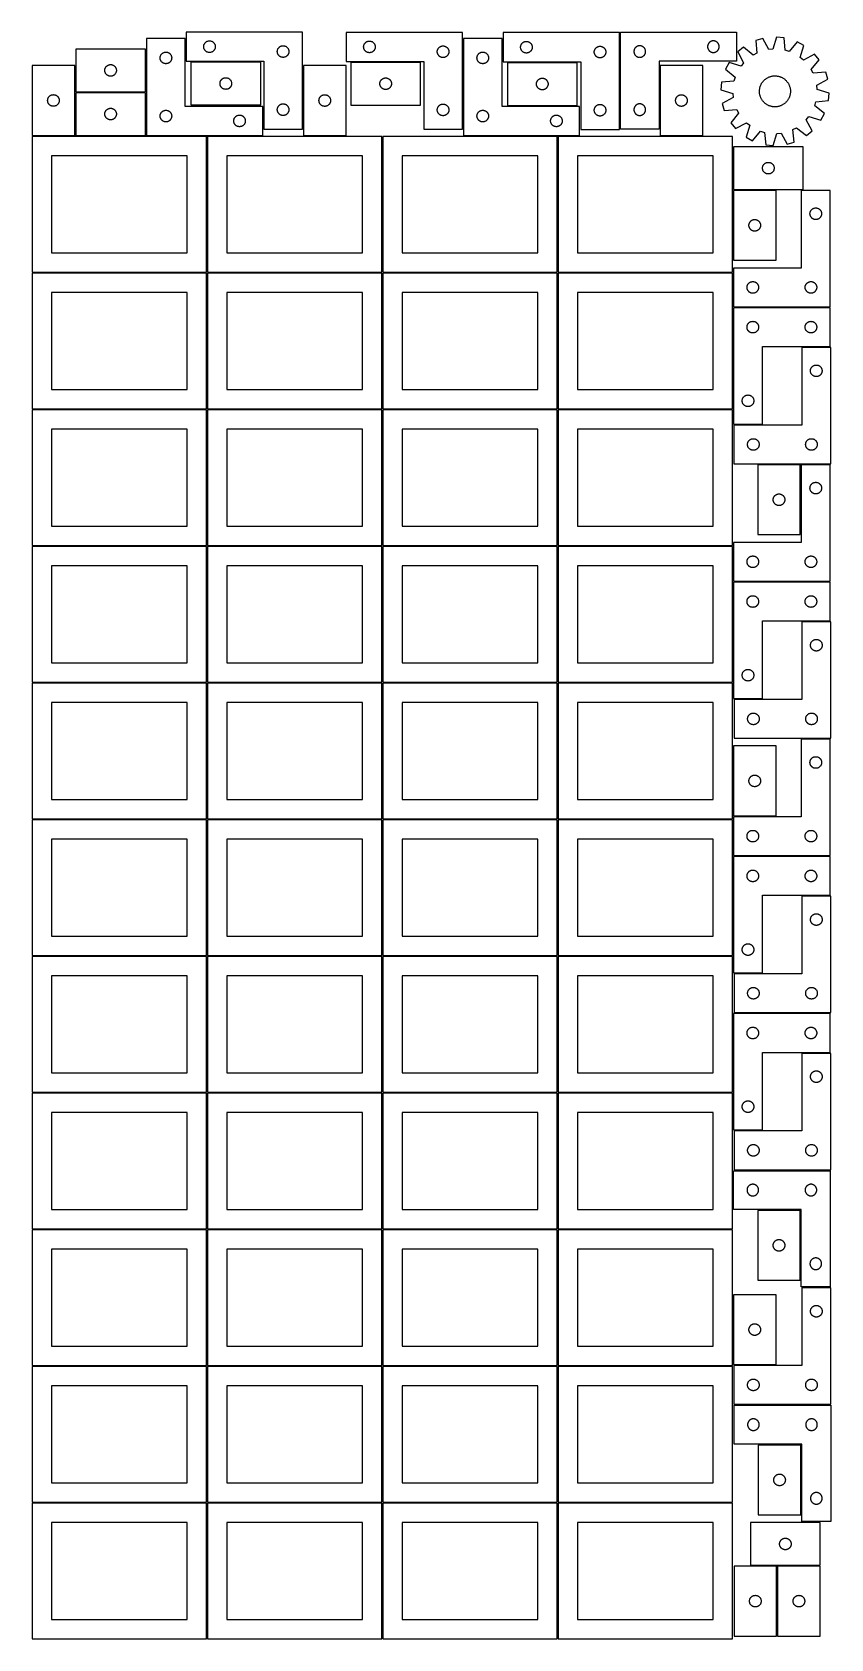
# Model space of a CAD drawing. Header units: millimetres. Extents: x 7 to 1243, y 7 to 2493.
import ezdxf

# ---------------------------------------------------------------- set-up
doc = ezdxf.new("R2010")
doc.units = ezdxf.units.MM
doc.layers.add('COMMON', color=5, linetype='CONTINUOUS', true_color=0x0000ff)
doc.layers.add('CUT', color=7, linetype='CONTINUOUS', true_color=0x000000)

msp = doc.modelspace()

# ---------------------------------------------------------------- linework, layer by layer
at = {"layer": 'COMMON'}
for p, q in [((916.750302, 2492.281527), (916.750302, 2343.101597)), ((673.654356, 2483.2305), (673.654356, 2342.7869)), ((73.297697, 2441.338899), (73.297697, 2400.8389)), ((360.483977, 2447.318883), (252.483977, 2447.318883)), ((425.966823, 2441.251982), (425.966823, 2343.068883)), ((608.019438, 2447.0369), (500.019438, 2447.0369)), ((850.548857, 2446.531527), (742.548857, 2446.531527)), ((73.297697, 2399.338899), (73.297697, 2333.338899)), ((74.047698, 2400.088899), (182.047698, 2400.088899)), ((276.520965, 2332.4805), (183.699309, 2332.4805)), ((363.699309, 2332.4805), (278.0419, 2332.4805)), ((819.562896, 2332.4805), (674.404357, 2332.4805)), ((854.404357, 2332.4805), (821.08374, 2332.4805)), ((1091.83374, 2315.586457), (1091.83374, 2249.586457)), ((1091.83374, 2248.086456), (1091.83374, 2140.086456)), ((1092.583741, 2248.836456), (1158.583741, 2248.836456)), ((1091.833741, 1910.209747), (1091.833741, 2066.545926)), ((1242.583741, 2067.295927), (1092.604729, 2067.295927)), ((1091.833741, 1886.545926), (1091.833741, 1908.688751)), ((1196.854735, 1715.427889), (1196.854735, 1823.427889)), ((1091.83374, 1388.322908), (1091.83374, 1280.322908)), ((1196.854729, 669.504854), (1196.854729, 561.504854)), ((1091.83374, 539.125426), (1091.83374, 431.125426)), ((1197.725937, 306.461669), (1197.725937, 198.461669)), ((1159.494072, 119.648166), (1118.994073, 119.648166)), ((1160.244073, 10.898165), (1160.244073, 118.898165)), ((1160.994073, 119.648165), (1226.994073, 119.648165))]:
    msp.add_line(p, q, dxfattribs=at)
at = {"layer": 'CUT'}
for p, q in [((425.216823, 2493.068883), (245.216823, 2493.068883)), ((245.216823, 2493.068883), (245.216823, 2448.068883)), ((425.216823, 2343.068883), (425.216823, 2493.068883)), ((672.904356, 2492.7869), (492.904356, 2492.7869)), ((492.904356, 2492.7869), (492.904356, 2447.7869)), ((672.904356, 2342.7869), (672.904356, 2492.7869)), ((916.000301, 2492.281527), (736.000301, 2492.281527)), ((736.000301, 2492.281527), (736.000301, 2447.281527)), ((916.000301, 2342.281527), (916.000301, 2492.281527)), ((917.500302, 2493.101597), (1097.500302, 2493.101597)), ((917.500302, 2343.101597), (917.500302, 2493.101597)), ((1097.500302, 2493.101597), (1097.500302, 2448.101597)), ((182.047698, 2466.8389), (74.047698, 2466.8389)), ((74.047698, 2466.8389), (74.047698, 2400.8389)), ((182.047698, 2400.8389), (182.047698, 2466.8389)), ((243.699309, 2483.2305), (183.699309, 2483.2305)), ((183.699309, 2483.2305), (183.699309, 2333.2305)), ((210.255158, 2461.545416), (210.806354, 2461.752871)), ((210.806354, 2461.752871), (211.369938, 2461.923833)), ((211.369938, 2461.923833), (211.943496, 2462.057568)), ((211.943496, 2462.057568), (212.524574, 2462.153504)), ((212.524574, 2462.153504), (213.110681, 2462.211231)), ((213.110681, 2462.211231), (213.699309, 2462.2305)), ((213.699309, 2462.2305), (214.287938, 2462.211231)), ((214.287938, 2462.211231), (214.874045, 2462.153504)), ((214.874045, 2462.153504), (215.455122, 2462.057568)), ((215.455122, 2462.057568), (216.028681, 2461.923833)), ((216.028681, 2461.923833), (216.592265, 2461.752871)), ((216.592265, 2461.752871), (217.14346, 2461.545416)), ((243.699309, 2378.2305), (243.699309, 2483.2305)), ((272.216823, 2470.568883), (272.236093, 2471.157511)), ((272.236093, 2469.980254), (272.216823, 2470.568883)), ((272.236093, 2471.157511), (272.29382, 2471.743618)), ((272.29382, 2469.394147), (272.236093, 2469.980254)), ((272.29382, 2471.743618), (272.389756, 2472.324695)), ((272.389756, 2468.81307), (272.29382, 2469.394147)), ((272.389756, 2472.324695), (272.523491, 2472.898254)), ((272.523491, 2468.239511), (272.389756, 2468.81307)), ((272.523491, 2472.898254), (272.694452, 2473.461838)), ((272.694452, 2467.675927), (272.523491, 2468.239511)), ((272.694452, 2473.461838), (272.901908, 2474.013033)), ((272.901908, 2467.124732), (272.694452, 2467.675927)), ((272.901908, 2474.013033), (273.144969, 2474.549481)), ((273.144969, 2466.588284), (272.901908, 2467.124732)), ((273.144969, 2474.549481), (273.422595, 2475.068883)), ((273.422595, 2466.068883), (273.144969, 2466.588284)), ((273.422595, 2475.068883), (273.733597, 2475.569015)), ((273.733597, 2465.56875), (273.422595, 2466.068883)), ((273.733597, 2475.569015), (274.076643, 2476.047735)), ((274.076643, 2465.09003), (273.733597, 2465.56875)), ((274.076643, 2476.047735), (274.450265, 2476.502995)), ((274.450265, 2464.63477), (274.076643, 2465.09003)), ((274.450265, 2476.502995), (274.852862, 2476.932844)), ((274.852862, 2464.204922), (274.450265, 2464.63477)), ((274.852862, 2476.932844), (275.282711, 2477.335441)), ((275.282711, 2463.802324), (274.852862, 2464.204922)), ((275.282711, 2477.335441), (275.737971, 2477.709063)), ((275.737971, 2463.428702), (275.282711, 2463.802324)), ((275.737971, 2477.709063), (276.216691, 2478.052109)), ((276.216691, 2463.085656), (275.737971, 2463.428702)), ((276.216691, 2478.052109), (276.716823, 2478.363111)), ((276.716823, 2462.774654), (276.216691, 2463.085656)), ((276.716823, 2478.363111), (277.236225, 2478.640737)), ((277.236225, 2462.497028), (276.716823, 2462.774654)), ((277.236225, 2478.640737), (277.772672, 2478.883798)), ((277.772672, 2462.253967), (277.236225, 2462.497028)), ((277.772672, 2478.883798), (278.323868, 2479.091254)), ((278.323868, 2462.046511), (277.772672, 2462.253967)), ((278.323868, 2479.091254), (278.887452, 2479.262215)), ((278.887452, 2461.87555), (278.323868, 2462.046511)), ((278.887452, 2479.262215), (279.46101, 2479.39595)), ((279.46101, 2461.741815), (278.887452, 2461.87555)), ((279.46101, 2479.39595), (280.042088, 2479.491886)), ((280.042088, 2461.645879), (279.46101, 2461.741815)), ((280.042088, 2479.491886), (280.628195, 2479.549613)), ((280.628195, 2479.549613), (281.216823, 2479.568883)), ((281.216823, 2479.568883), (281.805452, 2479.549613)), ((281.805452, 2479.549613), (282.391559, 2479.491886)), ((282.391559, 2479.491886), (282.972636, 2479.39595)), ((282.972636, 2461.741815), (282.391559, 2461.645879)), ((282.972636, 2479.39595), (283.546195, 2479.262215)), ((283.546195, 2461.87555), (282.972636, 2461.741815)), ((283.546195, 2479.262215), (284.109779, 2479.091254)), ((284.109779, 2462.046511), (283.546195, 2461.87555)), ((284.109779, 2479.091254), (284.660974, 2478.883798)), ((284.660974, 2462.253967), (284.109779, 2462.046511)), ((284.660974, 2478.883798), (285.197422, 2478.640737)), ((285.197422, 2462.497028), (284.660974, 2462.253967)), ((285.197422, 2478.640737), (285.716823, 2478.363111)), ((285.716823, 2462.774654), (285.197422, 2462.497028)), ((285.716823, 2478.363111), (286.216955, 2478.052109)), ((286.216955, 2463.085656), (285.716823, 2462.774654)), ((286.216955, 2478.052109), (286.695676, 2477.709063)), ((286.695676, 2463.428702), (286.216955, 2463.085656)), ((286.695676, 2477.709063), (287.150936, 2477.335441)), ((287.150936, 2463.802324), (286.695676, 2463.428702)), ((287.150936, 2477.335441), (287.580784, 2476.932844)), ((287.580784, 2464.204922), (287.150936, 2463.802324)), ((287.580784, 2476.932844), (287.983382, 2476.502995)), ((287.983382, 2464.63477), (287.580784, 2464.204922)), ((287.983382, 2476.502995), (288.357003, 2476.047735)), ((288.357003, 2465.09003), (287.983382, 2464.63477)), ((288.357003, 2476.047735), (288.70005, 2475.569015)), ((288.70005, 2465.56875), (288.357003, 2465.09003)), ((288.70005, 2475.569015), (289.011052, 2475.068883)), ((289.011052, 2466.068883), (288.70005, 2465.56875)), ((289.011052, 2475.068883), (289.288678, 2474.549481)), ((289.288678, 2466.588284), (289.011052, 2466.068883)), ((289.288678, 2474.549481), (289.531739, 2474.013033)), ((289.531739, 2467.124732), (289.288678, 2466.588284)), ((289.531739, 2474.013033), (289.739195, 2473.461838)), ((289.739195, 2467.675927), (289.531739, 2467.124732)), ((289.739195, 2473.461838), (289.910156, 2472.898254)), ((289.910156, 2468.239511), (289.739195, 2467.675927)), ((289.910156, 2472.898254), (290.043891, 2472.324695)), ((290.043891, 2468.81307), (289.910156, 2468.239511)), ((290.043891, 2472.324695), (290.139827, 2471.743618)), ((290.139827, 2469.394147), (290.043891, 2468.81307)), ((290.139827, 2471.743618), (290.197554, 2471.157511)), ((290.197554, 2469.980254), (290.139827, 2469.394147)), ((290.197554, 2471.157511), (290.216823, 2470.568883)), ((290.216823, 2470.568883), (290.197554, 2469.980254)), ((386.216823, 2463.068883), (386.236093, 2463.657511)), ((386.236093, 2462.480254), (386.216823, 2463.068883)), ((386.236093, 2463.657511), (386.29382, 2464.243618)), ((386.29382, 2461.894147), (386.236093, 2462.480254)), ((386.29382, 2464.243618), (386.389756, 2464.824695)), ((386.389756, 2461.31307), (386.29382, 2461.894147)), ((386.389756, 2464.824695), (386.523491, 2465.398254)), ((386.523491, 2465.398254), (386.694452, 2465.961838)), ((386.694452, 2465.961838), (386.901908, 2466.513033)), ((386.901908, 2466.513033), (387.144969, 2467.049481)), ((387.144969, 2467.049481), (387.422595, 2467.568883)), ((387.422595, 2467.568883), (387.733597, 2468.069015)), ((387.733597, 2468.069015), (388.076643, 2468.547735)), ((388.076643, 2468.547735), (388.450265, 2469.002995)), ((388.450265, 2469.002995), (388.852862, 2469.432844)), ((388.852862, 2469.432844), (389.282711, 2469.835441)), ((389.282711, 2469.835441), (389.737971, 2470.209063)), ((389.737971, 2470.209063), (390.216691, 2470.552109)), ((390.216691, 2470.552109), (390.716823, 2470.863111)), ((390.716823, 2470.863111), (391.236225, 2471.140737)), ((391.236225, 2471.140737), (391.772672, 2471.383798)), ((391.772672, 2471.383798), (392.323868, 2471.591254)), ((392.323868, 2471.591254), (392.887452, 2471.762215)), ((392.887452, 2471.762215), (393.46101, 2471.89595)), ((393.46101, 2471.89595), (394.042088, 2471.991886)), ((394.042088, 2471.991886), (394.628195, 2472.049613)), ((394.628195, 2472.049613), (395.216823, 2472.068883)), ((395.216823, 2472.068883), (395.805452, 2472.049613)), ((395.805452, 2472.049613), (396.391559, 2471.991886)), ((396.391559, 2471.991886), (396.972636, 2471.89595)), ((396.972636, 2471.89595), (397.546195, 2471.762215)), ((397.546195, 2471.762215), (398.109779, 2471.591254)), ((398.109779, 2471.591254), (398.660974, 2471.383798)), ((398.660974, 2471.383798), (399.197422, 2471.140737)), ((399.197422, 2471.140737), (399.716823, 2470.863111)), ((399.716823, 2470.863111), (400.216955, 2470.552109)), ((400.216955, 2470.552109), (400.695676, 2470.209063)), ((400.695676, 2470.209063), (401.150936, 2469.835441)), ((401.150936, 2469.835441), (401.580784, 2469.432844)), ((401.580784, 2469.432844), (401.983382, 2469.002995)), ((401.983382, 2469.002995), (402.357003, 2468.547735)), ((402.357003, 2468.547735), (402.70005, 2468.069015)), ((402.70005, 2468.069015), (403.011052, 2467.568883)), ((403.011052, 2467.568883), (403.288678, 2467.049481)), ((403.288678, 2467.049481), (403.531739, 2466.513033)), ((403.531739, 2466.513033), (403.739195, 2465.961838)), ((403.739195, 2465.961838), (403.910156, 2465.398254)), ((403.910156, 2465.398254), (404.043891, 2464.824695)), ((404.043891, 2464.824695), (404.139827, 2464.243618)), ((404.139827, 2461.894147), (404.043891, 2461.31307)), ((404.139827, 2464.243618), (404.197554, 2463.657511)), ((404.197554, 2462.480254), (404.139827, 2461.894147)), ((404.197554, 2463.657511), (404.216823, 2463.068883)), ((404.216823, 2463.068883), (404.197554, 2462.480254)), ((519.904356, 2470.2869), (519.923626, 2470.875528)), ((519.923626, 2469.698272), (519.904356, 2470.2869)), ((519.923626, 2470.875528), (519.981352, 2471.461636)), ((519.981352, 2469.112164), (519.923626, 2469.698272)), ((519.981352, 2471.461636), (520.077288, 2472.042713)), ((520.077288, 2468.531087), (519.981352, 2469.112164)), ((520.077288, 2472.042713), (520.211024, 2472.616272)), ((520.211024, 2467.957529), (520.077288, 2468.531087)), ((520.211024, 2472.616272), (520.381985, 2473.179855)), ((520.381985, 2467.393945), (520.211024, 2467.957529)), ((520.381985, 2473.179855), (520.58944, 2473.731051)), ((520.58944, 2466.842749), (520.381985, 2467.393945)), ((520.58944, 2473.731051), (520.832501, 2474.267498)), ((520.832501, 2466.306302), (520.58944, 2466.842749)), ((520.832501, 2474.267498), (521.110127, 2474.7869)), ((521.110127, 2465.7869), (520.832501, 2466.306302)), ((521.110127, 2474.7869), (521.421129, 2475.287032)), ((521.421129, 2465.286768), (521.110127, 2465.7869)), ((521.421129, 2475.287032), (521.764176, 2475.765753)), ((521.764176, 2464.808047), (521.421129, 2465.286768)), ((521.764176, 2475.765753), (522.137798, 2476.221012)), ((522.137798, 2464.352788), (521.764176, 2464.808047)), ((522.137798, 2476.221012), (522.540395, 2476.650861)), ((522.540395, 2463.922939), (522.137798, 2464.352788)), ((522.540395, 2476.650861), (522.970244, 2477.053458)), ((522.970244, 2463.520342), (522.540395, 2463.922939)), ((522.970244, 2477.053458), (523.425503, 2477.42708)), ((523.425503, 2463.14672), (522.970244, 2463.520342)), ((523.425503, 2477.42708), (523.904224, 2477.770127)), ((523.904224, 2462.803674), (523.425503, 2463.14672)), ((523.904224, 2477.770127), (524.404356, 2478.081129)), ((524.404356, 2462.492672), (523.904224, 2462.803674)), ((524.404356, 2478.081129), (524.923758, 2478.358755)), ((524.923758, 2462.215045), (524.404356, 2462.492672)), ((524.923758, 2478.358755), (525.460205, 2478.601816)), ((525.460205, 2461.971984), (524.923758, 2462.215045)), ((525.460205, 2478.601816), (526.011401, 2478.809271)), ((526.011401, 2461.764529), (525.460205, 2461.971984)), ((526.011401, 2478.809271), (526.574985, 2478.980233)), ((526.574985, 2461.593568), (526.011401, 2461.764529)), ((526.574985, 2478.980233), (527.148543, 2479.113968)), ((527.148543, 2479.113968), (527.72962, 2479.209904)), ((527.72962, 2479.209904), (528.315728, 2479.26763)), ((528.315728, 2479.26763), (528.904356, 2479.2869)), ((528.904356, 2479.2869), (529.492984, 2479.26763)), ((529.492984, 2479.26763), (530.079092, 2479.209904)), ((530.079092, 2479.209904), (530.660169, 2479.113968)), ((530.660169, 2479.113968), (531.233727, 2478.980233)), ((531.233727, 2478.980233), (531.797311, 2478.809271)), ((531.797311, 2461.764529), (531.233727, 2461.593568)), ((531.797311, 2478.809271), (532.348507, 2478.601816)), ((532.348507, 2461.971984), (531.797311, 2461.764529)), ((532.348507, 2478.601816), (532.884954, 2478.358755)), ((532.884954, 2462.215045), (532.348507, 2461.971984)), ((532.884954, 2478.358755), (533.404356, 2478.081129)), ((533.404356, 2462.492672), (532.884954, 2462.215045)), ((533.404356, 2478.081129), (533.904488, 2477.770127)), ((533.904488, 2462.803674), (533.404356, 2462.492672)), ((533.904488, 2477.770127), (534.383209, 2477.42708)), ((534.383209, 2463.14672), (533.904488, 2462.803674)), ((534.383209, 2477.42708), (534.838468, 2477.053458)), ((534.838468, 2463.520342), (534.383209, 2463.14672)), ((534.838468, 2477.053458), (535.268317, 2476.650861)), ((535.268317, 2463.922939), (534.838468, 2463.520342)), ((535.268317, 2476.650861), (535.670914, 2476.221012)), ((535.670914, 2464.352788), (535.268317, 2463.922939)), ((535.670914, 2476.221012), (536.044536, 2475.765753)), ((536.044536, 2464.808047), (535.670914, 2464.352788)), ((536.044536, 2475.765753), (536.387582, 2475.287032)), ((536.387582, 2465.286768), (536.044536, 2464.808047)), ((536.387582, 2475.287032), (536.698585, 2474.7869)), ((536.698585, 2465.7869), (536.387582, 2465.286768)), ((536.698585, 2474.7869), (536.976211, 2474.267498)), ((536.976211, 2466.306302), (536.698585, 2465.7869)), ((536.976211, 2474.267498), (537.219272, 2473.731051)), ((537.219272, 2466.842749), (536.976211, 2466.306302)), ((537.219272, 2473.731051), (537.426727, 2473.179855)), ((537.426727, 2467.393945), (537.219272, 2466.842749)), ((537.426727, 2473.179855), (537.597688, 2472.616272)), ((537.597688, 2467.957529), (537.426727, 2467.393945)), ((537.597688, 2472.616272), (537.731423, 2472.042713)), ((537.731423, 2468.531087), (537.597688, 2467.957529)), ((537.731423, 2472.042713), (537.82736, 2471.461636)), ((537.82736, 2469.112164), (537.731423, 2468.531087)), ((537.82736, 2471.461636), (537.885086, 2470.875528)), ((537.885086, 2469.698272), (537.82736, 2469.112164)), ((537.885086, 2470.875528), (537.904356, 2470.2869)), ((537.904356, 2470.2869), (537.885086, 2469.698272)), ((633.904356, 2462.7869), (633.923626, 2463.375528)), ((633.923626, 2462.198272), (633.904356, 2462.7869)), ((633.923626, 2463.375528), (633.981352, 2463.961636)), ((633.981352, 2461.612164), (633.923626, 2462.198272)), ((633.981352, 2463.961636), (634.077288, 2464.542713)), ((634.077288, 2464.542713), (634.211024, 2465.116272)), ((634.211024, 2465.116272), (634.381985, 2465.679855)), ((634.381985, 2465.679855), (634.58944, 2466.231051)), ((634.58944, 2466.231051), (634.832501, 2466.767498)), ((634.832501, 2466.767498), (635.110127, 2467.2869)), ((635.110127, 2467.2869), (635.421129, 2467.787032)), ((635.421129, 2467.787032), (635.764176, 2468.265753)), ((635.764176, 2468.265753), (636.137798, 2468.721012)), ((636.137798, 2468.721012), (636.540395, 2469.150861)), ((636.540395, 2469.150861), (636.970244, 2469.553458)), ((636.970244, 2469.553458), (637.425503, 2469.92708)), ((637.425503, 2469.92708), (637.904224, 2470.270127)), ((637.904224, 2470.270127), (638.404356, 2470.581129)), ((638.404356, 2470.581129), (638.923758, 2470.858755)), ((638.923758, 2470.858755), (639.460205, 2471.101816)), ((639.460205, 2471.101816), (640.011401, 2471.309271)), ((640.011401, 2471.309271), (640.574985, 2471.480233)), ((640.574985, 2471.480233), (641.148543, 2471.613968)), ((641.148543, 2471.613968), (641.72962, 2471.709904)), ((641.72962, 2471.709904), (642.315728, 2471.76763)), ((642.315728, 2471.76763), (642.904356, 2471.7869)), ((642.904356, 2471.7869), (643.492984, 2471.76763)), ((643.492984, 2471.76763), (644.079092, 2471.709904)), ((644.079092, 2471.709904), (644.660169, 2471.613968)), ((644.660169, 2471.613968), (645.233727, 2471.480233)), ((645.233727, 2471.480233), (645.797311, 2471.309271)), ((645.797311, 2471.309271), (646.348507, 2471.101816)), ((646.348507, 2471.101816), (646.884954, 2470.858755)), ((646.884954, 2470.858755), (647.404356, 2470.581129)), ((647.404356, 2470.581129), (647.904488, 2470.270127)), ((647.904488, 2470.270127), (648.383209, 2469.92708)), ((648.383209, 2469.92708), (648.838468, 2469.553458)), ((648.838468, 2469.553458), (649.268317, 2469.150861)), ((649.268317, 2469.150861), (649.670914, 2468.721012)), ((649.670914, 2468.721012), (650.044536, 2468.265753)), ((650.044536, 2468.265753), (650.387582, 2467.787032)), ((650.387582, 2467.787032), (650.698585, 2467.2869)), ((650.698585, 2467.2869), (650.976211, 2466.767498)), ((650.976211, 2466.767498), (651.219272, 2466.231051)), ((651.219272, 2466.231051), (651.426727, 2465.679855)), ((651.426727, 2465.679855), (651.597688, 2465.116272)), ((651.597688, 2465.116272), (651.731423, 2464.542713)), ((651.731423, 2464.542713), (651.82736, 2463.961636)), ((651.82736, 2463.961636), (651.885086, 2463.375528)), ((651.885086, 2462.198272), (651.82736, 2461.612164)), ((651.885086, 2463.375528), (651.904356, 2462.7869)), ((651.904356, 2462.7869), (651.885086, 2462.198272)), ((734.404357, 2483.2305), (674.404357, 2483.2305)), ((674.404357, 2483.2305), (674.404357, 2333.2305)), ((700.960206, 2461.545416), (701.511402, 2461.752871)), ((701.511402, 2461.752871), (702.074986, 2461.923833)), ((702.074986, 2461.923833), (702.648544, 2462.057568)), ((702.648544, 2462.057568), (703.229621, 2462.153504)), ((703.229621, 2462.153504), (703.815729, 2462.211231)), ((703.815729, 2462.211231), (704.404357, 2462.2305)), ((704.404357, 2462.2305), (704.992985, 2462.211231)), ((704.992985, 2462.211231), (705.579093, 2462.153504)), ((705.579093, 2462.153504), (706.16017, 2462.057568)), ((706.16017, 2462.057568), (706.733728, 2461.923833)), ((706.733728, 2461.923833), (707.297312, 2461.752871)), ((707.297312, 2461.752871), (707.848508, 2461.545416)), ((734.404357, 2378.2305), (734.404357, 2483.2305)), ((763.000301, 2469.781527), (763.019571, 2470.370156)), ((763.019571, 2469.192899), (763.000301, 2469.781527)), ((763.019571, 2470.370156), (763.077297, 2470.956263)), ((763.077297, 2468.606792), (763.019571, 2469.192899)), ((763.077297, 2470.956263), (763.173234, 2471.53734)), ((763.173234, 2468.025715), (763.077297, 2468.606792)), ((763.173234, 2471.53734), (763.306969, 2472.110899)), ((763.306969, 2467.452156), (763.173234, 2468.025715)), ((763.306969, 2472.110899), (763.47793, 2472.674483)), ((763.47793, 2466.888572), (763.306969, 2467.452156)), ((763.47793, 2472.674483), (763.685385, 2473.225678)), ((763.685385, 2466.337377), (763.47793, 2466.888572)), ((763.685385, 2473.225678), (763.928446, 2473.762126)), ((763.928446, 2465.800929), (763.685385, 2466.337377)), ((763.928446, 2473.762126), (764.206073, 2474.281527)), ((764.206073, 2465.281527), (763.928446, 2465.800929)), ((764.206073, 2474.281527), (764.517075, 2474.78166)), ((764.517075, 2464.781395), (764.206073, 2465.281527)), ((764.517075, 2474.78166), (764.860121, 2475.26038)), ((764.860121, 2464.302675), (764.517075, 2464.781395)), ((764.860121, 2475.26038), (765.233743, 2475.71564)), ((765.233743, 2463.847415), (764.860121, 2464.302675)), ((765.233743, 2475.71564), (765.63634, 2476.145489)), ((765.63634, 2463.417566), (765.233743, 2463.847415)), ((765.63634, 2476.145489), (766.066189, 2476.548086)), ((766.066189, 2463.014969), (765.63634, 2463.417566)), ((766.066189, 2476.548086), (766.521448, 2476.921708)), ((766.521448, 2462.641347), (766.066189, 2463.014969)), ((766.521448, 2476.921708), (767.000169, 2477.264754)), ((767.000169, 2462.298301), (766.521448, 2462.641347)), ((767.000169, 2477.264754), (767.500301, 2477.575756)), ((767.500301, 2461.987299), (767.000169, 2462.298301)), ((767.500301, 2477.575756), (768.019703, 2477.853382)), ((768.019703, 2461.709673), (767.500301, 2461.987299)), ((768.019703, 2477.853382), (768.55615, 2478.096443)), ((768.55615, 2478.096443), (769.107346, 2478.303899)), ((769.107346, 2478.303899), (769.67093, 2478.47486)), ((769.67093, 2478.47486), (770.244488, 2478.608595)), ((770.244488, 2478.608595), (770.825565, 2478.704531)), ((770.825565, 2478.704531), (771.411673, 2478.762258)), ((771.411673, 2478.762258), (772.000301, 2478.781527)), ((772.000301, 2478.781527), (772.588929, 2478.762258)), ((772.588929, 2478.762258), (773.175037, 2478.704531)), ((773.175037, 2478.704531), (773.756114, 2478.608595)), ((773.756114, 2478.608595), (774.329673, 2478.47486)), ((774.329673, 2478.47486), (774.893256, 2478.303899)), ((774.893256, 2478.303899), (775.444452, 2478.096443)), ((775.444452, 2478.096443), (775.980899, 2477.853382)), ((775.980899, 2477.853382), (776.500301, 2477.575756)), ((776.500301, 2461.987299), (775.980899, 2461.709673)), ((776.500301, 2477.575756), (777.000433, 2477.264754)), ((777.000433, 2462.298301), (776.500301, 2461.987299)), ((777.000433, 2477.264754), (777.479154, 2476.921708)), ((777.479154, 2462.641347), (777.000433, 2462.298301)), ((777.479154, 2476.921708), (777.934413, 2476.548086)), ((777.934413, 2463.014969), (777.479154, 2462.641347)), ((777.934413, 2476.548086), (778.364262, 2476.145489)), ((778.364262, 2463.417566), (777.934413, 2463.014969)), ((778.364262, 2476.145489), (778.766859, 2475.71564)), ((778.766859, 2463.847415), (778.364262, 2463.417566)), ((778.766859, 2475.71564), (779.140481, 2475.26038)), ((779.140481, 2464.302675), (778.766859, 2463.847415)), ((779.140481, 2475.26038), (779.483528, 2474.78166)), ((779.483528, 2464.781395), (779.140481, 2464.302675)), ((779.483528, 2474.78166), (779.79453, 2474.281527)), ((779.79453, 2465.281527), (779.483528, 2464.781395)), ((779.79453, 2474.281527), (780.072156, 2473.762126)), ((780.072156, 2465.800929), (779.79453, 2465.281527)), ((780.072156, 2473.762126), (780.315217, 2473.225678)), ((780.315217, 2466.337377), (780.072156, 2465.800929)), ((780.315217, 2473.225678), (780.522672, 2472.674483)), ((780.522672, 2466.888572), (780.315217, 2466.337377)), ((780.522672, 2472.674483), (780.693634, 2472.110899)), ((780.693634, 2467.452156), (780.522672, 2466.888572)), ((780.693634, 2472.110899), (780.827369, 2471.53734)), ((780.827369, 2468.025715), (780.693634, 2467.452156)), ((780.827369, 2471.53734), (780.923305, 2470.956263)), ((780.923305, 2468.606792), (780.827369, 2468.025715)), ((780.923305, 2470.956263), (780.981031, 2470.370156)), ((780.981031, 2469.192899), (780.923305, 2468.606792)), ((780.981031, 2470.370156), (781.000301, 2469.781527)), ((781.000301, 2469.781527), (780.981031, 2469.192899)), ((877.000301, 2462.281527), (877.019571, 2462.870156)), ((877.019571, 2461.692899), (877.000301, 2462.281527)), ((877.019571, 2462.870156), (877.077297, 2463.456263)), ((877.077297, 2463.456263), (877.173234, 2464.03734)), ((877.173234, 2464.03734), (877.306969, 2464.610899)), ((877.306969, 2464.610899), (877.47793, 2465.174483)), ((877.47793, 2465.174483), (877.685385, 2465.725678)), ((877.685385, 2465.725678), (877.928446, 2466.262126)), ((877.928446, 2466.262126), (878.206073, 2466.781527)), ((878.206073, 2466.781527), (878.517075, 2467.28166)), ((878.517075, 2467.28166), (878.860121, 2467.76038)), ((878.860121, 2467.76038), (879.233743, 2468.21564)), ((879.233743, 2468.21564), (879.63634, 2468.645489)), ((879.63634, 2468.645489), (880.066189, 2469.048086)), ((880.066189, 2469.048086), (880.521448, 2469.421708)), ((880.521448, 2469.421708), (881.000169, 2469.764754)), ((881.000169, 2469.764754), (881.500301, 2470.075756)), ((881.500301, 2470.075756), (882.019703, 2470.353382)), ((882.019703, 2470.353382), (882.55615, 2470.596443)), ((882.55615, 2470.596443), (883.107346, 2470.803899)), ((883.107346, 2470.803899), (883.67093, 2470.97486)), ((883.67093, 2470.97486), (884.244488, 2471.108595)), ((884.244488, 2471.108595), (884.825565, 2471.204531)), ((884.825565, 2471.204531), (885.411673, 2471.262258)), ((885.411673, 2471.262258), (886.000301, 2471.281527)), ((886.000301, 2471.281527), (886.588929, 2471.262258)), ((886.588929, 2471.262258), (887.175037, 2471.204531)), ((887.175037, 2471.204531), (887.756114, 2471.108595)), ((887.756114, 2471.108595), (888.329673, 2470.97486)), ((888.329673, 2470.97486), (888.893256, 2470.803899)), ((888.893256, 2470.803899), (889.444452, 2470.596443)), ((889.444452, 2470.596443), (889.980899, 2470.353382)), ((889.980899, 2470.353382), (890.500301, 2470.075756)), ((890.500301, 2470.075756), (891.000433, 2469.764754)), ((891.000433, 2469.764754), (891.479154, 2469.421708)), ((891.479154, 2469.421708), (891.934413, 2469.048086)), ((891.934413, 2469.048086), (892.364262, 2468.645489)), ((892.364262, 2468.645489), (892.766859, 2468.21564)), ((892.766859, 2468.21564), (893.140481, 2467.76038)), ((893.140481, 2467.76038), (893.483528, 2467.28166)), ((893.483528, 2467.28166), (893.79453, 2466.781527)), ((893.79453, 2466.781527), (894.072156, 2466.262126)), ((894.072156, 2466.262126), (894.315217, 2465.725678)), ((894.315217, 2465.725678), (894.522672, 2465.174483)), ((894.522672, 2465.174483), (894.693634, 2464.610899)), ((894.693634, 2464.610899), (894.827369, 2464.03734)), ((894.827369, 2464.03734), (894.923305, 2463.456263)), ((894.923305, 2463.456263), (894.981031, 2462.870156)), ((894.981031, 2462.870156), (895.000301, 2462.281527)), ((895.000301, 2462.281527), (894.981031, 2461.692899)), ((938.519572, 2463.690226), (938.500302, 2463.101597)), ((938.500302, 2463.101597), (938.519572, 2462.512969)), ((938.577298, 2464.276333), (938.519572, 2463.690226)), ((938.519572, 2462.512969), (938.577298, 2461.926862)), ((938.673235, 2464.85741), (938.577298, 2464.276333)), ((938.577298, 2461.926862), (938.673235, 2461.345785)), ((938.80697, 2465.430969), (938.673235, 2464.85741)), ((938.977931, 2465.994553), (938.80697, 2465.430969)), ((939.185386, 2466.545748), (938.977931, 2465.994553)), ((939.428447, 2467.082196), (939.185386, 2466.545748)), ((939.706074, 2467.601597), (939.428447, 2467.082196)), ((940.017076, 2468.10173), (939.706074, 2467.601597)), ((940.360122, 2468.58045), (940.017076, 2468.10173)), ((940.733744, 2469.03571), (940.360122, 2468.58045)), ((941.136341, 2469.465558), (940.733744, 2469.03571)), ((941.56619, 2469.868156), (941.136341, 2469.465558)), ((942.021449, 2470.241777), (941.56619, 2469.868156)), ((942.50017, 2470.584824), (942.021449, 2470.241777)), ((943.000302, 2470.895826), (942.50017, 2470.584824)), ((943.519704, 2471.173452), (943.000302, 2470.895826)), ((944.056151, 2471.416513), (943.519704, 2471.173452)), ((944.607347, 2471.623969), (944.056151, 2471.416513)), ((945.170931, 2471.79493), (944.607347, 2471.623969)), ((945.744489, 2471.928665), (945.170931, 2471.79493)), ((946.325566, 2472.024601), (945.744489, 2471.928665)), ((946.911674, 2472.082328), (946.325566, 2472.024601)), ((947.500302, 2472.101597), (946.911674, 2472.082328)), ((948.08893, 2472.082328), (947.500302, 2472.101597)), ((948.675038, 2472.024601), (948.08893, 2472.082328)), ((949.256115, 2471.928665), (948.675038, 2472.024601)), ((949.829674, 2471.79493), (949.256115, 2471.928665)), ((950.393257, 2471.623969), (949.829674, 2471.79493)), ((950.944453, 2471.416513), (950.393257, 2471.623969)), ((951.4809, 2471.173452), (950.944453, 2471.416513)), ((952.000302, 2470.895826), (951.4809, 2471.173452)), ((952.500434, 2470.584824), (952.000302, 2470.895826)), ((952.979155, 2470.241777), (952.500434, 2470.584824)), ((953.434414, 2469.868156), (952.979155, 2470.241777)), ((953.864263, 2469.465558), (953.434414, 2469.868156)), ((954.26686, 2469.03571), (953.864263, 2469.465558)), ((954.640482, 2468.58045), (954.26686, 2469.03571)), ((954.983529, 2468.10173), (954.640482, 2468.58045)), ((955.294531, 2467.601597), (954.983529, 2468.10173)), ((955.572157, 2467.082196), (955.294531, 2467.601597)), ((955.815218, 2466.545748), (955.572157, 2467.082196)), ((956.022673, 2465.994553), (955.815218, 2466.545748)), ((956.193635, 2465.430969), (956.022673, 2465.994553)), ((956.32737, 2464.85741), (956.193635, 2465.430969)), ((956.423306, 2464.276333), (956.32737, 2464.85741)), ((956.32737, 2461.345785), (956.423306, 2461.926862)), ((956.481032, 2463.690226), (956.423306, 2464.276333)), ((956.423306, 2461.926862), (956.481032, 2462.512969)), ((956.500302, 2463.101597), (956.481032, 2463.690226)), ((956.481032, 2462.512969), (956.500302, 2463.101597)), ((1052.519572, 2471.190226), (1052.500302, 2470.601597)), ((1052.500302, 2470.601597), (1052.519572, 2470.012969)), ((1052.577298, 2471.776333), (1052.519572, 2471.190226)), ((1052.519572, 2470.012969), (1052.577298, 2469.426862)), ((1052.673235, 2472.35741), (1052.577298, 2471.776333)), ((1052.577298, 2469.426862), (1052.673235, 2468.845785)), ((1052.80697, 2472.930969), (1052.673235, 2472.35741)), ((1052.673235, 2468.845785), (1052.80697, 2468.272226)), ((1052.977931, 2473.494553), (1052.80697, 2472.930969)), ((1052.80697, 2468.272226), (1052.977931, 2467.708642)), ((1053.185386, 2474.045748), (1052.977931, 2473.494553)), ((1052.977931, 2467.708642), (1053.185386, 2467.157447)), ((1053.428447, 2474.582196), (1053.185386, 2474.045748)), ((1053.185386, 2467.157447), (1053.428447, 2466.620999)), ((1053.706074, 2475.101597), (1053.428447, 2474.582196)), ((1053.428447, 2466.620999), (1053.706074, 2466.101597)), ((1054.017076, 2475.60173), (1053.706074, 2475.101597)), ((1053.706074, 2466.101597), (1054.017076, 2465.601465)), ((1054.360122, 2476.08045), (1054.017076, 2475.60173)), ((1054.017076, 2465.601465), (1054.360122, 2465.122745)), ((1054.733744, 2476.53571), (1054.360122, 2476.08045)), ((1054.360122, 2465.122745), (1054.733744, 2464.667485)), ((1055.136341, 2476.965558), (1054.733744, 2476.53571)), ((1054.733744, 2464.667485), (1055.136341, 2464.237636)), ((1055.56619, 2477.368156), (1055.136341, 2476.965558)), ((1055.136341, 2464.237636), (1055.56619, 2463.835039)), ((1056.021449, 2477.741777), (1055.56619, 2477.368156)), ((1055.56619, 2463.835039), (1056.021449, 2463.461417)), ((1056.50017, 2478.084824), (1056.021449, 2477.741777)), ((1056.021449, 2463.461417), (1056.50017, 2463.118371)), ((1057.000302, 2478.395826), (1056.50017, 2478.084824)), ((1056.50017, 2463.118371), (1057.000302, 2462.807369)), ((1057.519704, 2478.673452), (1057.000302, 2478.395826)), ((1057.000302, 2462.807369), (1057.519704, 2462.529743)), ((1058.056151, 2478.916513), (1057.519704, 2478.673452)), ((1057.519704, 2462.529743), (1058.056151, 2462.286682)), ((1058.607347, 2479.123969), (1058.056151, 2478.916513)), ((1058.056151, 2462.286682), (1058.607347, 2462.079226)), ((1059.170931, 2479.29493), (1058.607347, 2479.123969)), ((1058.607347, 2462.079226), (1059.170931, 2461.908265)), ((1059.744489, 2479.428665), (1059.170931, 2479.29493)), ((1059.170931, 2461.908265), (1059.744489, 2461.77453)), ((1060.325566, 2479.524601), (1059.744489, 2479.428665)), ((1059.744489, 2461.77453), (1060.325566, 2461.678594)), ((1060.911674, 2479.582328), (1060.325566, 2479.524601)), ((1061.500302, 2479.601597), (1060.911674, 2479.582328)), ((1062.08893, 2479.582328), (1061.500302, 2479.601597)), ((1062.675038, 2479.524601), (1062.08893, 2479.582328)), ((1063.256115, 2479.428665), (1062.675038, 2479.524601)), ((1062.675038, 2461.678594), (1063.256115, 2461.77453)), ((1063.829674, 2479.29493), (1063.256115, 2479.428665)), ((1063.256115, 2461.77453), (1063.829674, 2461.908265)), ((1064.393257, 2479.123969), (1063.829674, 2479.29493)), ((1063.829674, 2461.908265), (1064.393257, 2462.079226)), ((1064.944453, 2478.916513), (1064.393257, 2479.123969)), ((1064.393257, 2462.079226), (1064.944453, 2462.286682)), ((1065.4809, 2478.673452), (1064.944453, 2478.916513)), ((1064.944453, 2462.286682), (1065.4809, 2462.529743)), ((1066.000302, 2478.395826), (1065.4809, 2478.673452)), ((1065.4809, 2462.529743), (1066.000302, 2462.807369)), ((1066.500434, 2478.084824), (1066.000302, 2478.395826)), ((1066.000302, 2462.807369), (1066.500434, 2463.118371)), ((1066.979155, 2477.741777), (1066.500434, 2478.084824)), ((1066.500434, 2463.118371), (1066.979155, 2463.461417)), ((1067.434414, 2477.368156), (1066.979155, 2477.741777)), ((1066.979155, 2463.461417), (1067.434414, 2463.835039)), ((1067.864263, 2476.965558), (1067.434414, 2477.368156)), ((1067.434414, 2463.835039), (1067.864263, 2464.237636)), ((1068.26686, 2476.53571), (1067.864263, 2476.965558)), ((1067.864263, 2464.237636), (1068.26686, 2464.667485)), ((1068.640482, 2476.08045), (1068.26686, 2476.53571)), ((1068.26686, 2464.667485), (1068.640482, 2465.122745)), ((1068.983529, 2475.60173), (1068.640482, 2476.08045)), ((1068.640482, 2465.122745), (1068.983529, 2465.601465)), ((1069.294531, 2475.101597), (1068.983529, 2475.60173)), ((1068.983529, 2465.601465), (1069.294531, 2466.101597)), ((1069.572157, 2474.582196), (1069.294531, 2475.101597)), ((1069.294531, 2466.101597), (1069.572157, 2466.620999)), ((1069.815218, 2474.045748), (1069.572157, 2474.582196)), ((1069.572157, 2466.620999), (1069.815218, 2467.157447)), ((1070.022673, 2473.494553), (1069.815218, 2474.045748)), ((1069.815218, 2467.157447), (1070.022673, 2467.708642)), ((1070.193635, 2472.930969), (1070.022673, 2473.494553)), ((1070.022673, 2467.708642), (1070.193635, 2468.272226)), ((1070.32737, 2472.35741), (1070.193635, 2472.930969)), ((1070.193635, 2468.272226), (1070.32737, 2468.845785)), ((1070.423306, 2471.776333), (1070.32737, 2472.35741)), ((1070.32737, 2468.845785), (1070.423306, 2469.426862)), ((1070.481032, 2471.190226), (1070.423306, 2471.776333)), ((1070.423306, 2469.426862), (1070.481032, 2470.012969)), ((1070.500302, 2470.601597), (1070.481032, 2471.190226)), ((1070.481032, 2470.012969), (1070.500302, 2470.601597)), ((1108.256817, 2469.96171), (1099.328794, 2462.655832)), ((1099.328794, 2462.655832), (1108.37947, 2445.523182)), ((1123.259856, 2457.699931), (1108.256817, 2469.96171)), ((1138.173654, 2483.34808), (1127.129397, 2480.014935)), ((1127.129397, 2480.014935), (1128.934751, 2460.722887)), ((1147.342275, 2466.278259), (1138.173654, 2483.34808)), ((1153.742029, 2466.899418), (1147.342275, 2466.278259)), ((1159.456847, 2485.413825), (1153.742029, 2466.899418)), ((1170.93595, 2484.266796), (1159.456847, 2485.413825)), ((1172.874313, 2464.987657), (1170.93595, 2484.266796)), ((1179.024622, 2463.112454), (1172.874313, 2464.987657)), ((1191.389583, 2478.03057), (1179.024622, 2463.112454)), ((1201.555941, 2472.57799), (1191.389583, 2478.03057)), ((1195.968948, 2454.02461), (1201.555941, 2472.57799)), ((6.547697, 2441.338899), (6.547697, 2333.338899)), ((72.547697, 2441.338899), (6.547697, 2441.338899)), ((72.547697, 2333.338899), (72.547697, 2441.338899)), ((119.525327, 2436.731855), (119.732782, 2437.283051)), ((119.732782, 2437.283051), (119.975843, 2437.819498)), ((119.975843, 2437.819498), (120.253469, 2438.3389)), ((120.253469, 2438.3389), (120.564471, 2438.839032)), ((120.564471, 2438.839032), (120.907518, 2439.317753)), ((120.907518, 2439.317753), (121.28114, 2439.773012)), ((121.28114, 2439.773012), (121.683737, 2440.202861)), ((121.683737, 2440.202861), (122.113585, 2440.605458)), ((122.113585, 2440.605458), (122.568845, 2440.97908)), ((122.568845, 2440.97908), (123.047566, 2441.322126)), ((123.047566, 2441.322126), (123.547698, 2441.633128)), ((123.547698, 2441.633128), (124.0671, 2441.910754)), ((124.0671, 2441.910754), (124.603547, 2442.153815)), ((124.603547, 2442.153815), (125.154743, 2442.361271)), ((125.154743, 2442.361271), (125.718326, 2442.532232)), ((125.718326, 2442.532232), (126.291885, 2442.665967)), ((126.291885, 2442.665967), (126.872962, 2442.761903)), ((126.872962, 2442.761903), (127.45907, 2442.81963)), ((127.45907, 2442.81963), (128.047698, 2442.8389)), ((128.047698, 2442.8389), (128.636326, 2442.81963)), ((128.636326, 2442.81963), (129.222433, 2442.761903)), ((129.222433, 2442.761903), (129.803511, 2442.665967)), ((129.803511, 2442.665967), (130.377069, 2442.532232)), ((130.377069, 2442.532232), (130.940653, 2442.361271)), ((130.940653, 2442.361271), (131.491849, 2442.153815)), ((131.491849, 2442.153815), (132.028296, 2441.910754)), ((132.028296, 2441.910754), (132.547698, 2441.633128)), ((132.547698, 2441.633128), (133.04783, 2441.322126)), ((133.04783, 2441.322126), (133.526551, 2440.97908)), ((133.526551, 2440.97908), (133.98181, 2440.605458)), ((133.98181, 2440.605458), (134.411659, 2440.202861)), ((134.411659, 2440.202861), (134.814256, 2439.773012)), ((134.814256, 2439.773012), (135.187878, 2439.317753)), ((135.187878, 2439.317753), (135.530924, 2438.839032)), ((135.530924, 2438.839032), (135.841926, 2438.3389)), ((135.841926, 2438.3389), (136.119552, 2437.819498)), ((136.119552, 2437.819498), (136.362614, 2437.283051)), ((136.362614, 2437.283051), (136.570069, 2436.731855)), ((204.699309, 2453.2305), (204.718579, 2453.819128)), ((204.718579, 2452.641872), (204.699309, 2453.2305)), ((204.718579, 2453.819128), (204.776306, 2454.405236)), ((204.776306, 2452.055765), (204.718579, 2452.641872)), ((204.776306, 2454.405236), (204.872242, 2454.986313)), ((204.872242, 2451.474687), (204.776306, 2452.055765)), ((204.872242, 2454.986313), (205.005977, 2455.559872)), ((205.005977, 2450.901129), (204.872242, 2451.474687)), ((205.005977, 2455.559872), (205.176938, 2456.123455)), ((205.176938, 2450.337545), (205.005977, 2450.901129)), ((205.176938, 2456.123455), (205.384394, 2456.674651)), ((205.384394, 2449.786349), (205.176938, 2450.337545)), ((205.384394, 2456.674651), (205.627455, 2457.211098)), ((205.627455, 2449.249902), (205.384394, 2449.786349)), ((205.627455, 2457.211098), (205.905081, 2457.7305)), ((205.905081, 2448.7305), (205.627455, 2449.249902)), ((205.905081, 2457.7305), (206.216083, 2458.230632)), ((206.216083, 2448.230368), (205.905081, 2448.7305)), ((206.216083, 2458.230632), (206.559129, 2458.709353)), ((206.559129, 2447.751647), (206.216083, 2448.230368)), ((206.559129, 2458.709353), (206.932751, 2459.164613)), ((206.932751, 2447.296388), (206.559129, 2447.751647)), ((206.932751, 2459.164613), (207.335348, 2459.594461)), ((207.335348, 2446.866539), (206.932751, 2447.296388)), ((207.335348, 2459.594461), (207.765197, 2459.997059)), ((207.765197, 2446.463942), (207.335348, 2446.866539)), ((207.765197, 2459.997059), (208.220457, 2460.37068)), ((208.220457, 2446.09032), (207.765197, 2446.463942)), ((208.220457, 2460.37068), (208.699177, 2460.713727)), ((208.699177, 2445.747274), (208.220457, 2446.09032)), ((208.699177, 2460.713727), (209.199309, 2461.024729)), ((209.199309, 2445.436272), (208.699177, 2445.747274)), ((209.199309, 2461.024729), (209.718711, 2461.302355)), ((209.718711, 2445.158646), (209.199309, 2445.436272)), ((209.718711, 2461.302355), (210.255158, 2461.545416)), ((210.255158, 2444.915584), (209.718711, 2445.158646)), ((210.806354, 2444.708129), (210.255158, 2444.915584)), ((211.369938, 2444.537168), (210.806354, 2444.708129)), ((211.943496, 2444.403433), (211.369938, 2444.537168)), ((212.524574, 2444.307497), (211.943496, 2444.403433)), ((213.110681, 2444.24977), (212.524574, 2444.307497)), ((213.699309, 2444.2305), (213.110681, 2444.24977)), ((214.287938, 2444.24977), (213.699309, 2444.2305)), ((214.874045, 2444.307497), (214.287938, 2444.24977)), ((215.455122, 2444.403433), (214.874045, 2444.307497)), ((216.028681, 2444.537168), (215.455122, 2444.403433)), ((216.592265, 2444.708129), (216.028681, 2444.537168)), ((217.14346, 2444.915584), (216.592265, 2444.708129)), ((217.14346, 2461.545416), (217.679908, 2461.302355)), ((217.679908, 2445.158646), (217.14346, 2444.915584)), ((217.679908, 2461.302355), (218.199309, 2461.024729)), ((218.199309, 2445.436272), (217.679908, 2445.158646)), ((218.199309, 2461.024729), (218.699441, 2460.713727)), ((218.699441, 2445.747274), (218.199309, 2445.436272)), ((218.699441, 2460.713727), (219.178162, 2460.37068)), ((219.178162, 2446.09032), (218.699441, 2445.747274)), ((219.178162, 2460.37068), (219.633422, 2459.997059)), ((219.633422, 2446.463942), (219.178162, 2446.09032)), ((219.633422, 2459.997059), (220.06327, 2459.594461)), ((220.06327, 2446.866539), (219.633422, 2446.463942)), ((220.06327, 2459.594461), (220.465868, 2459.164613)), ((220.465868, 2447.296388), (220.06327, 2446.866539)), ((220.465868, 2459.164613), (220.839489, 2458.709353)), ((220.839489, 2447.751647), (220.465868, 2447.296388)), ((220.839489, 2458.709353), (221.182536, 2458.230632)), ((221.182536, 2448.230368), (220.839489, 2447.751647)), ((221.182536, 2458.230632), (221.493538, 2457.7305)), ((221.493538, 2448.7305), (221.182536, 2448.230368)), ((221.493538, 2457.7305), (221.771164, 2457.211098)), ((221.771164, 2449.249902), (221.493538, 2448.7305)), ((221.771164, 2457.211098), (222.014225, 2456.674651)), ((222.014225, 2449.786349), (221.771164, 2449.249902)), ((222.014225, 2456.674651), (222.221681, 2456.123455)), ((222.221681, 2450.337545), (222.014225, 2449.786349)), ((222.221681, 2456.123455), (222.392642, 2455.559872)), ((222.392642, 2450.901129), (222.221681, 2450.337545)), ((222.392642, 2455.559872), (222.526377, 2454.986313)), ((222.526377, 2451.474687), (222.392642, 2450.901129)), ((222.526377, 2454.986313), (222.622313, 2454.405236)), ((222.622313, 2452.055765), (222.526377, 2451.474687)), ((222.622313, 2454.405236), (222.68004, 2453.819128)), ((222.68004, 2452.641872), (222.622313, 2452.055765)), ((222.68004, 2453.819128), (222.699309, 2453.2305)), ((222.699309, 2453.2305), (222.68004, 2452.641872)), ((245.216823, 2448.068883), (365.216823, 2448.068883)), ((360.483977, 2446.568882), (252.483977, 2446.568882)), ((252.483977, 2446.568882), (252.483977, 2380.568882)), ((280.628195, 2461.588152), (280.042088, 2461.645879)), ((281.216823, 2461.568883), (280.628195, 2461.588152)), ((281.805452, 2461.588152), (281.216823, 2461.568883)), ((282.391559, 2461.645879), (281.805452, 2461.588152)), ((360.483977, 2380.568882), (360.483977, 2446.568882)), ((365.216823, 2448.068883), (365.216823, 2343.068883)), ((386.523491, 2460.739511), (386.389756, 2461.31307)), ((386.694452, 2460.175927), (386.523491, 2460.739511)), ((386.901908, 2459.624732), (386.694452, 2460.175927)), ((387.144969, 2459.088284), (386.901908, 2459.624732)), ((387.422595, 2458.568883), (387.144969, 2459.088284)), ((387.733597, 2458.06875), (387.422595, 2458.568883)), ((388.076643, 2457.59003), (387.733597, 2458.06875)), ((388.450265, 2457.13477), (388.076643, 2457.59003)), ((388.852862, 2456.704922), (388.450265, 2457.13477)), ((389.282711, 2456.302324), (388.852862, 2456.704922)), ((389.737971, 2455.928702), (389.282711, 2456.302324)), ((390.216691, 2455.585656), (389.737971, 2455.928702)), ((390.716823, 2455.274654), (390.216691, 2455.585656)), ((391.236225, 2454.997028), (390.716823, 2455.274654)), ((391.772672, 2454.753967), (391.236225, 2454.997028)), ((392.323868, 2454.546511), (391.772672, 2454.753967)), ((392.887452, 2454.37555), (392.323868, 2454.546511)), ((393.46101, 2454.241815), (392.887452, 2454.37555)), ((394.042088, 2454.145879), (393.46101, 2454.241815)), ((394.628195, 2454.088152), (394.042088, 2454.145879)), ((395.216823, 2454.068883), (394.628195, 2454.088152)), ((395.805452, 2454.088152), (395.216823, 2454.068883)), ((396.391559, 2454.145879), (395.805452, 2454.088152)), ((396.972636, 2454.241815), (396.391559, 2454.145879)), ((397.546195, 2454.37555), (396.972636, 2454.241815)), ((398.109779, 2454.546511), (397.546195, 2454.37555)), ((398.660974, 2454.753967), (398.109779, 2454.546511)), ((399.197422, 2454.997028), (398.660974, 2454.753967)), ((399.716823, 2455.274654), (399.197422, 2454.997028)), ((400.216955, 2455.585656), (399.716823, 2455.274654)), ((400.695676, 2455.928702), (400.216955, 2455.585656)), ((401.150936, 2456.302324), (400.695676, 2455.928702)), ((401.580784, 2456.704922), (401.150936, 2456.302324)), ((401.983382, 2457.13477), (401.580784, 2456.704922)), ((402.357003, 2457.59003), (401.983382, 2457.13477)), ((402.70005, 2458.06875), (402.357003, 2457.59003)), ((403.011052, 2458.568883), (402.70005, 2458.06875)), ((403.288678, 2459.088284), (403.011052, 2458.568883)), ((403.531739, 2459.624732), (403.288678, 2459.088284)), ((403.739195, 2460.175927), (403.531739, 2459.624732)), ((403.910156, 2460.739511), (403.739195, 2460.175927)), ((404.043891, 2461.31307), (403.910156, 2460.739511)), ((426.716824, 2441.251982), (426.716824, 2333.251982)), ((492.716824, 2441.251982), (426.716824, 2441.251982)), ((492.716824, 2333.251982), (492.716824, 2441.251982)), ((492.904356, 2447.7869), (612.904356, 2447.7869)), ((608.019438, 2446.286899), (500.019438, 2446.286899)), ((500.019438, 2446.286899), (500.019438, 2380.286899)), ((527.148543, 2461.459833), (526.574985, 2461.593568)), ((527.72962, 2461.363896), (527.148543, 2461.459833)), ((528.315728, 2461.30617), (527.72962, 2461.363896)), ((528.904356, 2461.2869), (528.315728, 2461.30617)), ((529.492984, 2461.30617), (528.904356, 2461.2869)), ((530.079092, 2461.363896), (529.492984, 2461.30617)), ((530.660169, 2461.459833), (530.079092, 2461.363896)), ((531.233727, 2461.593568), (530.660169, 2461.459833)), ((608.019438, 2380.286899), (608.019438, 2446.286899)), ((612.904356, 2447.7869), (612.904356, 2342.7869)), ((634.077288, 2461.031087), (633.981352, 2461.612164)), ((634.211024, 2460.457529), (634.077288, 2461.031087)), ((634.381985, 2459.893945), (634.211024, 2460.457529)), ((634.58944, 2459.342749), (634.381985, 2459.893945)), ((634.832501, 2458.806302), (634.58944, 2459.342749)), ((635.110127, 2458.2869), (634.832501, 2458.806302)), ((635.421129, 2457.786768), (635.110127, 2458.2869)), ((635.764176, 2457.308047), (635.421129, 2457.786768)), ((636.137798, 2456.852788), (635.764176, 2457.308047)), ((636.540395, 2456.422939), (636.137798, 2456.852788)), ((636.970244, 2456.020342), (636.540395, 2456.422939)), ((637.425503, 2455.64672), (636.970244, 2456.020342)), ((637.904224, 2455.303674), (637.425503, 2455.64672)), ((638.404356, 2454.992672), (637.904224, 2455.303674)), ((638.923758, 2454.715045), (638.404356, 2454.992672)), ((639.460205, 2454.471984), (638.923758, 2454.715045)), ((640.011401, 2454.264529), (639.460205, 2454.471984)), ((640.574985, 2454.093568), (640.011401, 2454.264529)), ((641.148543, 2453.959833), (640.574985, 2454.093568)), ((641.72962, 2453.863896), (641.148543, 2453.959833)), ((642.315728, 2453.80617), (641.72962, 2453.863896)), ((642.904356, 2453.7869), (642.315728, 2453.80617)), ((643.492984, 2453.80617), (642.904356, 2453.7869)), ((644.079092, 2453.863896), (643.492984, 2453.80617)), ((644.660169, 2453.959833), (644.079092, 2453.863896)), ((645.233727, 2454.093568), (644.660169, 2453.959833)), ((645.797311, 2454.264529), (645.233727, 2454.093568)), ((646.348507, 2454.471984), (645.797311, 2454.264529)), ((646.884954, 2454.715045), (646.348507, 2454.471984)), ((647.404356, 2454.992672), (646.884954, 2454.715045)), ((647.904488, 2455.303674), (647.404356, 2454.992672)), ((648.383209, 2455.64672), (647.904488, 2455.303674)), ((648.838468, 2456.020342), (648.383209, 2455.64672)), ((649.268317, 2456.422939), (648.838468, 2456.020342)), ((649.670914, 2456.852788), (649.268317, 2456.422939)), ((650.044536, 2457.308047), (649.670914, 2456.852788)), ((650.387582, 2457.786768), (650.044536, 2457.308047)), ((650.698585, 2458.2869), (650.387582, 2457.786768)), ((650.976211, 2458.806302), (650.698585, 2458.2869)), ((651.219272, 2459.342749), (650.976211, 2458.806302)), ((651.426727, 2459.893945), (651.219272, 2459.342749)), ((651.597688, 2460.457529), (651.426727, 2459.893945)), ((651.731423, 2461.031087), (651.597688, 2460.457529)), ((651.82736, 2461.612164), (651.731423, 2461.031087)), ((695.404357, 2453.2305), (695.423627, 2453.819128)), ((695.423627, 2452.641872), (695.404357, 2453.2305)), ((695.423627, 2453.819128), (695.481353, 2454.405236)), ((695.481353, 2452.055765), (695.423627, 2452.641872)), ((695.481353, 2454.405236), (695.577289, 2454.986313)), ((695.577289, 2451.474687), (695.481353, 2452.055765)), ((695.577289, 2454.986313), (695.711025, 2455.559872)), ((695.711025, 2450.901129), (695.577289, 2451.474687)), ((695.711025, 2455.559872), (695.881986, 2456.123455)), ((695.881986, 2450.337545), (695.711025, 2450.901129)), ((695.881986, 2456.123455), (696.089441, 2456.674651)), ((696.089441, 2449.786349), (695.881986, 2450.337545)), ((696.089441, 2456.674651), (696.332502, 2457.211098)), ((696.332502, 2449.249902), (696.089441, 2449.786349)), ((696.332502, 2457.211098), (696.610128, 2457.7305)), ((696.610128, 2448.7305), (696.332502, 2449.249902)), ((696.610128, 2457.7305), (696.92113, 2458.230632)), ((696.92113, 2448.230368), (696.610128, 2448.7305)), ((696.92113, 2458.230632), (697.264177, 2458.709353)), ((697.264177, 2447.751647), (696.92113, 2448.230368)), ((697.264177, 2458.709353), (697.637799, 2459.164613)), ((697.637799, 2447.296388), (697.264177, 2447.751647)), ((697.637799, 2459.164613), (698.040396, 2459.594461)), ((698.040396, 2446.866539), (697.637799, 2447.296388)), ((698.040396, 2459.594461), (698.470245, 2459.997059)), ((698.470245, 2446.463942), (698.040396, 2446.866539)), ((698.470245, 2459.997059), (698.925504, 2460.37068)), ((698.925504, 2446.09032), (698.470245, 2446.463942)), ((698.925504, 2460.37068), (699.404225, 2460.713727)), ((699.404225, 2445.747274), (698.925504, 2446.09032)), ((699.404225, 2460.713727), (699.904357, 2461.024729)), ((699.904357, 2445.436272), (699.404225, 2445.747274)), ((699.904357, 2461.024729), (700.423759, 2461.302355)), ((700.423759, 2445.158646), (699.904357, 2445.436272)), ((700.423759, 2461.302355), (700.960206, 2461.545416)), ((700.960206, 2444.915584), (700.423759, 2445.158646)), ((701.511402, 2444.708129), (700.960206, 2444.915584)), ((702.074986, 2444.537168), (701.511402, 2444.708129)), ((702.648544, 2444.403433), (702.074986, 2444.537168)), ((703.229621, 2444.307497), (702.648544, 2444.403433)), ((703.815729, 2444.24977), (703.229621, 2444.307497)), ((704.404357, 2444.2305), (703.815729, 2444.24977)), ((704.992985, 2444.24977), (704.404357, 2444.2305)), ((705.579093, 2444.307497), (704.992985, 2444.24977)), ((706.16017, 2444.403433), (705.579093, 2444.307497)), ((706.733728, 2444.537168), (706.16017, 2444.403433)), ((707.297312, 2444.708129), (706.733728, 2444.537168)), ((707.848508, 2444.915584), (707.297312, 2444.708129)), ((707.848508, 2461.545416), (708.384955, 2461.302355)), ((708.384955, 2445.158646), (707.848508, 2444.915584)), ((708.384955, 2461.302355), (708.904357, 2461.024729)), ((708.904357, 2445.436272), (708.384955, 2445.158646)), ((708.904357, 2461.024729), (709.404489, 2460.713727)), ((709.404489, 2445.747274), (708.904357, 2445.436272)), ((709.404489, 2460.713727), (709.88321, 2460.37068)), ((709.88321, 2446.09032), (709.404489, 2445.747274)), ((709.88321, 2460.37068), (710.338469, 2459.997059)), ((710.338469, 2446.463942), (709.88321, 2446.09032)), ((710.338469, 2459.997059), (710.768318, 2459.594461)), ((710.768318, 2446.866539), (710.338469, 2446.463942)), ((710.768318, 2459.594461), (711.170915, 2459.164613)), ((711.170915, 2447.296388), (710.768318, 2446.866539)), ((711.170915, 2459.164613), (711.544537, 2458.709353)), ((711.544537, 2447.751647), (711.170915, 2447.296388)), ((711.544537, 2458.709353), (711.887583, 2458.230632)), ((711.887583, 2448.230368), (711.544537, 2447.751647)), ((711.887583, 2458.230632), (712.198586, 2457.7305)), ((712.198586, 2448.7305), (711.887583, 2448.230368)), ((712.198586, 2457.7305), (712.476212, 2457.211098)), ((712.476212, 2449.249902), (712.198586, 2448.7305)), ((712.476212, 2457.211098), (712.719273, 2456.674651)), ((712.719273, 2449.786349), (712.476212, 2449.249902)), ((712.719273, 2456.674651), (712.926728, 2456.123455)), ((712.926728, 2450.337545), (712.719273, 2449.786349)), ((712.926728, 2456.123455), (713.097689, 2455.559872)), ((713.097689, 2450.901129), (712.926728, 2450.337545)), ((713.097689, 2455.559872), (713.231424, 2454.986313)), ((713.231424, 2451.474687), (713.097689, 2450.901129)), ((713.231424, 2454.986313), (713.327361, 2454.405236)), ((713.327361, 2452.055765), (713.231424, 2451.474687)), ((713.327361, 2454.405236), (713.385087, 2453.819128)), ((713.385087, 2452.641872), (713.327361, 2452.055765)), ((713.385087, 2453.819128), (713.404357, 2453.2305)), ((713.404357, 2453.2305), (713.385087, 2452.641872)), ((736.000301, 2447.281527), (856.000301, 2447.281527)), ((850.548857, 2445.781526), (742.548857, 2445.781526)), ((742.548857, 2445.781526), (742.548857, 2379.781526)), ((768.55615, 2461.466612), (768.019703, 2461.709673)), ((769.107346, 2461.259156), (768.55615, 2461.466612)), ((769.67093, 2461.088195), (769.107346, 2461.259156)), ((770.244488, 2460.95446), (769.67093, 2461.088195)), ((770.825565, 2460.858524), (770.244488, 2460.95446)), ((771.411673, 2460.800797), (770.825565, 2460.858524)), ((772.000301, 2460.781527), (771.411673, 2460.800797)), ((772.588929, 2460.800797), (772.000301, 2460.781527)), ((773.175037, 2460.858524), (772.588929, 2460.800797)), ((773.756114, 2460.95446), (773.175037, 2460.858524)), ((774.329673, 2461.088195), (773.756114, 2460.95446)), ((774.893256, 2461.259156), (774.329673, 2461.088195)), ((775.444452, 2461.466612), (774.893256, 2461.259156)), ((775.980899, 2461.709673), (775.444452, 2461.466612)), ((850.548857, 2379.781526), (850.548857, 2445.781526)), ((856.000301, 2447.281527), (856.000301, 2342.281527)), ((877.077297, 2461.106792), (877.019571, 2461.692899)), ((877.173234, 2460.525715), (877.077297, 2461.106792)), ((877.306969, 2459.952156), (877.173234, 2460.525715)), ((877.47793, 2459.388572), (877.306969, 2459.952156)), ((877.685385, 2458.837377), (877.47793, 2459.388572)), ((877.928446, 2458.300929), (877.685385, 2458.837377)), ((878.206073, 2457.781527), (877.928446, 2458.300929)), ((878.517075, 2457.281395), (878.206073, 2457.781527)), ((878.860121, 2456.802675), (878.517075, 2457.281395)), ((879.233743, 2456.347415), (878.860121, 2456.802675)), ((879.63634, 2455.917566), (879.233743, 2456.347415)), ((880.066189, 2455.514969), (879.63634, 2455.917566)), ((880.521448, 2455.141347), (880.066189, 2455.514969)), ((881.000169, 2454.798301), (880.521448, 2455.141347)), ((881.500301, 2454.487299), (881.000169, 2454.798301)), ((882.019703, 2454.209673), (881.500301, 2454.487299)), ((882.55615, 2453.966612), (882.019703, 2454.209673)), ((883.107346, 2453.759156), (882.55615, 2453.966612)), ((883.67093, 2453.588195), (883.107346, 2453.759156)), ((884.244488, 2453.45446), (883.67093, 2453.588195)), ((884.825565, 2453.358524), (884.244488, 2453.45446)), ((885.411673, 2453.300797), (884.825565, 2453.358524)), ((886.000301, 2453.281527), (885.411673, 2453.300797)), ((886.588929, 2453.300797), (886.000301, 2453.281527)), ((887.175037, 2453.358524), (886.588929, 2453.300797)), ((887.756114, 2453.45446), (887.175037, 2453.358524)), ((888.329673, 2453.588195), (887.756114, 2453.45446)), ((888.893256, 2453.759156), (888.329673, 2453.588195)), ((889.444452, 2453.966612), (888.893256, 2453.759156)), ((889.980899, 2454.209673), (889.444452, 2453.966612)), ((890.500301, 2454.487299), (889.980899, 2454.209673)), ((891.000433, 2454.798301), (890.500301, 2454.487299)), ((891.479154, 2455.141347), (891.000433, 2454.798301)), ((891.934413, 2455.514969), (891.479154, 2455.141347)), ((892.364262, 2455.917566), (891.934413, 2455.514969)), ((892.766859, 2456.347415), (892.364262, 2455.917566)), ((893.140481, 2456.802675), (892.766859, 2456.347415)), ((893.483528, 2457.281395), (893.140481, 2456.802675)), ((893.79453, 2457.781527), (893.483528, 2457.281395)), ((894.072156, 2458.300929), (893.79453, 2457.781527)), ((894.315217, 2458.837377), (894.072156, 2458.300929)), ((894.522672, 2459.388572), (894.315217, 2458.837377)), ((894.693634, 2459.952156), (894.522672, 2459.388572)), ((894.827369, 2460.525715), (894.693634, 2459.952156)), ((894.923305, 2461.106792), (894.827369, 2460.525715)), ((894.981031, 2461.692899), (894.923305, 2461.106792)), ((938.673235, 2461.345785), (938.80697, 2460.772226)), ((938.80697, 2460.772226), (938.977931, 2460.208642)), ((938.977931, 2460.208642), (939.185386, 2459.657447)), ((939.185386, 2459.657447), (939.428447, 2459.120999)), ((939.428447, 2459.120999), (939.706074, 2458.601597)), ((939.706074, 2458.601597), (940.017076, 2458.101465)), ((940.017076, 2458.101465), (940.360122, 2457.622745)), ((940.360122, 2457.622745), (940.733744, 2457.167485)), ((940.733744, 2457.167485), (941.136341, 2456.737636)), ((941.136341, 2456.737636), (941.56619, 2456.335039)), ((941.56619, 2456.335039), (942.021449, 2455.961417)), ((942.021449, 2455.961417), (942.50017, 2455.618371)), ((942.50017, 2455.618371), (943.000302, 2455.307369)), ((943.000302, 2455.307369), (943.519704, 2455.029743)), ((943.519704, 2455.029743), (944.056151, 2454.786682)), ((944.056151, 2454.786682), (944.607347, 2454.579226)), ((944.607347, 2454.579226), (945.170931, 2454.408265)), ((945.170931, 2454.408265), (945.744489, 2454.27453)), ((945.744489, 2454.27453), (946.325566, 2454.178594)), ((946.325566, 2454.178594), (946.911674, 2454.120867)), ((946.911674, 2454.120867), (947.500302, 2454.101597)), ((947.500302, 2454.101597), (948.08893, 2454.120867)), ((948.08893, 2454.120867), (948.675038, 2454.178594)), ((948.675038, 2454.178594), (949.256115, 2454.27453)), ((949.256115, 2454.27453), (949.829674, 2454.408265)), ((949.829674, 2454.408265), (950.393257, 2454.579226)), ((950.393257, 2454.579226), (950.944453, 2454.786682)), ((950.944453, 2454.786682), (951.4809, 2455.029743)), ((951.4809, 2455.029743), (952.000302, 2455.307369)), ((952.000302, 2455.307369), (952.500434, 2455.618371)), ((952.500434, 2455.618371), (952.979155, 2455.961417)), ((952.979155, 2455.961417), (953.434414, 2456.335039)), ((953.434414, 2456.335039), (953.864263, 2456.737636)), ((953.864263, 2456.737636), (954.26686, 2457.167485)), ((954.26686, 2457.167485), (954.640482, 2457.622745)), ((954.640482, 2457.622745), (954.983529, 2458.101465)), ((954.983529, 2458.101465), (955.294531, 2458.601597)), ((955.294531, 2458.601597), (955.572157, 2459.120999)), ((955.572157, 2459.120999), (955.815218, 2459.657447)), ((955.815218, 2459.657447), (956.022673, 2460.208642)), ((956.022673, 2460.208642), (956.193635, 2460.772226)), ((956.193635, 2460.772226), (956.32737, 2461.345785)), ((1097.500302, 2448.101597), (977.500302, 2448.101597)), ((977.500302, 2448.101597), (977.500302, 2343.101597)), ((979.0213, 2441.249297), (979.0213, 2333.249297)), ((1045.0213, 2441.249297), (979.0213, 2441.249297)), ((1045.0213, 2333.249297), (1045.0213, 2441.249297)), ((1060.325566, 2461.678594), (1060.911674, 2461.620867)), ((1060.911674, 2461.620867), (1061.500302, 2461.601597)), ((1061.500302, 2461.601597), (1062.08893, 2461.620867)), ((1062.08893, 2461.620867), (1062.675038, 2461.678594)), ((1085.740006, 2446.145639), (1080.287427, 2435.979281)), ((1104.293387, 2440.558646), (1085.740006, 2446.145639)), ((1108.37947, 2445.523182), (1104.293387, 2440.558646)), ((1128.934751, 2460.722887), (1123.259856, 2457.699931)), ((1200.933484, 2449.938526), (1195.968948, 2454.02461)), ((1218.066134, 2458.989202), (1200.933484, 2449.938526)), ((1213.110233, 2435.05814), (1225.372012, 2450.061179)), ((1225.372012, 2450.061179), (1218.066134, 2458.989202)), ((119.047698, 2433.8389), (119.066967, 2434.427528)), ((119.066967, 2433.250271), (119.047698, 2433.8389)), ((119.066967, 2434.427528), (119.124694, 2435.013635)), ((119.124694, 2432.664164), (119.066967, 2433.250271)), ((119.124694, 2435.013635), (119.22063, 2435.594713)), ((119.22063, 2432.083087), (119.124694, 2432.664164)), ((119.22063, 2435.594713), (119.354365, 2436.168271)), ((119.354365, 2431.509528), (119.22063, 2432.083087)), ((119.354365, 2436.168271), (119.525327, 2436.731855)), ((119.525327, 2430.945944), (119.354365, 2431.509528)), ((119.732782, 2430.394749), (119.525327, 2430.945944)), ((119.975843, 2429.858301), (119.732782, 2430.394749)), ((120.253469, 2429.3389), (119.975843, 2429.858301)), ((120.564471, 2428.838768), (120.253469, 2429.3389)), ((120.907518, 2428.360047), (120.564471, 2428.838768)), ((121.28114, 2427.904787), (120.907518, 2428.360047)), ((121.683737, 2427.474939), (121.28114, 2427.904787)), ((122.113585, 2427.072341), (121.683737, 2427.474939)), ((122.568845, 2426.69872), (122.113585, 2427.072341)), ((123.047566, 2426.355673), (122.568845, 2426.69872)), ((123.547698, 2426.044671), (123.047566, 2426.355673)), ((124.0671, 2425.767045), (123.547698, 2426.044671)), ((124.603547, 2425.523984), (124.0671, 2425.767045)), ((125.154743, 2425.316528), (124.603547, 2425.523984)), ((125.718326, 2425.145567), (125.154743, 2425.316528)), ((126.291885, 2425.011832), (125.718326, 2425.145567)), ((126.872962, 2424.915896), (126.291885, 2425.011832)), ((127.45907, 2424.858169), (126.872962, 2424.915896)), ((128.047698, 2424.8389), (127.45907, 2424.858169)), ((128.636326, 2424.858169), (128.047698, 2424.8389)), ((129.222433, 2424.915896), (128.636326, 2424.858169)), ((129.803511, 2425.011832), (129.222433, 2424.915896)), ((130.377069, 2425.145567), (129.803511, 2425.011832)), ((130.940653, 2425.316528), (130.377069, 2425.145567)), ((131.491849, 2425.523984), (130.940653, 2425.316528)), ((132.028296, 2425.767045), (131.491849, 2425.523984)), ((132.547698, 2426.044671), (132.028296, 2425.767045)), ((133.04783, 2426.355673), (132.547698, 2426.044671)), ((133.526551, 2426.69872), (133.04783, 2426.355673)), ((133.98181, 2427.072341), (133.526551, 2426.69872)), ((134.411659, 2427.474939), (133.98181, 2427.072341)), ((134.814256, 2427.904787), (134.411659, 2427.474939)), ((135.187878, 2428.360047), (134.814256, 2427.904787)), ((135.530924, 2428.838768), (135.187878, 2428.360047)), ((135.841926, 2429.3389), (135.530924, 2428.838768)), ((136.119552, 2429.858301), (135.841926, 2429.3389)), ((136.362614, 2430.394749), (136.119552, 2429.858301)), ((136.570069, 2430.945944), (136.362614, 2430.394749)), ((136.570069, 2436.731855), (136.74103, 2436.168271)), ((136.74103, 2431.509528), (136.570069, 2430.945944)), ((136.74103, 2436.168271), (136.874765, 2435.594713)), ((136.874765, 2432.083087), (136.74103, 2431.509528)), ((136.874765, 2435.594713), (136.970702, 2435.013635)), ((136.970702, 2432.664164), (136.874765, 2432.083087)), ((136.970702, 2435.013635), (137.028428, 2434.427528)), ((137.028428, 2433.250271), (136.970702, 2432.664164)), ((137.028428, 2434.427528), (137.047698, 2433.8389)), ((137.047698, 2433.8389), (137.028428, 2433.250271)), ((297.483977, 2413.568882), (297.503247, 2414.15751)), ((297.503247, 2412.980253), (297.483977, 2413.568882)), ((297.503247, 2414.15751), (297.560973, 2414.743617)), ((297.560973, 2412.394146), (297.503247, 2412.980253)), ((297.560973, 2414.743617), (297.65691, 2415.324694)), ((297.65691, 2411.813069), (297.560973, 2412.394146)), ((297.65691, 2415.324694), (297.790645, 2415.898253)), ((297.790645, 2415.898253), (297.961606, 2416.461837)), ((297.961606, 2416.461837), (298.169061, 2417.013032)), ((298.169061, 2417.013032), (298.412122, 2417.54948)), ((298.412122, 2417.54948), (298.689748, 2418.068882)), ((298.689748, 2418.068882), (299.000751, 2418.569014)), ((299.000751, 2418.569014), (299.343797, 2419.047734)), ((299.343797, 2419.047734), (299.717419, 2419.502994)), ((299.717419, 2419.502994), (300.120016, 2419.932843)), ((300.120016, 2419.932843), (300.549865, 2420.33544)), ((300.549865, 2420.33544), (301.005124, 2420.709062)), ((301.005124, 2420.709062), (301.483845, 2421.052108)), ((301.483845, 2421.052108), (301.983977, 2421.36311)), ((301.983977, 2421.36311), (302.503379, 2421.640736)), ((302.503379, 2421.640736), (303.039826, 2421.883797)), ((303.039826, 2421.883797), (303.591022, 2422.091253)), ((303.591022, 2422.091253), (304.154606, 2422.262214)), ((304.154606, 2422.262214), (304.728164, 2422.395949)), ((304.728164, 2422.395949), (305.309241, 2422.491885)), ((305.309241, 2422.491885), (305.895349, 2422.549612)), ((305.895349, 2422.549612), (306.483977, 2422.568882)), ((306.483977, 2422.568882), (307.072605, 2422.549612)), ((307.072605, 2422.549612), (307.658713, 2422.491885)), ((307.658713, 2422.491885), (308.23979, 2422.395949)), ((308.23979, 2422.395949), (308.813348, 2422.262214)), ((308.813348, 2422.262214), (309.376932, 2422.091253)), ((309.376932, 2422.091253), (309.928128, 2421.883797)), ((309.928128, 2421.883797), (310.464575, 2421.640736)), ((310.464575, 2421.640736), (310.983977, 2421.36311)), ((310.983977, 2421.36311), (311.484109, 2421.052108)), ((311.484109, 2421.052108), (311.96283, 2420.709062)), ((311.96283, 2420.709062), (312.418089, 2420.33544)), ((312.418089, 2420.33544), (312.847938, 2419.932843)), ((312.847938, 2419.932843), (313.250535, 2419.502994)), ((313.250535, 2419.502994), (313.624157, 2419.047734)), ((313.624157, 2419.047734), (313.967204, 2418.569014)), ((313.967204, 2418.569014), (314.278206, 2418.068882)), ((314.278206, 2418.068882), (314.555832, 2417.54948)), ((314.555832, 2417.54948), (314.798893, 2417.013032)), ((314.798893, 2417.013032), (315.006348, 2416.461837)), ((315.006348, 2416.461837), (315.17731, 2415.898253)), ((315.17731, 2415.898253), (315.311045, 2415.324694)), ((315.311045, 2415.324694), (315.406981, 2414.743617)), ((315.406981, 2412.394146), (315.311045, 2411.813069)), ((315.406981, 2414.743617), (315.464707, 2414.15751)), ((315.464707, 2412.980253), (315.406981, 2412.394146)), ((315.464707, 2414.15751), (315.483977, 2413.568882)), ((315.483977, 2413.568882), (315.464707, 2412.980253)), ((545.019438, 2413.286899), (545.038708, 2413.875527)), ((545.038708, 2412.698271), (545.019438, 2413.286899)), ((545.038708, 2413.875527), (545.096435, 2414.461635)), ((545.096435, 2412.112163), (545.038708, 2412.698271)), ((545.096435, 2414.461635), (545.192371, 2415.042712)), ((545.192371, 2411.531086), (545.096435, 2412.112163)), ((545.192371, 2415.042712), (545.326106, 2415.616271)), ((545.326106, 2415.616271), (545.497067, 2416.179854)), ((545.497067, 2416.179854), (545.704523, 2416.73105)), ((545.704523, 2416.73105), (545.947584, 2417.267497)), ((545.947584, 2417.267497), (546.22521, 2417.786899)), ((546.22521, 2417.786899), (546.536212, 2418.287031)), ((546.536212, 2418.287031), (546.879258, 2418.765752)), ((546.879258, 2418.765752), (547.25288, 2419.221011)), ((547.25288, 2419.221011), (547.655477, 2419.65086)), ((547.655477, 2419.65086), (548.085326, 2420.053457)), ((548.085326, 2420.053457), (548.540586, 2420.427079)), ((548.540586, 2420.427079), (549.019306, 2420.770126)), ((549.019306, 2420.770126), (549.519438, 2421.081128)), ((549.519438, 2421.081128), (550.03884, 2421.358754)), ((550.03884, 2421.358754), (550.575288, 2421.601815)), ((550.575288, 2421.601815), (551.126483, 2421.80927)), ((551.126483, 2421.80927), (551.690067, 2421.980232)), ((551.690067, 2421.980232), (552.263626, 2422.113967)), ((552.263626, 2422.113967), (552.844703, 2422.209903)), ((552.844703, 2422.209903), (553.43081, 2422.267629)), ((553.43081, 2422.267629), (554.019438, 2422.286899)), ((554.019438, 2422.286899), (554.608067, 2422.267629)), ((554.608067, 2422.267629), (555.194174, 2422.209903)), ((555.194174, 2422.209903), (555.775251, 2422.113967)), ((555.775251, 2422.113967), (556.34881, 2421.980232)), ((556.34881, 2421.980232), (556.912394, 2421.80927)), ((556.912394, 2421.80927), (557.463589, 2421.601815)), ((557.463589, 2421.601815), (558.000037, 2421.358754)), ((558.000037, 2421.358754), (558.519438, 2421.081128)), ((558.519438, 2421.081128), (559.019571, 2420.770126)), ((559.019571, 2420.770126), (559.498291, 2420.427079)), ((559.498291, 2420.427079), (559.953551, 2420.053457)), ((559.953551, 2420.053457), (560.3834, 2419.65086)), ((560.3834, 2419.65086), (560.785997, 2419.221011)), ((560.785997, 2419.221011), (561.159619, 2418.765752)), ((561.159619, 2418.765752), (561.502665, 2418.287031)), ((561.502665, 2418.287031), (561.813667, 2417.786899)), ((561.813667, 2417.786899), (562.091293, 2417.267497)), ((562.091293, 2417.267497), (562.334354, 2416.73105)), ((562.334354, 2416.73105), (562.54181, 2416.179854)), ((562.54181, 2416.179854), (562.712771, 2415.616271)), ((562.712771, 2415.616271), (562.846506, 2415.042712)), ((562.846506, 2415.042712), (562.942442, 2414.461635)), ((562.942442, 2412.112163), (562.846506, 2411.531086)), ((562.942442, 2414.461635), (563.000169, 2413.875527)), ((563.000169, 2412.698271), (562.942442, 2412.112163)), ((563.000169, 2413.875527), (563.019438, 2413.286899)), ((563.019438, 2413.286899), (563.000169, 2412.698271)), ((787.548857, 2412.781526), (787.568127, 2413.370155)), ((787.568127, 2412.192898), (787.548857, 2412.781526)), ((787.568127, 2413.370155), (787.625854, 2413.956262)), ((787.625854, 2411.606791), (787.568127, 2412.192898)), ((787.625854, 2413.956262), (787.72179, 2414.537339)), ((787.72179, 2414.537339), (787.855525, 2415.110898)), ((787.855525, 2415.110898), (788.026486, 2415.674482)), ((788.026486, 2415.674482), (788.233942, 2416.225677)), ((788.233942, 2416.225677), (788.477003, 2416.762125)), ((788.477003, 2416.762125), (788.754629, 2417.281526)), ((788.754629, 2417.281526), (789.065631, 2417.781659)), ((789.065631, 2417.781659), (789.408677, 2418.260379)), ((789.408677, 2418.260379), (789.782299, 2418.715639)), ((789.782299, 2418.715639), (790.184896, 2419.145488)), ((790.184896, 2419.145488), (790.614745, 2419.548085)), ((790.614745, 2419.548085), (791.070005, 2419.921707)), ((791.070005, 2419.921707), (791.548725, 2420.264753)), ((791.548725, 2420.264753), (792.048857, 2420.575755)), ((792.048857, 2420.575755), (792.568259, 2420.853381)), ((792.568259, 2420.853381), (793.104707, 2421.096442)), ((793.104707, 2421.096442), (793.655902, 2421.303898)), ((793.655902, 2421.303898), (794.219486, 2421.474859)), ((794.219486, 2421.474859), (794.793045, 2421.608594)), ((794.793045, 2421.608594), (795.374122, 2421.70453)), ((795.374122, 2421.70453), (795.960229, 2421.762257)), ((795.960229, 2421.762257), (796.548857, 2421.781526)), ((796.548857, 2421.781526), (797.137486, 2421.762257)), ((797.137486, 2421.762257), (797.723593, 2421.70453)), ((797.723593, 2421.70453), (798.30467, 2421.608594)), ((798.30467, 2421.608594), (798.878229, 2421.474859)), ((798.878229, 2421.474859), (799.441813, 2421.303898)), ((799.441813, 2421.303898), (799.993008, 2421.096442)), ((799.993008, 2421.096442), (800.529456, 2420.853381)), ((800.529456, 2420.853381), (801.048857, 2420.575755)), ((801.048857, 2420.575755), (801.54899, 2420.264753)), ((801.54899, 2420.264753), (802.02771, 2419.921707)), ((802.02771, 2419.921707), (802.48297, 2419.548085)), ((802.48297, 2419.548085), (802.912818, 2419.145488)), ((802.912818, 2419.145488), (803.315416, 2418.715639)), ((803.315416, 2418.715639), (803.689037, 2418.260379)), ((803.689037, 2418.260379), (804.032084, 2417.781659)), ((804.032084, 2417.781659), (804.343086, 2417.281526)), ((804.343086, 2417.281526), (804.620712, 2416.762125)), ((804.620712, 2416.762125), (804.863773, 2416.225677)), ((804.863773, 2416.225677), (805.071229, 2415.674482)), ((805.071229, 2415.674482), (805.24219, 2415.110898)), ((805.24219, 2415.110898), (805.375925, 2414.537339)), ((805.375925, 2414.537339), (805.471861, 2413.956262)), ((805.471861, 2413.956262), (805.529588, 2413.370155)), ((805.529588, 2412.192898), (805.471861, 2411.606791)), ((805.529588, 2413.370155), (805.548857, 2412.781526)), ((805.548857, 2412.781526), (805.529588, 2412.192898)), ((1074.051201, 2415.525648), (1072.904171, 2404.046545)), ((1093.330339, 2417.464011), (1074.051201, 2415.525648)), ((1080.287427, 2435.979281), (1095.205542, 2423.61432)), ((1095.205542, 2423.61432), (1093.330339, 2417.464011)), ((1134.902852, 2411.133798), (1135.31596, 2412.021512)), ((1135.31596, 2412.021512), (1135.764933, 2412.891638)), ((1135.764933, 2412.891638), (1136.249023, 2413.742727)), ((1136.249023, 2413.742727), (1136.767425, 2414.573362)), ((1136.767425, 2414.573362), (1137.319276, 2415.382161)), ((1137.319276, 2415.382161), (1137.903657, 2416.167777)), ((1137.903657, 2416.167777), (1138.519596, 2416.928904)), ((1138.519596, 2416.928904), (1139.166068, 2417.664274)), ((1139.166068, 2417.664274), (1139.841997, 2418.372663)), ((1139.841997, 2418.372663), (1140.546258, 2419.052893)), ((1140.546258, 2419.052893), (1141.277678, 2419.703831)), ((1141.277678, 2419.703831), (1142.03504, 2420.324393)), ((1142.03504, 2420.324393), (1142.817083, 2420.913548)), ((1142.817083, 2420.913548), (1143.622507, 2421.470313)), ((1143.622507, 2421.470313), (1144.44997, 2421.993763)), ((1144.44997, 2421.993763), (1145.298095, 2422.483027)), ((1145.298095, 2422.483027), (1146.165471, 2422.937289)), ((1146.165471, 2422.937289), (1147.050654, 2423.355795)), ((1147.050654, 2423.355795), (1147.95217, 2423.737846)), ((1147.95217, 2423.737846), (1148.868519, 2424.082809)), ((1148.868519, 2424.082809), (1149.798177, 2424.390107)), ((1149.798177, 2424.390107), (1150.739595, 2424.659231)), ((1150.739595, 2424.659231), (1151.691206, 2424.889731)), ((1151.691206, 2424.889731), (1152.651428, 2425.081225)), ((1152.651428, 2425.081225), (1153.618661, 2425.233393)), ((1153.618661, 2425.233393), (1154.591296, 2425.345983)), ((1154.591296, 2425.345983), (1155.567714, 2425.418806)), ((1155.567714, 2425.418806), (1156.54629, 2425.451742)), ((1156.54629, 2425.451742), (1157.525394, 2425.444736)), ((1157.525394, 2425.444736), (1158.503398, 2425.3978)), ((1158.503398, 2425.3978), (1159.478674, 2425.311011)), ((1159.478674, 2425.311011), (1160.449598, 2425.184514)), ((1160.449598, 2425.184514), (1161.414555, 2425.01852)), ((1161.414555, 2425.01852), (1162.371938, 2424.813305)), ((1162.371938, 2424.813305), (1163.320153, 2424.56921)), ((1163.320153, 2424.56921), (1164.257624, 2424.286642)), ((1164.257624, 2424.286642), (1165.182788, 2423.966071)), ((1165.182788, 2423.966071), (1166.094107, 2423.608031)), ((1166.094107, 2423.608031), (1166.990064, 2423.213118)), ((1166.990064, 2423.213118), (1167.869167, 2422.781988)), ((1167.869167, 2422.781988), (1168.729953, 2422.315359)), ((1168.729953, 2422.315359), (1169.57099, 2421.814009)), ((1169.57099, 2421.814009), (1170.390878, 2421.278771)), ((1170.390878, 2421.278771), (1171.188251, 2420.710537)), ((1171.188251, 2420.710537), (1171.961784, 2420.110251)), ((1171.961784, 2420.110251), (1172.710188, 2419.478914)), ((1172.710188, 2419.478914), (1173.432218, 2418.817576)), ((1173.432218, 2418.817576), (1174.126672, 2418.127338)), ((1174.126672, 2418.127338), (1174.792394, 2417.409348)), ((1174.792394, 2417.409348), (1175.428277, 2416.664803)), ((1175.428277, 2416.664803), (1176.033261, 2415.894939)), ((1176.033261, 2415.894939), (1176.60634, 2415.101041)), ((1176.60634, 2415.101041), (1177.14656, 2414.284427)), ((1177.14656, 2414.284427), (1177.653023, 2413.446459)), ((1177.653023, 2413.446459), (1178.124884, 2412.58853)), ((1178.124884, 2412.58853), (1178.561359, 2411.712068)), ((1216.133189, 2429.383246), (1213.110233, 2435.05814)), ((1235.425237, 2431.188599), (1216.133189, 2429.383246)), ((1221.688561, 2410.975721), (1238.758382, 2420.144342)), ((1238.758382, 2420.144342), (1235.425237, 2431.188599)), ((30.547697, 2387.338899), (30.566966, 2387.927527)), ((30.566966, 2386.75027), (30.547697, 2387.338899)), ((30.566966, 2387.927527), (30.624693, 2388.513634)), ((30.624693, 2388.513634), (30.720629, 2389.094712)), ((30.720629, 2389.094712), (30.854364, 2389.66827)), ((30.854364, 2389.66827), (31.025326, 2390.231854)), ((31.025326, 2390.231854), (31.232781, 2390.78305)), ((31.232781, 2390.78305), (31.475842, 2391.319497)), ((31.475842, 2391.319497), (31.753468, 2391.838899)), ((31.753468, 2391.838899), (32.06447, 2392.339031)), ((32.06447, 2392.339031), (32.407517, 2392.817752)), ((32.407517, 2392.817752), (32.781139, 2393.273011)), ((32.781139, 2393.273011), (33.183736, 2393.70286)), ((33.183736, 2393.70286), (33.613584, 2394.105457)), ((33.613584, 2394.105457), (34.068844, 2394.479079)), ((34.068844, 2394.479079), (34.547565, 2394.822125)), ((34.547565, 2394.822125), (35.047697, 2395.133127)), ((35.047697, 2395.133127), (35.567099, 2395.410753)), ((35.567099, 2395.410753), (36.103546, 2395.653814)), ((36.103546, 2395.653814), (36.654742, 2395.86127)), ((36.654742, 2395.86127), (37.218325, 2396.032231)), ((37.218325, 2396.032231), (37.791884, 2396.165966)), ((37.791884, 2396.165966), (38.372961, 2396.261902)), ((38.372961, 2396.261902), (38.959069, 2396.319629)), ((38.959069, 2396.319629), (39.547697, 2396.338899)), ((39.547697, 2396.338899), (40.136325, 2396.319629)), ((40.136325, 2396.319629), (40.722432, 2396.261902)), ((40.722432, 2396.261902), (41.30351, 2396.165966)), ((41.30351, 2396.165966), (41.877068, 2396.032231)), ((41.877068, 2396.032231), (42.440652, 2395.86127)), ((42.440652, 2395.86127), (42.991848, 2395.653814)), ((42.991848, 2395.653814), (43.528295, 2395.410753)), ((43.528295, 2395.410753), (44.047697, 2395.133127)), ((44.047697, 2395.133127), (44.547829, 2394.822125)), ((44.547829, 2394.822125), (45.02655, 2394.479079)), ((45.02655, 2394.479079), (45.481809, 2394.105457)), ((45.481809, 2394.105457), (45.911658, 2393.70286)), ((45.911658, 2393.70286), (46.314255, 2393.273011)), ((46.314255, 2393.273011), (46.687877, 2392.817752)), ((46.687877, 2392.817752), (47.030923, 2392.339031)), ((47.030923, 2392.339031), (47.341925, 2391.838899)), ((47.341925, 2391.838899), (47.619551, 2391.319497)), ((47.619551, 2391.319497), (47.862613, 2390.78305)), ((47.862613, 2390.78305), (48.070068, 2390.231854)), ((48.070068, 2390.231854), (48.241029, 2389.66827)), ((48.241029, 2389.66827), (48.374764, 2389.094712)), ((48.374764, 2389.094712), (48.470701, 2388.513634)), ((48.470701, 2388.513634), (48.528427, 2387.927527)), ((48.528427, 2387.927527), (48.547697, 2387.338899)), ((48.547697, 2387.338899), (48.528427, 2386.75027)), ((74.047698, 2400.8389), (182.047698, 2400.8389)), ((182.047698, 2399.338899), (74.047698, 2399.338899)), ((74.047698, 2399.338899), (74.047698, 2333.338899)), ((182.047698, 2333.338899), (182.047698, 2399.338899)), ((297.790645, 2411.23951), (297.65691, 2411.813069)), ((297.961606, 2410.675926), (297.790645, 2411.23951)), ((298.169061, 2410.124731), (297.961606, 2410.675926)), ((298.412122, 2409.588283), (298.169061, 2410.124731)), ((298.689748, 2409.068882), (298.412122, 2409.588283)), ((299.000751, 2408.568749), (298.689748, 2409.068882)), ((299.343797, 2408.090029), (299.000751, 2408.568749)), ((299.717419, 2407.634769), (299.343797, 2408.090029)), ((300.120016, 2407.204921), (299.717419, 2407.634769)), ((300.549865, 2406.802323), (300.120016, 2407.204921)), ((301.005124, 2406.428701), (300.549865, 2406.802323)), ((301.483845, 2406.085655), (301.005124, 2406.428701)), ((301.983977, 2405.774653), (301.483845, 2406.085655)), ((302.503379, 2405.497027), (301.983977, 2405.774653)), ((303.039826, 2405.253966), (302.503379, 2405.497027)), ((303.591022, 2405.04651), (303.039826, 2405.253966)), ((304.154606, 2404.875549), (303.591022, 2405.04651)), ((304.728164, 2404.741814), (304.154606, 2404.875549)), ((305.309241, 2404.645878), (304.728164, 2404.741814)), ((305.895349, 2404.588151), (305.309241, 2404.645878)), ((306.483977, 2404.568882), (305.895349, 2404.588151)), ((307.072605, 2404.588151), (306.483977, 2404.568882)), ((307.658713, 2404.645878), (307.072605, 2404.588151)), ((308.23979, 2404.741814), (307.658713, 2404.645878)), ((308.813348, 2404.875549), (308.23979, 2404.741814)), ((309.376932, 2405.04651), (308.813348, 2404.875549)), ((309.928128, 2405.253966), (309.376932, 2405.04651)), ((310.464575, 2405.497027), (309.928128, 2405.253966)), ((310.983977, 2405.774653), (310.464575, 2405.497027)), ((311.484109, 2406.085655), (310.983977, 2405.774653)), ((311.96283, 2406.428701), (311.484109, 2406.085655)), ((312.418089, 2406.802323), (311.96283, 2406.428701)), ((312.847938, 2407.204921), (312.418089, 2406.802323)), ((313.250535, 2407.634769), (312.847938, 2407.204921)), ((313.624157, 2408.090029), (313.250535, 2407.634769)), ((313.967204, 2408.568749), (313.624157, 2408.090029)), ((314.278206, 2409.068882), (313.967204, 2408.568749)), ((314.555832, 2409.588283), (314.278206, 2409.068882)), ((314.798893, 2410.124731), (314.555832, 2409.588283)), ((315.006348, 2410.675926), (314.798893, 2410.124731)), ((315.17731, 2411.23951), (315.006348, 2410.675926)), ((315.311045, 2411.813069), (315.17731, 2411.23951)), ((450.716824, 2387.251982), (450.736094, 2387.840611)), ((450.736094, 2386.663354), (450.716824, 2387.251982)), ((450.736094, 2387.840611), (450.793821, 2388.426718)), ((450.793821, 2388.426718), (450.889757, 2389.007795)), ((450.889757, 2389.007795), (451.023492, 2389.581354)), ((451.023492, 2389.581354), (451.194453, 2390.144938)), ((451.194453, 2390.144938), (451.401909, 2390.696133)), ((451.401909, 2390.696133), (451.64497, 2391.232581)), ((451.64497, 2391.232581), (451.922596, 2391.751982)), ((451.922596, 2391.751982), (452.233598, 2392.252114)), ((452.233598, 2392.252114), (452.576644, 2392.730835)), ((452.576644, 2392.730835), (452.950266, 2393.186095)), ((452.950266, 2393.186095), (453.352863, 2393.615943)), ((453.352863, 2393.615943), (453.782712, 2394.018541)), ((453.782712, 2394.018541), (454.237972, 2394.392162)), ((454.237972, 2394.392162), (454.716692, 2394.735209)), ((454.716692, 2394.735209), (455.216824, 2395.046211)), ((455.216824, 2395.046211), (455.736226, 2395.323837)), ((455.736226, 2395.323837), (456.272673, 2395.566898)), ((456.272673, 2395.566898), (456.823869, 2395.774354)), ((456.823869, 2395.774354), (457.387453, 2395.945315)), ((457.387453, 2395.945315), (457.961011, 2396.07905)), ((457.961011, 2396.07905), (458.542089, 2396.174986)), ((458.542089, 2396.174986), (459.128196, 2396.232713)), ((459.128196, 2396.232713), (459.716824, 2396.251982)), ((459.716824, 2396.251982), (460.305453, 2396.232713)), ((460.305453, 2396.232713), (460.89156, 2396.174986)), ((460.89156, 2396.174986), (461.472637, 2396.07905)), ((461.472637, 2396.07905), (462.046196, 2395.945315)), ((462.046196, 2395.945315), (462.60978, 2395.774354)), ((462.60978, 2395.774354), (463.160975, 2395.566898)), ((463.160975, 2395.566898), (463.697423, 2395.323837)), ((463.697423, 2395.323837), (464.216824, 2395.046211)), ((464.216824, 2395.046211), (464.716956, 2394.735209)), ((464.716956, 2394.735209), (465.195677, 2394.392162)), ((465.195677, 2394.392162), (465.650937, 2394.018541)), ((465.650937, 2394.018541), (466.080785, 2393.615943)), ((466.080785, 2393.615943), (466.483383, 2393.186095)), ((466.483383, 2393.186095), (466.857004, 2392.730835)), ((466.857004, 2392.730835), (467.200051, 2392.252114)), ((467.200051, 2392.252114), (467.511053, 2391.751982)), ((467.511053, 2391.751982), (467.788679, 2391.232581)), ((467.788679, 2391.232581), (468.03174, 2390.696133)), ((468.03174, 2390.696133), (468.239196, 2390.144938)), ((468.239196, 2390.144938), (468.410157, 2389.581354)), ((468.410157, 2389.581354), (468.543892, 2389.007795)), ((468.543892, 2389.007795), (468.639828, 2388.426718)), ((468.639828, 2388.426718), (468.697555, 2387.840611)), ((468.697555, 2387.840611), (468.716824, 2387.251982)), ((468.716824, 2387.251982), (468.697555, 2386.663354)), ((545.326106, 2410.957528), (545.192371, 2411.531086)), ((545.497067, 2410.393944), (545.326106, 2410.957528)), ((545.704523, 2409.842748), (545.497067, 2410.393944)), ((545.947584, 2409.306301), (545.704523, 2409.842748)), ((546.22521, 2408.786899), (545.947584, 2409.306301)), ((546.536212, 2408.286767), (546.22521, 2408.786899)), ((546.879258, 2407.808046), (546.536212, 2408.286767)), ((547.25288, 2407.352787), (546.879258, 2407.808046)), ((547.655477, 2406.922938), (547.25288, 2407.352787)), ((548.085326, 2406.520341), (547.655477, 2406.922938)), ((548.540586, 2406.146719), (548.085326, 2406.520341)), ((549.019306, 2405.803673), (548.540586, 2406.146719)), ((549.519438, 2405.492671), (549.019306, 2405.803673)), ((550.03884, 2405.215044), (549.519438, 2405.492671)), ((550.575288, 2404.971983), (550.03884, 2405.215044)), ((551.126483, 2404.764528), (550.575288, 2404.971983)), ((551.690067, 2404.593567), (551.126483, 2404.764528)), ((552.263626, 2404.459832), (551.690067, 2404.593567)), ((552.844703, 2404.363895), (552.263626, 2404.459832)), ((553.43081, 2404.306169), (552.844703, 2404.363895)), ((554.019438, 2404.286899), (553.43081, 2404.306169)), ((554.608067, 2404.306169), (554.019438, 2404.286899)), ((555.194174, 2404.363895), (554.608067, 2404.306169)), ((555.775251, 2404.459832), (555.194174, 2404.363895)), ((556.34881, 2404.593567), (555.775251, 2404.459832)), ((556.912394, 2404.764528), (556.34881, 2404.593567)), ((557.463589, 2404.971983), (556.912394, 2404.764528)), ((558.000037, 2405.215044), (557.463589, 2404.971983)), ((558.519438, 2405.492671), (558.000037, 2405.215044)), ((559.019571, 2405.803673), (558.519438, 2405.492671)), ((559.498291, 2406.146719), (559.019571, 2405.803673)), ((559.953551, 2406.520341), (559.498291, 2406.146719)), ((560.3834, 2406.922938), (559.953551, 2406.520341)), ((560.785997, 2407.352787), (560.3834, 2406.922938)), ((561.159619, 2407.808046), (560.785997, 2407.352787)), ((561.502665, 2408.286767), (561.159619, 2407.808046)), ((561.813667, 2408.786899), (561.502665, 2408.286767)), ((562.091293, 2409.306301), (561.813667, 2408.786899)), ((562.334354, 2409.842748), (562.091293, 2409.306301)), ((562.54181, 2410.393944), (562.334354, 2409.842748)), ((562.712771, 2410.957528), (562.54181, 2410.393944)), ((562.846506, 2411.531086), (562.712771, 2410.957528)), ((787.72179, 2411.025714), (787.625854, 2411.606791)), ((787.855525, 2410.452155), (787.72179, 2411.025714)), ((788.026486, 2409.888571), (787.855525, 2410.452155)), ((788.233942, 2409.337376), (788.026486, 2409.888571)), ((788.477003, 2408.800928), (788.233942, 2409.337376)), ((788.754629, 2408.281526), (788.477003, 2408.800928)), ((789.065631, 2407.781394), (788.754629, 2408.281526)), ((789.408677, 2407.302674), (789.065631, 2407.781394)), ((789.782299, 2406.847414), (789.408677, 2407.302674)), ((790.184896, 2406.417565), (789.782299, 2406.847414)), ((790.614745, 2406.014968), (790.184896, 2406.417565)), ((791.070005, 2405.641346), (790.614745, 2406.014968)), ((791.548725, 2405.2983), (791.070005, 2405.641346)), ((792.048857, 2404.987298), (791.548725, 2405.2983)), ((792.568259, 2404.709672), (792.048857, 2404.987298)), ((793.104707, 2404.466611), (792.568259, 2404.709672)), ((793.655902, 2404.259155), (793.104707, 2404.466611)), ((794.219486, 2404.088194), (793.655902, 2404.259155)), ((794.793045, 2403.954459), (794.219486, 2404.088194)), ((795.374122, 2403.858523), (794.793045, 2403.954459)), ((795.960229, 2403.800796), (795.374122, 2403.858523)), ((796.548857, 2403.781526), (795.960229, 2403.800796)), ((797.137486, 2403.800796), (796.548857, 2403.781526)), ((797.723593, 2403.858523), (797.137486, 2403.800796)), ((798.30467, 2403.954459), (797.723593, 2403.858523)), ((798.878229, 2404.088194), (798.30467, 2403.954459)), ((799.441813, 2404.259155), (798.878229, 2404.088194)), ((799.993008, 2404.466611), (799.441813, 2404.259155)), ((800.529456, 2404.709672), (799.993008, 2404.466611)), ((801.048857, 2404.987298), (800.529456, 2404.709672)), ((801.54899, 2405.2983), (801.048857, 2404.987298)), ((802.02771, 2405.641346), (801.54899, 2405.2983)), ((802.48297, 2406.014968), (802.02771, 2405.641346)), ((802.912818, 2406.417565), (802.48297, 2406.014968)), ((803.315416, 2406.847414), (802.912818, 2406.417565)), ((803.689037, 2407.302674), (803.315416, 2406.847414)), ((804.032084, 2407.781394), (803.689037, 2407.302674)), ((804.343086, 2408.281526), (804.032084, 2407.781394)), ((804.620712, 2408.800928), (804.343086, 2408.281526)), ((804.863773, 2409.337376), (804.620712, 2408.800928)), ((805.071229, 2409.888571), (804.863773, 2409.337376)), ((805.24219, 2410.452155), (805.071229, 2409.888571)), ((805.375925, 2411.025714), (805.24219, 2410.452155)), ((805.471861, 2411.606791), (805.375925, 2411.025714)), ((1003.0213, 2387.249297), (1003.04057, 2387.837925)), ((1003.04057, 2386.660669), (1003.0213, 2387.249297)), ((1003.04057, 2387.837925), (1003.098296, 2388.424033)), ((1003.098296, 2388.424033), (1003.194232, 2389.00511)), ((1003.194232, 2389.00511), (1003.327968, 2389.578668)), ((1003.327968, 2389.578668), (1003.498929, 2390.142252)), ((1003.498929, 2390.142252), (1003.706384, 2390.693448)), ((1003.706384, 2390.693448), (1003.949445, 2391.229895)), ((1003.949445, 2391.229895), (1004.227071, 2391.749297)), ((1004.227071, 2391.749297), (1004.538073, 2392.249429)), ((1004.538073, 2392.249429), (1004.88112, 2392.72815)), ((1004.88112, 2392.72815), (1005.254742, 2393.183409)), ((1005.254742, 2393.183409), (1005.657339, 2393.613258)), ((1005.657339, 2393.613258), (1006.087188, 2394.015855)), ((1006.087188, 2394.015855), (1006.542447, 2394.389477)), ((1006.542447, 2394.389477), (1007.021168, 2394.732523)), ((1007.021168, 2394.732523), (1007.5213, 2395.043525)), ((1007.5213, 2395.043525), (1008.040702, 2395.321151)), ((1008.040702, 2395.321151), (1008.577149, 2395.564213)), ((1008.577149, 2395.564213), (1009.128345, 2395.771668)), ((1009.128345, 2395.771668), (1009.691929, 2395.942629)), ((1009.691929, 2395.942629), (1010.265487, 2396.076364)), ((1010.265487, 2396.076364), (1010.846564, 2396.172301)), ((1010.846564, 2396.172301), (1011.432672, 2396.230027)), ((1011.432672, 2396.230027), (1012.0213, 2396.249297)), ((1012.0213, 2396.249297), (1012.609928, 2396.230027)), ((1012.609928, 2396.230027), (1013.196036, 2396.172301)), ((1013.196036, 2396.172301), (1013.777113, 2396.076364)), ((1013.777113, 2396.076364), (1014.350671, 2395.942629)), ((1014.350671, 2395.942629), (1014.914255, 2395.771668)), ((1014.914255, 2395.771668), (1015.465451, 2395.564213)), ((1015.465451, 2395.564213), (1016.001898, 2395.321151)), ((1016.001898, 2395.321151), (1016.5213, 2395.043525)), ((1016.5213, 2395.043525), (1017.021432, 2394.732523)), ((1017.021432, 2394.732523), (1017.500153, 2394.389477)), ((1017.500153, 2394.389477), (1017.955412, 2394.015855)), ((1017.955412, 2394.015855), (1018.385261, 2393.613258)), ((1018.385261, 2393.613258), (1018.787858, 2393.183409)), ((1018.787858, 2393.183409), (1019.16148, 2392.72815)), ((1019.16148, 2392.72815), (1019.504527, 2392.249429)), ((1019.504527, 2392.249429), (1019.815529, 2391.749297)), ((1019.815529, 2391.749297), (1020.093155, 2391.229895)), ((1020.093155, 2391.229895), (1020.336216, 2390.693448)), ((1020.336216, 2390.693448), (1020.543671, 2390.142252)), ((1020.543671, 2390.142252), (1020.714632, 2389.578668)), ((1020.714632, 2389.578668), (1020.848368, 2389.00511)), ((1020.848368, 2389.00511), (1020.944304, 2388.424033)), ((1020.944304, 2388.424033), (1021.00203, 2387.837925)), ((1021.00203, 2387.837925), (1021.0213, 2387.249297)), ((1021.0213, 2387.249297), (1021.00203, 2386.660669)), ((1072.904171, 2404.046545), (1091.418578, 2398.331727)), ((1092.039738, 2391.931973), (1074.969916, 2382.763352)), ((1091.418578, 2398.331727), (1092.039738, 2391.931973)), ((1132.864764, 2401.625576), (1132.89174, 2402.604334)), ((1132.877731, 2400.646532), (1132.864764, 2401.625576)), ((1132.930622, 2399.668831), (1132.877731, 2400.646532)), ((1132.89174, 2402.604334), (1132.958617, 2403.581177)), ((1133.023348, 2398.694102), (1132.930622, 2399.668831)), ((1132.958617, 2403.581177), (1133.065282, 2404.554479)), ((1133.155754, 2397.723966), (1133.023348, 2398.694102)), ((1133.065282, 2404.554479), (1133.211558, 2405.522621)), ((1133.327621, 2396.760038), (1133.155754, 2397.723966)), ((1133.211558, 2405.522621), (1133.397201, 2406.483991)), ((1133.538662, 2395.803923), (1133.327621, 2396.760038)), ((1133.397201, 2406.483991), (1133.621903, 2407.436988)), ((1133.788526, 2394.857211), (1133.538662, 2395.803923)), ((1133.621903, 2407.436988), (1133.885289, 2408.380028)), ((1134.076797, 2393.921479), (1133.788526, 2394.857211)), ((1133.885289, 2408.380028), (1134.186921, 2409.311539)), ((1134.402995, 2392.998283), (1134.076797, 2393.921479)), ((1134.186921, 2409.311539), (1134.526297, 2410.229972)), ((1134.766578, 2392.089161), (1134.402995, 2392.998283)), ((1134.526297, 2410.229972), (1134.902852, 2411.133798)), ((1135.16694, 2391.195626), (1134.766578, 2392.089161)), ((1135.603414, 2390.319164), (1135.16694, 2391.195626)), ((1136.075276, 2389.461235), (1135.603414, 2390.319164)), ((1136.581738, 2388.623267), (1136.075276, 2389.461235)), ((1137.121958, 2387.806654), (1136.581738, 2388.623267)), ((1137.695037, 2387.012755), (1137.121958, 2387.806654)), ((1176.409023, 2387.525534), (1175.824641, 2386.739917)), ((1176.960874, 2388.334332), (1176.409023, 2387.525534)), ((1177.479276, 2389.164967), (1176.960874, 2388.334332)), ((1177.963366, 2390.016056), (1177.479276, 2389.164967)), ((1178.412338, 2390.886182), (1177.963366, 2390.016056)), ((1178.825446, 2391.773896), (1178.412338, 2390.886182)), ((1178.561359, 2411.712068), (1178.96172, 2410.818533)), ((1179.202001, 2392.677722), (1178.825446, 2391.773896)), ((1178.96172, 2410.818533), (1179.325303, 2409.909411)), ((1179.541377, 2393.596155), (1179.202001, 2392.677722)), ((1179.325303, 2409.909411), (1179.651501, 2408.986215)), ((1179.843009, 2394.527667), (1179.541377, 2393.596155)), ((1179.651501, 2408.986215), (1179.939772, 2408.050483)), ((1180.106396, 2395.470706), (1179.843009, 2394.527667)), ((1179.939772, 2408.050483), (1180.189636, 2407.103771)), ((1180.331097, 2396.423703), (1180.106396, 2395.470706)), ((1180.189636, 2407.103771), (1180.400677, 2406.147656)), ((1180.51674, 2397.385073), (1180.331097, 2396.423703)), ((1180.400677, 2406.147656), (1180.572544, 2405.183728)), ((1180.663016, 2398.353215), (1180.51674, 2397.385073)), ((1180.572544, 2405.183728), (1180.70495, 2404.213592)), ((1180.769681, 2399.326517), (1180.663016, 2398.353215)), ((1180.70495, 2404.213592), (1180.797676, 2403.238863)), ((1180.836558, 2400.303361), (1180.769681, 2399.326517)), ((1180.797676, 2403.238863), (1180.850567, 2402.261163)), ((1180.863535, 2401.282119), (1180.836558, 2400.303361)), ((1180.850567, 2402.261163), (1180.863535, 2401.282119)), ((1220.397959, 2385.443683), (1239.677098, 2387.382046)), ((1222.30972, 2404.575967), (1221.688561, 2410.975721)), ((1240.824127, 2398.861149), (1222.30972, 2404.575967)), ((1239.677098, 2387.382046), (1240.824127, 2398.861149)), ((30.624693, 2386.164163), (30.566966, 2386.75027)), ((30.720629, 2385.583086), (30.624693, 2386.164163)), ((30.854364, 2385.009527), (30.720629, 2385.583086)), ((31.025326, 2384.445943), (30.854364, 2385.009527)), ((31.232781, 2383.894748), (31.025326, 2384.445943)), ((31.475842, 2383.3583), (31.232781, 2383.894748)), ((31.753468, 2382.838899), (31.475842, 2383.3583)), ((32.06447, 2382.338767), (31.753468, 2382.838899)), ((32.407517, 2381.860046), (32.06447, 2382.338767)), ((32.781139, 2381.404786), (32.407517, 2381.860046)), ((33.183736, 2380.974938), (32.781139, 2381.404786)), ((33.613584, 2380.57234), (33.183736, 2380.974938)), ((34.068844, 2380.198719), (33.613584, 2380.57234)), ((34.547565, 2379.855672), (34.068844, 2380.198719)), ((35.047697, 2379.54467), (34.547565, 2379.855672)), ((35.567099, 2379.267044), (35.047697, 2379.54467)), ((36.103546, 2379.023983), (35.567099, 2379.267044)), ((36.654742, 2378.816527), (36.103546, 2379.023983)), ((37.218325, 2378.645566), (36.654742, 2378.816527)), ((37.791884, 2378.511831), (37.218325, 2378.645566)), ((38.372961, 2378.415895), (37.791884, 2378.511831)), ((38.959069, 2378.358168), (38.372961, 2378.415895)), ((39.547697, 2378.338899), (38.959069, 2378.358168)), ((40.136325, 2378.358168), (39.547697, 2378.338899)), ((40.722432, 2378.415895), (40.136325, 2378.358168)), ((41.30351, 2378.511831), (40.722432, 2378.415895)), ((41.877068, 2378.645566), (41.30351, 2378.511831)), ((42.440652, 2378.816527), (41.877068, 2378.645566)), ((42.991848, 2379.023983), (42.440652, 2378.816527)), ((43.528295, 2379.267044), (42.991848, 2379.023983)), ((44.047697, 2379.54467), (43.528295, 2379.267044)), ((44.547829, 2379.855672), (44.047697, 2379.54467)), ((45.02655, 2380.198719), (44.547829, 2379.855672)), ((45.481809, 2380.57234), (45.02655, 2380.198719)), ((45.911658, 2380.974938), (45.481809, 2380.57234)), ((46.314255, 2381.404786), (45.911658, 2380.974938)), ((46.687877, 2381.860046), (46.314255, 2381.404786)), ((47.030923, 2382.338767), (46.687877, 2381.860046)), ((47.341925, 2382.838899), (47.030923, 2382.338767)), ((47.619551, 2383.3583), (47.341925, 2382.838899)), ((47.862613, 2383.894748), (47.619551, 2383.3583)), ((48.070068, 2384.445943), (47.862613, 2383.894748)), ((48.241029, 2385.009527), (48.070068, 2384.445943)), ((48.374764, 2385.583086), (48.241029, 2385.009527)), ((48.470701, 2386.164163), (48.374764, 2385.583086)), ((48.528427, 2386.75027), (48.470701, 2386.164163)), ((119.047698, 2366.338899), (119.066967, 2366.927527)), ((119.066967, 2365.75027), (119.047698, 2366.338899)), ((119.066967, 2366.927527), (119.124694, 2367.513634)), ((119.124694, 2365.164163), (119.066967, 2365.75027)), ((119.124694, 2367.513634), (119.22063, 2368.094712)), ((119.22063, 2364.583086), (119.124694, 2365.164163)), ((119.22063, 2368.094712), (119.354365, 2368.66827)), ((119.354365, 2364.009527), (119.22063, 2364.583086)), ((119.354365, 2368.66827), (119.525327, 2369.231854)), ((119.525327, 2363.445943), (119.354365, 2364.009527)), ((119.525327, 2369.231854), (119.732782, 2369.78305)), ((119.732782, 2362.894748), (119.525327, 2363.445943)), ((119.732782, 2369.78305), (119.975843, 2370.319497)), ((119.975843, 2362.3583), (119.732782, 2362.894748)), ((119.975843, 2370.319497), (120.253469, 2370.838899)), ((120.253469, 2361.838899), (119.975843, 2362.3583)), ((120.253469, 2370.838899), (120.564471, 2371.339031)), ((120.564471, 2371.339031), (120.907518, 2371.817752)), ((120.907518, 2371.817752), (121.28114, 2372.273011)), ((121.28114, 2372.273011), (121.683737, 2372.70286)), ((121.683737, 2372.70286), (122.113585, 2373.105457)), ((122.113585, 2373.105457), (122.568845, 2373.479079)), ((122.568845, 2373.479079), (123.047566, 2373.822125)), ((123.047566, 2373.822125), (123.547698, 2374.133127)), ((123.547698, 2374.133127), (124.0671, 2374.410753)), ((124.0671, 2374.410753), (124.603547, 2374.653814)), ((124.603547, 2374.653814), (125.154743, 2374.86127)), ((125.154743, 2374.86127), (125.718326, 2375.032231)), ((125.718326, 2375.032231), (126.291885, 2375.165966)), ((126.291885, 2375.165966), (126.872962, 2375.261902)), ((126.872962, 2375.261902), (127.45907, 2375.319629)), ((127.45907, 2375.319629), (128.047698, 2375.338899)), ((128.047698, 2375.338899), (128.636326, 2375.319629)), ((128.636326, 2375.319629), (129.222433, 2375.261902)), ((129.222433, 2375.261902), (129.803511, 2375.165966)), ((129.803511, 2375.165966), (130.377069, 2375.032231)), ((130.377069, 2375.032231), (130.940653, 2374.86127)), ((130.940653, 2374.86127), (131.491849, 2374.653814)), ((131.491849, 2374.653814), (132.028296, 2374.410753)), ((132.028296, 2374.410753), (132.547698, 2374.133127)), ((132.547698, 2374.133127), (133.04783, 2373.822125)), ((133.04783, 2373.822125), (133.526551, 2373.479079)), ((133.526551, 2373.479079), (133.98181, 2373.105457)), ((133.98181, 2373.105457), (134.411659, 2372.70286)), ((134.411659, 2372.70286), (134.814256, 2372.273011)), ((134.814256, 2372.273011), (135.187878, 2371.817752)), ((135.187878, 2371.817752), (135.530924, 2371.339031)), ((135.530924, 2371.339031), (135.841926, 2370.838899)), ((135.841926, 2370.838899), (136.119552, 2370.319497)), ((136.119552, 2362.3583), (135.841926, 2361.838899)), ((136.119552, 2370.319497), (136.362614, 2369.78305)), ((136.362614, 2362.894748), (136.119552, 2362.3583)), ((136.362614, 2369.78305), (136.570069, 2369.231854)), ((136.570069, 2363.445943), (136.362614, 2362.894748)), ((136.570069, 2369.231854), (136.74103, 2368.66827)), ((136.74103, 2364.009527), (136.570069, 2363.445943)), ((136.74103, 2368.66827), (136.874765, 2368.094712)), ((136.874765, 2364.583086), (136.74103, 2364.009527)), ((136.874765, 2368.094712), (136.970702, 2367.513634)), ((136.970702, 2365.164163), (136.874765, 2364.583086)), ((136.970702, 2367.513634), (137.028428, 2366.927527)), ((137.028428, 2365.75027), (136.970702, 2365.164163)), ((137.028428, 2366.927527), (137.047698, 2366.338899)), ((137.047698, 2366.338899), (137.028428, 2365.75027)), ((204.699309, 2363.2305), (204.718579, 2363.819128)), ((204.718579, 2362.641872), (204.699309, 2363.2305)), ((204.718579, 2363.819128), (204.776306, 2364.405236)), ((204.776306, 2362.055765), (204.718579, 2362.641872)), ((204.776306, 2364.405236), (204.872242, 2364.986313)), ((204.872242, 2364.986313), (205.005977, 2365.559872)), ((205.005977, 2365.559872), (205.176938, 2366.123455)), ((205.176938, 2366.123455), (205.384394, 2366.674651)), ((205.384394, 2366.674651), (205.627455, 2367.211098)), ((205.627455, 2367.211098), (205.905081, 2367.7305)), ((205.905081, 2367.7305), (206.216083, 2368.230632)), ((206.216083, 2368.230632), (206.559129, 2368.709353)), ((206.559129, 2368.709353), (206.932751, 2369.164613)), ((206.932751, 2369.164613), (207.335348, 2369.594461)), ((207.335348, 2369.594461), (207.765197, 2369.997059)), ((207.765197, 2369.997059), (208.220457, 2370.37068)), ((208.220457, 2370.37068), (208.699177, 2370.713727)), ((208.699177, 2370.713727), (209.199309, 2371.024729)), ((209.199309, 2371.024729), (209.718711, 2371.302355)), ((209.718711, 2371.302355), (210.255158, 2371.545416)), ((210.255158, 2371.545416), (210.806354, 2371.752871)), ((210.806354, 2371.752871), (211.369938, 2371.923833)), ((211.369938, 2371.923833), (211.943496, 2372.057568)), ((211.943496, 2372.057568), (212.524574, 2372.153504)), ((212.524574, 2372.153504), (213.110681, 2372.211231)), ((213.110681, 2372.211231), (213.699309, 2372.2305)), ((213.699309, 2372.2305), (214.287938, 2372.211231)), ((214.287938, 2372.211231), (214.874045, 2372.153504)), ((214.874045, 2372.153504), (215.455122, 2372.057568)), ((215.455122, 2372.057568), (216.028681, 2371.923833)), ((216.028681, 2371.923833), (216.592265, 2371.752871)), ((216.592265, 2371.752871), (217.14346, 2371.545416)), ((217.14346, 2371.545416), (217.679908, 2371.302355)), ((217.679908, 2371.302355), (218.199309, 2371.024729)), ((218.199309, 2371.024729), (218.699441, 2370.713727)), ((218.699441, 2370.713727), (219.178162, 2370.37068)), ((219.178162, 2370.37068), (219.633422, 2369.997059)), ((219.633422, 2369.997059), (220.06327, 2369.594461)), ((220.06327, 2369.594461), (220.465868, 2369.164613)), ((220.465868, 2369.164613), (220.839489, 2368.709353)), ((220.839489, 2368.709353), (221.182536, 2368.230632)), ((221.182536, 2368.230632), (221.493538, 2367.7305)), ((221.493538, 2367.7305), (221.771164, 2367.211098)), ((221.771164, 2367.211098), (222.014225, 2366.674651)), ((222.014225, 2366.674651), (222.221681, 2366.123455)), ((222.221681, 2366.123455), (222.392642, 2365.559872)), ((222.392642, 2365.559872), (222.526377, 2364.986313)), ((222.526377, 2364.986313), (222.622313, 2364.405236)), ((222.622313, 2364.405236), (222.68004, 2363.819128)), ((222.68004, 2362.641872), (222.622313, 2362.055765)), ((222.68004, 2363.819128), (222.699309, 2363.2305)), ((222.699309, 2363.2305), (222.68004, 2362.641872)), ((363.699309, 2378.2305), (243.699309, 2378.2305)), ((252.483977, 2380.568882), (360.483977, 2380.568882)), ((321.335348, 2362.094461), (321.765197, 2362.497059)), ((321.765197, 2362.497059), (322.220457, 2362.87068)), ((322.220457, 2362.87068), (322.699177, 2363.213727)), ((322.699177, 2363.213727), (323.199309, 2363.524729)), ((323.199309, 2363.524729), (323.718711, 2363.802355)), ((323.718711, 2363.802355), (324.255158, 2364.045416)), ((324.255158, 2364.045416), (324.806354, 2364.252871)), ((324.806354, 2364.252871), (325.369938, 2364.423833)), ((325.369938, 2364.423833), (325.943496, 2364.557568)), ((325.943496, 2364.557568), (326.524574, 2364.653504)), ((326.524574, 2364.653504), (327.110681, 2364.711231)), ((327.110681, 2364.711231), (327.699309, 2364.7305)), ((327.699309, 2364.7305), (328.287938, 2364.711231)), ((328.287938, 2364.711231), (328.874045, 2364.653504)), ((328.874045, 2364.653504), (329.455122, 2364.557568)), ((329.455122, 2364.557568), (330.028681, 2364.423833)), ((330.028681, 2364.423833), (330.592265, 2364.252871)), ((330.592265, 2364.252871), (331.14346, 2364.045416)), ((331.14346, 2364.045416), (331.679908, 2363.802355)), ((331.679908, 2363.802355), (332.199309, 2363.524729)), ((332.199309, 2363.524729), (332.699441, 2363.213727)), ((332.699441, 2363.213727), (333.178162, 2362.87068)), ((333.178162, 2362.87068), (333.633422, 2362.497059)), ((333.633422, 2362.497059), (334.06327, 2362.094461)), ((363.699309, 2333.2305), (363.699309, 2378.2305)), ((386.216823, 2373.068883), (386.236093, 2373.657511)), ((386.236093, 2372.480254), (386.216823, 2373.068883)), ((386.236093, 2373.657511), (386.29382, 2374.243618)), ((386.29382, 2371.894147), (386.236093, 2372.480254)), ((386.29382, 2374.243618), (386.389756, 2374.824695)), ((386.389756, 2371.31307), (386.29382, 2371.894147)), ((386.389756, 2374.824695), (386.523491, 2375.398254)), ((386.523491, 2370.739511), (386.389756, 2371.31307)), ((386.523491, 2375.398254), (386.694452, 2375.961838)), ((386.694452, 2370.175927), (386.523491, 2370.739511)), ((386.694452, 2375.961838), (386.901908, 2376.513033)), ((386.901908, 2369.624732), (386.694452, 2370.175927)), ((386.901908, 2376.513033), (387.144969, 2377.049481)), ((387.144969, 2369.088284), (386.901908, 2369.624732)), ((387.144969, 2377.049481), (387.422595, 2377.568883)), ((387.422595, 2368.568883), (387.144969, 2369.088284)), ((387.422595, 2377.568883), (387.733597, 2378.069015)), ((387.733597, 2368.06875), (387.422595, 2368.568883)), ((387.733597, 2378.069015), (388.076643, 2378.547735)), ((388.076643, 2367.59003), (387.733597, 2368.06875)), ((388.076643, 2378.547735), (388.450265, 2379.002995)), ((388.450265, 2367.13477), (388.076643, 2367.59003)), ((388.450265, 2379.002995), (388.852862, 2379.432844)), ((388.852862, 2366.704922), (388.450265, 2367.13477)), ((388.852862, 2379.432844), (389.282711, 2379.835441)), ((389.282711, 2366.302324), (388.852862, 2366.704922)), ((389.282711, 2379.835441), (389.737971, 2380.209063)), ((389.737971, 2365.928702), (389.282711, 2366.302324)), ((389.737971, 2380.209063), (390.216691, 2380.552109)), ((390.216691, 2365.585656), (389.737971, 2365.928702)), ((390.216691, 2380.552109), (390.716823, 2380.863111)), ((390.716823, 2365.274654), (390.216691, 2365.585656)), ((390.716823, 2380.863111), (391.236225, 2381.140737)), ((391.236225, 2364.997028), (390.716823, 2365.274654)), ((391.236225, 2381.140737), (391.772672, 2381.383798)), ((391.772672, 2364.753967), (391.236225, 2364.997028)), ((391.772672, 2381.383798), (392.323868, 2381.591254)), ((392.323868, 2364.546511), (391.772672, 2364.753967)), ((392.323868, 2381.591254), (392.887452, 2381.762215)), ((392.887452, 2364.37555), (392.323868, 2364.546511)), ((392.887452, 2381.762215), (393.46101, 2381.89595)), ((393.46101, 2364.241815), (392.887452, 2364.37555)), ((393.46101, 2381.89595), (394.042088, 2381.991886)), ((394.042088, 2364.145879), (393.46101, 2364.241815)), ((394.042088, 2381.991886), (394.628195, 2382.049613)), ((394.628195, 2364.088152), (394.042088, 2364.145879)), ((394.628195, 2382.049613), (395.216823, 2382.068883)), ((395.216823, 2364.068883), (394.628195, 2364.088152)), ((395.216823, 2382.068883), (395.805452, 2382.049613)), ((395.805452, 2364.088152), (395.216823, 2364.068883)), ((395.805452, 2382.049613), (396.391559, 2381.991886)), ((396.391559, 2364.145879), (395.805452, 2364.088152)), ((396.391559, 2381.991886), (396.972636, 2381.89595)), ((396.972636, 2364.241815), (396.391559, 2364.145879)), ((396.972636, 2381.89595), (397.546195, 2381.762215)), ((397.546195, 2364.37555), (396.972636, 2364.241815)), ((397.546195, 2381.762215), (398.109779, 2381.591254)), ((398.109779, 2364.546511), (397.546195, 2364.37555)), ((398.109779, 2381.591254), (398.660974, 2381.383798)), ((398.660974, 2364.753967), (398.109779, 2364.546511)), ((398.660974, 2381.383798), (399.197422, 2381.140737)), ((399.197422, 2364.997028), (398.660974, 2364.753967)), ((399.197422, 2381.140737), (399.716823, 2380.863111)), ((399.716823, 2365.274654), (399.197422, 2364.997028)), ((399.716823, 2380.863111), (400.216955, 2380.552109)), ((400.216955, 2365.585656), (399.716823, 2365.274654)), ((400.216955, 2380.552109), (400.695676, 2380.209063)), ((400.695676, 2365.928702), (400.216955, 2365.585656)), ((400.695676, 2380.209063), (401.150936, 2379.835441)), ((401.150936, 2366.302324), (400.695676, 2365.928702)), ((401.150936, 2379.835441), (401.580784, 2379.432844)), ((401.580784, 2366.704922), (401.150936, 2366.302324)), ((401.580784, 2379.432844), (401.983382, 2379.002995)), ((401.983382, 2367.13477), (401.580784, 2366.704922)), ((401.983382, 2379.002995), (402.357003, 2378.547735)), ((402.357003, 2367.59003), (401.983382, 2367.13477)), ((402.357003, 2378.547735), (402.70005, 2378.069015)), ((402.70005, 2368.06875), (402.357003, 2367.59003)), ((402.70005, 2378.069015), (403.011052, 2377.568883)), ((403.011052, 2368.568883), (402.70005, 2368.06875)), ((403.011052, 2377.568883), (403.288678, 2377.049481)), ((403.288678, 2369.088284), (403.011052, 2368.568883)), ((403.288678, 2377.049481), (403.531739, 2376.513033)), ((403.531739, 2369.624732), (403.288678, 2369.088284)), ((403.531739, 2376.513033), (403.739195, 2375.961838)), ((403.739195, 2370.175927), (403.531739, 2369.624732)), ((403.739195, 2375.961838), (403.910156, 2375.398254)), ((403.910156, 2370.739511), (403.739195, 2370.175927)), ((403.910156, 2375.398254), (404.043891, 2374.824695)), ((404.043891, 2371.31307), (403.910156, 2370.739511)), ((404.043891, 2374.824695), (404.139827, 2374.243618)), ((404.139827, 2371.894147), (404.043891, 2371.31307)), ((404.139827, 2374.243618), (404.197554, 2373.657511)), ((404.197554, 2372.480254), (404.139827, 2371.894147)), ((404.197554, 2373.657511), (404.216823, 2373.068883)), ((404.216823, 2373.068883), (404.197554, 2372.480254)), ((450.793821, 2386.077247), (450.736094, 2386.663354)), ((450.889757, 2385.496169), (450.793821, 2386.077247)), ((451.023492, 2384.922611), (450.889757, 2385.496169)), ((451.194453, 2384.359027), (451.023492, 2384.922611)), ((451.401909, 2383.807831), (451.194453, 2384.359027)), ((451.64497, 2383.271384), (451.401909, 2383.807831)), ((451.922596, 2382.751982), (451.64497, 2383.271384)), ((452.233598, 2382.25185), (451.922596, 2382.751982)), ((452.576644, 2381.773129), (452.233598, 2382.25185)), ((452.950266, 2381.31787), (452.576644, 2381.773129)), ((453.352863, 2380.888021), (452.950266, 2381.31787)), ((453.782712, 2380.485424), (453.352863, 2380.888021)), ((454.237972, 2380.111802), (453.782712, 2380.485424)), ((454.716692, 2379.768756), (454.237972, 2380.111802)), ((455.216824, 2379.457754), (454.716692, 2379.768756)), ((455.736226, 2379.180128), (455.216824, 2379.457754)), ((456.272673, 2378.937067), (455.736226, 2379.180128)), ((456.823869, 2378.729611), (456.272673, 2378.937067)), ((457.387453, 2378.55865), (456.823869, 2378.729611)), ((457.961011, 2378.424915), (457.387453, 2378.55865)), ((458.542089, 2378.328979), (457.961011, 2378.424915)), ((459.128196, 2378.271252), (458.542089, 2378.328979)), ((459.716824, 2378.251982), (459.128196, 2378.271252)), ((460.305453, 2378.271252), (459.716824, 2378.251982)), ((460.89156, 2378.328979), (460.305453, 2378.271252)), ((461.472637, 2378.424915), (460.89156, 2378.328979)), ((462.046196, 2378.55865), (461.472637, 2378.424915)), ((462.60978, 2378.729611), (462.046196, 2378.55865)), ((463.160975, 2378.937067), (462.60978, 2378.729611)), ((463.697423, 2379.180128), (463.160975, 2378.937067)), ((464.216824, 2379.457754), (463.697423, 2379.180128)), ((464.716956, 2379.768756), (464.216824, 2379.457754)), ((465.195677, 2380.111802), (464.716956, 2379.768756)), ((465.650937, 2380.485424), (465.195677, 2380.111802)), ((466.080785, 2380.888021), (465.650937, 2380.485424)), ((466.483383, 2381.31787), (466.080785, 2380.888021)), ((466.857004, 2381.773129), (466.483383, 2381.31787)), ((467.200051, 2382.25185), (466.857004, 2381.773129)), ((467.511053, 2382.751982), (467.200051, 2382.25185)), ((467.788679, 2383.271384), (467.511053, 2382.751982)), ((468.03174, 2383.807831), (467.788679, 2383.271384)), ((468.239196, 2384.359027), (468.03174, 2383.807831)), ((468.410157, 2384.922611), (468.239196, 2384.359027)), ((468.543892, 2385.496169), (468.410157, 2384.922611)), ((468.639828, 2386.077247), (468.543892, 2385.496169)), ((468.697555, 2386.663354), (468.639828, 2386.077247)), ((500.019438, 2380.286899), (608.019438, 2380.286899)), ((633.904356, 2372.7869), (633.923626, 2373.375528)), ((633.923626, 2372.198272), (633.904356, 2372.7869)), ((633.923626, 2373.375528), (633.981352, 2373.961636)), ((633.981352, 2371.612164), (633.923626, 2372.198272)), ((633.981352, 2373.961636), (634.077288, 2374.542713)), ((634.077288, 2371.031087), (633.981352, 2371.612164)), ((634.077288, 2374.542713), (634.211024, 2375.116272)), ((634.211024, 2370.457529), (634.077288, 2371.031087)), ((634.211024, 2375.116272), (634.381985, 2375.679855)), ((634.381985, 2369.893945), (634.211024, 2370.457529)), ((634.381985, 2375.679855), (634.58944, 2376.231051)), ((634.58944, 2369.342749), (634.381985, 2369.893945)), ((634.58944, 2376.231051), (634.832501, 2376.767498)), ((634.832501, 2368.806302), (634.58944, 2369.342749)), ((634.832501, 2376.767498), (635.110127, 2377.2869)), ((635.110127, 2368.2869), (634.832501, 2368.806302)), ((635.110127, 2377.2869), (635.421129, 2377.787032)), ((635.421129, 2367.786768), (635.110127, 2368.2869)), ((635.421129, 2377.787032), (635.764176, 2378.265753)), ((635.764176, 2367.308047), (635.421129, 2367.786768)), ((635.764176, 2378.265753), (636.137798, 2378.721012)), ((636.137798, 2366.852788), (635.764176, 2367.308047)), ((636.137798, 2378.721012), (636.540395, 2379.150861)), ((636.540395, 2366.422939), (636.137798, 2366.852788)), ((636.540395, 2379.150861), (636.970244, 2379.553458)), ((636.970244, 2366.020342), (636.540395, 2366.422939)), ((636.970244, 2379.553458), (637.425503, 2379.92708)), ((637.425503, 2365.64672), (636.970244, 2366.020342)), ((637.425503, 2379.92708), (637.904224, 2380.270127)), ((637.904224, 2365.303674), (637.425503, 2365.64672)), ((637.904224, 2380.270127), (638.404356, 2380.581129)), ((638.404356, 2364.992672), (637.904224, 2365.303674)), ((638.404356, 2380.581129), (638.923758, 2380.858755)), ((638.923758, 2364.715045), (638.404356, 2364.992672)), ((638.923758, 2380.858755), (639.460205, 2381.101816)), ((639.460205, 2364.471984), (638.923758, 2364.715045)), ((639.460205, 2381.101816), (640.011401, 2381.309271)), ((640.011401, 2364.264529), (639.460205, 2364.471984)), ((640.011401, 2381.309271), (640.574985, 2381.480233)), ((640.574985, 2364.093568), (640.011401, 2364.264529)), ((640.574985, 2381.480233), (641.148543, 2381.613968)), ((641.148543, 2363.959833), (640.574985, 2364.093568)), ((641.148543, 2381.613968), (641.72962, 2381.709904)), ((641.72962, 2363.863896), (641.148543, 2363.959833)), ((641.72962, 2381.709904), (642.315728, 2381.76763)), ((642.315728, 2363.80617), (641.72962, 2363.863896)), ((642.315728, 2381.76763), (642.904356, 2381.7869)), ((642.904356, 2363.7869), (642.315728, 2363.80617)), ((642.904356, 2381.7869), (643.492984, 2381.76763)), ((643.492984, 2363.80617), (642.904356, 2363.7869)), ((643.492984, 2381.76763), (644.079092, 2381.709904)), ((644.079092, 2363.863896), (643.492984, 2363.80617)), ((644.079092, 2381.709904), (644.660169, 2381.613968)), ((644.660169, 2363.959833), (644.079092, 2363.863896)), ((644.660169, 2381.613968), (645.233727, 2381.480233)), ((645.233727, 2364.093568), (644.660169, 2363.959833)), ((645.233727, 2381.480233), (645.797311, 2381.309271)), ((645.797311, 2364.264529), (645.233727, 2364.093568)), ((645.797311, 2381.309271), (646.348507, 2381.101816)), ((646.348507, 2364.471984), (645.797311, 2364.264529)), ((646.348507, 2381.101816), (646.884954, 2380.858755)), ((646.884954, 2364.715045), (646.348507, 2364.471984)), ((646.884954, 2380.858755), (647.404356, 2380.581129)), ((647.404356, 2364.992672), (646.884954, 2364.715045)), ((647.404356, 2380.581129), (647.904488, 2380.270127)), ((647.904488, 2365.303674), (647.404356, 2364.992672)), ((647.904488, 2380.270127), (648.383209, 2379.92708)), ((648.383209, 2365.64672), (647.904488, 2365.303674)), ((648.383209, 2379.92708), (648.838468, 2379.553458)), ((648.838468, 2366.020342), (648.383209, 2365.64672)), ((648.838468, 2379.553458), (649.268317, 2379.150861)), ((649.268317, 2366.422939), (648.838468, 2366.020342)), ((649.268317, 2379.150861), (649.670914, 2378.721012)), ((649.670914, 2366.852788), (649.268317, 2366.422939)), ((649.670914, 2378.721012), (650.044536, 2378.265753)), ((650.044536, 2367.308047), (649.670914, 2366.852788)), ((650.044536, 2378.265753), (650.387582, 2377.787032)), ((650.387582, 2367.786768), (650.044536, 2367.308047)), ((650.387582, 2377.787032), (650.698585, 2377.2869)), ((650.698585, 2368.2869), (650.387582, 2367.786768)), ((650.698585, 2377.2869), (650.976211, 2376.767498)), ((650.976211, 2368.806302), (650.698585, 2368.2869)), ((650.976211, 2376.767498), (651.219272, 2376.231051)), ((651.219272, 2369.342749), (650.976211, 2368.806302)), ((651.219272, 2376.231051), (651.426727, 2375.679855)), ((651.426727, 2369.893945), (651.219272, 2369.342749)), ((651.426727, 2375.679855), (651.597688, 2375.116272)), ((651.597688, 2370.457529), (651.426727, 2369.893945)), ((651.597688, 2375.116272), (651.731423, 2374.542713)), ((651.731423, 2371.031087), (651.597688, 2370.457529)), ((651.731423, 2374.542713), (651.82736, 2373.961636)), ((651.82736, 2371.612164), (651.731423, 2371.031087)), ((651.82736, 2373.961636), (651.885086, 2373.375528)), ((651.885086, 2372.198272), (651.82736, 2371.612164)), ((651.885086, 2373.375528), (651.904356, 2372.7869)), ((651.904356, 2372.7869), (651.885086, 2372.198272)), ((695.404357, 2363.2305), (695.423627, 2363.819128)), ((695.423627, 2362.641872), (695.404357, 2363.2305)), ((695.423627, 2363.819128), (695.481353, 2364.405236)), ((695.481353, 2362.055765), (695.423627, 2362.641872)), ((695.481353, 2364.405236), (695.577289, 2364.986313)), ((695.577289, 2364.986313), (695.711025, 2365.559872)), ((695.711025, 2365.559872), (695.881986, 2366.123455)), ((695.881986, 2366.123455), (696.089441, 2366.674651)), ((696.089441, 2366.674651), (696.332502, 2367.211098)), ((696.332502, 2367.211098), (696.610128, 2367.7305)), ((696.610128, 2367.7305), (696.92113, 2368.230632)), ((696.92113, 2368.230632), (697.264177, 2368.709353)), ((697.264177, 2368.709353), (697.637799, 2369.164613)), ((697.637799, 2369.164613), (698.040396, 2369.594461)), ((698.040396, 2369.594461), (698.470245, 2369.997059)), ((698.470245, 2369.997059), (698.925504, 2370.37068)), ((698.925504, 2370.37068), (699.404225, 2370.713727)), ((699.404225, 2370.713727), (699.904357, 2371.024729)), ((699.904357, 2371.024729), (700.423759, 2371.302355)), ((700.423759, 2371.302355), (700.960206, 2371.545416)), ((700.960206, 2371.545416), (701.511402, 2371.752871)), ((701.511402, 2371.752871), (702.074986, 2371.923833)), ((702.074986, 2371.923833), (702.648544, 2372.057568)), ((702.648544, 2372.057568), (703.229621, 2372.153504)), ((703.229621, 2372.153504), (703.815729, 2372.211231)), ((703.815729, 2372.211231), (704.404357, 2372.2305)), ((704.404357, 2372.2305), (704.992985, 2372.211231)), ((704.992985, 2372.211231), (705.579093, 2372.153504)), ((705.579093, 2372.153504), (706.16017, 2372.057568)), ((706.16017, 2372.057568), (706.733728, 2371.923833)), ((706.733728, 2371.923833), (707.297312, 2371.752871)), ((707.297312, 2371.752871), (707.848508, 2371.545416)), ((707.848508, 2371.545416), (708.384955, 2371.302355)), ((708.384955, 2371.302355), (708.904357, 2371.024729)), ((708.904357, 2371.024729), (709.404489, 2370.713727)), ((709.404489, 2370.713727), (709.88321, 2370.37068)), ((709.88321, 2370.37068), (710.338469, 2369.997059)), ((710.338469, 2369.997059), (710.768318, 2369.594461)), ((710.768318, 2369.594461), (711.170915, 2369.164613)), ((711.170915, 2369.164613), (711.544537, 2368.709353)), ((711.544537, 2368.709353), (711.887583, 2368.230632)), ((711.887583, 2368.230632), (712.198586, 2367.7305)), ((712.198586, 2367.7305), (712.476212, 2367.211098)), ((712.476212, 2367.211098), (712.719273, 2366.674651)), ((712.719273, 2366.674651), (712.926728, 2366.123455)), ((712.926728, 2366.123455), (713.097689, 2365.559872)), ((713.097689, 2365.559872), (713.231424, 2364.986313)), ((713.231424, 2364.986313), (713.327361, 2364.405236)), ((713.327361, 2364.405236), (713.385087, 2363.819128)), ((713.385087, 2362.641872), (713.327361, 2362.055765)), ((713.385087, 2363.819128), (713.404357, 2363.2305)), ((713.404357, 2363.2305), (713.385087, 2362.641872)), ((854.404357, 2378.2305), (734.404357, 2378.2305)), ((742.548857, 2379.781526), (850.548857, 2379.781526)), ((812.040396, 2362.094461), (812.470245, 2362.497059)), ((812.470245, 2362.497059), (812.925504, 2362.87068)), ((812.925504, 2362.87068), (813.404225, 2363.213727)), ((813.404225, 2363.213727), (813.904357, 2363.524729)), ((813.904357, 2363.524729), (814.423759, 2363.802355)), ((814.423759, 2363.802355), (814.960206, 2364.045416)), ((814.960206, 2364.045416), (815.511402, 2364.252871)), ((815.511402, 2364.252871), (816.074986, 2364.423833)), ((816.074986, 2364.423833), (816.648544, 2364.557568)), ((816.648544, 2364.557568), (817.229621, 2364.653504)), ((817.229621, 2364.653504), (817.815729, 2364.711231)), ((817.815729, 2364.711231), (818.404357, 2364.7305)), ((818.404357, 2364.7305), (818.992985, 2364.711231)), ((818.992985, 2364.711231), (819.579093, 2364.653504)), ((819.579093, 2364.653504), (820.16017, 2364.557568)), ((820.16017, 2364.557568), (820.733728, 2364.423833)), ((820.733728, 2364.423833), (821.297312, 2364.252871)), ((821.297312, 2364.252871), (821.848508, 2364.045416)), ((821.848508, 2364.045416), (822.384955, 2363.802355)), ((822.384955, 2363.802355), (822.904357, 2363.524729)), ((822.904357, 2363.524729), (823.404489, 2363.213727)), ((823.404489, 2363.213727), (823.88321, 2362.87068)), ((823.88321, 2362.87068), (824.338469, 2362.497059)), ((824.338469, 2362.497059), (824.768318, 2362.094461)), ((854.404357, 2333.2305), (854.404357, 2378.2305)), ((877.000301, 2372.281527), (877.019571, 2372.870156)), ((877.019571, 2371.692899), (877.000301, 2372.281527)), ((877.019571, 2372.870156), (877.077297, 2373.456263)), ((877.077297, 2371.106792), (877.019571, 2371.692899)), ((877.077297, 2373.456263), (877.173234, 2374.03734)), ((877.173234, 2370.525715), (877.077297, 2371.106792)), ((877.173234, 2374.03734), (877.306969, 2374.610899)), ((877.306969, 2369.952156), (877.173234, 2370.525715)), ((877.306969, 2374.610899), (877.47793, 2375.174483)), ((877.47793, 2369.388572), (877.306969, 2369.952156)), ((877.47793, 2375.174483), (877.685385, 2375.725678)), ((877.685385, 2368.837377), (877.47793, 2369.388572)), ((877.685385, 2375.725678), (877.928446, 2376.262126)), ((877.928446, 2368.300929), (877.685385, 2368.837377)), ((877.928446, 2376.262126), (878.206073, 2376.781527)), ((878.206073, 2367.781527), (877.928446, 2368.300929)), ((878.206073, 2376.781527), (878.517075, 2377.28166)), ((878.517075, 2367.281395), (878.206073, 2367.781527)), ((878.517075, 2377.28166), (878.860121, 2377.76038)), ((878.860121, 2366.802675), (878.517075, 2367.281395)), ((878.860121, 2377.76038), (879.233743, 2378.21564)), ((879.233743, 2366.347415), (878.860121, 2366.802675)), ((879.233743, 2378.21564), (879.63634, 2378.645489)), ((879.63634, 2365.917566), (879.233743, 2366.347415)), ((879.63634, 2378.645489), (880.066189, 2379.048086)), ((880.066189, 2365.514969), (879.63634, 2365.917566)), ((880.066189, 2379.048086), (880.521448, 2379.421708)), ((880.521448, 2365.141347), (880.066189, 2365.514969)), ((880.521448, 2379.421708), (881.000169, 2379.764754)), ((881.000169, 2364.798301), (880.521448, 2365.141347)), ((881.000169, 2379.764754), (881.500301, 2380.075756)), ((881.500301, 2364.487299), (881.000169, 2364.798301)), ((881.500301, 2380.075756), (882.019703, 2380.353382)), ((882.019703, 2364.209673), (881.500301, 2364.487299)), ((882.019703, 2380.353382), (882.55615, 2380.596443)), ((882.55615, 2363.966612), (882.019703, 2364.209673)), ((882.55615, 2380.596443), (883.107346, 2380.803899)), ((883.107346, 2363.759156), (882.55615, 2363.966612)), ((883.107346, 2380.803899), (883.67093, 2380.97486)), ((883.67093, 2363.588195), (883.107346, 2363.759156)), ((883.67093, 2380.97486), (884.244488, 2381.108595)), ((884.244488, 2363.45446), (883.67093, 2363.588195)), ((884.244488, 2381.108595), (884.825565, 2381.204531)), ((884.825565, 2363.358524), (884.244488, 2363.45446)), ((884.825565, 2381.204531), (885.411673, 2381.262258)), ((885.411673, 2363.300797), (884.825565, 2363.358524)), ((885.411673, 2381.262258), (886.000301, 2381.281527)), ((886.000301, 2363.281527), (885.411673, 2363.300797)), ((886.000301, 2381.281527), (886.588929, 2381.262258)), ((886.588929, 2363.300797), (886.000301, 2363.281527)), ((886.588929, 2381.262258), (887.175037, 2381.204531)), ((887.175037, 2363.358524), (886.588929, 2363.300797)), ((887.175037, 2381.204531), (887.756114, 2381.108595)), ((887.756114, 2363.45446), (887.175037, 2363.358524)), ((887.756114, 2381.108595), (888.329673, 2380.97486)), ((888.329673, 2363.588195), (887.756114, 2363.45446)), ((888.329673, 2380.97486), (888.893256, 2380.803899)), ((888.893256, 2363.759156), (888.329673, 2363.588195)), ((888.893256, 2380.803899), (889.444452, 2380.596443)), ((889.444452, 2363.966612), (888.893256, 2363.759156)), ((889.444452, 2380.596443), (889.980899, 2380.353382)), ((889.980899, 2364.209673), (889.444452, 2363.966612)), ((889.980899, 2380.353382), (890.500301, 2380.075756)), ((890.500301, 2364.487299), (889.980899, 2364.209673)), ((890.500301, 2380.075756), (891.000433, 2379.764754)), ((891.000433, 2364.798301), (890.500301, 2364.487299)), ((891.000433, 2379.764754), (891.479154, 2379.421708)), ((891.479154, 2365.141347), (891.000433, 2364.798301)), ((891.479154, 2379.421708), (891.934413, 2379.048086)), ((891.934413, 2365.514969), (891.479154, 2365.141347)), ((891.934413, 2379.048086), (892.364262, 2378.645489)), ((892.364262, 2365.917566), (891.934413, 2365.514969)), ((892.364262, 2378.645489), (892.766859, 2378.21564)), ((892.766859, 2366.347415), (892.364262, 2365.917566)), ((892.766859, 2378.21564), (893.140481, 2377.76038)), ((893.140481, 2366.802675), (892.766859, 2366.347415)), ((893.140481, 2377.76038), (893.483528, 2377.28166)), ((893.483528, 2367.281395), (893.140481, 2366.802675)), ((893.483528, 2377.28166), (893.79453, 2376.781527)), ((893.79453, 2367.781527), (893.483528, 2367.281395)), ((893.79453, 2376.781527), (894.072156, 2376.262126)), ((894.072156, 2368.300929), (893.79453, 2367.781527)), ((894.072156, 2376.262126), (894.315217, 2375.725678)), ((894.315217, 2368.837377), (894.072156, 2368.300929)), ((894.315217, 2375.725678), (894.522672, 2375.174483)), ((894.522672, 2369.388572), (894.315217, 2368.837377)), ((894.522672, 2375.174483), (894.693634, 2374.610899)), ((894.693634, 2369.952156), (894.522672, 2369.388572)), ((894.693634, 2374.610899), (894.827369, 2374.03734)), ((894.827369, 2370.525715), (894.693634, 2369.952156)), ((894.827369, 2374.03734), (894.923305, 2373.456263)), ((894.923305, 2371.106792), (894.827369, 2370.525715)), ((894.923305, 2373.456263), (894.981031, 2372.870156)), ((894.981031, 2371.692899), (894.923305, 2371.106792)), ((894.981031, 2372.870156), (895.000301, 2372.281527)), ((895.000301, 2372.281527), (894.981031, 2371.692899)), ((938.519572, 2373.690226), (938.500302, 2373.101597)), ((938.500302, 2373.101597), (938.519572, 2372.512969)), ((938.577298, 2374.276333), (938.519572, 2373.690226)), ((938.519572, 2372.512969), (938.577298, 2371.926862)), ((938.673235, 2374.85741), (938.577298, 2374.276333)), ((938.577298, 2371.926862), (938.673235, 2371.345785)), ((938.80697, 2375.430969), (938.673235, 2374.85741)), ((938.673235, 2371.345785), (938.80697, 2370.772226)), ((938.977931, 2375.994553), (938.80697, 2375.430969)), ((938.80697, 2370.772226), (938.977931, 2370.208642)), ((939.185386, 2376.545748), (938.977931, 2375.994553)), ((938.977931, 2370.208642), (939.185386, 2369.657447)), ((939.428447, 2377.082196), (939.185386, 2376.545748)), ((939.185386, 2369.657447), (939.428447, 2369.120999)), ((939.706074, 2377.601597), (939.428447, 2377.082196)), ((939.428447, 2369.120999), (939.706074, 2368.601597)), ((940.017076, 2378.10173), (939.706074, 2377.601597)), ((939.706074, 2368.601597), (940.017076, 2368.101465)), ((940.360122, 2378.58045), (940.017076, 2378.10173)), ((940.017076, 2368.101465), (940.360122, 2367.622745)), ((940.733744, 2379.03571), (940.360122, 2378.58045)), ((940.360122, 2367.622745), (940.733744, 2367.167485)), ((941.136341, 2379.465558), (940.733744, 2379.03571)), ((940.733744, 2367.167485), (941.136341, 2366.737636)), ((941.56619, 2379.868156), (941.136341, 2379.465558)), ((941.136341, 2366.737636), (941.56619, 2366.335039)), ((942.021449, 2380.241777), (941.56619, 2379.868156)), ((941.56619, 2366.335039), (942.021449, 2365.961417)), ((942.50017, 2380.584824), (942.021449, 2380.241777)), ((942.021449, 2365.961417), (942.50017, 2365.618371)), ((943.000302, 2380.895826), (942.50017, 2380.584824)), ((942.50017, 2365.618371), (943.000302, 2365.307369)), ((943.519704, 2381.173452), (943.000302, 2380.895826)), ((943.000302, 2365.307369), (943.519704, 2365.029743)), ((944.056151, 2381.416513), (943.519704, 2381.173452)), ((943.519704, 2365.029743), (944.056151, 2364.786682)), ((944.607347, 2381.623969), (944.056151, 2381.416513)), ((944.056151, 2364.786682), (944.607347, 2364.579226)), ((945.170931, 2381.79493), (944.607347, 2381.623969)), ((944.607347, 2364.579226), (945.170931, 2364.408265)), ((945.744489, 2381.928665), (945.170931, 2381.79493)), ((945.170931, 2364.408265), (945.744489, 2364.27453)), ((946.325566, 2382.024601), (945.744489, 2381.928665)), ((945.744489, 2364.27453), (946.325566, 2364.178594)), ((946.911674, 2382.082328), (946.325566, 2382.024601)), ((946.325566, 2364.178594), (946.911674, 2364.120867)), ((947.500302, 2382.101597), (946.911674, 2382.082328)), ((946.911674, 2364.120867), (947.500302, 2364.101597)), ((948.08893, 2382.082328), (947.500302, 2382.101597)), ((947.500302, 2364.101597), (948.08893, 2364.120867)), ((948.675038, 2382.024601), (948.08893, 2382.082328)), ((948.08893, 2364.120867), (948.675038, 2364.178594)), ((949.256115, 2381.928665), (948.675038, 2382.024601)), ((948.675038, 2364.178594), (949.256115, 2364.27453)), ((949.829674, 2381.79493), (949.256115, 2381.928665)), ((949.256115, 2364.27453), (949.829674, 2364.408265)), ((950.393257, 2381.623969), (949.829674, 2381.79493)), ((949.829674, 2364.408265), (950.393257, 2364.579226)), ((950.944453, 2381.416513), (950.393257, 2381.623969)), ((950.393257, 2364.579226), (950.944453, 2364.786682)), ((951.4809, 2381.173452), (950.944453, 2381.416513)), ((950.944453, 2364.786682), (951.4809, 2365.029743)), ((952.000302, 2380.895826), (951.4809, 2381.173452)), ((951.4809, 2365.029743), (952.000302, 2365.307369)), ((952.500434, 2380.584824), (952.000302, 2380.895826)), ((952.000302, 2365.307369), (952.500434, 2365.618371)), ((952.979155, 2380.241777), (952.500434, 2380.584824)), ((952.500434, 2365.618371), (952.979155, 2365.961417)), ((953.434414, 2379.868156), (952.979155, 2380.241777)), ((952.979155, 2365.961417), (953.434414, 2366.335039)), ((953.864263, 2379.465558), (953.434414, 2379.868156)), ((953.434414, 2366.335039), (953.864263, 2366.737636)), ((954.26686, 2379.03571), (953.864263, 2379.465558)), ((953.864263, 2366.737636), (954.26686, 2367.167485)), ((954.640482, 2378.58045), (954.26686, 2379.03571)), ((954.26686, 2367.167485), (954.640482, 2367.622745)), ((954.983529, 2378.10173), (954.640482, 2378.58045)), ((954.640482, 2367.622745), (954.983529, 2368.101465)), ((955.294531, 2377.601597), (954.983529, 2378.10173)), ((954.983529, 2368.101465), (955.294531, 2368.601597)), ((955.572157, 2377.082196), (955.294531, 2377.601597)), ((955.294531, 2368.601597), (955.572157, 2369.120999)), ((955.815218, 2376.545748), (955.572157, 2377.082196)), ((955.572157, 2369.120999), (955.815218, 2369.657447)), ((956.022673, 2375.994553), (955.815218, 2376.545748)), ((955.815218, 2369.657447), (956.022673, 2370.208642)), ((956.193635, 2375.430969), (956.022673, 2375.994553)), ((956.022673, 2370.208642), (956.193635, 2370.772226)), ((956.32737, 2374.85741), (956.193635, 2375.430969)), ((956.193635, 2370.772226), (956.32737, 2371.345785)), ((956.423306, 2374.276333), (956.32737, 2374.85741)), ((956.32737, 2371.345785), (956.423306, 2371.926862)), ((956.481032, 2373.690226), (956.423306, 2374.276333)), ((956.423306, 2371.926862), (956.481032, 2372.512969)), ((956.500302, 2373.101597), (956.481032, 2373.690226)), ((956.481032, 2372.512969), (956.500302, 2373.101597)), ((1003.098296, 2386.074561), (1003.04057, 2386.660669)), ((1003.194232, 2385.493484), (1003.098296, 2386.074561)), ((1003.327968, 2384.919925), (1003.194232, 2385.493484)), ((1003.498929, 2384.356342), (1003.327968, 2384.919925)), ((1003.706384, 2383.805146), (1003.498929, 2384.356342)), ((1003.949445, 2383.268699), (1003.706384, 2383.805146)), ((1004.227071, 2382.749297), (1003.949445, 2383.268699)), ((1004.538073, 2382.249165), (1004.227071, 2382.749297)), ((1004.88112, 2381.770444), (1004.538073, 2382.249165)), ((1005.254742, 2381.315184), (1004.88112, 2381.770444)), ((1005.657339, 2380.885336), (1005.254742, 2381.315184)), ((1006.087188, 2380.482739), (1005.657339, 2380.885336)), ((1006.542447, 2380.109117), (1006.087188, 2380.482739)), ((1007.021168, 2379.76607), (1006.542447, 2380.109117)), ((1007.5213, 2379.455068), (1007.021168, 2379.76607)), ((1008.040702, 2379.177442), (1007.5213, 2379.455068)), ((1008.577149, 2378.934381), (1008.040702, 2379.177442)), ((1009.128345, 2378.726926), (1008.577149, 2378.934381)), ((1009.691929, 2378.555964), (1009.128345, 2378.726926)), ((1010.265487, 2378.422229), (1009.691929, 2378.555964)), ((1010.846564, 2378.326293), (1010.265487, 2378.422229)), ((1011.432672, 2378.268567), (1010.846564, 2378.326293)), ((1012.0213, 2378.249297), (1011.432672, 2378.268567)), ((1012.609928, 2378.268567), (1012.0213, 2378.249297)), ((1013.196036, 2378.326293), (1012.609928, 2378.268567)), ((1013.777113, 2378.422229), (1013.196036, 2378.326293)), ((1014.350671, 2378.555964), (1013.777113, 2378.422229)), ((1014.914255, 2378.726926), (1014.350671, 2378.555964)), ((1015.465451, 2378.934381), (1014.914255, 2378.726926)), ((1016.001898, 2379.177442), (1015.465451, 2378.934381)), ((1016.5213, 2379.455068), (1016.001898, 2379.177442)), ((1017.021432, 2379.76607), (1016.5213, 2379.455068)), ((1017.500153, 2380.109117), (1017.021432, 2379.76607)), ((1017.955412, 2380.482739), (1017.500153, 2380.109117)), ((1018.385261, 2380.885336), (1017.955412, 2380.482739)), ((1018.787858, 2381.315184), (1018.385261, 2380.885336)), ((1019.16148, 2381.770444), (1018.787858, 2381.315184)), ((1019.504527, 2382.249165), (1019.16148, 2381.770444)), ((1019.815529, 2382.749297), (1019.504527, 2382.249165)), ((1020.093155, 2383.268699), (1019.815529, 2382.749297)), ((1020.336216, 2383.805146), (1020.093155, 2383.268699)), ((1020.543671, 2384.356342), (1020.336216, 2383.805146)), ((1020.714632, 2384.919925), (1020.543671, 2384.356342)), ((1020.848368, 2385.493484), (1020.714632, 2384.919925)), ((1020.944304, 2386.074561), (1020.848368, 2385.493484)), ((1021.00203, 2386.660669), (1020.944304, 2386.074561)), ((1074.969916, 2382.763352), (1078.303061, 2371.719095)), ((1078.303061, 2371.719095), (1097.595109, 2373.524449)), ((1100.618066, 2367.849554), (1088.356286, 2352.846515)), ((1097.595109, 2373.524449), (1100.618066, 2367.849554)), ((1138.300021, 2386.242892), (1137.695037, 2387.012755)), ((1138.935904, 2385.498346), (1138.300021, 2386.242892)), ((1139.601626, 2384.780356), (1138.935904, 2385.498346)), ((1140.29608, 2384.090118), (1139.601626, 2384.780356)), ((1141.01811, 2383.42878), (1140.29608, 2384.090118)), ((1141.766514, 2382.797443), (1141.01811, 2383.42878)), ((1142.540047, 2382.197158), (1141.766514, 2382.797443)), ((1143.33742, 2381.628923), (1142.540047, 2382.197158)), ((1144.157308, 2381.093685), (1143.33742, 2381.628923)), ((1144.998345, 2380.592335), (1144.157308, 2381.093685)), ((1145.859131, 2380.125707), (1144.998345, 2380.592335)), ((1146.738234, 2379.694577), (1145.859131, 2380.125707)), ((1147.634191, 2379.299663), (1146.738234, 2379.694577)), ((1148.54551, 2378.941623), (1147.634191, 2379.299663)), ((1149.470675, 2378.621052), (1148.54551, 2378.941623)), ((1150.408145, 2378.338484), (1149.470675, 2378.621052)), ((1151.356361, 2378.094389), (1150.408145, 2378.338484)), ((1152.313743, 2377.889174), (1151.356361, 2378.094389)), ((1153.2787, 2377.72318), (1152.313743, 2377.889174)), ((1154.249624, 2377.596683), (1153.2787, 2377.72318)), ((1155.2249, 2377.509895), (1154.249624, 2377.596683)), ((1156.202904, 2377.462958), (1155.2249, 2377.509895)), ((1157.182009, 2377.455952), (1156.202904, 2377.462958)), ((1158.160584, 2377.488888), (1157.182009, 2377.455952)), ((1159.137002, 2377.561712), (1158.160584, 2377.488888)), ((1160.109637, 2377.674301), (1159.137002, 2377.561712)), ((1161.07687, 2377.826469), (1160.109637, 2377.674301)), ((1162.037092, 2378.017963), (1161.07687, 2377.826469)), ((1162.988704, 2378.248463), (1162.037092, 2378.017963)), ((1163.930121, 2378.517587), (1162.988704, 2378.248463)), ((1164.859779, 2378.824885), (1163.930121, 2378.517587)), ((1165.776128, 2379.169848), (1164.859779, 2378.824885)), ((1166.677644, 2379.551899), (1165.776128, 2379.169848)), ((1167.562827, 2379.970405), (1166.677644, 2379.551899)), ((1168.430203, 2380.424667), (1167.562827, 2379.970405)), ((1169.278328, 2380.913931), (1168.430203, 2380.424667)), ((1170.105791, 2381.437381), (1169.278328, 2380.913931)), ((1170.911215, 2381.994147), (1170.105791, 2381.437381)), ((1171.693259, 2382.583301), (1170.911215, 2381.994147)), ((1172.450621, 2383.203863), (1171.693259, 2382.583301)), ((1173.182041, 2383.854801), (1172.450621, 2383.203863)), ((1173.886301, 2384.535031), (1173.182041, 2383.854801)), ((1174.56223, 2385.24342), (1173.886301, 2384.535031)), ((1175.208702, 2385.97879), (1174.56223, 2385.24342)), ((1175.824641, 2386.739917), (1175.208702, 2385.97879)), ((1205.348828, 2357.384512), (1209.434912, 2362.349048)), ((1209.434912, 2362.349048), (1227.988292, 2356.762055)), ((1218.522756, 2379.293374), (1220.397959, 2385.443683)), ((1233.440872, 2366.928414), (1218.522756, 2379.293374)), ((1227.988292, 2356.762055), (1233.440872, 2366.928414)), ((120.564471, 2361.338767), (120.253469, 2361.838899)), ((120.907518, 2360.860046), (120.564471, 2361.338767)), ((121.28114, 2360.404786), (120.907518, 2360.860046)), ((121.683737, 2359.974938), (121.28114, 2360.404786)), ((122.113585, 2359.57234), (121.683737, 2359.974938)), ((122.568845, 2359.198719), (122.113585, 2359.57234)), ((123.047566, 2358.855672), (122.568845, 2359.198719)), ((123.547698, 2358.54467), (123.047566, 2358.855672)), ((124.0671, 2358.267044), (123.547698, 2358.54467)), ((124.603547, 2358.023983), (124.0671, 2358.267044)), ((125.154743, 2357.816527), (124.603547, 2358.023983)), ((125.718326, 2357.645566), (125.154743, 2357.816527)), ((126.291885, 2357.511831), (125.718326, 2357.645566)), ((126.872962, 2357.415895), (126.291885, 2357.511831)), ((127.45907, 2357.358168), (126.872962, 2357.415895)), ((128.047698, 2357.338899), (127.45907, 2357.358168)), ((128.636326, 2357.358168), (128.047698, 2357.338899)), ((129.222433, 2357.415895), (128.636326, 2357.358168)), ((129.803511, 2357.511831), (129.222433, 2357.415895)), ((130.377069, 2357.645566), (129.803511, 2357.511831)), ((130.940653, 2357.816527), (130.377069, 2357.645566)), ((131.491849, 2358.023983), (130.940653, 2357.816527)), ((132.028296, 2358.267044), (131.491849, 2358.023983)), ((132.547698, 2358.54467), (132.028296, 2358.267044)), ((133.04783, 2358.855672), (132.547698, 2358.54467)), ((133.526551, 2359.198719), (133.04783, 2358.855672)), ((133.98181, 2359.57234), (133.526551, 2359.198719)), ((134.411659, 2359.974938), (133.98181, 2359.57234)), ((134.814256, 2360.404786), (134.411659, 2359.974938)), ((135.187878, 2360.860046), (134.814256, 2360.404786)), ((135.530924, 2361.338767), (135.187878, 2360.860046)), ((135.841926, 2361.838899), (135.530924, 2361.338767)), ((204.872242, 2361.474687), (204.776306, 2362.055765)), ((205.005977, 2360.901129), (204.872242, 2361.474687)), ((205.176938, 2360.337545), (205.005977, 2360.901129)), ((205.384394, 2359.786349), (205.176938, 2360.337545)), ((205.627455, 2359.249902), (205.384394, 2359.786349)), ((205.905081, 2358.7305), (205.627455, 2359.249902)), ((206.216083, 2358.230368), (205.905081, 2358.7305)), ((206.559129, 2357.751647), (206.216083, 2358.230368)), ((206.932751, 2357.296388), (206.559129, 2357.751647)), ((207.335348, 2356.866539), (206.932751, 2357.296388)), ((207.765197, 2356.463942), (207.335348, 2356.866539)), ((208.220457, 2356.09032), (207.765197, 2356.463942)), ((208.699177, 2355.747274), (208.220457, 2356.09032)), ((209.199309, 2355.436272), (208.699177, 2355.747274)), ((209.718711, 2355.158646), (209.199309, 2355.436272)), ((210.255158, 2354.915584), (209.718711, 2355.158646)), ((210.806354, 2354.708129), (210.255158, 2354.915584)), ((211.369938, 2354.537168), (210.806354, 2354.708129)), ((211.943496, 2354.403433), (211.369938, 2354.537168)), ((212.524574, 2354.307497), (211.943496, 2354.403433)), ((213.110681, 2354.24977), (212.524574, 2354.307497)), ((213.699309, 2354.2305), (213.110681, 2354.24977)), ((214.287938, 2354.24977), (213.699309, 2354.2305)), ((214.874045, 2354.307497), (214.287938, 2354.24977)), ((215.455122, 2354.403433), (214.874045, 2354.307497)), ((216.028681, 2354.537168), (215.455122, 2354.403433)), ((216.592265, 2354.708129), (216.028681, 2354.537168)), ((217.14346, 2354.915584), (216.592265, 2354.708129)), ((217.679908, 2355.158646), (217.14346, 2354.915584)), ((218.199309, 2355.436272), (217.679908, 2355.158646)), ((218.699441, 2355.747274), (218.199309, 2355.436272)), ((219.178162, 2356.09032), (218.699441, 2355.747274)), ((219.633422, 2356.463942), (219.178162, 2356.09032)), ((220.06327, 2356.866539), (219.633422, 2356.463942)), ((220.465868, 2357.296388), (220.06327, 2356.866539)), ((220.839489, 2357.751647), (220.465868, 2357.296388)), ((221.182536, 2358.230368), (220.839489, 2357.751647)), ((221.493538, 2358.7305), (221.182536, 2358.230368)), ((221.771164, 2359.249902), (221.493538, 2358.7305)), ((222.014225, 2359.786349), (221.771164, 2359.249902)), ((222.221681, 2360.337545), (222.014225, 2359.786349)), ((222.392642, 2360.901129), (222.221681, 2360.337545)), ((222.526377, 2361.474687), (222.392642, 2360.901129)), ((222.622313, 2362.055765), (222.526377, 2361.474687)), ((318.699309, 2355.7305), (318.718579, 2356.319128)), ((318.718579, 2355.141872), (318.699309, 2355.7305)), ((318.718579, 2356.319128), (318.776306, 2356.905236)), ((318.776306, 2354.555765), (318.718579, 2355.141872)), ((318.776306, 2356.905236), (318.872242, 2357.486313)), ((318.872242, 2353.974687), (318.776306, 2354.555765)), ((318.872242, 2357.486313), (319.005977, 2358.059872)), ((319.005977, 2353.401129), (318.872242, 2353.974687)), ((319.005977, 2358.059872), (319.176938, 2358.623455)), ((319.176938, 2352.837545), (319.005977, 2353.401129)), ((319.176938, 2358.623455), (319.384394, 2359.174651)), ((319.384394, 2352.286349), (319.176938, 2352.837545)), ((319.384394, 2359.174651), (319.627455, 2359.711098)), ((319.627455, 2351.749902), (319.384394, 2352.286349)), ((319.627455, 2359.711098), (319.905081, 2360.2305)), ((319.905081, 2351.2305), (319.627455, 2351.749902)), ((319.905081, 2360.2305), (320.216083, 2360.730632)), ((320.216083, 2350.730368), (319.905081, 2351.2305)), ((320.216083, 2360.730632), (320.559129, 2361.209353)), ((320.559129, 2350.251647), (320.216083, 2350.730368)), ((320.559129, 2361.209353), (320.932751, 2361.664613)), ((320.932751, 2349.796388), (320.559129, 2350.251647)), ((320.932751, 2361.664613), (321.335348, 2362.094461)), ((321.335348, 2349.366539), (320.932751, 2349.796388)), ((321.765197, 2348.963942), (321.335348, 2349.366539)), ((322.220457, 2348.59032), (321.765197, 2348.963942)), ((322.699177, 2348.247274), (322.220457, 2348.59032)), ((323.199309, 2347.936272), (322.699177, 2348.247274)), ((323.718711, 2347.658646), (323.199309, 2347.936272)), ((324.255158, 2347.415584), (323.718711, 2347.658646)), ((324.806354, 2347.208129), (324.255158, 2347.415584)), ((325.369938, 2347.037168), (324.806354, 2347.208129)), ((325.943496, 2346.903433), (325.369938, 2347.037168)), ((326.524574, 2346.807497), (325.943496, 2346.903433)), ((327.110681, 2346.74977), (326.524574, 2346.807497)), ((327.699309, 2346.7305), (327.110681, 2346.74977)), ((328.287938, 2346.74977), (327.699309, 2346.7305)), ((328.874045, 2346.807497), (328.287938, 2346.74977)), ((329.455122, 2346.903433), (328.874045, 2346.807497)), ((330.028681, 2347.037168), (329.455122, 2346.903433)), ((330.592265, 2347.208129), (330.028681, 2347.037168)), ((331.14346, 2347.415584), (330.592265, 2347.208129)), ((331.679908, 2347.658646), (331.14346, 2347.415584)), ((332.199309, 2347.936272), (331.679908, 2347.658646)), ((332.699441, 2348.247274), (332.199309, 2347.936272)), ((333.178162, 2348.59032), (332.699441, 2348.247274)), ((333.633422, 2348.963942), (333.178162, 2348.59032)), ((334.06327, 2349.366539), (333.633422, 2348.963942)), ((334.06327, 2362.094461), (334.465868, 2361.664613)), ((334.465868, 2349.796388), (334.06327, 2349.366539)), ((334.465868, 2361.664613), (334.839489, 2361.209353)), ((334.839489, 2350.251647), (334.465868, 2349.796388)), ((334.839489, 2361.209353), (335.182536, 2360.730632)), ((335.182536, 2350.730368), (334.839489, 2350.251647)), ((335.182536, 2360.730632), (335.493538, 2360.2305)), ((335.493538, 2351.2305), (335.182536, 2350.730368)), ((335.493538, 2360.2305), (335.771164, 2359.711098)), ((335.771164, 2351.749902), (335.493538, 2351.2305)), ((335.771164, 2359.711098), (336.014225, 2359.174651)), ((336.014225, 2352.286349), (335.771164, 2351.749902)), ((336.014225, 2359.174651), (336.221681, 2358.623455)), ((336.221681, 2352.837545), (336.014225, 2352.286349)), ((336.221681, 2358.623455), (336.392642, 2358.059872)), ((336.392642, 2353.401129), (336.221681, 2352.837545)), ((336.392642, 2358.059872), (336.526377, 2357.486313)), ((336.526377, 2353.974687), (336.392642, 2353.401129)), ((336.526377, 2357.486313), (336.622313, 2356.905236)), ((336.622313, 2354.555765), (336.526377, 2353.974687)), ((336.622313, 2356.905236), (336.68004, 2356.319128)), ((336.68004, 2355.141872), (336.622313, 2354.555765)), ((336.68004, 2356.319128), (336.699309, 2355.7305)), ((336.699309, 2355.7305), (336.68004, 2355.141872)), ((365.216823, 2343.068883), (425.216823, 2343.068883)), ((612.904356, 2342.7869), (672.904356, 2342.7869)), ((695.577289, 2361.474687), (695.481353, 2362.055765)), ((695.711025, 2360.901129), (695.577289, 2361.474687)), ((695.881986, 2360.337545), (695.711025, 2360.901129)), ((696.089441, 2359.786349), (695.881986, 2360.337545)), ((696.332502, 2359.249902), (696.089441, 2359.786349)), ((696.610128, 2358.7305), (696.332502, 2359.249902)), ((696.92113, 2358.230368), (696.610128, 2358.7305)), ((697.264177, 2357.751647), (696.92113, 2358.230368)), ((697.637799, 2357.296388), (697.264177, 2357.751647)), ((698.040396, 2356.866539), (697.637799, 2357.296388)), ((698.470245, 2356.463942), (698.040396, 2356.866539)), ((698.925504, 2356.09032), (698.470245, 2356.463942)), ((699.404225, 2355.747274), (698.925504, 2356.09032)), ((699.904357, 2355.436272), (699.404225, 2355.747274)), ((700.423759, 2355.158646), (699.904357, 2355.436272)), ((700.960206, 2354.915584), (700.423759, 2355.158646)), ((701.511402, 2354.708129), (700.960206, 2354.915584)), ((702.074986, 2354.537168), (701.511402, 2354.708129)), ((702.648544, 2354.403433), (702.074986, 2354.537168)), ((703.229621, 2354.307497), (702.648544, 2354.403433)), ((703.815729, 2354.24977), (703.229621, 2354.307497)), ((704.404357, 2354.2305), (703.815729, 2354.24977)), ((704.992985, 2354.24977), (704.404357, 2354.2305)), ((705.579093, 2354.307497), (704.992985, 2354.24977)), ((706.16017, 2354.403433), (705.579093, 2354.307497)), ((706.733728, 2354.537168), (706.16017, 2354.403433)), ((707.297312, 2354.708129), (706.733728, 2354.537168)), ((707.848508, 2354.915584), (707.297312, 2354.708129)), ((708.384955, 2355.158646), (707.848508, 2354.915584)), ((708.904357, 2355.436272), (708.384955, 2355.158646)), ((709.404489, 2355.747274), (708.904357, 2355.436272)), ((709.88321, 2356.09032), (709.404489, 2355.747274)), ((710.338469, 2356.463942), (709.88321, 2356.09032)), ((710.768318, 2356.866539), (710.338469, 2356.463942)), ((711.170915, 2357.296388), (710.768318, 2356.866539)), ((711.544537, 2357.751647), (711.170915, 2357.296388)), ((711.887583, 2358.230368), (711.544537, 2357.751647)), ((712.198586, 2358.7305), (711.887583, 2358.230368)), ((712.476212, 2359.249902), (712.198586, 2358.7305)), ((712.719273, 2359.786349), (712.476212, 2359.249902)), ((712.926728, 2360.337545), (712.719273, 2359.786349)), ((713.097689, 2360.901129), (712.926728, 2360.337545)), ((713.231424, 2361.474687), (713.097689, 2360.901129)), ((713.327361, 2362.055765), (713.231424, 2361.474687)), ((809.404357, 2355.7305), (809.423627, 2356.319128)), ((809.423627, 2355.141872), (809.404357, 2355.7305)), ((809.423627, 2356.319128), (809.481353, 2356.905236)), ((809.481353, 2354.555765), (809.423627, 2355.141872)), ((809.481353, 2356.905236), (809.577289, 2357.486313)), ((809.577289, 2353.974687), (809.481353, 2354.555765)), ((809.577289, 2357.486313), (809.711025, 2358.059872)), ((809.711025, 2353.401129), (809.577289, 2353.974687)), ((809.711025, 2358.059872), (809.881986, 2358.623455)), ((809.881986, 2352.837545), (809.711025, 2353.401129)), ((809.881986, 2358.623455), (810.089441, 2359.174651)), ((810.089441, 2352.286349), (809.881986, 2352.837545)), ((810.089441, 2359.174651), (810.332502, 2359.711098)), ((810.332502, 2351.749902), (810.089441, 2352.286349)), ((810.332502, 2359.711098), (810.610128, 2360.2305)), ((810.610128, 2351.2305), (810.332502, 2351.749902)), ((810.610128, 2360.2305), (810.92113, 2360.730632)), ((810.92113, 2350.730368), (810.610128, 2351.2305)), ((810.92113, 2360.730632), (811.264177, 2361.209353)), ((811.264177, 2350.251647), (810.92113, 2350.730368)), ((811.264177, 2361.209353), (811.637799, 2361.664613)), ((811.637799, 2349.796388), (811.264177, 2350.251647)), ((811.637799, 2361.664613), (812.040396, 2362.094461)), ((812.040396, 2349.366539), (811.637799, 2349.796388)), ((812.470245, 2348.963942), (812.040396, 2349.366539)), ((812.925504, 2348.59032), (812.470245, 2348.963942)), ((813.404225, 2348.247274), (812.925504, 2348.59032)), ((813.904357, 2347.936272), (813.404225, 2348.247274)), ((814.423759, 2347.658646), (813.904357, 2347.936272)), ((814.960206, 2347.415584), (814.423759, 2347.658646)), ((815.511402, 2347.208129), (814.960206, 2347.415584)), ((816.074986, 2347.037168), (815.511402, 2347.208129)), ((816.648544, 2346.903433), (816.074986, 2347.037168)), ((817.229621, 2346.807497), (816.648544, 2346.903433)), ((817.815729, 2346.74977), (817.229621, 2346.807497)), ((818.404357, 2346.7305), (817.815729, 2346.74977)), ((818.992985, 2346.74977), (818.404357, 2346.7305)), ((819.579093, 2346.807497), (818.992985, 2346.74977)), ((820.16017, 2346.903433), (819.579093, 2346.807497)), ((820.733728, 2347.037168), (820.16017, 2346.903433)), ((821.297312, 2347.208129), (820.733728, 2347.037168)), ((821.848508, 2347.415584), (821.297312, 2347.208129)), ((822.384955, 2347.658646), (821.848508, 2347.415584)), ((822.904357, 2347.936272), (822.384955, 2347.658646)), ((823.404489, 2348.247274), (822.904357, 2347.936272)), ((823.88321, 2348.59032), (823.404489, 2348.247274)), ((824.338469, 2348.963942), (823.88321, 2348.59032)), ((824.768318, 2349.366539), (824.338469, 2348.963942)), ((824.768318, 2362.094461), (825.170915, 2361.664613)), ((825.170915, 2349.796388), (824.768318, 2349.366539)), ((825.170915, 2361.664613), (825.544537, 2361.209353)), ((825.544537, 2350.251647), (825.170915, 2349.796388)), ((825.544537, 2361.209353), (825.887583, 2360.730632)), ((825.887583, 2350.730368), (825.544537, 2350.251647)), ((825.887583, 2360.730632), (826.198586, 2360.2305)), ((826.198586, 2351.2305), (825.887583, 2350.730368)), ((826.198586, 2360.2305), (826.476212, 2359.711098)), ((826.476212, 2351.749902), (826.198586, 2351.2305)), ((826.476212, 2359.711098), (826.719273, 2359.174651)), ((826.719273, 2352.286349), (826.476212, 2351.749902)), ((826.719273, 2359.174651), (826.926728, 2358.623455)), ((826.926728, 2352.837545), (826.719273, 2352.286349)), ((826.926728, 2358.623455), (827.097689, 2358.059872)), ((827.097689, 2353.401129), (826.926728, 2352.837545)), ((827.097689, 2358.059872), (827.231424, 2357.486313)), ((827.231424, 2353.974687), (827.097689, 2353.401129)), ((827.231424, 2357.486313), (827.327361, 2356.905236)), ((827.327361, 2354.555765), (827.231424, 2353.974687)), ((827.327361, 2356.905236), (827.385087, 2356.319128)), ((827.385087, 2355.141872), (827.327361, 2354.555765)), ((827.385087, 2356.319128), (827.404357, 2355.7305)), ((827.404357, 2355.7305), (827.385087, 2355.141872)), ((856.000301, 2342.281527), (916.000301, 2342.281527)), ((977.500302, 2343.101597), (917.500302, 2343.101597)), ((1088.356286, 2352.846515), (1095.662165, 2343.918492)), ((1095.662165, 2343.918492), (1112.794814, 2352.969168)), ((1117.75935, 2348.883085), (1112.172357, 2330.329704)), ((1112.794814, 2352.969168), (1117.75935, 2348.883085)), ((1122.338716, 2324.877125), (1134.703676, 2339.79524)), ((1134.703676, 2339.79524), (1140.853985, 2337.920037)), ((1140.853985, 2337.920037), (1142.792348, 2318.640899)), ((1184.793548, 2342.184807), (1190.468442, 2345.207764)), ((1186.598901, 2322.892759), (1184.793548, 2342.184807)), ((1190.468442, 2345.207764), (1205.471481, 2332.945984)), ((1214.399504, 2340.251863), (1205.348828, 2357.384512)), ((1205.471481, 2332.945984), (1214.399504, 2340.251863)), ((276.520965, 2331.730499), (6.520965, 2331.730499)), ((6.520965, 2331.730499), (6.520965, 2121.730499)), ((6.547697, 2333.338899), (72.547697, 2333.338899)), ((74.047698, 2333.338899), (182.047698, 2333.338899)), ((183.699309, 2333.2305), (363.699309, 2333.2305)), ((276.520965, 2121.730499), (276.520965, 2331.730499)), ((548.0419, 2331.730499), (278.0419, 2331.730499)), ((278.0419, 2331.730499), (278.0419, 2121.730499)), ((426.716824, 2333.251982), (492.716824, 2333.251982)), ((548.0419, 2121.730499), (548.0419, 2331.730499)), ((819.562896, 2331.730499), (549.562896, 2331.730499)), ((549.562896, 2331.730499), (549.562896, 2121.730499)), ((674.404357, 2333.2305), (854.404357, 2333.2305)), ((819.562896, 2121.730499), (819.562896, 2331.730499)), ((1091.08374, 2331.730499), (821.08374, 2331.730499)), ((821.08374, 2331.730499), (821.08374, 2121.730499)), ((979.0213, 2333.249297), (1045.0213, 2333.249297)), ((1091.08374, 2121.730499), (1091.08374, 2331.730499)), ((1200.583741, 2315.586457), (1092.583741, 2315.586457)), ((1092.583741, 2315.586457), (1092.583741, 2249.586457)), ((1112.172357, 2330.329704), (1122.338716, 2324.877125)), ((1142.792348, 2318.640899), (1154.271451, 2317.493869)), ((1154.271451, 2317.493869), (1159.986269, 2336.008276)), ((1159.986269, 2336.008276), (1166.386023, 2336.629436)), ((1166.386023, 2336.629436), (1175.554644, 2319.559614)), ((1175.554644, 2319.559614), (1186.598901, 2322.892759)), ((1200.583741, 2249.586457), (1200.583741, 2315.586457)), ((246.520965, 2301.730499), (36.520965, 2301.730499)), ((36.520965, 2301.730499), (36.520965, 2151.730499)), ((246.520965, 2151.730499), (246.520965, 2301.730499)), ((518.0419, 2301.730499), (308.0419, 2301.730499)), ((308.0419, 2301.730499), (308.0419, 2151.730499)), ((518.0419, 2151.730499), (518.0419, 2301.730499)), ((789.562896, 2301.730499), (579.562896, 2301.730499)), ((579.562896, 2301.730499), (579.562896, 2151.730499)), ((789.562896, 2151.730499), (789.562896, 2301.730499)), ((1061.08374, 2301.730499), (851.08374, 2301.730499)), ((851.08374, 2301.730499), (851.08374, 2151.730499)), ((1061.08374, 2151.730499), (1061.08374, 2301.730499)), ((1139.100514, 2287.586589), (1139.443561, 2288.06531)), ((1139.443561, 2288.06531), (1139.817183, 2288.52057)), ((1139.817183, 2288.52057), (1140.21978, 2288.950418)), ((1140.21978, 2288.950418), (1140.649629, 2289.353016)), ((1140.649629, 2289.353016), (1141.104888, 2289.726637)), ((1141.104888, 2289.726637), (1141.583609, 2290.069684)), ((1141.583609, 2290.069684), (1142.083741, 2290.380686)), ((1142.083741, 2290.380686), (1142.603143, 2290.658312)), ((1142.603143, 2290.658312), (1143.13959, 2290.901373)), ((1143.13959, 2290.901373), (1143.690786, 2291.108828)), ((1143.690786, 2291.108828), (1144.254369, 2291.27979)), ((1144.254369, 2291.27979), (1144.827928, 2291.413525)), ((1144.827928, 2291.413525), (1145.409005, 2291.509461)), ((1145.409005, 2291.509461), (1145.995113, 2291.567188)), ((1145.995113, 2291.567188), (1146.583741, 2291.586457)), ((1146.583741, 2291.586457), (1147.172369, 2291.567188)), ((1147.172369, 2291.567188), (1147.758477, 2291.509461)), ((1147.758477, 2291.509461), (1148.339554, 2291.413525)), ((1148.339554, 2291.413525), (1148.913112, 2291.27979)), ((1148.913112, 2291.27979), (1149.476696, 2291.108828)), ((1149.476696, 2291.108828), (1150.027892, 2290.901373)), ((1150.027892, 2290.901373), (1150.564339, 2290.658312)), ((1150.564339, 2290.658312), (1151.083741, 2290.380686)), ((1151.083741, 2290.380686), (1151.583873, 2290.069684)), ((1151.583873, 2290.069684), (1152.062594, 2289.726637)), ((1152.062594, 2289.726637), (1152.517853, 2289.353016)), ((1152.517853, 2289.353016), (1152.947702, 2288.950418)), ((1152.947702, 2288.950418), (1153.350299, 2288.52057)), ((1153.350299, 2288.52057), (1153.723921, 2288.06531)), ((1153.723921, 2288.06531), (1154.066967, 2287.586589)), ((1137.583741, 2282.586457), (1137.603011, 2283.175085)), ((1137.603011, 2281.997829), (1137.583741, 2282.586457)), ((1137.603011, 2283.175085), (1137.660737, 2283.761193)), ((1137.660737, 2281.411722), (1137.603011, 2281.997829)), ((1137.660737, 2283.761193), (1137.756673, 2284.34227)), ((1137.756673, 2280.830644), (1137.660737, 2281.411722)), ((1137.756673, 2284.34227), (1137.890408, 2284.915829)), ((1137.890408, 2280.257086), (1137.756673, 2280.830644)), ((1137.890408, 2284.915829), (1138.06137, 2285.479412)), ((1138.06137, 2279.693502), (1137.890408, 2280.257086)), ((1138.06137, 2285.479412), (1138.268825, 2286.030608)), ((1138.268825, 2279.142306), (1138.06137, 2279.693502)), ((1138.268825, 2286.030608), (1138.511886, 2286.567055)), ((1138.511886, 2278.605859), (1138.268825, 2279.142306)), ((1138.511886, 2286.567055), (1138.789512, 2287.086457)), ((1138.789512, 2278.086457), (1138.511886, 2278.605859)), ((1138.789512, 2287.086457), (1139.100514, 2287.586589)), ((1139.100514, 2277.586325), (1138.789512, 2278.086457)), ((1139.443561, 2277.107604), (1139.100514, 2277.586325)), ((1139.817183, 2276.652345), (1139.443561, 2277.107604)), ((1140.21978, 2276.222496), (1139.817183, 2276.652345)), ((1140.649629, 2275.819899), (1140.21978, 2276.222496)), ((1141.104888, 2275.446277), (1140.649629, 2275.819899)), ((1141.583609, 2275.103231), (1141.104888, 2275.446277)), ((1142.083741, 2274.792229), (1141.583609, 2275.103231)), ((1142.603143, 2274.514603), (1142.083741, 2274.792229)), ((1143.13959, 2274.271541), (1142.603143, 2274.514603)), ((1143.690786, 2274.064086), (1143.13959, 2274.271541)), ((1144.254369, 2273.893125), (1143.690786, 2274.064086)), ((1144.827928, 2273.75939), (1144.254369, 2273.893125)), ((1145.409005, 2273.663454), (1144.827928, 2273.75939)), ((1145.995113, 2273.605727), (1145.409005, 2273.663454)), ((1146.583741, 2273.586457), (1145.995113, 2273.605727)), ((1147.172369, 2273.605727), (1146.583741, 2273.586457)), ((1147.758477, 2273.663454), (1147.172369, 2273.605727)), ((1148.339554, 2273.75939), (1147.758477, 2273.663454)), ((1148.913112, 2273.893125), (1148.339554, 2273.75939)), ((1149.476696, 2274.064086), (1148.913112, 2273.893125)), ((1150.027892, 2274.271541), (1149.476696, 2274.064086)), ((1150.564339, 2274.514603), (1150.027892, 2274.271541)), ((1151.083741, 2274.792229), (1150.564339, 2274.514603)), ((1151.583873, 2275.103231), (1151.083741, 2274.792229)), ((1152.062594, 2275.446277), (1151.583873, 2275.103231)), ((1152.517853, 2275.819899), (1152.062594, 2275.446277)), ((1152.947702, 2276.222496), (1152.517853, 2275.819899)), ((1153.350299, 2276.652345), (1152.947702, 2276.222496)), ((1153.723921, 2277.107604), (1153.350299, 2276.652345)), ((1154.066967, 2277.586325), (1153.723921, 2277.107604)), ((1154.066967, 2287.586589), (1154.37797, 2287.086457)), ((1154.37797, 2278.086457), (1154.066967, 2277.586325)), ((1154.37797, 2287.086457), (1154.655596, 2286.567055)), ((1154.655596, 2278.605859), (1154.37797, 2278.086457)), ((1154.655596, 2286.567055), (1154.898657, 2286.030608)), ((1154.898657, 2279.142306), (1154.655596, 2278.605859)), ((1154.898657, 2286.030608), (1155.106112, 2285.479412)), ((1155.106112, 2279.693502), (1154.898657, 2279.142306)), ((1155.106112, 2285.479412), (1155.277073, 2284.915829)), ((1155.277073, 2280.257086), (1155.106112, 2279.693502)), ((1155.277073, 2284.915829), (1155.410808, 2284.34227)), ((1155.410808, 2280.830644), (1155.277073, 2280.257086)), ((1155.410808, 2284.34227), (1155.506745, 2283.761193)), ((1155.506745, 2281.411722), (1155.410808, 2280.830644)), ((1155.506745, 2283.761193), (1155.564471, 2283.175085)), ((1155.564471, 2281.997829), (1155.506745, 2281.411722)), ((1155.564471, 2283.175085), (1155.583741, 2282.586457)), ((1155.583741, 2282.586457), (1155.564471, 2281.997829)), ((1092.583741, 2249.586457), (1200.583741, 2249.586457)), ((1158.583741, 2248.086456), (1092.583741, 2248.086456)), ((1092.583741, 2248.086456), (1092.583741, 2140.086456)), ((1158.583741, 2140.086456), (1158.583741, 2248.086456)), ((1242.604729, 2248.045927), (1197.604729, 2248.045927)), ((1197.604729, 2248.045927), (1197.604729, 2128.045927)), ((1242.604729, 2068.045927), (1242.604729, 2248.045927)), ((1211.123999, 2212.634555), (1211.181725, 2213.220662)), ((1211.181725, 2213.220662), (1211.277662, 2213.80174)), ((1211.277662, 2213.80174), (1211.411397, 2214.375298)), ((1211.411397, 2214.375298), (1211.582358, 2214.938882)), ((1211.582358, 2214.938882), (1211.789813, 2215.490078)), ((1211.789813, 2215.490078), (1212.032874, 2216.026525)), ((1212.032874, 2216.026525), (1212.310501, 2216.545927)), ((1212.310501, 2216.545927), (1212.621503, 2217.046059)), ((1212.621503, 2217.046059), (1212.964549, 2217.52478)), ((1212.964549, 2217.52478), (1213.338171, 2217.980039)), ((1213.338171, 2217.980039), (1213.740768, 2218.409888)), ((1213.740768, 2218.409888), (1214.170617, 2218.812485)), ((1214.170617, 2218.812485), (1214.625876, 2219.186107)), ((1214.625876, 2219.186107), (1215.104597, 2219.529153)), ((1215.104597, 2219.529153), (1215.604729, 2219.840155)), ((1215.604729, 2219.840155), (1216.124131, 2220.117781)), ((1216.124131, 2220.117781), (1216.660578, 2220.360843)), ((1216.660578, 2220.360843), (1217.211774, 2220.568298)), ((1217.211774, 2220.568298), (1217.775358, 2220.739259)), ((1217.775358, 2220.739259), (1218.348916, 2220.872994)), ((1218.348916, 2220.872994), (1218.929993, 2220.96893)), ((1218.929993, 2220.96893), (1219.516101, 2221.026657)), ((1219.516101, 2221.026657), (1220.104729, 2221.045927)), ((1220.104729, 2221.045927), (1220.693357, 2221.026657)), ((1220.693357, 2221.026657), (1221.279465, 2220.96893)), ((1221.279465, 2220.96893), (1221.860542, 2220.872994)), ((1221.860542, 2220.872994), (1222.434101, 2220.739259)), ((1222.434101, 2220.739259), (1222.997684, 2220.568298)), ((1222.997684, 2220.568298), (1223.54888, 2220.360843)), ((1223.54888, 2220.360843), (1224.085327, 2220.117781)), ((1224.085327, 2220.117781), (1224.604729, 2219.840155)), ((1224.604729, 2219.840155), (1225.104861, 2219.529153)), ((1225.104861, 2219.529153), (1225.583582, 2219.186107)), ((1225.583582, 2219.186107), (1226.038841, 2218.812485)), ((1226.038841, 2218.812485), (1226.46869, 2218.409888)), ((1226.46869, 2218.409888), (1226.871287, 2217.980039)), ((1226.871287, 2217.980039), (1227.244909, 2217.52478)), ((1227.244909, 2217.52478), (1227.587956, 2217.046059)), ((1227.587956, 2217.046059), (1227.898958, 2216.545927)), ((1227.898958, 2216.545927), (1228.176584, 2216.026525)), ((1228.176584, 2216.026525), (1228.419645, 2215.490078)), ((1228.419645, 2215.490078), (1228.6271, 2214.938882)), ((1228.6271, 2214.938882), (1228.798062, 2214.375298)), ((1228.798062, 2214.375298), (1228.931797, 2213.80174)), ((1228.931797, 2213.80174), (1229.027733, 2213.220662)), ((1229.027733, 2213.220662), (1229.085459, 2212.634555)), ((1116.583741, 2194.086456), (1116.603011, 2194.675084)), ((1116.603011, 2193.497828), (1116.583741, 2194.086456)), ((1116.603011, 2194.675084), (1116.660737, 2195.261192)), ((1116.660737, 2192.911721), (1116.603011, 2193.497828)), ((1116.660737, 2195.261192), (1116.756673, 2195.842269)), ((1116.756673, 2192.330643), (1116.660737, 2192.911721)), ((1116.756673, 2195.842269), (1116.890408, 2196.415828)), ((1116.890408, 2191.757085), (1116.756673, 2192.330643)), ((1116.890408, 2196.415828), (1117.06137, 2196.979411)), ((1117.06137, 2191.193501), (1116.890408, 2191.757085)), ((1117.06137, 2196.979411), (1117.268825, 2197.530607)), ((1117.268825, 2190.642305), (1117.06137, 2191.193501)), ((1117.268825, 2197.530607), (1117.511886, 2198.067054)), ((1117.511886, 2190.105858), (1117.268825, 2190.642305)), ((1117.511886, 2198.067054), (1117.789512, 2198.586456)), ((1117.789512, 2189.586456), (1117.511886, 2190.105858)), ((1117.789512, 2198.586456), (1118.100514, 2199.086588)), ((1118.100514, 2189.086324), (1117.789512, 2189.586456)), ((1118.100514, 2199.086588), (1118.443561, 2199.565309)), ((1118.443561, 2188.607603), (1118.100514, 2189.086324)), ((1118.443561, 2199.565309), (1118.817183, 2200.020569)), ((1118.817183, 2188.152344), (1118.443561, 2188.607603)), ((1118.817183, 2200.020569), (1119.21978, 2200.450417)), ((1119.21978, 2200.450417), (1119.649629, 2200.853015)), ((1119.649629, 2200.853015), (1120.104888, 2201.226636)), ((1120.104888, 2201.226636), (1120.583609, 2201.569683)), ((1120.583609, 2201.569683), (1121.083741, 2201.880685)), ((1121.083741, 2201.880685), (1121.603143, 2202.158311)), ((1121.603143, 2202.158311), (1122.13959, 2202.401372)), ((1122.13959, 2202.401372), (1122.690786, 2202.608827)), ((1122.690786, 2202.608827), (1123.254369, 2202.779789)), ((1123.254369, 2202.779789), (1123.827928, 2202.913524)), ((1123.827928, 2202.913524), (1124.409005, 2203.00946)), ((1124.409005, 2203.00946), (1124.995113, 2203.067187)), ((1124.995113, 2203.067187), (1125.583741, 2203.086456)), ((1125.583741, 2203.086456), (1126.172369, 2203.067187)), ((1126.172369, 2203.067187), (1126.758477, 2203.00946)), ((1126.758477, 2203.00946), (1127.339554, 2202.913524)), ((1127.339554, 2202.913524), (1127.913112, 2202.779789)), ((1127.913112, 2202.779789), (1128.476696, 2202.608827)), ((1128.476696, 2202.608827), (1129.027892, 2202.401372)), ((1129.027892, 2202.401372), (1129.564339, 2202.158311)), ((1129.564339, 2202.158311), (1130.083741, 2201.880685)), ((1130.083741, 2201.880685), (1130.583873, 2201.569683)), ((1130.583873, 2201.569683), (1131.062594, 2201.226636)), ((1131.062594, 2201.226636), (1131.517853, 2200.853015)), ((1131.517853, 2200.853015), (1131.947702, 2200.450417)), ((1131.947702, 2200.450417), (1132.350299, 2200.020569)), ((1132.350299, 2200.020569), (1132.723921, 2199.565309)), ((1132.723921, 2188.607603), (1132.350299, 2188.152344)), ((1132.723921, 2199.565309), (1133.066967, 2199.086588)), ((1133.066967, 2189.086324), (1132.723921, 2188.607603)), ((1133.066967, 2199.086588), (1133.37797, 2198.586456)), ((1133.37797, 2189.586456), (1133.066967, 2189.086324)), ((1133.37797, 2198.586456), (1133.655596, 2198.067054)), ((1133.655596, 2190.105858), (1133.37797, 2189.586456)), ((1133.655596, 2198.067054), (1133.898657, 2197.530607)), ((1133.898657, 2190.642305), (1133.655596, 2190.105858)), ((1133.898657, 2197.530607), (1134.106112, 2196.979411)), ((1134.106112, 2191.193501), (1133.898657, 2190.642305)), ((1134.106112, 2196.979411), (1134.277073, 2196.415828)), ((1134.277073, 2191.757085), (1134.106112, 2191.193501)), ((1134.277073, 2196.415828), (1134.410808, 2195.842269)), ((1134.410808, 2192.330643), (1134.277073, 2191.757085)), ((1134.410808, 2195.842269), (1134.506745, 2195.261192)), ((1134.506745, 2192.911721), (1134.410808, 2192.330643)), ((1134.506745, 2195.261192), (1134.564471, 2194.675084)), ((1134.564471, 2193.497828), (1134.506745, 2192.911721)), ((1134.564471, 2194.675084), (1134.583741, 2194.086456)), ((1134.583741, 2194.086456), (1134.564471, 2193.497828)), ((1211.104729, 2212.045927), (1211.123999, 2212.634555)), ((1211.123999, 2211.457299), (1211.104729, 2212.045927)), ((1211.181725, 2210.871191), (1211.123999, 2211.457299)), ((1211.277662, 2210.290114), (1211.181725, 2210.871191)), ((1211.411397, 2209.716555), (1211.277662, 2210.290114)), ((1211.582358, 2209.152972), (1211.411397, 2209.716555)), ((1211.789813, 2208.601776), (1211.582358, 2209.152972)), ((1212.032874, 2208.065329), (1211.789813, 2208.601776)), ((1212.310501, 2207.545927), (1212.032874, 2208.065329)), ((1212.621503, 2207.045795), (1212.310501, 2207.545927)), ((1212.964549, 2206.567074), (1212.621503, 2207.045795)), ((1213.338171, 2206.111814), (1212.964549, 2206.567074)), ((1213.740768, 2205.681966), (1213.338171, 2206.111814)), ((1214.170617, 2205.279368), (1213.740768, 2205.681966)), ((1214.625876, 2204.905747), (1214.170617, 2205.279368)), ((1215.104597, 2204.5627), (1214.625876, 2204.905747)), ((1215.604729, 2204.251698), (1215.104597, 2204.5627)), ((1216.124131, 2203.974072), (1215.604729, 2204.251698)), ((1216.660578, 2203.731011), (1216.124131, 2203.974072)), ((1217.211774, 2203.523556), (1216.660578, 2203.731011)), ((1217.775358, 2203.352594), (1217.211774, 2203.523556)), ((1218.348916, 2203.218859), (1217.775358, 2203.352594)), ((1218.929993, 2203.122923), (1218.348916, 2203.218859)), ((1219.516101, 2203.065196), (1218.929993, 2203.122923)), ((1220.104729, 2203.045927), (1219.516101, 2203.065196)), ((1220.693357, 2203.065196), (1220.104729, 2203.045927)), ((1221.279465, 2203.122923), (1220.693357, 2203.065196)), ((1221.860542, 2203.218859), (1221.279465, 2203.122923)), ((1222.434101, 2203.352594), (1221.860542, 2203.218859)), ((1222.997684, 2203.523556), (1222.434101, 2203.352594)), ((1223.54888, 2203.731011), (1222.997684, 2203.523556)), ((1224.085327, 2203.974072), (1223.54888, 2203.731011)), ((1224.604729, 2204.251698), (1224.085327, 2203.974072)), ((1225.104861, 2204.5627), (1224.604729, 2204.251698)), ((1225.583582, 2204.905747), (1225.104861, 2204.5627)), ((1226.038841, 2205.279368), (1225.583582, 2204.905747)), ((1226.46869, 2205.681966), (1226.038841, 2205.279368)), ((1226.871287, 2206.111814), (1226.46869, 2205.681966)), ((1227.244909, 2206.567074), (1226.871287, 2206.111814)), ((1227.587956, 2207.045795), (1227.244909, 2206.567074)), ((1227.898958, 2207.545927), (1227.587956, 2207.045795)), ((1228.176584, 2208.065329), (1227.898958, 2207.545927)), ((1228.419645, 2208.601776), (1228.176584, 2208.065329)), ((1228.6271, 2209.152972), (1228.419645, 2208.601776)), ((1228.798062, 2209.716555), (1228.6271, 2209.152972)), ((1228.931797, 2210.290114), (1228.798062, 2209.716555)), ((1229.027733, 2210.871191), (1228.931797, 2210.290114)), ((1229.085459, 2211.457299), (1229.027733, 2210.871191)), ((1229.085459, 2212.634555), (1229.104729, 2212.045927)), ((1229.104729, 2212.045927), (1229.085459, 2211.457299)), ((1119.21978, 2187.722495), (1118.817183, 2188.152344)), ((1119.649629, 2187.319898), (1119.21978, 2187.722495)), ((1120.104888, 2186.946276), (1119.649629, 2187.319898)), ((1120.583609, 2186.60323), (1120.104888, 2186.946276)), ((1121.083741, 2186.292228), (1120.583609, 2186.60323)), ((1121.603143, 2186.014602), (1121.083741, 2186.292228)), ((1122.13959, 2185.77154), (1121.603143, 2186.014602)), ((1122.690786, 2185.564085), (1122.13959, 2185.77154)), ((1123.254369, 2185.393124), (1122.690786, 2185.564085)), ((1123.827928, 2185.259389), (1123.254369, 2185.393124)), ((1124.409005, 2185.163453), (1123.827928, 2185.259389)), ((1124.995113, 2185.105726), (1124.409005, 2185.163453)), ((1125.583741, 2185.086456), (1124.995113, 2185.105726)), ((1126.172369, 2185.105726), (1125.583741, 2185.086456)), ((1126.758477, 2185.163453), (1126.172369, 2185.105726)), ((1127.339554, 2185.259389), (1126.758477, 2185.163453)), ((1127.913112, 2185.393124), (1127.339554, 2185.259389)), ((1128.476696, 2185.564085), (1127.913112, 2185.393124)), ((1129.027892, 2185.77154), (1128.476696, 2185.564085)), ((1129.564339, 2186.014602), (1129.027892, 2185.77154)), ((1130.083741, 2186.292228), (1129.564339, 2186.014602)), ((1130.583873, 2186.60323), (1130.083741, 2186.292228)), ((1131.062594, 2186.946276), (1130.583873, 2186.60323)), ((1131.517853, 2187.319898), (1131.062594, 2186.946276)), ((1131.947702, 2187.722495), (1131.517853, 2187.319898)), ((1132.350299, 2188.152344), (1131.947702, 2187.722495)), ((36.520965, 2151.730499), (246.520965, 2151.730499)), ((308.0419, 2151.730499), (518.0419, 2151.730499)), ((579.562896, 2151.730499), (789.562896, 2151.730499)), ((851.08374, 2151.730499), (1061.08374, 2151.730499)), ((1092.583741, 2140.086456), (1158.583741, 2140.086456)), ((6.520965, 2121.730499), (276.520965, 2121.730499)), ((276.520965, 2120.209747), (6.520965, 2120.209747)), ((6.520965, 2120.209747), (6.520965, 1910.209747)), ((276.520965, 1910.209747), (276.520965, 2120.209747)), ((278.0419, 2121.730499), (548.0419, 2121.730499)), ((548.0419, 2120.209747), (278.0419, 2120.209747)), ((278.0419, 2120.209747), (278.0419, 1910.209747)), ((548.0419, 1910.209747), (548.0419, 2120.209747)), ((549.562896, 2121.730499), (819.562896, 2121.730499)), ((819.562896, 2120.209747), (549.562896, 2120.209747)), ((549.562896, 2120.209747), (549.562896, 1910.209747)), ((819.562896, 1910.209747), (819.562896, 2120.209747)), ((821.08374, 2121.730499), (1091.08374, 2121.730499)), ((1091.08374, 2120.209747), (821.08374, 2120.209747)), ((821.08374, 2120.209747), (821.08374, 1910.209747)), ((1091.08374, 1910.209747), (1091.08374, 2120.209747)), ((1197.604729, 2128.045927), (1092.604729, 2128.045927)), ((1092.604729, 2128.045927), (1092.604729, 2068.045927)), ((246.520965, 2090.209747), (36.520965, 2090.209747)), ((36.520965, 2090.209747), (36.520965, 1940.209747)), ((246.520965, 1940.209747), (246.520965, 2090.209747)), ((518.0419, 2090.209747), (308.0419, 2090.209747)), ((308.0419, 2090.209747), (308.0419, 1940.209747)), ((518.0419, 1940.209747), (518.0419, 2090.209747)), ((789.562896, 2090.209747), (579.562896, 2090.209747)), ((579.562896, 2090.209747), (579.562896, 1940.209747)), ((789.562896, 1940.209747), (789.562896, 2090.209747)), ((1061.08374, 2090.209747), (851.08374, 2090.209747)), ((851.08374, 2090.209747), (851.08374, 1940.209747)), ((1061.08374, 1940.209747), (1061.08374, 2090.209747)), ((1113.604729, 2098.045927), (1113.623999, 2098.634555)), ((1113.623999, 2097.457299), (1113.604729, 2098.045927)), ((1113.623999, 2098.634555), (1113.681725, 2099.220662)), ((1113.681725, 2096.871191), (1113.623999, 2097.457299)), ((1113.681725, 2099.220662), (1113.777662, 2099.80174)), ((1113.777662, 2096.290114), (1113.681725, 2096.871191)), ((1113.777662, 2099.80174), (1113.911397, 2100.375298)), ((1113.911397, 2095.716555), (1113.777662, 2096.290114)), ((1113.911397, 2100.375298), (1114.082358, 2100.938882)), ((1114.082358, 2095.152972), (1113.911397, 2095.716555)), ((1114.082358, 2100.938882), (1114.289813, 2101.490078)), ((1114.289813, 2094.601776), (1114.082358, 2095.152972)), ((1114.289813, 2101.490078), (1114.532874, 2102.026525)), ((1114.532874, 2094.065329), (1114.289813, 2094.601776)), ((1114.532874, 2102.026525), (1114.810501, 2102.545927)), ((1114.810501, 2093.545927), (1114.532874, 2094.065329)), ((1114.810501, 2102.545927), (1115.121503, 2103.046059)), ((1115.121503, 2093.045795), (1114.810501, 2093.545927)), ((1115.121503, 2103.046059), (1115.464549, 2103.52478)), ((1115.464549, 2092.567074), (1115.121503, 2093.045795)), ((1115.464549, 2103.52478), (1115.838171, 2103.980039)), ((1115.838171, 2092.111814), (1115.464549, 2092.567074)), ((1115.838171, 2103.980039), (1116.240768, 2104.409888)), ((1116.240768, 2091.681966), (1115.838171, 2092.111814)), ((1116.240768, 2104.409888), (1116.670617, 2104.812485)), ((1116.670617, 2091.279368), (1116.240768, 2091.681966)), ((1116.670617, 2104.812485), (1117.125876, 2105.186107)), ((1117.125876, 2090.905747), (1116.670617, 2091.279368)), ((1117.125876, 2105.186107), (1117.604597, 2105.529153)), ((1117.604597, 2090.5627), (1117.125876, 2090.905747)), ((1117.604597, 2105.529153), (1118.104729, 2105.840155)), ((1118.104729, 2090.251698), (1117.604597, 2090.5627)), ((1118.104729, 2105.840155), (1118.624131, 2106.117781)), ((1118.624131, 2089.974072), (1118.104729, 2090.251698)), ((1118.624131, 2106.117781), (1119.160578, 2106.360843)), ((1119.160578, 2089.731011), (1118.624131, 2089.974072)), ((1119.160578, 2106.360843), (1119.711774, 2106.568298)), ((1119.711774, 2089.523556), (1119.160578, 2089.731011)), ((1119.711774, 2106.568298), (1120.275358, 2106.739259)), ((1120.275358, 2089.352594), (1119.711774, 2089.523556)), ((1120.275358, 2106.739259), (1120.848916, 2106.872994)), ((1120.848916, 2089.218859), (1120.275358, 2089.352594)), ((1120.848916, 2106.872994), (1121.429993, 2106.96893)), ((1121.429993, 2089.122923), (1120.848916, 2089.218859)), ((1121.429993, 2106.96893), (1122.016101, 2107.026657)), ((1122.016101, 2089.065196), (1121.429993, 2089.122923)), ((1122.016101, 2107.026657), (1122.604729, 2107.045927)), ((1122.604729, 2089.045927), (1122.016101, 2089.065196)), ((1122.604729, 2107.045927), (1123.193357, 2107.026657)), ((1123.193357, 2089.065196), (1122.604729, 2089.045927)), ((1123.193357, 2107.026657), (1123.779465, 2106.96893)), ((1123.779465, 2089.122923), (1123.193357, 2089.065196)), ((1123.779465, 2106.96893), (1124.360542, 2106.872994)), ((1124.360542, 2089.218859), (1123.779465, 2089.122923)), ((1124.360542, 2106.872994), (1124.934101, 2106.739259)), ((1124.934101, 2089.352594), (1124.360542, 2089.218859)), ((1124.934101, 2106.739259), (1125.497684, 2106.568298)), ((1125.497684, 2089.523556), (1124.934101, 2089.352594)), ((1125.497684, 2106.568298), (1126.04888, 2106.360843)), ((1126.04888, 2089.731011), (1125.497684, 2089.523556)), ((1126.04888, 2106.360843), (1126.585327, 2106.117781)), ((1126.585327, 2089.974072), (1126.04888, 2089.731011)), ((1126.585327, 2106.117781), (1127.104729, 2105.840155)), ((1127.104729, 2090.251698), (1126.585327, 2089.974072)), ((1127.104729, 2105.840155), (1127.604861, 2105.529153)), ((1127.604861, 2090.5627), (1127.104729, 2090.251698)), ((1127.604861, 2105.529153), (1128.083582, 2105.186107)), ((1128.083582, 2090.905747), (1127.604861, 2090.5627)), ((1128.083582, 2105.186107), (1128.538841, 2104.812485)), ((1128.538841, 2091.279368), (1128.083582, 2090.905747)), ((1128.538841, 2104.812485), (1128.96869, 2104.409888)), ((1128.96869, 2091.681966), (1128.538841, 2091.279368)), ((1128.96869, 2104.409888), (1129.371287, 2103.980039)), ((1129.371287, 2092.111814), (1128.96869, 2091.681966)), ((1129.371287, 2103.980039), (1129.744909, 2103.52478)), ((1129.744909, 2092.567074), (1129.371287, 2092.111814)), ((1129.744909, 2103.52478), (1130.087956, 2103.046059)), ((1130.087956, 2093.045795), (1129.744909, 2092.567074)), ((1130.087956, 2103.046059), (1130.398958, 2102.545927)), ((1130.398958, 2093.545927), (1130.087956, 2093.045795)), ((1130.398958, 2102.545927), (1130.676584, 2102.026525)), ((1130.676584, 2094.065329), (1130.398958, 2093.545927)), ((1130.676584, 2102.026525), (1130.919645, 2101.490078)), ((1130.919645, 2094.601776), (1130.676584, 2094.065329)), ((1130.919645, 2101.490078), (1131.1271, 2100.938882)), ((1131.1271, 2095.152972), (1130.919645, 2094.601776)), ((1131.1271, 2100.938882), (1131.298062, 2100.375298)), ((1131.298062, 2095.716555), (1131.1271, 2095.152972)), ((1131.298062, 2100.375298), (1131.431797, 2099.80174)), ((1131.431797, 2096.290114), (1131.298062, 2095.716555)), ((1131.431797, 2099.80174), (1131.527733, 2099.220662)), ((1131.527733, 2096.871191), (1131.431797, 2096.290114)), ((1131.527733, 2099.220662), (1131.585459, 2098.634555)), ((1131.585459, 2097.457299), (1131.527733, 2096.871191)), ((1131.585459, 2098.634555), (1131.604729, 2098.045927)), ((1131.604729, 2098.045927), (1131.585459, 2097.457299)), ((1203.604729, 2098.045927), (1203.623999, 2098.634555)), ((1203.623999, 2097.457299), (1203.604729, 2098.045927)), ((1203.623999, 2098.634555), (1203.681725, 2099.220662)), ((1203.681725, 2096.871191), (1203.623999, 2097.457299)), ((1203.681725, 2099.220662), (1203.777662, 2099.80174)), ((1203.777662, 2096.290114), (1203.681725, 2096.871191)), ((1203.777662, 2099.80174), (1203.911397, 2100.375298)), ((1203.911397, 2095.716555), (1203.777662, 2096.290114)), ((1203.911397, 2100.375298), (1204.082358, 2100.938882)), ((1204.082358, 2095.152972), (1203.911397, 2095.716555)), ((1204.082358, 2100.938882), (1204.289813, 2101.490078)), ((1204.289813, 2094.601776), (1204.082358, 2095.152972)), ((1204.289813, 2101.490078), (1204.532874, 2102.026525)), ((1204.532874, 2094.065329), (1204.289813, 2094.601776)), ((1204.532874, 2102.026525), (1204.810501, 2102.545927)), ((1204.810501, 2093.545927), (1204.532874, 2094.065329)), ((1204.810501, 2102.545927), (1205.121503, 2103.046059)), ((1205.121503, 2093.045795), (1204.810501, 2093.545927)), ((1205.121503, 2103.046059), (1205.464549, 2103.52478)), ((1205.464549, 2092.567074), (1205.121503, 2093.045795)), ((1205.464549, 2103.52478), (1205.838171, 2103.980039)), ((1205.838171, 2092.111814), (1205.464549, 2092.567074)), ((1205.838171, 2103.980039), (1206.240768, 2104.409888)), ((1206.240768, 2091.681966), (1205.838171, 2092.111814)), ((1206.240768, 2104.409888), (1206.670617, 2104.812485)), ((1206.670617, 2091.279368), (1206.240768, 2091.681966)), ((1206.670617, 2104.812485), (1207.125876, 2105.186107)), ((1207.125876, 2090.905747), (1206.670617, 2091.279368)), ((1207.125876, 2105.186107), (1207.604597, 2105.529153)), ((1207.604597, 2090.5627), (1207.125876, 2090.905747)), ((1207.604597, 2105.529153), (1208.104729, 2105.840155)), ((1208.104729, 2090.251698), (1207.604597, 2090.5627)), ((1208.104729, 2105.840155), (1208.624131, 2106.117781)), ((1208.624131, 2089.974072), (1208.104729, 2090.251698)), ((1208.624131, 2106.117781), (1209.160578, 2106.360843)), ((1209.160578, 2089.731011), (1208.624131, 2089.974072)), ((1209.160578, 2106.360843), (1209.711774, 2106.568298)), ((1209.711774, 2089.523556), (1209.160578, 2089.731011)), ((1209.711774, 2106.568298), (1210.275358, 2106.739259)), ((1210.275358, 2089.352594), (1209.711774, 2089.523556)), ((1210.275358, 2106.739259), (1210.848916, 2106.872994)), ((1210.848916, 2089.218859), (1210.275358, 2089.352594)), ((1210.848916, 2106.872994), (1211.429993, 2106.96893)), ((1211.429993, 2089.122923), (1210.848916, 2089.218859)), ((1211.429993, 2106.96893), (1212.016101, 2107.026657)), ((1212.016101, 2089.065196), (1211.429993, 2089.122923)), ((1212.016101, 2107.026657), (1212.604729, 2107.045927)), ((1212.604729, 2089.045927), (1212.016101, 2089.065196)), ((1212.604729, 2107.045927), (1213.193357, 2107.026657)), ((1213.193357, 2089.065196), (1212.604729, 2089.045927)), ((1213.193357, 2107.026657), (1213.779465, 2106.96893)), ((1213.779465, 2089.122923), (1213.193357, 2089.065196)), ((1213.779465, 2106.96893), (1214.360542, 2106.872994)), ((1214.360542, 2089.218859), (1213.779465, 2089.122923)), ((1214.360542, 2106.872994), (1214.934101, 2106.739259)), ((1214.934101, 2089.352594), (1214.360542, 2089.218859)), ((1214.934101, 2106.739259), (1215.497684, 2106.568298)), ((1215.497684, 2089.523556), (1214.934101, 2089.352594)), ((1215.497684, 2106.568298), (1216.04888, 2106.360843)), ((1216.04888, 2089.731011), (1215.497684, 2089.523556)), ((1216.04888, 2106.360843), (1216.585327, 2106.117781)), ((1216.585327, 2089.974072), (1216.04888, 2089.731011)), ((1216.585327, 2106.117781), (1217.104729, 2105.840155)), ((1217.104729, 2090.251698), (1216.585327, 2089.974072)), ((1217.104729, 2105.840155), (1217.604861, 2105.529153)), ((1217.604861, 2090.5627), (1217.104729, 2090.251698)), ((1217.604861, 2105.529153), (1218.083582, 2105.186107)), ((1218.083582, 2090.905747), (1217.604861, 2090.5627)), ((1218.083582, 2105.186107), (1218.538841, 2104.812485)), ((1218.538841, 2091.279368), (1218.083582, 2090.905747)), ((1218.538841, 2104.812485), (1218.96869, 2104.409888)), ((1218.96869, 2091.681966), (1218.538841, 2091.279368)), ((1218.96869, 2104.409888), (1219.371287, 2103.980039)), ((1219.371287, 2092.111814), (1218.96869, 2091.681966)), ((1219.371287, 2103.980039), (1219.744909, 2103.52478)), ((1219.744909, 2092.567074), (1219.371287, 2092.111814)), ((1219.744909, 2103.52478), (1220.087956, 2103.046059)), ((1220.087956, 2093.045795), (1219.744909, 2092.567074)), ((1220.087956, 2103.046059), (1220.398958, 2102.545927)), ((1220.398958, 2093.545927), (1220.087956, 2093.045795)), ((1220.398958, 2102.545927), (1220.676584, 2102.026525)), ((1220.676584, 2094.065329), (1220.398958, 2093.545927)), ((1220.676584, 2102.026525), (1220.919645, 2101.490078)), ((1220.919645, 2094.601776), (1220.676584, 2094.065329)), ((1220.919645, 2101.490078), (1221.1271, 2100.938882)), ((1221.1271, 2095.152972), (1220.919645, 2094.601776)), ((1221.1271, 2100.938882), (1221.298062, 2100.375298)), ((1221.298062, 2095.716555), (1221.1271, 2095.152972)), ((1221.298062, 2100.375298), (1221.431797, 2099.80174)), ((1221.431797, 2096.290114), (1221.298062, 2095.716555)), ((1221.431797, 2099.80174), (1221.527733, 2099.220662)), ((1221.527733, 2096.871191), (1221.431797, 2096.290114)), ((1221.527733, 2099.220662), (1221.585459, 2098.634555)), ((1221.585459, 2097.457299), (1221.527733, 2096.871191)), ((1221.585459, 2098.634555), (1221.604729, 2098.045927)), ((1221.604729, 2098.045927), (1221.585459, 2097.457299)), ((1092.583741, 2066.545926), (1092.583741, 1886.545926)), ((1242.583741, 2066.545926), (1092.583741, 2066.545926)), ((1092.604729, 2068.045927), (1242.604729, 2068.045927)), ((1242.583741, 2006.545926), (1242.583741, 2066.545926)), ((1113.890408, 2038.875297), (1114.06137, 2039.438881)), ((1114.06137, 2039.438881), (1114.268825, 2039.990077)), ((1114.268825, 2039.990077), (1114.511886, 2040.526524)), ((1114.511886, 2040.526524), (1114.789512, 2041.045926)), ((1114.789512, 2041.045926), (1115.100514, 2041.546058)), ((1115.100514, 2041.546058), (1115.443561, 2042.024779)), ((1115.443561, 2042.024779), (1115.817183, 2042.480038)), ((1115.817183, 2042.480038), (1116.21978, 2042.909887)), ((1116.21978, 2042.909887), (1116.649629, 2043.312484)), ((1116.649629, 2043.312484), (1117.104888, 2043.686106)), ((1117.104888, 2043.686106), (1117.583609, 2044.029152)), ((1117.583609, 2044.029152), (1118.083741, 2044.340154)), ((1118.083741, 2044.340154), (1118.603143, 2044.61778)), ((1118.603143, 2044.61778), (1119.13959, 2044.860842)), ((1119.13959, 2044.860842), (1119.690786, 2045.068297)), ((1119.690786, 2045.068297), (1120.254369, 2045.239258)), ((1120.254369, 2045.239258), (1120.827928, 2045.372993)), ((1120.827928, 2045.372993), (1121.409005, 2045.468929)), ((1121.409005, 2045.468929), (1121.995113, 2045.526656)), ((1121.995113, 2045.526656), (1122.583741, 2045.545926)), ((1122.583741, 2045.545926), (1123.172369, 2045.526656)), ((1123.172369, 2045.526656), (1123.758477, 2045.468929)), ((1123.758477, 2045.468929), (1124.339554, 2045.372993)), ((1124.339554, 2045.372993), (1124.913112, 2045.239258)), ((1124.913112, 2045.239258), (1125.476696, 2045.068297)), ((1125.476696, 2045.068297), (1126.027892, 2044.860842)), ((1126.027892, 2044.860842), (1126.564339, 2044.61778)), ((1126.564339, 2044.61778), (1127.083741, 2044.340154)), ((1127.083741, 2044.340154), (1127.583873, 2044.029152)), ((1127.583873, 2044.029152), (1128.062594, 2043.686106)), ((1128.062594, 2043.686106), (1128.517853, 2043.312484)), ((1128.517853, 2043.312484), (1128.947702, 2042.909887)), ((1128.947702, 2042.909887), (1129.350299, 2042.480038)), ((1129.350299, 2042.480038), (1129.723921, 2042.024779)), ((1129.723921, 2042.024779), (1130.066967, 2041.546058)), ((1130.066967, 2041.546058), (1130.37797, 2041.045926)), ((1130.37797, 2041.045926), (1130.655596, 2040.526524)), ((1130.655596, 2040.526524), (1130.898657, 2039.990077)), ((1130.898657, 2039.990077), (1131.106112, 2039.438881)), ((1131.106112, 2039.438881), (1131.277073, 2038.875297)), ((1203.890408, 2038.875297), (1204.06137, 2039.438881)), ((1204.06137, 2039.438881), (1204.268825, 2039.990077)), ((1204.268825, 2039.990077), (1204.511886, 2040.526524)), ((1204.511886, 2040.526524), (1204.789512, 2041.045926)), ((1204.789512, 2041.045926), (1205.100514, 2041.546058)), ((1205.100514, 2041.546058), (1205.443561, 2042.024779)), ((1205.443561, 2042.024779), (1205.817183, 2042.480038)), ((1205.817183, 2042.480038), (1206.21978, 2042.909887)), ((1206.21978, 2042.909887), (1206.649629, 2043.312484)), ((1206.649629, 2043.312484), (1207.104888, 2043.686106)), ((1207.104888, 2043.686106), (1207.583609, 2044.029152)), ((1207.583609, 2044.029152), (1208.083741, 2044.340154)), ((1208.083741, 2044.340154), (1208.603143, 2044.61778)), ((1208.603143, 2044.61778), (1209.13959, 2044.860842)), ((1209.13959, 2044.860842), (1209.690786, 2045.068297)), ((1209.690786, 2045.068297), (1210.254369, 2045.239258)), ((1210.254369, 2045.239258), (1210.827928, 2045.372993)), ((1210.827928, 2045.372993), (1211.409005, 2045.468929)), ((1211.409005, 2045.468929), (1211.995113, 2045.526656)), ((1211.995113, 2045.526656), (1212.583741, 2045.545926)), ((1212.583741, 2045.545926), (1213.172369, 2045.526656)), ((1213.172369, 2045.526656), (1213.758477, 2045.468929)), ((1213.758477, 2045.468929), (1214.339554, 2045.372993)), ((1214.339554, 2045.372993), (1214.913112, 2045.239258)), ((1214.913112, 2045.239258), (1215.476696, 2045.068297)), ((1215.476696, 2045.068297), (1216.027892, 2044.860842)), ((1216.027892, 2044.860842), (1216.564339, 2044.61778)), ((1216.564339, 2044.61778), (1217.083741, 2044.340154)), ((1217.083741, 2044.340154), (1217.583873, 2044.029152)), ((1217.583873, 2044.029152), (1218.062594, 2043.686106)), ((1218.062594, 2043.686106), (1218.517853, 2043.312484)), ((1218.517853, 2043.312484), (1218.947702, 2042.909887)), ((1218.947702, 2042.909887), (1219.350299, 2042.480038)), ((1219.350299, 2042.480038), (1219.723921, 2042.024779)), ((1219.723921, 2042.024779), (1220.066967, 2041.546058)), ((1220.066967, 2041.546058), (1220.37797, 2041.045926)), ((1220.37797, 2041.045926), (1220.655596, 2040.526524)), ((1220.655596, 2040.526524), (1220.898657, 2039.990077)), ((1220.898657, 2039.990077), (1221.106112, 2039.438881)), ((1221.106112, 2039.438881), (1221.277073, 2038.875297)), ((1113.583741, 2036.545926), (1113.603011, 2037.134554)), ((1113.603011, 2035.957298), (1113.583741, 2036.545926)), ((1113.603011, 2037.134554), (1113.660737, 2037.720661)), ((1113.660737, 2035.37119), (1113.603011, 2035.957298)), ((1113.660737, 2037.720661), (1113.756673, 2038.301739)), ((1113.756673, 2034.790113), (1113.660737, 2035.37119)), ((1113.756673, 2038.301739), (1113.890408, 2038.875297)), ((1113.890408, 2034.216554), (1113.756673, 2034.790113)), ((1114.06137, 2033.652971), (1113.890408, 2034.216554)), ((1114.268825, 2033.101775), (1114.06137, 2033.652971)), ((1114.511886, 2032.565328), (1114.268825, 2033.101775)), ((1114.789512, 2032.045926), (1114.511886, 2032.565328)), ((1115.100514, 2031.545794), (1114.789512, 2032.045926)), ((1115.443561, 2031.067073), (1115.100514, 2031.545794)), ((1115.817183, 2030.611813), (1115.443561, 2031.067073)), ((1116.21978, 2030.181965), (1115.817183, 2030.611813)), ((1116.649629, 2029.779367), (1116.21978, 2030.181965)), ((1117.104888, 2029.405746), (1116.649629, 2029.779367)), ((1117.583609, 2029.062699), (1117.104888, 2029.405746)), ((1118.083741, 2028.751697), (1117.583609, 2029.062699)), ((1118.603143, 2028.474071), (1118.083741, 2028.751697)), ((1119.13959, 2028.23101), (1118.603143, 2028.474071)), ((1119.690786, 2028.023555), (1119.13959, 2028.23101)), ((1120.254369, 2027.852593), (1119.690786, 2028.023555)), ((1120.827928, 2027.718858), (1120.254369, 2027.852593)), ((1121.409005, 2027.622922), (1120.827928, 2027.718858)), ((1121.995113, 2027.565195), (1121.409005, 2027.622922)), ((1122.583741, 2027.545926), (1121.995113, 2027.565195)), ((1123.172369, 2027.565195), (1122.583741, 2027.545926)), ((1123.758477, 2027.622922), (1123.172369, 2027.565195)), ((1124.339554, 2027.718858), (1123.758477, 2027.622922)), ((1124.913112, 2027.852593), (1124.339554, 2027.718858)), ((1125.476696, 2028.023555), (1124.913112, 2027.852593)), ((1126.027892, 2028.23101), (1125.476696, 2028.023555)), ((1126.564339, 2028.474071), (1126.027892, 2028.23101)), ((1127.083741, 2028.751697), (1126.564339, 2028.474071)), ((1127.583873, 2029.062699), (1127.083741, 2028.751697)), ((1128.062594, 2029.405746), (1127.583873, 2029.062699)), ((1128.517853, 2029.779367), (1128.062594, 2029.405746)), ((1128.947702, 2030.181965), (1128.517853, 2029.779367)), ((1129.350299, 2030.611813), (1128.947702, 2030.181965)), ((1129.723921, 2031.067073), (1129.350299, 2030.611813)), ((1130.066967, 2031.545794), (1129.723921, 2031.067073)), ((1130.37797, 2032.045926), (1130.066967, 2031.545794)), ((1130.655596, 2032.565328), (1130.37797, 2032.045926)), ((1130.898657, 2033.101775), (1130.655596, 2032.565328)), ((1131.106112, 2033.652971), (1130.898657, 2033.101775)), ((1131.277073, 2034.216554), (1131.106112, 2033.652971)), ((1131.277073, 2038.875297), (1131.410808, 2038.301739)), ((1131.410808, 2034.790113), (1131.277073, 2034.216554)), ((1131.410808, 2038.301739), (1131.506745, 2037.720661)), ((1131.506745, 2035.37119), (1131.410808, 2034.790113)), ((1131.506745, 2037.720661), (1131.564471, 2037.134554)), ((1131.564471, 2035.957298), (1131.506745, 2035.37119)), ((1131.564471, 2037.134554), (1131.583741, 2036.545926)), ((1131.583741, 2036.545926), (1131.564471, 2035.957298)), ((1203.583741, 2036.545926), (1203.603011, 2037.134554)), ((1203.603011, 2035.957298), (1203.583741, 2036.545926)), ((1203.603011, 2037.134554), (1203.660737, 2037.720661)), ((1203.660737, 2035.37119), (1203.603011, 2035.957298)), ((1203.660737, 2037.720661), (1203.756673, 2038.301739)), ((1203.756673, 2034.790113), (1203.660737, 2035.37119)), ((1203.756673, 2038.301739), (1203.890408, 2038.875297)), ((1203.890408, 2034.216554), (1203.756673, 2034.790113)), ((1204.06137, 2033.652971), (1203.890408, 2034.216554)), ((1204.268825, 2033.101775), (1204.06137, 2033.652971)), ((1204.511886, 2032.565328), (1204.268825, 2033.101775)), ((1204.789512, 2032.045926), (1204.511886, 2032.565328)), ((1205.100514, 2031.545794), (1204.789512, 2032.045926)), ((1205.443561, 2031.067073), (1205.100514, 2031.545794)), ((1205.817183, 2030.611813), (1205.443561, 2031.067073)), ((1206.21978, 2030.181965), (1205.817183, 2030.611813)), ((1206.649629, 2029.779367), (1206.21978, 2030.181965)), ((1207.104888, 2029.405746), (1206.649629, 2029.779367)), ((1207.583609, 2029.062699), (1207.104888, 2029.405746)), ((1208.083741, 2028.751697), (1207.583609, 2029.062699)), ((1208.603143, 2028.474071), (1208.083741, 2028.751697)), ((1209.13959, 2028.23101), (1208.603143, 2028.474071)), ((1209.690786, 2028.023555), (1209.13959, 2028.23101)), ((1210.254369, 2027.852593), (1209.690786, 2028.023555)), ((1210.827928, 2027.718858), (1210.254369, 2027.852593)), ((1211.409005, 2027.622922), (1210.827928, 2027.718858)), ((1211.995113, 2027.565195), (1211.409005, 2027.622922)), ((1212.583741, 2027.545926), (1211.995113, 2027.565195)), ((1213.172369, 2027.565195), (1212.583741, 2027.545926)), ((1213.758477, 2027.622922), (1213.172369, 2027.565195)), ((1214.339554, 2027.718858), (1213.758477, 2027.622922)), ((1214.913112, 2027.852593), (1214.339554, 2027.718858)), ((1215.476696, 2028.023555), (1214.913112, 2027.852593)), ((1216.027892, 2028.23101), (1215.476696, 2028.023555)), ((1216.564339, 2028.474071), (1216.027892, 2028.23101)), ((1217.083741, 2028.751697), (1216.564339, 2028.474071)), ((1217.583873, 2029.062699), (1217.083741, 2028.751697)), ((1218.062594, 2029.405746), (1217.583873, 2029.062699)), ((1218.517853, 2029.779367), (1218.062594, 2029.405746)), ((1218.947702, 2030.181965), (1218.517853, 2029.779367)), ((1219.350299, 2030.611813), (1218.947702, 2030.181965)), ((1219.723921, 2031.067073), (1219.350299, 2030.611813)), ((1220.066967, 2031.545794), (1219.723921, 2031.067073)), ((1220.37797, 2032.045926), (1220.066967, 2031.545794)), ((1220.655596, 2032.565328), (1220.37797, 2032.045926)), ((1220.898657, 2033.101775), (1220.655596, 2032.565328)), ((1221.106112, 2033.652971), (1220.898657, 2033.101775)), ((1221.277073, 2034.216554), (1221.106112, 2033.652971)), ((1221.277073, 2038.875297), (1221.410808, 2038.301739)), ((1221.410808, 2034.790113), (1221.277073, 2034.216554)), ((1221.410808, 2038.301739), (1221.506745, 2037.720661)), ((1221.506745, 2035.37119), (1221.410808, 2034.790113)), ((1221.506745, 2037.720661), (1221.564471, 2037.134554)), ((1221.564471, 2035.957298), (1221.506745, 2035.37119)), ((1221.564471, 2037.134554), (1221.583741, 2036.545926)), ((1221.583741, 2036.545926), (1221.564471, 2035.957298)), ((1137.583741, 1886.545926), (1137.583741, 2006.545926)), ((1137.583741, 2006.545926), (1242.583741, 2006.545926)), ((1243.362292, 2004.950594), (1198.362292, 2004.950594)), ((1198.362292, 2004.950594), (1198.362292, 1884.950594)), ((1243.362292, 1824.950594), (1243.362292, 2004.950594)), ((1211.862292, 1968.950594), (1211.881561, 1969.539222)), ((1211.881561, 1968.361965), (1211.862292, 1968.950594)), ((1211.881561, 1969.539222), (1211.939288, 1970.125329)), ((1211.939288, 1967.775858), (1211.881561, 1968.361965)), ((1211.939288, 1970.125329), (1212.035224, 1970.706407)), ((1212.035224, 1967.194781), (1211.939288, 1967.775858)), ((1212.035224, 1970.706407), (1212.168959, 1971.279965)), ((1212.168959, 1966.621222), (1212.035224, 1967.194781)), ((1212.168959, 1971.279965), (1212.33992, 1971.843549)), ((1212.33992, 1966.057638), (1212.168959, 1966.621222)), ((1212.33992, 1971.843549), (1212.547376, 1972.394745)), ((1212.547376, 1965.506443), (1212.33992, 1966.057638)), ((1212.547376, 1972.394745), (1212.790437, 1972.931192)), ((1212.790437, 1964.969995), (1212.547376, 1965.506443)), ((1212.790437, 1972.931192), (1213.068063, 1973.450594)), ((1213.068063, 1964.450594), (1212.790437, 1964.969995)), ((1213.068063, 1973.450594), (1213.379065, 1973.950726)), ((1213.379065, 1963.950462), (1213.068063, 1964.450594)), ((1213.379065, 1973.950726), (1213.722112, 1974.429447)), ((1213.722112, 1974.429447), (1214.095733, 1974.884706)), ((1214.095733, 1974.884706), (1214.498331, 1975.314555)), ((1214.498331, 1975.314555), (1214.928179, 1975.717152)), ((1214.928179, 1975.717152), (1215.383439, 1976.090774)), ((1215.383439, 1976.090774), (1215.86216, 1976.43382)), ((1215.86216, 1976.43382), (1216.362292, 1976.744822)), ((1216.362292, 1976.744822), (1216.881693, 1977.022448)), ((1216.881693, 1977.022448), (1217.418141, 1977.265509)), ((1217.418141, 1977.265509), (1217.969336, 1977.472965)), ((1217.969336, 1977.472965), (1218.53292, 1977.643926)), ((1218.53292, 1977.643926), (1219.106479, 1977.777661)), ((1219.106479, 1977.777661), (1219.687556, 1977.873597)), ((1219.687556, 1977.873597), (1220.273663, 1977.931324)), ((1220.273663, 1977.931324), (1220.862292, 1977.950594)), ((1220.862292, 1977.950594), (1221.45092, 1977.931324)), ((1221.45092, 1977.931324), (1222.037027, 1977.873597)), ((1222.037027, 1977.873597), (1222.618105, 1977.777661)), ((1222.618105, 1977.777661), (1223.191663, 1977.643926)), ((1223.191663, 1977.643926), (1223.755247, 1977.472965)), ((1223.755247, 1977.472965), (1224.306443, 1977.265509)), ((1224.306443, 1977.265509), (1224.84289, 1977.022448)), ((1224.84289, 1977.022448), (1225.362292, 1976.744822)), ((1225.362292, 1976.744822), (1225.862424, 1976.43382)), ((1225.862424, 1976.43382), (1226.341145, 1976.090774)), ((1226.341145, 1976.090774), (1226.796404, 1975.717152)), ((1226.796404, 1975.717152), (1227.226253, 1975.314555)), ((1227.226253, 1975.314555), (1227.62885, 1974.884706)), ((1227.62885, 1974.884706), (1228.002472, 1974.429447)), ((1228.002472, 1974.429447), (1228.345518, 1973.950726)), ((1228.345518, 1973.950726), (1228.65652, 1973.450594)), ((1228.65652, 1964.450594), (1228.345518, 1963.950462)), ((1228.65652, 1973.450594), (1228.934146, 1972.931192)), ((1228.934146, 1964.969995), (1228.65652, 1964.450594)), ((1228.934146, 1972.931192), (1229.177207, 1972.394745)), ((1229.177207, 1965.506443), (1228.934146, 1964.969995)), ((1229.177207, 1972.394745), (1229.384663, 1971.843549)), ((1229.384663, 1966.057638), (1229.177207, 1965.506443)), ((1229.384663, 1971.843549), (1229.555624, 1971.279965)), ((1229.555624, 1966.621222), (1229.384663, 1966.057638)), ((1229.555624, 1971.279965), (1229.689359, 1970.706407)), ((1229.689359, 1967.194781), (1229.555624, 1966.621222)), ((1229.689359, 1970.706407), (1229.785295, 1970.125329)), ((1229.785295, 1967.775858), (1229.689359, 1967.194781)), ((1229.785295, 1970.125329), (1229.843022, 1969.539222)), ((1229.843022, 1968.361965), (1229.785295, 1967.775858)), ((1229.843022, 1969.539222), (1229.862292, 1968.950594)), ((1229.862292, 1968.950594), (1229.843022, 1968.361965)), ((36.520965, 1940.209747), (246.520965, 1940.209747)), ((308.0419, 1940.209747), (518.0419, 1940.209747)), ((579.562896, 1940.209747), (789.562896, 1940.209747)), ((851.08374, 1940.209747), (1061.08374, 1940.209747)), ((1213.722112, 1963.471741), (1213.379065, 1963.950462)), ((1214.095733, 1963.016481), (1213.722112, 1963.471741)), ((1214.498331, 1962.586633), (1214.095733, 1963.016481)), ((1214.928179, 1962.184035), (1214.498331, 1962.586633)), ((1215.383439, 1961.810414), (1214.928179, 1962.184035)), ((1215.86216, 1961.467367), (1215.383439, 1961.810414)), ((1216.362292, 1961.156365), (1215.86216, 1961.467367)), ((1216.881693, 1960.878739), (1216.362292, 1961.156365)), ((1217.418141, 1960.635678), (1216.881693, 1960.878739)), ((1217.969336, 1960.428222), (1217.418141, 1960.635678)), ((1218.53292, 1960.257261), (1217.969336, 1960.428222)), ((1219.106479, 1960.123526), (1218.53292, 1960.257261)), ((1219.687556, 1960.02759), (1219.106479, 1960.123526)), ((1220.273663, 1959.969863), (1219.687556, 1960.02759)), ((1220.862292, 1959.950594), (1220.273663, 1959.969863)), ((1221.45092, 1959.969863), (1220.862292, 1959.950594)), ((1222.037027, 1960.02759), (1221.45092, 1959.969863)), ((1222.618105, 1960.123526), (1222.037027, 1960.02759)), ((1223.191663, 1960.257261), (1222.618105, 1960.123526)), ((1223.755247, 1960.428222), (1223.191663, 1960.257261)), ((1224.306443, 1960.635678), (1223.755247, 1960.428222)), ((1224.84289, 1960.878739), (1224.306443, 1960.635678)), ((1225.362292, 1961.156365), (1224.84289, 1960.878739)), ((1225.862424, 1961.467367), (1225.362292, 1961.156365)), ((1226.341145, 1961.810414), (1225.862424, 1961.467367)), ((1226.796404, 1962.184035), (1226.341145, 1961.810414)), ((1227.226253, 1962.586633), (1226.796404, 1962.184035)), ((1227.62885, 1963.016481), (1227.226253, 1962.586633)), ((1228.002472, 1963.471741), (1227.62885, 1963.016481)), ((1228.345518, 1963.950462), (1228.002472, 1963.471741)), ((1106.083741, 1922.545926), (1106.103011, 1923.134554)), ((1106.103011, 1921.957298), (1106.083741, 1922.545926)), ((1106.103011, 1923.134554), (1106.160737, 1923.720661)), ((1106.160737, 1921.37119), (1106.103011, 1921.957298)), ((1106.160737, 1923.720661), (1106.256673, 1924.301739)), ((1106.256673, 1920.790113), (1106.160737, 1921.37119)), ((1106.256673, 1924.301739), (1106.390408, 1924.875297)), ((1106.390408, 1920.216554), (1106.256673, 1920.790113)), ((1106.390408, 1924.875297), (1106.56137, 1925.438881)), ((1106.56137, 1919.652971), (1106.390408, 1920.216554)), ((1106.56137, 1925.438881), (1106.768825, 1925.990077)), ((1106.768825, 1919.101775), (1106.56137, 1919.652971)), ((1106.768825, 1925.990077), (1107.011886, 1926.526524)), ((1107.011886, 1918.565328), (1106.768825, 1919.101775)), ((1107.011886, 1926.526524), (1107.289512, 1927.045926)), ((1107.289512, 1918.045926), (1107.011886, 1918.565328)), ((1107.289512, 1927.045926), (1107.600514, 1927.546058)), ((1107.600514, 1917.545794), (1107.289512, 1918.045926)), ((1107.600514, 1927.546058), (1107.943561, 1928.024779)), ((1107.943561, 1917.067073), (1107.600514, 1917.545794)), ((1107.943561, 1928.024779), (1108.317183, 1928.480038)), ((1108.317183, 1916.611813), (1107.943561, 1917.067073)), ((1108.317183, 1928.480038), (1108.71978, 1928.909887)), ((1108.71978, 1916.181965), (1108.317183, 1916.611813)), ((1108.71978, 1928.909887), (1109.149629, 1929.312484)), ((1109.149629, 1915.779367), (1108.71978, 1916.181965)), ((1109.149629, 1929.312484), (1109.604888, 1929.686106)), ((1109.604888, 1915.405746), (1109.149629, 1915.779367)), ((1109.604888, 1929.686106), (1110.083609, 1930.029152)), ((1110.083609, 1915.062699), (1109.604888, 1915.405746)), ((1110.083609, 1930.029152), (1110.583741, 1930.340154)), ((1110.583741, 1914.751697), (1110.083609, 1915.062699)), ((1110.583741, 1930.340154), (1111.103143, 1930.61778)), ((1111.103143, 1914.474071), (1110.583741, 1914.751697)), ((1111.103143, 1930.61778), (1111.63959, 1930.860842)), ((1111.63959, 1930.860842), (1112.190786, 1931.068297)), ((1112.190786, 1931.068297), (1112.754369, 1931.239258)), ((1112.754369, 1931.239258), (1113.327928, 1931.372993)), ((1113.327928, 1931.372993), (1113.909005, 1931.468929)), ((1113.909005, 1931.468929), (1114.495113, 1931.526656)), ((1114.495113, 1931.526656), (1115.083741, 1931.545926)), ((1115.083741, 1931.545926), (1115.672369, 1931.526656)), ((1115.672369, 1931.526656), (1116.258477, 1931.468929)), ((1116.258477, 1931.468929), (1116.839554, 1931.372993)), ((1116.839554, 1931.372993), (1117.413112, 1931.239258)), ((1117.413112, 1931.239258), (1117.976696, 1931.068297)), ((1117.976696, 1931.068297), (1118.527892, 1930.860842)), ((1118.527892, 1930.860842), (1119.064339, 1930.61778)), ((1119.064339, 1930.61778), (1119.583741, 1930.340154)), ((1119.583741, 1914.751697), (1119.064339, 1914.474071)), ((1119.583741, 1930.340154), (1120.083873, 1930.029152)), ((1120.083873, 1915.062699), (1119.583741, 1914.751697)), ((1120.083873, 1930.029152), (1120.562594, 1929.686106)), ((1120.562594, 1915.405746), (1120.083873, 1915.062699)), ((1120.562594, 1929.686106), (1121.017853, 1929.312484)), ((1121.017853, 1915.779367), (1120.562594, 1915.405746)), ((1121.017853, 1929.312484), (1121.447702, 1928.909887)), ((1121.447702, 1916.181965), (1121.017853, 1915.779367)), ((1121.447702, 1928.909887), (1121.850299, 1928.480038)), ((1121.850299, 1916.611813), (1121.447702, 1916.181965)), ((1121.850299, 1928.480038), (1122.223921, 1928.024779)), ((1122.223921, 1917.067073), (1121.850299, 1916.611813)), ((1122.223921, 1928.024779), (1122.566967, 1927.546058)), ((1122.566967, 1917.545794), (1122.223921, 1917.067073)), ((1122.566967, 1927.546058), (1122.87797, 1927.045926)), ((1122.87797, 1918.045926), (1122.566967, 1917.545794)), ((1122.87797, 1927.045926), (1123.155596, 1926.526524)), ((1123.155596, 1918.565328), (1122.87797, 1918.045926)), ((1123.155596, 1926.526524), (1123.398657, 1925.990077)), ((1123.398657, 1919.101775), (1123.155596, 1918.565328)), ((1123.398657, 1925.990077), (1123.606112, 1925.438881)), ((1123.606112, 1919.652971), (1123.398657, 1919.101775)), ((1123.606112, 1925.438881), (1123.777073, 1924.875297)), ((1123.777073, 1920.216554), (1123.606112, 1919.652971)), ((1123.777073, 1924.875297), (1123.910808, 1924.301739)), ((1123.910808, 1920.790113), (1123.777073, 1920.216554)), ((1123.910808, 1924.301739), (1124.006745, 1923.720661)), ((1124.006745, 1921.37119), (1123.910808, 1920.790113)), ((1124.006745, 1923.720661), (1124.064471, 1923.134554)), ((1124.064471, 1921.957298), (1124.006745, 1921.37119)), ((1124.064471, 1923.134554), (1124.083741, 1922.545926)), ((1124.083741, 1922.545926), (1124.064471, 1921.957298)), ((6.520965, 1910.209747), (276.520965, 1910.209747)), ((276.520965, 1908.688751), (6.520965, 1908.688751)), ((6.520965, 1908.688751), (6.520965, 1698.688751)), ((276.520965, 1698.688751), (276.520965, 1908.688751)), ((278.0419, 1910.209747), (548.0419, 1910.209747)), ((548.0419, 1908.688751), (278.0419, 1908.688751)), ((278.0419, 1908.688751), (278.0419, 1698.688751)), ((548.0419, 1698.688751), (548.0419, 1908.688751)), ((549.562896, 1910.209747), (819.562896, 1910.209747)), ((819.562896, 1908.688751), (549.562896, 1908.688751)), ((549.562896, 1908.688751), (549.562896, 1698.688751)), ((819.562896, 1698.688751), (819.562896, 1908.688751)), ((821.08374, 1910.209747), (1091.08374, 1910.209747)), ((1091.08374, 1908.688751), (821.08374, 1908.688751)), ((821.08374, 1908.688751), (821.08374, 1698.688751)), ((1091.08374, 1698.688751), (1091.08374, 1908.688751)), ((1111.63959, 1914.23101), (1111.103143, 1914.474071)), ((1112.190786, 1914.023555), (1111.63959, 1914.23101)), ((1112.754369, 1913.852593), (1112.190786, 1914.023555)), ((1113.327928, 1913.718858), (1112.754369, 1913.852593)), ((1113.909005, 1913.622922), (1113.327928, 1913.718858)), ((1114.495113, 1913.565195), (1113.909005, 1913.622922)), ((1115.083741, 1913.545926), (1114.495113, 1913.565195)), ((1115.672369, 1913.565195), (1115.083741, 1913.545926)), ((1116.258477, 1913.622922), (1115.672369, 1913.565195)), ((1116.839554, 1913.718858), (1116.258477, 1913.622922)), ((1117.413112, 1913.852593), (1116.839554, 1913.718858)), ((1117.976696, 1914.023555), (1117.413112, 1913.852593)), ((1118.527892, 1914.23101), (1117.976696, 1914.023555)), ((1119.064339, 1914.474071), (1118.527892, 1914.23101)), ((246.520965, 1878.688751), (36.520965, 1878.688751)), ((36.520965, 1878.688751), (36.520965, 1728.688751)), ((246.520965, 1728.688751), (246.520965, 1878.688751)), ((518.0419, 1878.688751), (308.0419, 1878.688751)), ((308.0419, 1878.688751), (308.0419, 1728.688751)), ((518.0419, 1728.688751), (518.0419, 1878.688751)), ((789.562896, 1878.688751), (579.562896, 1878.688751)), ((579.562896, 1878.688751), (579.562896, 1728.688751)), ((789.562896, 1728.688751), (789.562896, 1878.688751)), ((1061.08374, 1878.688751), (851.08374, 1878.688751)), ((851.08374, 1878.688751), (851.08374, 1728.688751)), ((1061.08374, 1728.688751), (1061.08374, 1878.688751)), ((1092.583741, 1886.545926), (1137.583741, 1886.545926)), ((1198.362292, 1884.950594), (1093.362292, 1884.950594)), ((1093.362292, 1884.950594), (1093.362292, 1824.950594)), ((1114.362292, 1854.950594), (1114.381561, 1855.539222)), ((1114.381561, 1854.361965), (1114.362292, 1854.950594)), ((1114.381561, 1855.539222), (1114.439288, 1856.125329)), ((1114.439288, 1853.775858), (1114.381561, 1854.361965)), ((1114.439288, 1856.125329), (1114.535224, 1856.706407)), ((1114.535224, 1853.194781), (1114.439288, 1853.775858)), ((1114.535224, 1856.706407), (1114.668959, 1857.279965)), ((1114.668959, 1852.621222), (1114.535224, 1853.194781)), ((1114.668959, 1857.279965), (1114.83992, 1857.843549)), ((1114.83992, 1852.057638), (1114.668959, 1852.621222)), ((1114.83992, 1857.843549), (1115.047376, 1858.394745)), ((1115.047376, 1851.506443), (1114.83992, 1852.057638)), ((1115.047376, 1858.394745), (1115.290437, 1858.931192)), ((1115.290437, 1850.969995), (1115.047376, 1851.506443)), ((1115.290437, 1858.931192), (1115.568063, 1859.450594)), ((1115.568063, 1850.450594), (1115.290437, 1850.969995)), ((1115.568063, 1859.450594), (1115.879065, 1859.950726)), ((1115.879065, 1849.950462), (1115.568063, 1850.450594)), ((1115.879065, 1859.950726), (1116.222112, 1860.429447)), ((1116.222112, 1849.471741), (1115.879065, 1849.950462)), ((1116.222112, 1860.429447), (1116.595733, 1860.884706)), ((1116.595733, 1849.016481), (1116.222112, 1849.471741)), ((1116.595733, 1860.884706), (1116.998331, 1861.314555)), ((1116.998331, 1848.586633), (1116.595733, 1849.016481)), ((1116.998331, 1861.314555), (1117.428179, 1861.717152)), ((1117.428179, 1848.184035), (1116.998331, 1848.586633)), ((1117.428179, 1861.717152), (1117.883439, 1862.090774)), ((1117.883439, 1847.810414), (1117.428179, 1848.184035)), ((1117.883439, 1862.090774), (1118.36216, 1862.43382)), ((1118.36216, 1847.467367), (1117.883439, 1847.810414)), ((1118.36216, 1862.43382), (1118.862292, 1862.744822)), ((1118.862292, 1847.156365), (1118.36216, 1847.467367)), ((1118.862292, 1862.744822), (1119.381693, 1863.022448)), ((1119.381693, 1846.878739), (1118.862292, 1847.156365)), ((1119.381693, 1863.022448), (1119.918141, 1863.265509)), ((1119.918141, 1846.635678), (1119.381693, 1846.878739)), ((1119.918141, 1863.265509), (1120.469336, 1863.472965)), ((1120.469336, 1846.428222), (1119.918141, 1846.635678)), ((1120.469336, 1863.472965), (1121.03292, 1863.643926)), ((1121.03292, 1846.257261), (1120.469336, 1846.428222)), ((1121.03292, 1863.643926), (1121.606479, 1863.777661)), ((1121.606479, 1846.123526), (1121.03292, 1846.257261)), ((1121.606479, 1863.777661), (1122.187556, 1863.873597)), ((1122.187556, 1846.02759), (1121.606479, 1846.123526)), ((1122.187556, 1863.873597), (1122.773663, 1863.931324)), ((1122.773663, 1845.969863), (1122.187556, 1846.02759)), ((1122.773663, 1863.931324), (1123.362292, 1863.950594)), ((1123.362292, 1845.950594), (1122.773663, 1845.969863)), ((1123.362292, 1863.950594), (1123.95092, 1863.931324)), ((1123.95092, 1845.969863), (1123.362292, 1845.950594)), ((1123.95092, 1863.931324), (1124.537027, 1863.873597)), ((1124.537027, 1846.02759), (1123.95092, 1845.969863)), ((1124.537027, 1863.873597), (1125.118105, 1863.777661)), ((1125.118105, 1846.123526), (1124.537027, 1846.02759)), ((1125.118105, 1863.777661), (1125.691663, 1863.643926)), ((1125.691663, 1846.257261), (1125.118105, 1846.123526)), ((1125.691663, 1863.643926), (1126.255247, 1863.472965)), ((1126.255247, 1846.428222), (1125.691663, 1846.257261)), ((1126.255247, 1863.472965), (1126.806443, 1863.265509)), ((1126.806443, 1846.635678), (1126.255247, 1846.428222)), ((1126.806443, 1863.265509), (1127.34289, 1863.022448)), ((1127.34289, 1846.878739), (1126.806443, 1846.635678)), ((1127.34289, 1863.022448), (1127.862292, 1862.744822)), ((1127.862292, 1847.156365), (1127.34289, 1846.878739)), ((1127.862292, 1862.744822), (1128.362424, 1862.43382)), ((1128.362424, 1847.467367), (1127.862292, 1847.156365)), ((1128.362424, 1862.43382), (1128.841145, 1862.090774)), ((1128.841145, 1847.810414), (1128.362424, 1847.467367)), ((1128.841145, 1862.090774), (1129.296404, 1861.717152)), ((1129.296404, 1848.184035), (1128.841145, 1847.810414)), ((1129.296404, 1861.717152), (1129.726253, 1861.314555)), ((1129.726253, 1848.586633), (1129.296404, 1848.184035)), ((1129.726253, 1861.314555), (1130.12885, 1860.884706)), ((1130.12885, 1849.016481), (1129.726253, 1848.586633)), ((1130.12885, 1860.884706), (1130.502472, 1860.429447)), ((1130.502472, 1849.471741), (1130.12885, 1849.016481)), ((1130.502472, 1860.429447), (1130.845518, 1859.950726)), ((1130.845518, 1849.950462), (1130.502472, 1849.471741)), ((1130.845518, 1859.950726), (1131.15652, 1859.450594)), ((1131.15652, 1850.450594), (1130.845518, 1849.950462)), ((1131.15652, 1859.450594), (1131.434146, 1858.931192)), ((1131.434146, 1850.969995), (1131.15652, 1850.450594)), ((1131.434146, 1858.931192), (1131.677207, 1858.394745)), ((1131.677207, 1851.506443), (1131.434146, 1850.969995)), ((1131.677207, 1858.394745), (1131.884663, 1857.843549)), ((1131.884663, 1852.057638), (1131.677207, 1851.506443)), ((1131.884663, 1857.843549), (1132.055624, 1857.279965)), ((1132.055624, 1852.621222), (1131.884663, 1852.057638)), ((1132.055624, 1857.279965), (1132.189359, 1856.706407)), ((1132.189359, 1853.194781), (1132.055624, 1852.621222)), ((1132.189359, 1856.706407), (1132.285295, 1856.125329)), ((1132.285295, 1853.775858), (1132.189359, 1853.194781)), ((1132.285295, 1856.125329), (1132.343022, 1855.539222)), ((1132.343022, 1854.361965), (1132.285295, 1853.775858)), ((1132.343022, 1855.539222), (1132.362292, 1854.950594)), ((1132.362292, 1854.950594), (1132.343022, 1854.361965)), ((1204.362292, 1854.950594), (1204.381561, 1855.539222)), ((1204.381561, 1854.361965), (1204.362292, 1854.950594)), ((1204.381561, 1855.539222), (1204.439288, 1856.125329)), ((1204.439288, 1853.775858), (1204.381561, 1854.361965)), ((1204.439288, 1856.125329), (1204.535224, 1856.706407)), ((1204.535224, 1853.194781), (1204.439288, 1853.775858)), ((1204.535224, 1856.706407), (1204.668959, 1857.279965)), ((1204.668959, 1852.621222), (1204.535224, 1853.194781)), ((1204.668959, 1857.279965), (1204.83992, 1857.843549)), ((1204.83992, 1852.057638), (1204.668959, 1852.621222)), ((1204.83992, 1857.843549), (1205.047376, 1858.394745)), ((1205.047376, 1851.506443), (1204.83992, 1852.057638)), ((1205.047376, 1858.394745), (1205.290437, 1858.931192)), ((1205.290437, 1850.969995), (1205.047376, 1851.506443)), ((1205.290437, 1858.931192), (1205.568063, 1859.450594)), ((1205.568063, 1850.450594), (1205.290437, 1850.969995)), ((1205.568063, 1859.450594), (1205.879065, 1859.950726)), ((1205.879065, 1849.950462), (1205.568063, 1850.450594)), ((1205.879065, 1859.950726), (1206.222112, 1860.429447)), ((1206.222112, 1849.471741), (1205.879065, 1849.950462)), ((1206.222112, 1860.429447), (1206.595733, 1860.884706)), ((1206.595733, 1849.016481), (1206.222112, 1849.471741)), ((1206.595733, 1860.884706), (1206.998331, 1861.314555)), ((1206.998331, 1848.586633), (1206.595733, 1849.016481)), ((1206.998331, 1861.314555), (1207.428179, 1861.717152)), ((1207.428179, 1848.184035), (1206.998331, 1848.586633)), ((1207.428179, 1861.717152), (1207.883439, 1862.090774)), ((1207.883439, 1847.810414), (1207.428179, 1848.184035)), ((1207.883439, 1862.090774), (1208.36216, 1862.43382)), ((1208.36216, 1847.467367), (1207.883439, 1847.810414)), ((1208.36216, 1862.43382), (1208.862292, 1862.744822)), ((1208.862292, 1847.156365), (1208.36216, 1847.467367)), ((1208.862292, 1862.744822), (1209.381693, 1863.022448)), ((1209.381693, 1846.878739), (1208.862292, 1847.156365)), ((1209.381693, 1863.022448), (1209.918141, 1863.265509)), ((1209.918141, 1846.635678), (1209.381693, 1846.878739)), ((1209.918141, 1863.265509), (1210.469336, 1863.472965)), ((1210.469336, 1846.428222), (1209.918141, 1846.635678)), ((1210.469336, 1863.472965), (1211.03292, 1863.643926)), ((1211.03292, 1846.257261), (1210.469336, 1846.428222)), ((1211.03292, 1863.643926), (1211.606479, 1863.777661)), ((1211.606479, 1846.123526), (1211.03292, 1846.257261)), ((1211.606479, 1863.777661), (1212.187556, 1863.873597)), ((1212.187556, 1846.02759), (1211.606479, 1846.123526)), ((1212.187556, 1863.873597), (1212.773663, 1863.931324)), ((1212.773663, 1845.969863), (1212.187556, 1846.02759)), ((1212.773663, 1863.931324), (1213.362292, 1863.950594)), ((1213.362292, 1845.950594), (1212.773663, 1845.969863)), ((1213.362292, 1863.950594), (1213.95092, 1863.931324)), ((1213.95092, 1845.969863), (1213.362292, 1845.950594)), ((1213.95092, 1863.931324), (1214.537027, 1863.873597)), ((1214.537027, 1846.02759), (1213.95092, 1845.969863)), ((1214.537027, 1863.873597), (1215.118105, 1863.777661)), ((1215.118105, 1846.123526), (1214.537027, 1846.02759)), ((1215.118105, 1863.777661), (1215.691663, 1863.643926)), ((1215.691663, 1846.257261), (1215.118105, 1846.123526)), ((1215.691663, 1863.643926), (1216.255247, 1863.472965)), ((1216.255247, 1846.428222), (1215.691663, 1846.257261)), ((1216.255247, 1863.472965), (1216.806443, 1863.265509)), ((1216.806443, 1846.635678), (1216.255247, 1846.428222)), ((1216.806443, 1863.265509), (1217.34289, 1863.022448)), ((1217.34289, 1846.878739), (1216.806443, 1846.635678)), ((1217.34289, 1863.022448), (1217.862292, 1862.744822)), ((1217.862292, 1847.156365), (1217.34289, 1846.878739)), ((1217.862292, 1862.744822), (1218.362424, 1862.43382)), ((1218.362424, 1847.467367), (1217.862292, 1847.156365)), ((1218.362424, 1862.43382), (1218.841145, 1862.090774)), ((1218.841145, 1847.810414), (1218.362424, 1847.467367)), ((1218.841145, 1862.090774), (1219.296404, 1861.717152)), ((1219.296404, 1848.184035), (1218.841145, 1847.810414)), ((1219.296404, 1861.717152), (1219.726253, 1861.314555)), ((1219.726253, 1848.586633), (1219.296404, 1848.184035)), ((1219.726253, 1861.314555), (1220.12885, 1860.884706)), ((1220.12885, 1849.016481), (1219.726253, 1848.586633)), ((1220.12885, 1860.884706), (1220.502472, 1860.429447)), ((1220.502472, 1849.471741), (1220.12885, 1849.016481)), ((1220.502472, 1860.429447), (1220.845518, 1859.950726)), ((1220.845518, 1849.950462), (1220.502472, 1849.471741)), ((1220.845518, 1859.950726), (1221.15652, 1859.450594)), ((1221.15652, 1850.450594), (1220.845518, 1849.950462)), ((1221.15652, 1859.450594), (1221.434146, 1858.931192)), ((1221.434146, 1850.969995), (1221.15652, 1850.450594)), ((1221.434146, 1858.931192), (1221.677207, 1858.394745)), ((1221.677207, 1851.506443), (1221.434146, 1850.969995)), ((1221.677207, 1858.394745), (1221.884663, 1857.843549)), ((1221.884663, 1852.057638), (1221.677207, 1851.506443)), ((1221.884663, 1857.843549), (1222.055624, 1857.279965)), ((1222.055624, 1852.621222), (1221.884663, 1852.057638)), ((1222.055624, 1857.279965), (1222.189359, 1856.706407)), ((1222.189359, 1853.194781), (1222.055624, 1852.621222)), ((1222.189359, 1856.706407), (1222.285295, 1856.125329)), ((1222.285295, 1853.775858), (1222.189359, 1853.194781)), ((1222.285295, 1856.125329), (1222.343022, 1855.539222)), ((1222.343022, 1854.361965), (1222.285295, 1853.775858)), ((1222.343022, 1855.539222), (1222.362292, 1854.950594)), ((1222.362292, 1854.950594), (1222.343022, 1854.361965)), ((1093.362292, 1824.950594), (1243.362292, 1824.950594)), ((1196.104734, 1823.427889), (1130.104734, 1823.427889)), ((1130.104734, 1823.427889), (1130.104734, 1715.427889)), ((1196.104734, 1715.427889), (1196.104734, 1823.427889)), ((1242.604735, 1823.429598), (1197.604735, 1823.429598)), ((1197.604735, 1823.429598), (1197.604735, 1703.429598)), ((1242.604735, 1643.429598), (1242.604735, 1823.429598)), ((1211.582364, 1790.322553), (1211.789819, 1790.873748)), ((1211.789819, 1790.873748), (1212.03288, 1791.410196)), ((1212.03288, 1791.410196), (1212.310506, 1791.929598)), ((1212.310506, 1791.929598), (1212.621508, 1792.42973)), ((1212.621508, 1792.42973), (1212.964555, 1792.90845)), ((1212.964555, 1792.90845), (1213.338176, 1793.36371)), ((1213.338176, 1793.36371), (1213.740774, 1793.793559)), ((1213.740774, 1793.793559), (1214.170622, 1794.196156)), ((1214.170622, 1794.196156), (1214.625882, 1794.569778)), ((1214.625882, 1794.569778), (1215.104603, 1794.912824)), ((1215.104603, 1794.912824), (1215.604735, 1795.223826)), ((1215.604735, 1795.223826), (1216.124137, 1795.501452)), ((1216.124137, 1795.501452), (1216.660584, 1795.744513)), ((1216.660584, 1795.744513), (1217.21178, 1795.951969)), ((1217.21178, 1795.951969), (1217.775363, 1796.12293)), ((1217.775363, 1796.12293), (1218.348922, 1796.256665)), ((1218.348922, 1796.256665), (1218.929999, 1796.352601)), ((1218.929999, 1796.352601), (1219.516107, 1796.410328)), ((1219.516107, 1796.410328), (1220.104735, 1796.429598)), ((1220.104735, 1796.429598), (1220.693363, 1796.410328)), ((1220.693363, 1796.410328), (1221.27947, 1796.352601)), ((1221.27947, 1796.352601), (1221.860548, 1796.256665)), ((1221.860548, 1796.256665), (1222.434106, 1796.12293)), ((1222.434106, 1796.12293), (1222.99769, 1795.951969)), ((1222.99769, 1795.951969), (1223.548886, 1795.744513)), ((1223.548886, 1795.744513), (1224.085333, 1795.501452)), ((1224.085333, 1795.501452), (1224.604735, 1795.223826)), ((1224.604735, 1795.223826), (1225.104867, 1794.912824)), ((1225.104867, 1794.912824), (1225.583588, 1794.569778)), ((1225.583588, 1794.569778), (1226.038847, 1794.196156)), ((1226.038847, 1794.196156), (1226.468696, 1793.793559)), ((1226.468696, 1793.793559), (1226.871293, 1793.36371)), ((1226.871293, 1793.36371), (1227.244915, 1792.90845)), ((1227.244915, 1792.90845), (1227.587961, 1792.42973)), ((1227.587961, 1792.42973), (1227.898963, 1791.929598)), ((1227.898963, 1791.929598), (1228.176589, 1791.410196)), ((1228.176589, 1791.410196), (1228.419651, 1790.873748)), ((1228.419651, 1790.873748), (1228.627106, 1790.322553)), ((1154.104734, 1769.427889), (1154.124003, 1770.016517)), ((1154.124003, 1768.83926), (1154.104734, 1769.427889)), ((1154.124003, 1770.016517), (1154.18173, 1770.602624)), ((1154.18173, 1768.253153), (1154.124003, 1768.83926)), ((1154.18173, 1770.602624), (1154.277666, 1771.183701)), ((1154.277666, 1767.672076), (1154.18173, 1768.253153)), ((1154.277666, 1771.183701), (1154.411401, 1771.75726)), ((1154.411401, 1767.098517), (1154.277666, 1767.672076)), ((1154.411401, 1771.75726), (1154.582363, 1772.320844)), ((1154.582363, 1766.534933), (1154.411401, 1767.098517)), ((1154.582363, 1772.320844), (1154.789818, 1772.872039)), ((1154.789818, 1765.983738), (1154.582363, 1766.534933)), ((1154.789818, 1772.872039), (1155.032879, 1773.408487)), ((1155.032879, 1765.44729), (1154.789818, 1765.983738)), ((1155.032879, 1773.408487), (1155.310505, 1773.927889)), ((1155.310505, 1773.927889), (1155.621507, 1774.428021)), ((1155.621507, 1774.428021), (1155.964554, 1774.906741)), ((1155.964554, 1774.906741), (1156.338175, 1775.362001)), ((1156.338175, 1775.362001), (1156.740773, 1775.79185)), ((1156.740773, 1775.79185), (1157.170621, 1776.194447)), ((1157.170621, 1776.194447), (1157.625881, 1776.568069)), ((1157.625881, 1776.568069), (1158.104602, 1776.911115)), ((1158.104602, 1776.911115), (1158.604734, 1777.222117)), ((1158.604734, 1777.222117), (1159.124136, 1777.499743)), ((1159.124136, 1777.499743), (1159.660583, 1777.742804)), ((1159.660583, 1777.742804), (1160.211779, 1777.95026)), ((1160.211779, 1777.95026), (1160.775362, 1778.121221)), ((1160.775362, 1778.121221), (1161.348921, 1778.254956)), ((1161.348921, 1778.254956), (1161.929998, 1778.350892)), ((1161.929998, 1778.350892), (1162.516106, 1778.408619)), ((1162.516106, 1778.408619), (1163.104734, 1778.427889)), ((1163.104734, 1778.427889), (1163.693362, 1778.408619)), ((1163.693362, 1778.408619), (1164.279469, 1778.350892)), ((1164.279469, 1778.350892), (1164.860547, 1778.254956)), ((1164.860547, 1778.254956), (1165.434105, 1778.121221)), ((1165.434105, 1778.121221), (1165.997689, 1777.95026)), ((1165.997689, 1777.95026), (1166.548885, 1777.742804)), ((1166.548885, 1777.742804), (1167.085332, 1777.499743)), ((1167.085332, 1777.499743), (1167.604734, 1777.222117)), ((1167.604734, 1777.222117), (1168.104866, 1776.911115)), ((1168.104866, 1776.911115), (1168.583587, 1776.568069)), ((1168.583587, 1776.568069), (1169.038846, 1776.194447)), ((1169.038846, 1776.194447), (1169.468695, 1775.79185)), ((1169.468695, 1775.79185), (1169.871292, 1775.362001)), ((1169.871292, 1775.362001), (1170.244914, 1774.906741)), ((1170.244914, 1774.906741), (1170.58796, 1774.428021)), ((1170.58796, 1774.428021), (1170.898962, 1773.927889)), ((1170.898962, 1773.927889), (1171.176588, 1773.408487)), ((1171.176588, 1773.408487), (1171.41965, 1772.872039)), ((1171.41965, 1765.983738), (1171.176588, 1765.44729)), ((1171.41965, 1772.872039), (1171.627105, 1772.320844)), ((1171.627105, 1766.534933), (1171.41965, 1765.983738)), ((1171.627105, 1772.320844), (1171.798066, 1771.75726)), ((1171.798066, 1767.098517), (1171.627105, 1766.534933)), ((1171.798066, 1771.75726), (1171.931801, 1771.183701)), ((1171.931801, 1767.672076), (1171.798066, 1767.098517)), ((1171.931801, 1771.183701), (1172.027737, 1770.602624)), ((1172.027737, 1768.253153), (1171.931801, 1767.672076)), ((1172.027737, 1770.602624), (1172.085464, 1770.016517)), ((1172.085464, 1768.83926), (1172.027737, 1768.253153)), ((1172.085464, 1770.016517), (1172.104734, 1769.427889)), ((1172.104734, 1769.427889), (1172.085464, 1768.83926)), ((1211.104735, 1787.429598), (1211.124004, 1788.018226)), ((1211.124004, 1786.840969), (1211.104735, 1787.429598)), ((1211.124004, 1788.018226), (1211.181731, 1788.604333)), ((1211.181731, 1786.254862), (1211.124004, 1786.840969)), ((1211.181731, 1788.604333), (1211.277667, 1789.18541)), ((1211.277667, 1785.673785), (1211.181731, 1786.254862)), ((1211.277667, 1789.18541), (1211.411402, 1789.758969)), ((1211.411402, 1785.100226), (1211.277667, 1785.673785)), ((1211.411402, 1789.758969), (1211.582364, 1790.322553)), ((1211.582364, 1784.536642), (1211.411402, 1785.100226)), ((1211.789819, 1783.985447), (1211.582364, 1784.536642)), ((1212.03288, 1783.448999), (1211.789819, 1783.985447)), ((1212.310506, 1782.929598), (1212.03288, 1783.448999)), ((1212.621508, 1782.429465), (1212.310506, 1782.929598)), ((1212.964555, 1781.950745), (1212.621508, 1782.429465)), ((1213.338176, 1781.495485), (1212.964555, 1781.950745)), ((1213.740774, 1781.065637), (1213.338176, 1781.495485)), ((1214.170622, 1780.663039), (1213.740774, 1781.065637)), ((1214.625882, 1780.289417), (1214.170622, 1780.663039)), ((1215.104603, 1779.946371), (1214.625882, 1780.289417)), ((1215.604735, 1779.635369), (1215.104603, 1779.946371)), ((1216.124137, 1779.357743), (1215.604735, 1779.635369)), ((1216.660584, 1779.114682), (1216.124137, 1779.357743)), ((1217.21178, 1778.907226), (1216.660584, 1779.114682)), ((1217.775363, 1778.736265), (1217.21178, 1778.907226)), ((1218.348922, 1778.60253), (1217.775363, 1778.736265)), ((1218.929999, 1778.506594), (1218.348922, 1778.60253)), ((1219.516107, 1778.448867), (1218.929999, 1778.506594)), ((1220.104735, 1778.429598), (1219.516107, 1778.448867)), ((1220.693363, 1778.448867), (1220.104735, 1778.429598)), ((1221.27947, 1778.506594), (1220.693363, 1778.448867)), ((1221.860548, 1778.60253), (1221.27947, 1778.506594)), ((1222.434106, 1778.736265), (1221.860548, 1778.60253)), ((1222.99769, 1778.907226), (1222.434106, 1778.736265)), ((1223.548886, 1779.114682), (1222.99769, 1778.907226)), ((1224.085333, 1779.357743), (1223.548886, 1779.114682)), ((1224.604735, 1779.635369), (1224.085333, 1779.357743)), ((1225.104867, 1779.946371), (1224.604735, 1779.635369)), ((1225.583588, 1780.289417), (1225.104867, 1779.946371)), ((1226.038847, 1780.663039), (1225.583588, 1780.289417)), ((1226.468696, 1781.065637), (1226.038847, 1780.663039)), ((1226.871293, 1781.495485), (1226.468696, 1781.065637)), ((1227.244915, 1781.950745), (1226.871293, 1781.495485)), ((1227.587961, 1782.429465), (1227.244915, 1781.950745)), ((1227.898963, 1782.929598), (1227.587961, 1782.429465)), ((1228.176589, 1783.448999), (1227.898963, 1782.929598)), ((1228.419651, 1783.985447), (1228.176589, 1783.448999)), ((1228.627106, 1784.536642), (1228.419651, 1783.985447)), ((1228.627106, 1790.322553), (1228.798067, 1789.758969)), ((1228.798067, 1785.100226), (1228.627106, 1784.536642)), ((1228.798067, 1789.758969), (1228.931802, 1789.18541)), ((1228.931802, 1785.673785), (1228.798067, 1785.100226)), ((1228.931802, 1789.18541), (1229.027738, 1788.604333)), ((1229.027738, 1786.254862), (1228.931802, 1785.673785)), ((1229.027738, 1788.604333), (1229.085465, 1788.018226)), ((1229.085465, 1786.840969), (1229.027738, 1786.254862)), ((1229.085465, 1788.018226), (1229.104735, 1787.429598)), ((1229.104735, 1787.429598), (1229.085465, 1786.840969)), ((1155.310505, 1764.927889), (1155.032879, 1765.44729)), ((1155.621507, 1764.427756), (1155.310505, 1764.927889)), ((1155.964554, 1763.949036), (1155.621507, 1764.427756)), ((1156.338175, 1763.493776), (1155.964554, 1763.949036)), ((1156.740773, 1763.063928), (1156.338175, 1763.493776)), ((1157.170621, 1762.66133), (1156.740773, 1763.063928)), ((1157.625881, 1762.287709), (1157.170621, 1762.66133)), ((1158.104602, 1761.944662), (1157.625881, 1762.287709)), ((1158.604734, 1761.63366), (1158.104602, 1761.944662)), ((1159.124136, 1761.356034), (1158.604734, 1761.63366)), ((1159.660583, 1761.112973), (1159.124136, 1761.356034)), ((1160.211779, 1760.905517), (1159.660583, 1761.112973)), ((1160.775362, 1760.734556), (1160.211779, 1760.905517)), ((1161.348921, 1760.600821), (1160.775362, 1760.734556)), ((1161.929998, 1760.504885), (1161.348921, 1760.600821)), ((1162.516106, 1760.447158), (1161.929998, 1760.504885)), ((1163.104734, 1760.427889), (1162.516106, 1760.447158)), ((1163.693362, 1760.447158), (1163.104734, 1760.427889)), ((1164.279469, 1760.504885), (1163.693362, 1760.447158)), ((1164.860547, 1760.600821), (1164.279469, 1760.504885)), ((1165.434105, 1760.734556), (1164.860547, 1760.600821)), ((1165.997689, 1760.905517), (1165.434105, 1760.734556)), ((1166.548885, 1761.112973), (1165.997689, 1760.905517)), ((1167.085332, 1761.356034), (1166.548885, 1761.112973)), ((1167.604734, 1761.63366), (1167.085332, 1761.356034)), ((1168.104866, 1761.944662), (1167.604734, 1761.63366)), ((1168.583587, 1762.287709), (1168.104866, 1761.944662)), ((1169.038846, 1762.66133), (1168.583587, 1762.287709)), ((1169.468695, 1763.063928), (1169.038846, 1762.66133)), ((1169.871292, 1763.493776), (1169.468695, 1763.063928)), ((1170.244914, 1763.949036), (1169.871292, 1763.493776)), ((1170.58796, 1764.427756), (1170.244914, 1763.949036)), ((1170.898962, 1764.927889), (1170.58796, 1764.427756)), ((1171.176588, 1765.44729), (1170.898962, 1764.927889)), ((36.520965, 1728.688751), (246.520965, 1728.688751)), ((308.0419, 1728.688751), (518.0419, 1728.688751)), ((579.562896, 1728.688751), (789.562896, 1728.688751)), ((851.08374, 1728.688751), (1061.08374, 1728.688751)), ((6.520965, 1698.688751), (276.520965, 1698.688751)), ((276.520965, 1697.167755), (6.520965, 1697.167755)), ((6.520965, 1697.167755), (6.520965, 1487.167755)), ((276.520965, 1487.167755), (276.520965, 1697.167755)), ((278.0419, 1698.688751), (548.0419, 1698.688751)), ((548.0419, 1697.167755), (278.0419, 1697.167755)), ((278.0419, 1697.167755), (278.0419, 1487.167755)), ((548.0419, 1487.167755), (548.0419, 1697.167755)), ((549.562896, 1698.688751), (819.562896, 1698.688751)), ((819.562896, 1697.167755), (549.562896, 1697.167755)), ((549.562896, 1697.167755), (549.562896, 1487.167755)), ((819.562896, 1487.167755), (819.562896, 1697.167755)), ((821.08374, 1698.688751), (1091.08374, 1698.688751)), ((1091.08374, 1697.167755), (821.08374, 1697.167755)), ((821.08374, 1697.167755), (821.08374, 1487.167755)), ((1091.08374, 1487.167755), (1091.08374, 1697.167755)), ((1197.604735, 1703.429598), (1092.604735, 1703.429598)), ((1092.604735, 1703.429598), (1092.604735, 1643.429598)), ((1130.104734, 1715.427889), (1196.104734, 1715.427889)), ((246.520965, 1667.167755), (36.520965, 1667.167755)), ((36.520965, 1667.167755), (36.520965, 1517.167755)), ((246.520965, 1517.167755), (246.520965, 1667.167755)), ((518.0419, 1667.167755), (308.0419, 1667.167755)), ((308.0419, 1667.167755), (308.0419, 1517.167755)), ((518.0419, 1517.167755), (518.0419, 1667.167755)), ((789.562896, 1667.167755), (579.562896, 1667.167755)), ((579.562896, 1667.167755), (579.562896, 1517.167755)), ((789.562896, 1517.167755), (789.562896, 1667.167755)), ((1061.08374, 1667.167755), (851.08374, 1667.167755)), ((851.08374, 1667.167755), (851.08374, 1517.167755)), ((1061.08374, 1517.167755), (1061.08374, 1667.167755)), ((1113.604735, 1673.429598), (1113.624004, 1674.018226)), ((1113.624004, 1672.840969), (1113.604735, 1673.429598)), ((1113.624004, 1674.018226), (1113.681731, 1674.604333)), ((1113.681731, 1672.254862), (1113.624004, 1672.840969)), ((1113.681731, 1674.604333), (1113.777667, 1675.18541)), ((1113.777667, 1671.673785), (1113.681731, 1672.254862)), ((1113.777667, 1675.18541), (1113.911402, 1675.758969)), ((1113.911402, 1671.100226), (1113.777667, 1671.673785)), ((1113.911402, 1675.758969), (1114.082364, 1676.322553)), ((1114.082364, 1670.536642), (1113.911402, 1671.100226)), ((1114.082364, 1676.322553), (1114.289819, 1676.873748)), ((1114.289819, 1669.985447), (1114.082364, 1670.536642)), ((1114.289819, 1676.873748), (1114.53288, 1677.410196)), ((1114.53288, 1669.448999), (1114.289819, 1669.985447)), ((1114.53288, 1677.410196), (1114.810506, 1677.929598)), ((1114.810506, 1668.929598), (1114.53288, 1669.448999)), ((1114.810506, 1677.929598), (1115.121508, 1678.42973)), ((1115.121508, 1668.429465), (1114.810506, 1668.929598)), ((1115.121508, 1678.42973), (1115.464555, 1678.90845)), ((1115.464555, 1667.950745), (1115.121508, 1668.429465)), ((1115.464555, 1678.90845), (1115.838176, 1679.36371)), ((1115.838176, 1667.495485), (1115.464555, 1667.950745)), ((1115.838176, 1679.36371), (1116.240774, 1679.793559)), ((1116.240774, 1667.065637), (1115.838176, 1667.495485)), ((1116.240774, 1679.793559), (1116.670622, 1680.196156)), ((1116.670622, 1666.663039), (1116.240774, 1667.065637)), ((1116.670622, 1680.196156), (1117.125882, 1680.569778)), ((1117.125882, 1666.289417), (1116.670622, 1666.663039)), ((1117.125882, 1680.569778), (1117.604603, 1680.912824)), ((1117.604603, 1665.946371), (1117.125882, 1666.289417)), ((1117.604603, 1680.912824), (1118.104735, 1681.223826)), ((1118.104735, 1681.223826), (1118.624137, 1681.501452)), ((1118.624137, 1681.501452), (1119.160584, 1681.744513)), ((1119.160584, 1681.744513), (1119.71178, 1681.951969)), ((1119.71178, 1681.951969), (1120.275363, 1682.12293)), ((1120.275363, 1682.12293), (1120.848922, 1682.256665)), ((1120.848922, 1682.256665), (1121.429999, 1682.352601)), ((1121.429999, 1682.352601), (1122.016107, 1682.410328)), ((1122.016107, 1682.410328), (1122.604735, 1682.429598)), ((1122.604735, 1682.429598), (1123.193363, 1682.410328)), ((1123.193363, 1682.410328), (1123.77947, 1682.352601)), ((1123.77947, 1682.352601), (1124.360548, 1682.256665)), ((1124.360548, 1682.256665), (1124.934106, 1682.12293)), ((1124.934106, 1682.12293), (1125.49769, 1681.951969)), ((1125.49769, 1681.951969), (1126.048886, 1681.744513)), ((1126.048886, 1681.744513), (1126.585333, 1681.501452)), ((1126.585333, 1681.501452), (1127.104735, 1681.223826)), ((1127.104735, 1681.223826), (1127.604867, 1680.912824)), ((1127.604867, 1680.912824), (1128.083588, 1680.569778)), ((1128.083588, 1666.289417), (1127.604867, 1665.946371)), ((1128.083588, 1680.569778), (1128.538847, 1680.196156)), ((1128.538847, 1666.663039), (1128.083588, 1666.289417)), ((1128.538847, 1680.196156), (1128.968696, 1679.793559)), ((1128.968696, 1667.065637), (1128.538847, 1666.663039)), ((1128.968696, 1679.793559), (1129.371293, 1679.36371)), ((1129.371293, 1667.495485), (1128.968696, 1667.065637)), ((1129.371293, 1679.36371), (1129.744915, 1678.90845)), ((1129.744915, 1667.950745), (1129.371293, 1667.495485)), ((1129.744915, 1678.90845), (1130.087961, 1678.42973)), ((1130.087961, 1668.429465), (1129.744915, 1667.950745)), ((1130.087961, 1678.42973), (1130.398963, 1677.929598)), ((1130.398963, 1668.929598), (1130.087961, 1668.429465)), ((1130.398963, 1677.929598), (1130.676589, 1677.410196)), ((1130.676589, 1669.448999), (1130.398963, 1668.929598)), ((1130.676589, 1677.410196), (1130.919651, 1676.873748)), ((1130.919651, 1669.985447), (1130.676589, 1669.448999)), ((1130.919651, 1676.873748), (1131.127106, 1676.322553)), ((1131.127106, 1670.536642), (1130.919651, 1669.985447)), ((1131.127106, 1676.322553), (1131.298067, 1675.758969)), ((1131.298067, 1671.100226), (1131.127106, 1670.536642)), ((1131.298067, 1675.758969), (1131.431802, 1675.18541)), ((1131.431802, 1671.673785), (1131.298067, 1671.100226)), ((1131.431802, 1675.18541), (1131.527738, 1674.604333)), ((1131.527738, 1672.254862), (1131.431802, 1671.673785)), ((1131.527738, 1674.604333), (1131.585465, 1674.018226)), ((1131.585465, 1672.840969), (1131.527738, 1672.254862)), ((1131.585465, 1674.018226), (1131.604735, 1673.429598)), ((1131.604735, 1673.429598), (1131.585465, 1672.840969)), ((1203.604735, 1673.429598), (1203.624004, 1674.018226)), ((1203.624004, 1672.840969), (1203.604735, 1673.429598)), ((1203.624004, 1674.018226), (1203.681731, 1674.604333)), ((1203.681731, 1672.254862), (1203.624004, 1672.840969)), ((1203.681731, 1674.604333), (1203.777667, 1675.18541)), ((1203.777667, 1671.673785), (1203.681731, 1672.254862)), ((1203.777667, 1675.18541), (1203.911402, 1675.758969)), ((1203.911402, 1671.100226), (1203.777667, 1671.673785)), ((1203.911402, 1675.758969), (1204.082364, 1676.322553)), ((1204.082364, 1670.536642), (1203.911402, 1671.100226)), ((1204.082364, 1676.322553), (1204.289819, 1676.873748)), ((1204.289819, 1669.985447), (1204.082364, 1670.536642)), ((1204.289819, 1676.873748), (1204.53288, 1677.410196)), ((1204.53288, 1669.448999), (1204.289819, 1669.985447)), ((1204.53288, 1677.410196), (1204.810506, 1677.929598)), ((1204.810506, 1668.929598), (1204.53288, 1669.448999)), ((1204.810506, 1677.929598), (1205.121508, 1678.42973)), ((1205.121508, 1668.429465), (1204.810506, 1668.929598)), ((1205.121508, 1678.42973), (1205.464555, 1678.90845)), ((1205.464555, 1667.950745), (1205.121508, 1668.429465)), ((1205.464555, 1678.90845), (1205.838176, 1679.36371)), ((1205.838176, 1667.495485), (1205.464555, 1667.950745)), ((1205.838176, 1679.36371), (1206.240774, 1679.793559)), ((1206.240774, 1667.065637), (1205.838176, 1667.495485)), ((1206.240774, 1679.793559), (1206.670622, 1680.196156)), ((1206.670622, 1666.663039), (1206.240774, 1667.065637)), ((1206.670622, 1680.196156), (1207.125882, 1680.569778)), ((1207.125882, 1666.289417), (1206.670622, 1666.663039)), ((1207.125882, 1680.569778), (1207.604603, 1680.912824)), ((1207.604603, 1665.946371), (1207.125882, 1666.289417)), ((1207.604603, 1680.912824), (1208.104735, 1681.223826)), ((1208.104735, 1681.223826), (1208.624137, 1681.501452)), ((1208.624137, 1681.501452), (1209.160584, 1681.744513)), ((1209.160584, 1681.744513), (1209.71178, 1681.951969)), ((1209.71178, 1681.951969), (1210.275363, 1682.12293)), ((1210.275363, 1682.12293), (1210.848922, 1682.256665)), ((1210.848922, 1682.256665), (1211.429999, 1682.352601)), ((1211.429999, 1682.352601), (1212.016107, 1682.410328)), ((1212.016107, 1682.410328), (1212.604735, 1682.429598)), ((1212.604735, 1682.429598), (1213.193363, 1682.410328)), ((1213.193363, 1682.410328), (1213.77947, 1682.352601)), ((1213.77947, 1682.352601), (1214.360548, 1682.256665)), ((1214.360548, 1682.256665), (1214.934106, 1682.12293)), ((1214.934106, 1682.12293), (1215.49769, 1681.951969)), ((1215.49769, 1681.951969), (1216.048886, 1681.744513)), ((1216.048886, 1681.744513), (1216.585333, 1681.501452)), ((1216.585333, 1681.501452), (1217.104735, 1681.223826)), ((1217.104735, 1681.223826), (1217.604867, 1680.912824)), ((1217.604867, 1680.912824), (1218.083588, 1680.569778)), ((1218.083588, 1666.289417), (1217.604867, 1665.946371)), ((1218.083588, 1680.569778), (1218.538847, 1680.196156)), ((1218.538847, 1666.663039), (1218.083588, 1666.289417)), ((1218.538847, 1680.196156), (1218.968696, 1679.793559)), ((1218.968696, 1667.065637), (1218.538847, 1666.663039)), ((1218.968696, 1679.793559), (1219.371293, 1679.36371)), ((1219.371293, 1667.495485), (1218.968696, 1667.065637)), ((1219.371293, 1679.36371), (1219.744915, 1678.90845)), ((1219.744915, 1667.950745), (1219.371293, 1667.495485)), ((1219.744915, 1678.90845), (1220.087961, 1678.42973)), ((1220.087961, 1668.429465), (1219.744915, 1667.950745)), ((1220.087961, 1678.42973), (1220.398963, 1677.929598)), ((1220.398963, 1668.929598), (1220.087961, 1668.429465)), ((1220.398963, 1677.929598), (1220.676589, 1677.410196)), ((1220.676589, 1669.448999), (1220.398963, 1668.929598)), ((1220.676589, 1677.410196), (1220.919651, 1676.873748)), ((1220.919651, 1669.985447), (1220.676589, 1669.448999)), ((1220.919651, 1676.873748), (1221.127106, 1676.322553)), ((1221.127106, 1670.536642), (1220.919651, 1669.985447)), ((1221.127106, 1676.322553), (1221.298067, 1675.758969)), ((1221.298067, 1671.100226), (1221.127106, 1670.536642)), ((1221.298067, 1675.758969), (1221.431802, 1675.18541)), ((1221.431802, 1671.673785), (1221.298067, 1671.100226)), ((1221.431802, 1675.18541), (1221.527738, 1674.604333)), ((1221.527738, 1672.254862), (1221.431802, 1671.673785)), ((1221.527738, 1674.604333), (1221.585465, 1674.018226)), ((1221.585465, 1672.840969), (1221.527738, 1672.254862)), ((1221.585465, 1674.018226), (1221.604735, 1673.429598)), ((1221.604735, 1673.429598), (1221.585465, 1672.840969)), ((1092.604729, 1641.908597), (1092.604729, 1461.908597)), ((1242.604729, 1641.908597), (1092.604729, 1641.908597)), ((1092.604735, 1643.429598), (1242.604735, 1643.429598)), ((1118.104735, 1665.635369), (1117.604603, 1665.946371)), ((1118.624137, 1665.357743), (1118.104735, 1665.635369)), ((1119.160584, 1665.114682), (1118.624137, 1665.357743)), ((1119.71178, 1664.907226), (1119.160584, 1665.114682)), ((1120.275363, 1664.736265), (1119.71178, 1664.907226)), ((1120.848922, 1664.60253), (1120.275363, 1664.736265)), ((1121.429999, 1664.506594), (1120.848922, 1664.60253)), ((1122.016107, 1664.448867), (1121.429999, 1664.506594)), ((1122.604735, 1664.429598), (1122.016107, 1664.448867)), ((1123.193363, 1664.448867), (1122.604735, 1664.429598)), ((1123.77947, 1664.506594), (1123.193363, 1664.448867)), ((1124.360548, 1664.60253), (1123.77947, 1664.506594)), ((1124.934106, 1664.736265), (1124.360548, 1664.60253)), ((1125.49769, 1664.907226), (1124.934106, 1664.736265)), ((1126.048886, 1665.114682), (1125.49769, 1664.907226)), ((1126.585333, 1665.357743), (1126.048886, 1665.114682)), ((1127.104735, 1665.635369), (1126.585333, 1665.357743)), ((1127.604867, 1665.946371), (1127.104735, 1665.635369)), ((1208.104735, 1665.635369), (1207.604603, 1665.946371)), ((1208.624137, 1665.357743), (1208.104735, 1665.635369)), ((1209.160584, 1665.114682), (1208.624137, 1665.357743)), ((1209.71178, 1664.907226), (1209.160584, 1665.114682)), ((1210.275363, 1664.736265), (1209.71178, 1664.907226)), ((1210.848922, 1664.60253), (1210.275363, 1664.736265)), ((1211.429999, 1664.506594), (1210.848922, 1664.60253)), ((1212.016107, 1664.448867), (1211.429999, 1664.506594)), ((1212.604735, 1664.429598), (1212.016107, 1664.448867)), ((1213.193363, 1664.448867), (1212.604735, 1664.429598)), ((1213.77947, 1664.506594), (1213.193363, 1664.448867)), ((1214.360548, 1664.60253), (1213.77947, 1664.506594)), ((1214.934106, 1664.736265), (1214.360548, 1664.60253)), ((1215.49769, 1664.907226), (1214.934106, 1664.736265)), ((1216.048886, 1665.114682), (1215.49769, 1664.907226)), ((1216.585333, 1665.357743), (1216.048886, 1665.114682)), ((1217.104735, 1665.635369), (1216.585333, 1665.357743)), ((1217.604867, 1665.946371), (1217.104735, 1665.635369)), ((1242.604729, 1581.908597), (1242.604729, 1641.908597)), ((1114.532874, 1615.889195), (1114.810501, 1616.408597)), ((1114.810501, 1616.408597), (1115.121503, 1616.908729)), ((1115.121503, 1616.908729), (1115.464549, 1617.387449)), ((1115.464549, 1617.387449), (1115.838171, 1617.842709)), ((1115.838171, 1617.842709), (1116.240768, 1618.272558)), ((1116.240768, 1618.272558), (1116.670617, 1618.675155)), ((1116.670617, 1618.675155), (1117.125876, 1619.048777)), ((1117.125876, 1619.048777), (1117.604597, 1619.391823)), ((1117.604597, 1619.391823), (1118.104729, 1619.702825)), ((1118.104729, 1619.702825), (1118.624131, 1619.980451)), ((1118.624131, 1619.980451), (1119.160578, 1620.223512)), ((1119.160578, 1620.223512), (1119.711774, 1620.430968)), ((1119.711774, 1620.430968), (1120.275358, 1620.601929)), ((1120.275358, 1620.601929), (1120.848916, 1620.735664)), ((1120.848916, 1620.735664), (1121.429993, 1620.8316)), ((1121.429993, 1620.8316), (1122.016101, 1620.889327)), ((1122.016101, 1620.889327), (1122.604729, 1620.908597)), ((1122.604729, 1620.908597), (1123.193357, 1620.889327)), ((1123.193357, 1620.889327), (1123.779465, 1620.8316)), ((1123.779465, 1620.8316), (1124.360542, 1620.735664)), ((1124.360542, 1620.735664), (1124.934101, 1620.601929)), ((1124.934101, 1620.601929), (1125.497684, 1620.430968)), ((1125.497684, 1620.430968), (1126.04888, 1620.223512)), ((1126.04888, 1620.223512), (1126.585327, 1619.980451)), ((1126.585327, 1619.980451), (1127.104729, 1619.702825)), ((1127.104729, 1619.702825), (1127.604861, 1619.391823)), ((1127.604861, 1619.391823), (1128.083582, 1619.048777)), ((1128.083582, 1619.048777), (1128.538841, 1618.675155)), ((1128.538841, 1618.675155), (1128.96869, 1618.272558)), ((1128.96869, 1618.272558), (1129.371287, 1617.842709)), ((1129.371287, 1617.842709), (1129.744909, 1617.387449)), ((1129.744909, 1617.387449), (1130.087956, 1616.908729)), ((1130.087956, 1616.908729), (1130.398958, 1616.408597)), ((1130.398958, 1616.408597), (1130.676584, 1615.889195)), ((1204.532874, 1615.889195), (1204.810501, 1616.408597)), ((1204.810501, 1616.408597), (1205.121503, 1616.908729)), ((1205.121503, 1616.908729), (1205.464549, 1617.387449)), ((1205.464549, 1617.387449), (1205.838171, 1617.842709)), ((1205.838171, 1617.842709), (1206.240768, 1618.272558)), ((1206.240768, 1618.272558), (1206.670617, 1618.675155)), ((1206.670617, 1618.675155), (1207.125876, 1619.048777)), ((1207.125876, 1619.048777), (1207.604597, 1619.391823)), ((1207.604597, 1619.391823), (1208.104729, 1619.702825)), ((1208.104729, 1619.702825), (1208.624131, 1619.980451)), ((1208.624131, 1619.980451), (1209.160578, 1620.223512)), ((1209.160578, 1620.223512), (1209.711774, 1620.430968)), ((1209.711774, 1620.430968), (1210.275358, 1620.601929)), ((1210.275358, 1620.601929), (1210.848916, 1620.735664)), ((1210.848916, 1620.735664), (1211.429993, 1620.8316)), ((1211.429993, 1620.8316), (1212.016101, 1620.889327)), ((1212.016101, 1620.889327), (1212.604729, 1620.908597)), ((1212.604729, 1620.908597), (1213.193357, 1620.889327)), ((1213.193357, 1620.889327), (1213.779465, 1620.8316)), ((1213.779465, 1620.8316), (1214.360542, 1620.735664)), ((1214.360542, 1620.735664), (1214.934101, 1620.601929)), ((1214.934101, 1620.601929), (1215.497684, 1620.430968)), ((1215.497684, 1620.430968), (1216.04888, 1620.223512)), ((1216.04888, 1620.223512), (1216.585327, 1619.980451)), ((1216.585327, 1619.980451), (1217.104729, 1619.702825)), ((1217.104729, 1619.702825), (1217.604861, 1619.391823)), ((1217.604861, 1619.391823), (1218.083582, 1619.048777)), ((1218.083582, 1619.048777), (1218.538841, 1618.675155)), ((1218.538841, 1618.675155), (1218.96869, 1618.272558)), ((1218.96869, 1618.272558), (1219.371287, 1617.842709)), ((1219.371287, 1617.842709), (1219.744909, 1617.387449)), ((1219.744909, 1617.387449), (1220.087956, 1616.908729)), ((1220.087956, 1616.908729), (1220.398958, 1616.408597)), ((1220.398958, 1616.408597), (1220.676584, 1615.889195)), ((1113.604729, 1611.908597), (1113.623999, 1612.497225)), ((1113.623999, 1611.319968), (1113.604729, 1611.908597)), ((1113.623999, 1612.497225), (1113.681725, 1613.083332)), ((1113.681725, 1610.733861), (1113.623999, 1611.319968)), ((1113.681725, 1613.083332), (1113.777662, 1613.66441)), ((1113.777662, 1610.152784), (1113.681725, 1610.733861)), ((1113.777662, 1613.66441), (1113.911397, 1614.237968)), ((1113.911397, 1609.579225), (1113.777662, 1610.152784)), ((1113.911397, 1614.237968), (1114.082358, 1614.801552)), ((1114.082358, 1609.015641), (1113.911397, 1609.579225)), ((1114.082358, 1614.801552), (1114.289813, 1615.352748)), ((1114.289813, 1608.464446), (1114.082358, 1609.015641)), ((1114.289813, 1615.352748), (1114.532874, 1615.889195)), ((1114.532874, 1607.927998), (1114.289813, 1608.464446)), ((1114.810501, 1607.408597), (1114.532874, 1607.927998)), ((1115.121503, 1606.908465), (1114.810501, 1607.408597)), ((1115.464549, 1606.429744), (1115.121503, 1606.908465)), ((1115.838171, 1605.974484), (1115.464549, 1606.429744)), ((1116.240768, 1605.544636), (1115.838171, 1605.974484)), ((1116.670617, 1605.142038), (1116.240768, 1605.544636)), ((1117.125876, 1604.768417), (1116.670617, 1605.142038)), ((1117.604597, 1604.42537), (1117.125876, 1604.768417)), ((1118.104729, 1604.114368), (1117.604597, 1604.42537)), ((1118.624131, 1603.836742), (1118.104729, 1604.114368)), ((1119.160578, 1603.593681), (1118.624131, 1603.836742)), ((1119.711774, 1603.386225), (1119.160578, 1603.593681)), ((1120.275358, 1603.215264), (1119.711774, 1603.386225)), ((1120.848916, 1603.081529), (1120.275358, 1603.215264)), ((1121.429993, 1602.985593), (1120.848916, 1603.081529)), ((1122.016101, 1602.927866), (1121.429993, 1602.985593)), ((1122.604729, 1602.908597), (1122.016101, 1602.927866)), ((1123.193357, 1602.927866), (1122.604729, 1602.908597)), ((1123.779465, 1602.985593), (1123.193357, 1602.927866)), ((1124.360542, 1603.081529), (1123.779465, 1602.985593)), ((1124.934101, 1603.215264), (1124.360542, 1603.081529)), ((1125.497684, 1603.386225), (1124.934101, 1603.215264)), ((1126.04888, 1603.593681), (1125.497684, 1603.386225)), ((1126.585327, 1603.836742), (1126.04888, 1603.593681)), ((1127.104729, 1604.114368), (1126.585327, 1603.836742)), ((1127.604861, 1604.42537), (1127.104729, 1604.114368)), ((1128.083582, 1604.768417), (1127.604861, 1604.42537)), ((1128.538841, 1605.142038), (1128.083582, 1604.768417)), ((1128.96869, 1605.544636), (1128.538841, 1605.142038)), ((1129.371287, 1605.974484), (1128.96869, 1605.544636)), ((1129.744909, 1606.429744), (1129.371287, 1605.974484)), ((1130.087956, 1606.908465), (1129.744909, 1606.429744)), ((1130.398958, 1607.408597), (1130.087956, 1606.908465)), ((1130.676584, 1607.927998), (1130.398958, 1607.408597)), ((1130.676584, 1615.889195), (1130.919645, 1615.352748)), ((1130.919645, 1608.464446), (1130.676584, 1607.927998)), ((1130.919645, 1615.352748), (1131.1271, 1614.801552)), ((1131.1271, 1609.015641), (1130.919645, 1608.464446)), ((1131.1271, 1614.801552), (1131.298062, 1614.237968)), ((1131.298062, 1609.579225), (1131.1271, 1609.015641)), ((1131.298062, 1614.237968), (1131.431797, 1613.66441)), ((1131.431797, 1610.152784), (1131.298062, 1609.579225)), ((1131.431797, 1613.66441), (1131.527733, 1613.083332)), ((1131.527733, 1610.733861), (1131.431797, 1610.152784)), ((1131.527733, 1613.083332), (1131.585459, 1612.497225)), ((1131.585459, 1611.319968), (1131.527733, 1610.733861)), ((1131.585459, 1612.497225), (1131.604729, 1611.908597)), ((1131.604729, 1611.908597), (1131.585459, 1611.319968)), ((1203.604729, 1611.908597), (1203.623999, 1612.497225)), ((1203.623999, 1611.319968), (1203.604729, 1611.908597)), ((1203.623999, 1612.497225), (1203.681725, 1613.083332)), ((1203.681725, 1610.733861), (1203.623999, 1611.319968)), ((1203.681725, 1613.083332), (1203.777662, 1613.66441)), ((1203.777662, 1610.152784), (1203.681725, 1610.733861)), ((1203.777662, 1613.66441), (1203.911397, 1614.237968)), ((1203.911397, 1609.579225), (1203.777662, 1610.152784)), ((1203.911397, 1614.237968), (1204.082358, 1614.801552)), ((1204.082358, 1609.015641), (1203.911397, 1609.579225)), ((1204.082358, 1614.801552), (1204.289813, 1615.352748)), ((1204.289813, 1608.464446), (1204.082358, 1609.015641)), ((1204.289813, 1615.352748), (1204.532874, 1615.889195)), ((1204.532874, 1607.927998), (1204.289813, 1608.464446)), ((1204.810501, 1607.408597), (1204.532874, 1607.927998)), ((1205.121503, 1606.908465), (1204.810501, 1607.408597)), ((1205.464549, 1606.429744), (1205.121503, 1606.908465)), ((1205.838171, 1605.974484), (1205.464549, 1606.429744)), ((1206.240768, 1605.544636), (1205.838171, 1605.974484)), ((1206.670617, 1605.142038), (1206.240768, 1605.544636)), ((1207.125876, 1604.768417), (1206.670617, 1605.142038)), ((1207.604597, 1604.42537), (1207.125876, 1604.768417)), ((1208.104729, 1604.114368), (1207.604597, 1604.42537)), ((1208.624131, 1603.836742), (1208.104729, 1604.114368)), ((1209.160578, 1603.593681), (1208.624131, 1603.836742)), ((1209.711774, 1603.386225), (1209.160578, 1603.593681)), ((1210.275358, 1603.215264), (1209.711774, 1603.386225)), ((1210.848916, 1603.081529), (1210.275358, 1603.215264)), ((1211.429993, 1602.985593), (1210.848916, 1603.081529)), ((1212.016101, 1602.927866), (1211.429993, 1602.985593)), ((1212.604729, 1602.908597), (1212.016101, 1602.927866)), ((1213.193357, 1602.927866), (1212.604729, 1602.908597)), ((1213.779465, 1602.985593), (1213.193357, 1602.927866)), ((1214.360542, 1603.081529), (1213.779465, 1602.985593)), ((1214.934101, 1603.215264), (1214.360542, 1603.081529)), ((1215.497684, 1603.386225), (1214.934101, 1603.215264)), ((1216.04888, 1603.593681), (1215.497684, 1603.386225)), ((1216.585327, 1603.836742), (1216.04888, 1603.593681)), ((1217.104729, 1604.114368), (1216.585327, 1603.836742)), ((1217.604861, 1604.42537), (1217.104729, 1604.114368)), ((1218.083582, 1604.768417), (1217.604861, 1604.42537)), ((1218.538841, 1605.142038), (1218.083582, 1604.768417)), ((1218.96869, 1605.544636), (1218.538841, 1605.142038)), ((1219.371287, 1605.974484), (1218.96869, 1605.544636)), ((1219.744909, 1606.429744), (1219.371287, 1605.974484)), ((1220.087956, 1606.908465), (1219.744909, 1606.429744)), ((1220.398958, 1607.408597), (1220.087956, 1606.908465)), ((1220.676584, 1607.927998), (1220.398958, 1607.408597)), ((1220.676584, 1615.889195), (1220.919645, 1615.352748)), ((1220.919645, 1608.464446), (1220.676584, 1607.927998)), ((1220.919645, 1615.352748), (1221.1271, 1614.801552)), ((1221.1271, 1609.015641), (1220.919645, 1608.464446)), ((1221.1271, 1614.801552), (1221.298062, 1614.237968)), ((1221.298062, 1609.579225), (1221.1271, 1609.015641)), ((1221.298062, 1614.237968), (1221.431797, 1613.66441)), ((1221.431797, 1610.152784), (1221.298062, 1609.579225)), ((1221.431797, 1613.66441), (1221.527733, 1613.083332)), ((1221.527733, 1610.733861), (1221.431797, 1610.152784)), ((1221.527733, 1613.083332), (1221.585459, 1612.497225)), ((1221.585459, 1611.319968), (1221.527733, 1610.733861)), ((1221.585459, 1612.497225), (1221.604729, 1611.908597)), ((1221.604729, 1611.908597), (1221.585459, 1611.319968)), ((1137.604729, 1461.908597), (1137.604729, 1581.908597)), ((1137.604729, 1581.908597), (1242.604729, 1581.908597)), ((1243.483576, 1580.313387), (1198.483576, 1580.313387)), ((1198.483576, 1580.313387), (1198.483576, 1460.313387)), ((1243.483576, 1400.313387), (1243.483576, 1580.313387)), ((1211.983576, 1544.313387), (1212.002846, 1544.902015)), ((1212.002846, 1543.724758), (1211.983576, 1544.313387)), ((1212.002846, 1544.902015), (1212.060572, 1545.488122)), ((1212.060572, 1543.138651), (1212.002846, 1543.724758)), ((1212.060572, 1545.488122), (1212.156509, 1546.0692)), ((1212.156509, 1542.557574), (1212.060572, 1543.138651)), ((1212.156509, 1546.0692), (1212.290244, 1546.642758)), ((1212.290244, 1541.984015), (1212.156509, 1542.557574)), ((1212.290244, 1546.642758), (1212.461205, 1547.206342)), ((1212.461205, 1541.420431), (1212.290244, 1541.984015)), ((1212.461205, 1547.206342), (1212.66866, 1547.757538)), ((1212.66866, 1547.757538), (1212.911721, 1548.293985)), ((1212.911721, 1548.293985), (1213.189347, 1548.813387)), ((1213.189347, 1548.813387), (1213.50035, 1549.313519)), ((1213.50035, 1549.313519), (1213.843396, 1549.792239)), ((1213.843396, 1549.792239), (1214.217018, 1550.247499)), ((1214.217018, 1550.247499), (1214.619615, 1550.677348)), ((1214.619615, 1550.677348), (1215.049464, 1551.079945)), ((1215.049464, 1551.079945), (1215.504723, 1551.453567)), ((1215.504723, 1551.453567), (1215.983444, 1551.796613)), ((1215.983444, 1551.796613), (1216.483576, 1552.107615)), ((1216.483576, 1552.107615), (1217.002978, 1552.385241)), ((1217.002978, 1552.385241), (1217.539425, 1552.628302)), ((1217.539425, 1552.628302), (1218.090621, 1552.835758)), ((1218.090621, 1552.835758), (1218.654205, 1553.006719)), ((1218.654205, 1553.006719), (1219.227763, 1553.140454)), ((1219.227763, 1553.140454), (1219.80884, 1553.23639)), ((1219.80884, 1553.23639), (1220.394948, 1553.294117)), ((1220.394948, 1553.294117), (1220.983576, 1553.313387)), ((1220.983576, 1553.313387), (1221.572204, 1553.294117)), ((1221.572204, 1553.294117), (1222.158312, 1553.23639)), ((1222.158312, 1553.23639), (1222.739389, 1553.140454)), ((1222.739389, 1553.140454), (1223.312948, 1553.006719)), ((1223.312948, 1553.006719), (1223.876531, 1552.835758)), ((1223.876531, 1552.835758), (1224.427727, 1552.628302)), ((1224.427727, 1552.628302), (1224.964174, 1552.385241)), ((1224.964174, 1552.385241), (1225.483576, 1552.107615)), ((1225.483576, 1552.107615), (1225.983708, 1551.796613)), ((1225.983708, 1551.796613), (1226.462429, 1551.453567)), ((1226.462429, 1551.453567), (1226.917688, 1551.079945)), ((1226.917688, 1551.079945), (1227.347537, 1550.677348)), ((1227.347537, 1550.677348), (1227.750134, 1550.247499)), ((1227.750134, 1550.247499), (1228.123756, 1549.792239)), ((1228.123756, 1549.792239), (1228.466803, 1549.313519)), ((1228.466803, 1549.313519), (1228.777805, 1548.813387)), ((1228.777805, 1548.813387), (1229.055431, 1548.293985)), ((1229.055431, 1548.293985), (1229.298492, 1547.757538)), ((1229.298492, 1547.757538), (1229.505947, 1547.206342)), ((1229.505947, 1547.206342), (1229.676909, 1546.642758)), ((1229.676909, 1541.984015), (1229.505947, 1541.420431)), ((1229.676909, 1546.642758), (1229.810644, 1546.0692)), ((1229.810644, 1542.557574), (1229.676909, 1541.984015)), ((1229.810644, 1546.0692), (1229.90658, 1545.488122)), ((1229.90658, 1543.138651), (1229.810644, 1542.557574)), ((1229.90658, 1545.488122), (1229.964306, 1544.902015)), ((1229.964306, 1543.724758), (1229.90658, 1543.138651)), ((1229.964306, 1544.902015), (1229.983576, 1544.313387)), ((1229.983576, 1544.313387), (1229.964306, 1543.724758)), ((36.520965, 1517.167755), (246.520965, 1517.167755)), ((308.0419, 1517.167755), (518.0419, 1517.167755)), ((579.562896, 1517.167755), (789.562896, 1517.167755)), ((851.08374, 1517.167755), (1061.08374, 1517.167755)), ((1212.66866, 1540.869236), (1212.461205, 1541.420431)), ((1212.911721, 1540.332788), (1212.66866, 1540.869236)), ((1213.189347, 1539.813387), (1212.911721, 1540.332788)), ((1213.50035, 1539.313255), (1213.189347, 1539.813387)), ((1213.843396, 1538.834534), (1213.50035, 1539.313255)), ((1214.217018, 1538.379274), (1213.843396, 1538.834534)), ((1214.619615, 1537.949426), (1214.217018, 1538.379274)), ((1215.049464, 1537.546828), (1214.619615, 1537.949426)), ((1215.504723, 1537.173207), (1215.049464, 1537.546828)), ((1215.983444, 1536.83016), (1215.504723, 1537.173207)), ((1216.483576, 1536.519158), (1215.983444, 1536.83016)), ((1217.002978, 1536.241532), (1216.483576, 1536.519158)), ((1217.539425, 1535.998471), (1217.002978, 1536.241532)), ((1218.090621, 1535.791015), (1217.539425, 1535.998471)), ((1218.654205, 1535.620054), (1218.090621, 1535.791015)), ((1219.227763, 1535.486319), (1218.654205, 1535.620054)), ((1219.80884, 1535.390383), (1219.227763, 1535.486319)), ((1220.394948, 1535.332656), (1219.80884, 1535.390383)), ((1220.983576, 1535.313387), (1220.394948, 1535.332656)), ((1221.572204, 1535.332656), (1220.983576, 1535.313387)), ((1222.158312, 1535.390383), (1221.572204, 1535.332656)), ((1222.739389, 1535.486319), (1222.158312, 1535.390383)), ((1223.312948, 1535.620054), (1222.739389, 1535.486319)), ((1223.876531, 1535.791015), (1223.312948, 1535.620054)), ((1224.427727, 1535.998471), (1223.876531, 1535.791015)), ((1224.964174, 1536.241532), (1224.427727, 1535.998471)), ((1225.483576, 1536.519158), (1224.964174, 1536.241532)), ((1225.983708, 1536.83016), (1225.483576, 1536.519158)), ((1226.462429, 1537.173207), (1225.983708, 1536.83016)), ((1226.917688, 1537.546828), (1226.462429, 1537.173207)), ((1227.347537, 1537.949426), (1226.917688, 1537.546828)), ((1227.750134, 1538.379274), (1227.347537, 1537.949426)), ((1228.123756, 1538.834534), (1227.750134, 1538.379274)), ((1228.466803, 1539.313255), (1228.123756, 1538.834534)), ((1228.777805, 1539.813387), (1228.466803, 1539.313255)), ((1229.055431, 1540.332788), (1228.777805, 1539.813387)), ((1229.298492, 1540.869236), (1229.055431, 1540.332788)), ((1229.505947, 1541.420431), (1229.298492, 1540.869236)), ((1106.104729, 1497.908597), (1106.123999, 1498.497225)), ((1106.123999, 1497.319968), (1106.104729, 1497.908597)), ((1106.123999, 1498.497225), (1106.181725, 1499.083332)), ((1106.181725, 1496.733861), (1106.123999, 1497.319968)), ((1106.181725, 1499.083332), (1106.277662, 1499.66441)), ((1106.277662, 1496.152784), (1106.181725, 1496.733861)), ((1106.277662, 1499.66441), (1106.411397, 1500.237968)), ((1106.411397, 1495.579225), (1106.277662, 1496.152784)), ((1106.411397, 1500.237968), (1106.582358, 1500.801552)), ((1106.582358, 1495.015641), (1106.411397, 1495.579225)), ((1106.582358, 1500.801552), (1106.789813, 1501.352748)), ((1106.789813, 1494.464446), (1106.582358, 1495.015641)), ((1106.789813, 1501.352748), (1107.032874, 1501.889195)), ((1107.032874, 1493.927998), (1106.789813, 1494.464446)), ((1107.032874, 1501.889195), (1107.310501, 1502.408597)), ((1107.310501, 1493.408597), (1107.032874, 1493.927998)), ((1107.310501, 1502.408597), (1107.621503, 1502.908729)), ((1107.621503, 1492.908465), (1107.310501, 1493.408597)), ((1107.621503, 1502.908729), (1107.964549, 1503.387449)), ((1107.964549, 1492.429744), (1107.621503, 1492.908465)), ((1107.964549, 1503.387449), (1108.338171, 1503.842709)), ((1108.338171, 1491.974484), (1107.964549, 1492.429744)), ((1108.338171, 1503.842709), (1108.740768, 1504.272558)), ((1108.740768, 1491.544636), (1108.338171, 1491.974484)), ((1108.740768, 1504.272558), (1109.170617, 1504.675155)), ((1109.170617, 1504.675155), (1109.625876, 1505.048777)), ((1109.625876, 1505.048777), (1110.104597, 1505.391823)), ((1110.104597, 1505.391823), (1110.604729, 1505.702825)), ((1110.604729, 1505.702825), (1111.124131, 1505.980451)), ((1111.124131, 1505.980451), (1111.660578, 1506.223512)), ((1111.660578, 1506.223512), (1112.211774, 1506.430968)), ((1112.211774, 1506.430968), (1112.775358, 1506.601929)), ((1112.775358, 1506.601929), (1113.348916, 1506.735664)), ((1113.348916, 1506.735664), (1113.929993, 1506.8316)), ((1113.929993, 1506.8316), (1114.516101, 1506.889327)), ((1114.516101, 1506.889327), (1115.104729, 1506.908597)), ((1115.104729, 1506.908597), (1115.693357, 1506.889327)), ((1115.693357, 1506.889327), (1116.279465, 1506.8316)), ((1116.279465, 1506.8316), (1116.860542, 1506.735664)), ((1116.860542, 1506.735664), (1117.434101, 1506.601929)), ((1117.434101, 1506.601929), (1117.997684, 1506.430968)), ((1117.997684, 1506.430968), (1118.54888, 1506.223512)), ((1118.54888, 1506.223512), (1119.085327, 1505.980451)), ((1119.085327, 1505.980451), (1119.604729, 1505.702825)), ((1119.604729, 1505.702825), (1120.104861, 1505.391823)), ((1120.104861, 1505.391823), (1120.583582, 1505.048777)), ((1120.583582, 1505.048777), (1121.038841, 1504.675155)), ((1121.038841, 1504.675155), (1121.46869, 1504.272558)), ((1121.46869, 1504.272558), (1121.871287, 1503.842709)), ((1121.871287, 1491.974484), (1121.46869, 1491.544636)), ((1121.871287, 1503.842709), (1122.244909, 1503.387449)), ((1122.244909, 1492.429744), (1121.871287, 1491.974484)), ((1122.244909, 1503.387449), (1122.587956, 1502.908729)), ((1122.587956, 1492.908465), (1122.244909, 1492.429744)), ((1122.587956, 1502.908729), (1122.898958, 1502.408597)), ((1122.898958, 1493.408597), (1122.587956, 1492.908465)), ((1122.898958, 1502.408597), (1123.176584, 1501.889195)), ((1123.176584, 1493.927998), (1122.898958, 1493.408597)), ((1123.176584, 1501.889195), (1123.419645, 1501.352748)), ((1123.419645, 1494.464446), (1123.176584, 1493.927998)), ((1123.419645, 1501.352748), (1123.6271, 1500.801552)), ((1123.6271, 1495.015641), (1123.419645, 1494.464446)), ((1123.6271, 1500.801552), (1123.798062, 1500.237968)), ((1123.798062, 1495.579225), (1123.6271, 1495.015641)), ((1123.798062, 1500.237968), (1123.931797, 1499.66441)), ((1123.931797, 1496.152784), (1123.798062, 1495.579225)), ((1123.931797, 1499.66441), (1124.027733, 1499.083332)), ((1124.027733, 1496.733861), (1123.931797, 1496.152784)), ((1124.027733, 1499.083332), (1124.085459, 1498.497225)), ((1124.085459, 1497.319968), (1124.027733, 1496.733861)), ((1124.085459, 1498.497225), (1124.104729, 1497.908597)), ((1124.104729, 1497.908597), (1124.085459, 1497.319968)), ((6.520965, 1487.167755), (276.520965, 1487.167755)), ((276.520965, 1485.646759), (6.520965, 1485.646759)), ((6.520965, 1485.646759), (6.520965, 1275.646759)), ((276.520965, 1275.646759), (276.520965, 1485.646759)), ((278.0419, 1487.167755), (548.0419, 1487.167755)), ((548.0419, 1485.646759), (278.0419, 1485.646759)), ((278.0419, 1485.646759), (278.0419, 1275.646759)), ((548.0419, 1275.646759), (548.0419, 1485.646759)), ((549.562896, 1487.167755), (819.562896, 1487.167755)), ((819.562896, 1485.646759), (549.562896, 1485.646759)), ((549.562896, 1485.646759), (549.562896, 1275.646759)), ((819.562896, 1275.646759), (819.562896, 1485.646759)), ((821.08374, 1487.167755), (1091.08374, 1487.167755)), ((1091.08374, 1485.646759), (821.08374, 1485.646759)), ((821.08374, 1485.646759), (821.08374, 1275.646759)), ((1091.08374, 1275.646759), (1091.08374, 1485.646759)), ((1109.170617, 1491.142038), (1108.740768, 1491.544636)), ((1109.625876, 1490.768417), (1109.170617, 1491.142038)), ((1110.104597, 1490.42537), (1109.625876, 1490.768417)), ((1110.604729, 1490.114368), (1110.104597, 1490.42537)), ((1111.124131, 1489.836742), (1110.604729, 1490.114368)), ((1111.660578, 1489.593681), (1111.124131, 1489.836742)), ((1112.211774, 1489.386225), (1111.660578, 1489.593681)), ((1112.775358, 1489.215264), (1112.211774, 1489.386225)), ((1113.348916, 1489.081529), (1112.775358, 1489.215264)), ((1113.929993, 1488.985593), (1113.348916, 1489.081529)), ((1114.516101, 1488.927866), (1113.929993, 1488.985593)), ((1115.104729, 1488.908597), (1114.516101, 1488.927866)), ((1115.693357, 1488.927866), (1115.104729, 1488.908597)), ((1116.279465, 1488.985593), (1115.693357, 1488.927866)), ((1116.860542, 1489.081529), (1116.279465, 1488.985593)), ((1117.434101, 1489.215264), (1116.860542, 1489.081529)), ((1117.997684, 1489.386225), (1117.434101, 1489.215264)), ((1118.54888, 1489.593681), (1117.997684, 1489.386225)), ((1119.085327, 1489.836742), (1118.54888, 1489.593681)), ((1119.604729, 1490.114368), (1119.085327, 1489.836742)), ((1120.104861, 1490.42537), (1119.604729, 1490.114368)), ((1120.583582, 1490.768417), (1120.104861, 1490.42537)), ((1121.038841, 1491.142038), (1120.583582, 1490.768417)), ((1121.46869, 1491.544636), (1121.038841, 1491.142038)), ((246.520965, 1455.646759), (36.520965, 1455.646759)), ((36.520965, 1455.646759), (36.520965, 1305.646759)), ((246.520965, 1305.646759), (246.520965, 1455.646759)), ((518.0419, 1455.646759), (308.0419, 1455.646759)), ((308.0419, 1455.646759), (308.0419, 1305.646759)), ((518.0419, 1305.646759), (518.0419, 1455.646759)), ((789.562896, 1455.646759), (579.562896, 1455.646759)), ((579.562896, 1455.646759), (579.562896, 1305.646759)), ((789.562896, 1305.646759), (789.562896, 1455.646759)), ((1061.08374, 1455.646759), (851.08374, 1455.646759)), ((851.08374, 1455.646759), (851.08374, 1305.646759)), ((1061.08374, 1305.646759), (1061.08374, 1455.646759)), ((1092.604729, 1461.908597), (1137.604729, 1461.908597)), ((1198.483576, 1460.313387), (1093.483576, 1460.313387)), ((1093.483576, 1460.313387), (1093.483576, 1400.313387)), ((1114.483576, 1430.313387), (1114.502846, 1430.902015)), ((1114.502846, 1429.724758), (1114.483576, 1430.313387)), ((1114.502846, 1430.902015), (1114.560572, 1431.488122)), ((1114.560572, 1429.138651), (1114.502846, 1429.724758)), ((1114.560572, 1431.488122), (1114.656509, 1432.0692)), ((1114.656509, 1428.557574), (1114.560572, 1429.138651)), ((1114.656509, 1432.0692), (1114.790244, 1432.642758)), ((1114.790244, 1427.984015), (1114.656509, 1428.557574)), ((1114.790244, 1432.642758), (1114.961205, 1433.206342)), ((1114.961205, 1427.420431), (1114.790244, 1427.984015)), ((1114.961205, 1433.206342), (1115.16866, 1433.757538)), ((1115.16866, 1426.869236), (1114.961205, 1427.420431)), ((1115.16866, 1433.757538), (1115.411721, 1434.293985)), ((1115.411721, 1426.332788), (1115.16866, 1426.869236)), ((1115.411721, 1434.293985), (1115.689347, 1434.813387)), ((1115.689347, 1425.813387), (1115.411721, 1426.332788)), ((1115.689347, 1434.813387), (1116.00035, 1435.313519)), ((1116.00035, 1425.313255), (1115.689347, 1425.813387)), ((1116.00035, 1435.313519), (1116.343396, 1435.792239)), ((1116.343396, 1424.834534), (1116.00035, 1425.313255)), ((1116.343396, 1435.792239), (1116.717018, 1436.247499)), ((1116.717018, 1424.379274), (1116.343396, 1424.834534)), ((1116.717018, 1436.247499), (1117.119615, 1436.677348)), ((1117.119615, 1423.949426), (1116.717018, 1424.379274)), ((1117.119615, 1436.677348), (1117.549464, 1437.079945)), ((1117.549464, 1423.546828), (1117.119615, 1423.949426)), ((1117.549464, 1437.079945), (1118.004723, 1437.453567)), ((1118.004723, 1423.173207), (1117.549464, 1423.546828)), ((1118.004723, 1437.453567), (1118.483444, 1437.796613)), ((1118.483444, 1422.83016), (1118.004723, 1423.173207)), ((1118.483444, 1437.796613), (1118.983576, 1438.107615)), ((1118.983576, 1422.519158), (1118.483444, 1422.83016)), ((1118.983576, 1438.107615), (1119.502978, 1438.385241)), ((1119.502978, 1422.241532), (1118.983576, 1422.519158)), ((1119.502978, 1438.385241), (1120.039425, 1438.628302)), ((1120.039425, 1421.998471), (1119.502978, 1422.241532)), ((1120.039425, 1438.628302), (1120.590621, 1438.835758)), ((1120.590621, 1421.791015), (1120.039425, 1421.998471)), ((1120.590621, 1438.835758), (1121.154205, 1439.006719)), ((1121.154205, 1421.620054), (1120.590621, 1421.791015)), ((1121.154205, 1439.006719), (1121.727763, 1439.140454)), ((1121.727763, 1421.486319), (1121.154205, 1421.620054)), ((1121.727763, 1439.140454), (1122.30884, 1439.23639)), ((1122.30884, 1421.390383), (1121.727763, 1421.486319)), ((1122.30884, 1439.23639), (1122.894948, 1439.294117)), ((1122.894948, 1421.332656), (1122.30884, 1421.390383)), ((1122.894948, 1439.294117), (1123.483576, 1439.313387)), ((1123.483576, 1421.313387), (1122.894948, 1421.332656)), ((1123.483576, 1439.313387), (1124.072204, 1439.294117)), ((1124.072204, 1421.332656), (1123.483576, 1421.313387)), ((1124.072204, 1439.294117), (1124.658312, 1439.23639)), ((1124.658312, 1421.390383), (1124.072204, 1421.332656)), ((1124.658312, 1439.23639), (1125.239389, 1439.140454)), ((1125.239389, 1421.486319), (1124.658312, 1421.390383)), ((1125.239389, 1439.140454), (1125.812948, 1439.006719)), ((1125.812948, 1421.620054), (1125.239389, 1421.486319)), ((1125.812948, 1439.006719), (1126.376531, 1438.835758)), ((1126.376531, 1421.791015), (1125.812948, 1421.620054)), ((1126.376531, 1438.835758), (1126.927727, 1438.628302)), ((1126.927727, 1421.998471), (1126.376531, 1421.791015)), ((1126.927727, 1438.628302), (1127.464174, 1438.385241)), ((1127.464174, 1422.241532), (1126.927727, 1421.998471)), ((1127.464174, 1438.385241), (1127.983576, 1438.107615)), ((1127.983576, 1422.519158), (1127.464174, 1422.241532)), ((1127.983576, 1438.107615), (1128.483708, 1437.796613)), ((1128.483708, 1422.83016), (1127.983576, 1422.519158)), ((1128.483708, 1437.796613), (1128.962429, 1437.453567)), ((1128.962429, 1423.173207), (1128.483708, 1422.83016)), ((1128.962429, 1437.453567), (1129.417688, 1437.079945)), ((1129.417688, 1423.546828), (1128.962429, 1423.173207)), ((1129.417688, 1437.079945), (1129.847537, 1436.677348)), ((1129.847537, 1423.949426), (1129.417688, 1423.546828)), ((1129.847537, 1436.677348), (1130.250134, 1436.247499)), ((1130.250134, 1424.379274), (1129.847537, 1423.949426)), ((1130.250134, 1436.247499), (1130.623756, 1435.792239)), ((1130.623756, 1424.834534), (1130.250134, 1424.379274)), ((1130.623756, 1435.792239), (1130.966803, 1435.313519)), ((1130.966803, 1425.313255), (1130.623756, 1424.834534)), ((1130.966803, 1435.313519), (1131.277805, 1434.813387)), ((1131.277805, 1425.813387), (1130.966803, 1425.313255)), ((1131.277805, 1434.813387), (1131.555431, 1434.293985)), ((1131.555431, 1426.332788), (1131.277805, 1425.813387)), ((1131.555431, 1434.293985), (1131.798492, 1433.757538)), ((1131.798492, 1426.869236), (1131.555431, 1426.332788)), ((1131.798492, 1433.757538), (1132.005947, 1433.206342)), ((1132.005947, 1427.420431), (1131.798492, 1426.869236)), ((1132.005947, 1433.206342), (1132.176909, 1432.642758)), ((1132.176909, 1427.984015), (1132.005947, 1427.420431)), ((1132.176909, 1432.642758), (1132.310644, 1432.0692)), ((1132.310644, 1428.557574), (1132.176909, 1427.984015)), ((1132.310644, 1432.0692), (1132.40658, 1431.488122)), ((1132.40658, 1429.138651), (1132.310644, 1428.557574)), ((1132.40658, 1431.488122), (1132.464306, 1430.902015)), ((1132.464306, 1429.724758), (1132.40658, 1429.138651)), ((1132.464306, 1430.902015), (1132.483576, 1430.313387)), ((1132.483576, 1430.313387), (1132.464306, 1429.724758)), ((1204.483576, 1430.313387), (1204.502846, 1430.902015)), ((1204.502846, 1429.724758), (1204.483576, 1430.313387)), ((1204.502846, 1430.902015), (1204.560572, 1431.488122)), ((1204.560572, 1429.138651), (1204.502846, 1429.724758)), ((1204.560572, 1431.488122), (1204.656509, 1432.0692)), ((1204.656509, 1428.557574), (1204.560572, 1429.138651)), ((1204.656509, 1432.0692), (1204.790244, 1432.642758)), ((1204.790244, 1427.984015), (1204.656509, 1428.557574)), ((1204.790244, 1432.642758), (1204.961205, 1433.206342)), ((1204.961205, 1427.420431), (1204.790244, 1427.984015)), ((1204.961205, 1433.206342), (1205.16866, 1433.757538)), ((1205.16866, 1426.869236), (1204.961205, 1427.420431)), ((1205.16866, 1433.757538), (1205.411721, 1434.293985)), ((1205.411721, 1426.332788), (1205.16866, 1426.869236)), ((1205.411721, 1434.293985), (1205.689347, 1434.813387)), ((1205.689347, 1425.813387), (1205.411721, 1426.332788)), ((1205.689347, 1434.813387), (1206.00035, 1435.313519)), ((1206.00035, 1425.313255), (1205.689347, 1425.813387)), ((1206.00035, 1435.313519), (1206.343396, 1435.792239)), ((1206.343396, 1424.834534), (1206.00035, 1425.313255)), ((1206.343396, 1435.792239), (1206.717018, 1436.247499)), ((1206.717018, 1424.379274), (1206.343396, 1424.834534)), ((1206.717018, 1436.247499), (1207.119615, 1436.677348)), ((1207.119615, 1423.949426), (1206.717018, 1424.379274)), ((1207.119615, 1436.677348), (1207.549464, 1437.079945)), ((1207.549464, 1423.546828), (1207.119615, 1423.949426)), ((1207.549464, 1437.079945), (1208.004723, 1437.453567)), ((1208.004723, 1423.173207), (1207.549464, 1423.546828)), ((1208.004723, 1437.453567), (1208.483444, 1437.796613)), ((1208.483444, 1422.83016), (1208.004723, 1423.173207)), ((1208.483444, 1437.796613), (1208.983576, 1438.107615)), ((1208.983576, 1422.519158), (1208.483444, 1422.83016)), ((1208.983576, 1438.107615), (1209.502978, 1438.385241)), ((1209.502978, 1422.241532), (1208.983576, 1422.519158)), ((1209.502978, 1438.385241), (1210.039425, 1438.628302)), ((1210.039425, 1421.998471), (1209.502978, 1422.241532)), ((1210.039425, 1438.628302), (1210.590621, 1438.835758)), ((1210.590621, 1421.791015), (1210.039425, 1421.998471)), ((1210.590621, 1438.835758), (1211.154205, 1439.006719)), ((1211.154205, 1421.620054), (1210.590621, 1421.791015)), ((1211.154205, 1439.006719), (1211.727763, 1439.140454)), ((1211.727763, 1421.486319), (1211.154205, 1421.620054)), ((1211.727763, 1439.140454), (1212.30884, 1439.23639)), ((1212.30884, 1421.390383), (1211.727763, 1421.486319)), ((1212.30884, 1439.23639), (1212.894948, 1439.294117)), ((1212.894948, 1421.332656), (1212.30884, 1421.390383)), ((1212.894948, 1439.294117), (1213.483576, 1439.313387)), ((1213.483576, 1421.313387), (1212.894948, 1421.332656)), ((1213.483576, 1439.313387), (1214.072204, 1439.294117)), ((1214.072204, 1421.332656), (1213.483576, 1421.313387)), ((1214.072204, 1439.294117), (1214.658312, 1439.23639)), ((1214.658312, 1421.390383), (1214.072204, 1421.332656)), ((1214.658312, 1439.23639), (1215.239389, 1439.140454)), ((1215.239389, 1421.486319), (1214.658312, 1421.390383)), ((1215.239389, 1439.140454), (1215.812948, 1439.006719)), ((1215.812948, 1421.620054), (1215.239389, 1421.486319)), ((1215.812948, 1439.006719), (1216.376531, 1438.835758)), ((1216.376531, 1421.791015), (1215.812948, 1421.620054)), ((1216.376531, 1438.835758), (1216.927727, 1438.628302)), ((1216.927727, 1421.998471), (1216.376531, 1421.791015)), ((1216.927727, 1438.628302), (1217.464174, 1438.385241)), ((1217.464174, 1422.241532), (1216.927727, 1421.998471)), ((1217.464174, 1438.385241), (1217.983576, 1438.107615)), ((1217.983576, 1422.519158), (1217.464174, 1422.241532)), ((1217.983576, 1438.107615), (1218.483708, 1437.796613)), ((1218.483708, 1422.83016), (1217.983576, 1422.519158)), ((1218.483708, 1437.796613), (1218.962429, 1437.453567)), ((1218.962429, 1423.173207), (1218.483708, 1422.83016)), ((1218.962429, 1437.453567), (1219.417688, 1437.079945)), ((1219.417688, 1423.546828), (1218.962429, 1423.173207)), ((1219.417688, 1437.079945), (1219.847537, 1436.677348)), ((1219.847537, 1423.949426), (1219.417688, 1423.546828)), ((1219.847537, 1436.677348), (1220.250134, 1436.247499)), ((1220.250134, 1424.379274), (1219.847537, 1423.949426)), ((1220.250134, 1436.247499), (1220.623756, 1435.792239)), ((1220.623756, 1424.834534), (1220.250134, 1424.379274)), ((1220.623756, 1435.792239), (1220.966803, 1435.313519)), ((1220.966803, 1425.313255), (1220.623756, 1424.834534)), ((1220.966803, 1435.313519), (1221.277805, 1434.813387)), ((1221.277805, 1425.813387), (1220.966803, 1425.313255)), ((1221.277805, 1434.813387), (1221.555431, 1434.293985)), ((1221.555431, 1426.332788), (1221.277805, 1425.813387)), ((1221.555431, 1434.293985), (1221.798492, 1433.757538)), ((1221.798492, 1426.869236), (1221.555431, 1426.332788)), ((1221.798492, 1433.757538), (1222.005947, 1433.206342)), ((1222.005947, 1427.420431), (1221.798492, 1426.869236)), ((1222.005947, 1433.206342), (1222.176909, 1432.642758)), ((1222.176909, 1427.984015), (1222.005947, 1427.420431)), ((1222.176909, 1432.642758), (1222.310644, 1432.0692)), ((1222.310644, 1428.557574), (1222.176909, 1427.984015)), ((1222.310644, 1432.0692), (1222.40658, 1431.488122)), ((1222.40658, 1429.138651), (1222.310644, 1428.557574)), ((1222.40658, 1431.488122), (1222.464306, 1430.902015)), ((1222.464306, 1429.724758), (1222.40658, 1429.138651)), ((1222.464306, 1430.902015), (1222.483576, 1430.313387)), ((1222.483576, 1430.313387), (1222.464306, 1429.724758)), ((1093.483576, 1400.313387), (1243.483576, 1400.313387)), ((1242.604735, 1398.792391), (1197.604735, 1398.792391)), ((1197.604735, 1398.792391), (1197.604735, 1278.792391)), ((1242.604735, 1218.792391), (1242.604735, 1398.792391)), ((1158.583741, 1388.322908), (1092.583741, 1388.322908)), ((1092.583741, 1388.322908), (1092.583741, 1280.322908)), ((1158.583741, 1280.322908), (1158.583741, 1388.322908)), ((1212.310506, 1367.292391), (1212.621508, 1367.792523)), ((1212.621508, 1367.792523), (1212.964555, 1368.271243)), ((1212.964555, 1368.271243), (1213.338176, 1368.726503)), ((1213.338176, 1368.726503), (1213.740774, 1369.156352)), ((1213.740774, 1369.156352), (1214.170622, 1369.558949)), ((1214.170622, 1369.558949), (1214.625882, 1369.932571)), ((1214.625882, 1369.932571), (1215.104603, 1370.275617)), ((1215.104603, 1370.275617), (1215.604735, 1370.586619)), ((1215.604735, 1370.586619), (1216.124137, 1370.864245)), ((1216.124137, 1370.864245), (1216.660584, 1371.107306)), ((1216.660584, 1371.107306), (1217.21178, 1371.314762)), ((1217.21178, 1371.314762), (1217.775363, 1371.485723)), ((1217.775363, 1371.485723), (1218.348922, 1371.619458)), ((1218.348922, 1371.619458), (1218.929999, 1371.715394)), ((1218.929999, 1371.715394), (1219.516107, 1371.773121)), ((1219.516107, 1371.773121), (1220.104735, 1371.792391)), ((1220.104735, 1371.792391), (1220.693363, 1371.773121)), ((1220.693363, 1371.773121), (1221.27947, 1371.715394)), ((1221.27947, 1371.715394), (1221.860548, 1371.619458)), ((1221.860548, 1371.619458), (1222.434106, 1371.485723)), ((1222.434106, 1371.485723), (1222.99769, 1371.314762)), ((1222.99769, 1371.314762), (1223.548886, 1371.107306)), ((1223.548886, 1371.107306), (1224.085333, 1370.864245)), ((1224.085333, 1370.864245), (1224.604735, 1370.586619)), ((1224.604735, 1370.586619), (1225.104867, 1370.275617)), ((1225.104867, 1370.275617), (1225.583588, 1369.932571)), ((1225.583588, 1369.932571), (1226.038847, 1369.558949)), ((1226.038847, 1369.558949), (1226.468696, 1369.156352)), ((1226.468696, 1369.156352), (1226.871293, 1368.726503)), ((1226.871293, 1368.726503), (1227.244915, 1368.271243)), ((1227.244915, 1368.271243), (1227.587961, 1367.792523)), ((1227.587961, 1367.792523), (1227.898963, 1367.292391)), ((1122.13959, 1342.637824), (1122.690786, 1342.845279)), ((1122.690786, 1342.845279), (1123.254369, 1343.016241)), ((1123.254369, 1343.016241), (1123.827928, 1343.149976)), ((1123.827928, 1343.149976), (1124.409005, 1343.245912)), ((1124.409005, 1343.245912), (1124.995113, 1343.303638)), ((1124.995113, 1343.303638), (1125.583741, 1343.322908)), ((1125.583741, 1343.322908), (1126.172369, 1343.303638)), ((1126.172369, 1343.303638), (1126.758477, 1343.245912)), ((1126.758477, 1343.245912), (1127.339554, 1343.149976)), ((1127.339554, 1343.149976), (1127.913112, 1343.016241)), ((1127.913112, 1343.016241), (1128.476696, 1342.845279)), ((1128.476696, 1342.845279), (1129.027892, 1342.637824)), ((1211.104735, 1362.792391), (1211.124004, 1363.381019)), ((1211.124004, 1362.203762), (1211.104735, 1362.792391)), ((1211.124004, 1363.381019), (1211.181731, 1363.967126)), ((1211.181731, 1361.617655), (1211.124004, 1362.203762)), ((1211.181731, 1363.967126), (1211.277667, 1364.548203)), ((1211.277667, 1361.036578), (1211.181731, 1361.617655)), ((1211.277667, 1364.548203), (1211.411402, 1365.121762)), ((1211.411402, 1360.463019), (1211.277667, 1361.036578)), ((1211.411402, 1365.121762), (1211.582364, 1365.685346)), ((1211.582364, 1359.899435), (1211.411402, 1360.463019)), ((1211.582364, 1365.685346), (1211.789819, 1366.236541)), ((1211.789819, 1359.34824), (1211.582364, 1359.899435)), ((1211.789819, 1366.236541), (1212.03288, 1366.772989)), ((1212.03288, 1358.811792), (1211.789819, 1359.34824)), ((1212.03288, 1366.772989), (1212.310506, 1367.292391)), ((1212.310506, 1358.292391), (1212.03288, 1358.811792)), ((1212.621508, 1357.792258), (1212.310506, 1358.292391)), ((1212.964555, 1357.313538), (1212.621508, 1357.792258)), ((1213.338176, 1356.858278), (1212.964555, 1357.313538)), ((1213.740774, 1356.428429), (1213.338176, 1356.858278)), ((1214.170622, 1356.025832), (1213.740774, 1356.428429)), ((1214.625882, 1355.65221), (1214.170622, 1356.025832)), ((1215.104603, 1355.309164), (1214.625882, 1355.65221)), ((1215.604735, 1354.998162), (1215.104603, 1355.309164)), ((1216.124137, 1354.720536), (1215.604735, 1354.998162)), ((1216.660584, 1354.477475), (1216.124137, 1354.720536)), ((1217.21178, 1354.270019), (1216.660584, 1354.477475)), ((1217.775363, 1354.099058), (1217.21178, 1354.270019)), ((1218.348922, 1353.965323), (1217.775363, 1354.099058)), ((1218.929999, 1353.869387), (1218.348922, 1353.965323)), ((1219.516107, 1353.81166), (1218.929999, 1353.869387)), ((1220.104735, 1353.792391), (1219.516107, 1353.81166)), ((1220.693363, 1353.81166), (1220.104735, 1353.792391)), ((1221.27947, 1353.869387), (1220.693363, 1353.81166)), ((1221.860548, 1353.965323), (1221.27947, 1353.869387)), ((1222.434106, 1354.099058), (1221.860548, 1353.965323)), ((1222.99769, 1354.270019), (1222.434106, 1354.099058)), ((1223.548886, 1354.477475), (1222.99769, 1354.270019)), ((1224.085333, 1354.720536), (1223.548886, 1354.477475)), ((1224.604735, 1354.998162), (1224.085333, 1354.720536)), ((1225.104867, 1355.309164), (1224.604735, 1354.998162)), ((1225.583588, 1355.65221), (1225.104867, 1355.309164)), ((1226.038847, 1356.025832), (1225.583588, 1355.65221)), ((1226.468696, 1356.428429), (1226.038847, 1356.025832)), ((1226.871293, 1356.858278), (1226.468696, 1356.428429)), ((1227.244915, 1357.313538), (1226.871293, 1356.858278)), ((1227.587961, 1357.792258), (1227.244915, 1357.313538)), ((1227.898963, 1358.292391), (1227.587961, 1357.792258)), ((1227.898963, 1367.292391), (1228.176589, 1366.772989)), ((1228.176589, 1358.811792), (1227.898963, 1358.292391)), ((1228.176589, 1366.772989), (1228.419651, 1366.236541)), ((1228.419651, 1359.34824), (1228.176589, 1358.811792)), ((1228.419651, 1366.236541), (1228.627106, 1365.685346)), ((1228.627106, 1359.899435), (1228.419651, 1359.34824)), ((1228.627106, 1365.685346), (1228.798067, 1365.121762)), ((1228.798067, 1360.463019), (1228.627106, 1359.899435)), ((1228.798067, 1365.121762), (1228.931802, 1364.548203)), ((1228.931802, 1361.036578), (1228.798067, 1360.463019)), ((1228.931802, 1364.548203), (1229.027738, 1363.967126)), ((1229.027738, 1361.617655), (1228.931802, 1361.036578)), ((1229.027738, 1363.967126), (1229.085465, 1363.381019)), ((1229.085465, 1362.203762), (1229.027738, 1361.617655)), ((1229.085465, 1363.381019), (1229.104735, 1362.792391)), ((1229.104735, 1362.792391), (1229.085465, 1362.203762)), ((1116.583741, 1334.322908), (1116.603011, 1334.911536)), ((1116.603011, 1333.73428), (1116.583741, 1334.322908)), ((1116.603011, 1334.911536), (1116.660737, 1335.497644)), ((1116.660737, 1333.148172), (1116.603011, 1333.73428)), ((1116.660737, 1335.497644), (1116.756673, 1336.078721)), ((1116.756673, 1332.567095), (1116.660737, 1333.148172)), ((1116.756673, 1336.078721), (1116.890408, 1336.65228)), ((1116.890408, 1331.993537), (1116.756673, 1332.567095)), ((1116.890408, 1336.65228), (1117.06137, 1337.215863)), ((1117.06137, 1331.429953), (1116.890408, 1331.993537)), ((1117.06137, 1337.215863), (1117.268825, 1337.767059)), ((1117.268825, 1330.878757), (1117.06137, 1331.429953)), ((1117.268825, 1337.767059), (1117.511886, 1338.303506)), ((1117.511886, 1330.34231), (1117.268825, 1330.878757)), ((1117.511886, 1338.303506), (1117.789512, 1338.822908)), ((1117.789512, 1329.822908), (1117.511886, 1330.34231)), ((1117.789512, 1338.822908), (1118.100514, 1339.32304)), ((1118.100514, 1329.322776), (1117.789512, 1329.822908)), ((1118.100514, 1339.32304), (1118.443561, 1339.801761)), ((1118.443561, 1328.844055), (1118.100514, 1329.322776)), ((1118.443561, 1339.801761), (1118.817183, 1340.25702)), ((1118.817183, 1328.388796), (1118.443561, 1328.844055)), ((1118.817183, 1340.25702), (1119.21978, 1340.686869)), ((1119.21978, 1327.958947), (1118.817183, 1328.388796)), ((1119.21978, 1340.686869), (1119.649629, 1341.089466)), ((1119.649629, 1327.55635), (1119.21978, 1327.958947)), ((1119.649629, 1341.089466), (1120.104888, 1341.463088)), ((1120.104888, 1327.182728), (1119.649629, 1327.55635)), ((1120.104888, 1341.463088), (1120.583609, 1341.806135)), ((1120.583609, 1326.839682), (1120.104888, 1327.182728)), ((1120.583609, 1341.806135), (1121.083741, 1342.117137)), ((1121.083741, 1326.528679), (1120.583609, 1326.839682)), ((1121.083741, 1342.117137), (1121.603143, 1342.394763)), ((1121.603143, 1326.251053), (1121.083741, 1326.528679)), ((1121.603143, 1342.394763), (1122.13959, 1342.637824)), ((1122.13959, 1326.007992), (1121.603143, 1326.251053)), ((1122.690786, 1325.800537), (1122.13959, 1326.007992)), ((1123.254369, 1325.629576), (1122.690786, 1325.800537)), ((1123.827928, 1325.495841), (1123.254369, 1325.629576)), ((1124.409005, 1325.399904), (1123.827928, 1325.495841)), ((1124.995113, 1325.342178), (1124.409005, 1325.399904)), ((1125.583741, 1325.322908), (1124.995113, 1325.342178)), ((1126.172369, 1325.342178), (1125.583741, 1325.322908)), ((1126.758477, 1325.399904), (1126.172369, 1325.342178)), ((1127.339554, 1325.495841), (1126.758477, 1325.399904)), ((1127.913112, 1325.629576), (1127.339554, 1325.495841)), ((1128.476696, 1325.800537), (1127.913112, 1325.629576)), ((1129.027892, 1326.007992), (1128.476696, 1325.800537)), ((1129.027892, 1342.637824), (1129.564339, 1342.394763)), ((1129.564339, 1326.251053), (1129.027892, 1326.007992)), ((1129.564339, 1342.394763), (1130.083741, 1342.117137)), ((1130.083741, 1326.528679), (1129.564339, 1326.251053)), ((1130.083741, 1342.117137), (1130.583873, 1341.806135)), ((1130.583873, 1326.839682), (1130.083741, 1326.528679)), ((1130.583873, 1341.806135), (1131.062594, 1341.463088)), ((1131.062594, 1327.182728), (1130.583873, 1326.839682)), ((1131.062594, 1341.463088), (1131.517853, 1341.089466)), ((1131.517853, 1327.55635), (1131.062594, 1327.182728)), ((1131.517853, 1341.089466), (1131.947702, 1340.686869)), ((1131.947702, 1327.958947), (1131.517853, 1327.55635)), ((1131.947702, 1340.686869), (1132.350299, 1340.25702)), ((1132.350299, 1328.388796), (1131.947702, 1327.958947)), ((1132.350299, 1340.25702), (1132.723921, 1339.801761)), ((1132.723921, 1328.844055), (1132.350299, 1328.388796)), ((1132.723921, 1339.801761), (1133.066967, 1339.32304)), ((1133.066967, 1329.322776), (1132.723921, 1328.844055)), ((1133.066967, 1339.32304), (1133.37797, 1338.822908)), ((1133.37797, 1329.822908), (1133.066967, 1329.322776)), ((1133.37797, 1338.822908), (1133.655596, 1338.303506)), ((1133.655596, 1330.34231), (1133.37797, 1329.822908)), ((1133.655596, 1338.303506), (1133.898657, 1337.767059)), ((1133.898657, 1330.878757), (1133.655596, 1330.34231)), ((1133.898657, 1337.767059), (1134.106112, 1337.215863)), ((1134.106112, 1331.429953), (1133.898657, 1330.878757)), ((1134.106112, 1337.215863), (1134.277073, 1336.65228)), ((1134.277073, 1331.993537), (1134.106112, 1331.429953)), ((1134.277073, 1336.65228), (1134.410808, 1336.078721)), ((1134.410808, 1332.567095), (1134.277073, 1331.993537)), ((1134.410808, 1336.078721), (1134.506745, 1335.497644)), ((1134.506745, 1333.148172), (1134.410808, 1332.567095)), ((1134.506745, 1335.497644), (1134.564471, 1334.911536)), ((1134.564471, 1333.73428), (1134.506745, 1333.148172)), ((1134.564471, 1334.911536), (1134.583741, 1334.322908)), ((1134.583741, 1334.322908), (1134.564471, 1333.73428)), ((36.520965, 1305.646759), (246.520965, 1305.646759)), ((308.0419, 1305.646759), (518.0419, 1305.646759)), ((579.562896, 1305.646759), (789.562896, 1305.646759)), ((851.08374, 1305.646759), (1061.08374, 1305.646759)), ((6.520965, 1275.646759), (276.520965, 1275.646759)), ((276.520965, 1274.125763), (6.520965, 1274.125763)), ((6.520965, 1274.125763), (6.520965, 1064.125763)), ((276.520965, 1064.125763), (276.520965, 1274.125763)), ((278.0419, 1275.646759), (548.0419, 1275.646759)), ((548.0419, 1274.125763), (278.0419, 1274.125763)), ((278.0419, 1274.125763), (278.0419, 1064.125763)), ((548.0419, 1064.125763), (548.0419, 1274.125763)), ((549.562896, 1275.646759), (819.562896, 1275.646759)), ((819.562896, 1274.125763), (549.562896, 1274.125763)), ((549.562896, 1274.125763), (549.562896, 1064.125763)), ((819.562896, 1064.125763), (819.562896, 1274.125763)), ((821.08374, 1275.646759), (1091.08374, 1275.646759)), ((1091.08374, 1274.125763), (821.08374, 1274.125763)), ((821.08374, 1274.125763), (821.08374, 1064.125763)), ((1091.08374, 1064.125763), (1091.08374, 1274.125763)), ((1092.583741, 1280.322908), (1158.583741, 1280.322908)), ((1197.604735, 1278.792391), (1092.604735, 1278.792391)), ((1092.604735, 1278.792391), (1092.604735, 1218.792391)), ((246.520965, 1244.125763), (36.520965, 1244.125763)), ((36.520965, 1244.125763), (36.520965, 1094.125763)), ((246.520965, 1094.125763), (246.520965, 1244.125763)), ((518.0419, 1244.125763), (308.0419, 1244.125763)), ((308.0419, 1244.125763), (308.0419, 1094.125763)), ((518.0419, 1094.125763), (518.0419, 1244.125763)), ((789.562896, 1244.125763), (579.562896, 1244.125763)), ((579.562896, 1244.125763), (579.562896, 1094.125763)), ((789.562896, 1094.125763), (789.562896, 1244.125763)), ((1061.08374, 1244.125763), (851.08374, 1244.125763)), ((851.08374, 1244.125763), (851.08374, 1094.125763)), ((1061.08374, 1094.125763), (1061.08374, 1244.125763)), ((1113.604735, 1248.792391), (1113.624004, 1249.381019)), ((1113.624004, 1248.203762), (1113.604735, 1248.792391)), ((1113.624004, 1249.381019), (1113.681731, 1249.967126)), ((1113.681731, 1247.617655), (1113.624004, 1248.203762)), ((1113.681731, 1249.967126), (1113.777667, 1250.548203)), ((1113.777667, 1247.036578), (1113.681731, 1247.617655)), ((1113.777667, 1250.548203), (1113.911402, 1251.121762)), ((1113.911402, 1246.463019), (1113.777667, 1247.036578)), ((1113.911402, 1251.121762), (1114.082364, 1251.685346)), ((1114.082364, 1245.899435), (1113.911402, 1246.463019)), ((1114.082364, 1251.685346), (1114.289819, 1252.236541)), ((1114.289819, 1245.34824), (1114.082364, 1245.899435)), ((1114.289819, 1252.236541), (1114.53288, 1252.772989)), ((1114.53288, 1244.811792), (1114.289819, 1245.34824)), ((1114.53288, 1252.772989), (1114.810506, 1253.292391)), ((1114.810506, 1244.292391), (1114.53288, 1244.811792)), ((1114.810506, 1253.292391), (1115.121508, 1253.792523)), ((1115.121508, 1243.792258), (1114.810506, 1244.292391)), ((1115.121508, 1253.792523), (1115.464555, 1254.271243)), ((1115.464555, 1243.313538), (1115.121508, 1243.792258)), ((1115.464555, 1254.271243), (1115.838176, 1254.726503)), ((1115.838176, 1242.858278), (1115.464555, 1243.313538)), ((1115.838176, 1254.726503), (1116.240774, 1255.156352)), ((1116.240774, 1255.156352), (1116.670622, 1255.558949)), ((1116.670622, 1255.558949), (1117.125882, 1255.932571)), ((1117.125882, 1255.932571), (1117.604603, 1256.275617)), ((1117.604603, 1256.275617), (1118.104735, 1256.586619)), ((1118.104735, 1256.586619), (1118.624137, 1256.864245)), ((1118.624137, 1256.864245), (1119.160584, 1257.107306)), ((1119.160584, 1257.107306), (1119.71178, 1257.314762)), ((1119.71178, 1257.314762), (1120.275363, 1257.485723)), ((1120.275363, 1257.485723), (1120.848922, 1257.619458)), ((1120.848922, 1257.619458), (1121.429999, 1257.715394)), ((1121.429999, 1257.715394), (1122.016107, 1257.773121)), ((1122.016107, 1257.773121), (1122.604735, 1257.792391)), ((1122.604735, 1257.792391), (1123.193363, 1257.773121)), ((1123.193363, 1257.773121), (1123.77947, 1257.715394)), ((1123.77947, 1257.715394), (1124.360548, 1257.619458)), ((1124.360548, 1257.619458), (1124.934106, 1257.485723)), ((1124.934106, 1257.485723), (1125.49769, 1257.314762)), ((1125.49769, 1257.314762), (1126.048886, 1257.107306)), ((1126.048886, 1257.107306), (1126.585333, 1256.864245)), ((1126.585333, 1256.864245), (1127.104735, 1256.586619)), ((1127.104735, 1256.586619), (1127.604867, 1256.275617)), ((1127.604867, 1256.275617), (1128.083588, 1255.932571)), ((1128.083588, 1255.932571), (1128.538847, 1255.558949)), ((1128.538847, 1255.558949), (1128.968696, 1255.156352)), ((1128.968696, 1255.156352), (1129.371293, 1254.726503)), ((1129.371293, 1254.726503), (1129.744915, 1254.271243)), ((1129.744915, 1243.313538), (1129.371293, 1242.858278)), ((1129.744915, 1254.271243), (1130.087961, 1253.792523)), ((1130.087961, 1243.792258), (1129.744915, 1243.313538)), ((1130.087961, 1253.792523), (1130.398963, 1253.292391)), ((1130.398963, 1244.292391), (1130.087961, 1243.792258)), ((1130.398963, 1253.292391), (1130.676589, 1252.772989)), ((1130.676589, 1244.811792), (1130.398963, 1244.292391)), ((1130.676589, 1252.772989), (1130.919651, 1252.236541)), ((1130.919651, 1245.34824), (1130.676589, 1244.811792)), ((1130.919651, 1252.236541), (1131.127106, 1251.685346)), ((1131.127106, 1245.899435), (1130.919651, 1245.34824)), ((1131.127106, 1251.685346), (1131.298067, 1251.121762)), ((1131.298067, 1246.463019), (1131.127106, 1245.899435)), ((1131.298067, 1251.121762), (1131.431802, 1250.548203)), ((1131.431802, 1247.036578), (1131.298067, 1246.463019)), ((1131.431802, 1250.548203), (1131.527738, 1249.967126)), ((1131.527738, 1247.617655), (1131.431802, 1247.036578)), ((1131.527738, 1249.967126), (1131.585465, 1249.381019)), ((1131.585465, 1248.203762), (1131.527738, 1247.617655)), ((1131.585465, 1249.381019), (1131.604735, 1248.792391)), ((1131.604735, 1248.792391), (1131.585465, 1248.203762)), ((1203.604735, 1248.792391), (1203.624004, 1249.381019)), ((1203.624004, 1248.203762), (1203.604735, 1248.792391)), ((1203.624004, 1249.381019), (1203.681731, 1249.967126)), ((1203.681731, 1247.617655), (1203.624004, 1248.203762)), ((1203.681731, 1249.967126), (1203.777667, 1250.548203)), ((1203.777667, 1247.036578), (1203.681731, 1247.617655)), ((1203.777667, 1250.548203), (1203.911402, 1251.121762)), ((1203.911402, 1246.463019), (1203.777667, 1247.036578)), ((1203.911402, 1251.121762), (1204.082364, 1251.685346)), ((1204.082364, 1245.899435), (1203.911402, 1246.463019)), ((1204.082364, 1251.685346), (1204.289819, 1252.236541)), ((1204.289819, 1245.34824), (1204.082364, 1245.899435)), ((1204.289819, 1252.236541), (1204.53288, 1252.772989)), ((1204.53288, 1244.811792), (1204.289819, 1245.34824)), ((1204.53288, 1252.772989), (1204.810506, 1253.292391)), ((1204.810506, 1244.292391), (1204.53288, 1244.811792)), ((1204.810506, 1253.292391), (1205.121508, 1253.792523)), ((1205.121508, 1243.792258), (1204.810506, 1244.292391)), ((1205.121508, 1253.792523), (1205.464555, 1254.271243)), ((1205.464555, 1243.313538), (1205.121508, 1243.792258)), ((1205.464555, 1254.271243), (1205.838176, 1254.726503)), ((1205.838176, 1242.858278), (1205.464555, 1243.313538)), ((1205.838176, 1254.726503), (1206.240774, 1255.156352)), ((1206.240774, 1255.156352), (1206.670622, 1255.558949)), ((1206.670622, 1255.558949), (1207.125882, 1255.932571)), ((1207.125882, 1255.932571), (1207.604603, 1256.275617)), ((1207.604603, 1256.275617), (1208.104735, 1256.586619)), ((1208.104735, 1256.586619), (1208.624137, 1256.864245)), ((1208.624137, 1256.864245), (1209.160584, 1257.107306)), ((1209.160584, 1257.107306), (1209.71178, 1257.314762)), ((1209.71178, 1257.314762), (1210.275363, 1257.485723)), ((1210.275363, 1257.485723), (1210.848922, 1257.619458)), ((1210.848922, 1257.619458), (1211.429999, 1257.715394)), ((1211.429999, 1257.715394), (1212.016107, 1257.773121)), ((1212.016107, 1257.773121), (1212.604735, 1257.792391)), ((1212.604735, 1257.792391), (1213.193363, 1257.773121)), ((1213.193363, 1257.773121), (1213.77947, 1257.715394)), ((1213.77947, 1257.715394), (1214.360548, 1257.619458)), ((1214.360548, 1257.619458), (1214.934106, 1257.485723)), ((1214.934106, 1257.485723), (1215.49769, 1257.314762)), ((1215.49769, 1257.314762), (1216.048886, 1257.107306)), ((1216.048886, 1257.107306), (1216.585333, 1256.864245)), ((1216.585333, 1256.864245), (1217.104735, 1256.586619)), ((1217.104735, 1256.586619), (1217.604867, 1256.275617)), ((1217.604867, 1256.275617), (1218.083588, 1255.932571)), ((1218.083588, 1255.932571), (1218.538847, 1255.558949)), ((1218.538847, 1255.558949), (1218.968696, 1255.156352)), ((1218.968696, 1255.156352), (1219.371293, 1254.726503)), ((1219.371293, 1254.726503), (1219.744915, 1254.271243)), ((1219.744915, 1243.313538), (1219.371293, 1242.858278)), ((1219.744915, 1254.271243), (1220.087961, 1253.792523)), ((1220.087961, 1243.792258), (1219.744915, 1243.313538)), ((1220.087961, 1253.792523), (1220.398963, 1253.292391)), ((1220.398963, 1244.292391), (1220.087961, 1243.792258)), ((1220.398963, 1253.292391), (1220.676589, 1252.772989)), ((1220.676589, 1244.811792), (1220.398963, 1244.292391)), ((1220.676589, 1252.772989), (1220.919651, 1252.236541)), ((1220.919651, 1245.34824), (1220.676589, 1244.811792)), ((1220.919651, 1252.236541), (1221.127106, 1251.685346)), ((1221.127106, 1245.899435), (1220.919651, 1245.34824)), ((1221.127106, 1251.685346), (1221.298067, 1251.121762)), ((1221.298067, 1246.463019), (1221.127106, 1245.899435)), ((1221.298067, 1251.121762), (1221.431802, 1250.548203)), ((1221.431802, 1247.036578), (1221.298067, 1246.463019)), ((1221.431802, 1250.548203), (1221.527738, 1249.967126)), ((1221.527738, 1247.617655), (1221.431802, 1247.036578)), ((1221.527738, 1249.967126), (1221.585465, 1249.381019)), ((1221.585465, 1248.203762), (1221.527738, 1247.617655)), ((1221.585465, 1249.381019), (1221.604735, 1248.792391)), ((1221.604735, 1248.792391), (1221.585465, 1248.203762)), ((1092.604735, 1218.792391), (1242.604735, 1218.792391)), ((1116.240774, 1242.428429), (1115.838176, 1242.858278)), ((1116.670622, 1242.025832), (1116.240774, 1242.428429)), ((1117.125882, 1241.65221), (1116.670622, 1242.025832)), ((1117.604603, 1241.309164), (1117.125882, 1241.65221)), ((1118.104735, 1240.998162), (1117.604603, 1241.309164)), ((1118.624137, 1240.720536), (1118.104735, 1240.998162)), ((1119.160584, 1240.477475), (1118.624137, 1240.720536)), ((1119.71178, 1240.270019), (1119.160584, 1240.477475)), ((1120.275363, 1240.099058), (1119.71178, 1240.270019)), ((1120.848922, 1239.965323), (1120.275363, 1240.099058)), ((1121.429999, 1239.869387), (1120.848922, 1239.965323)), ((1122.016107, 1239.81166), (1121.429999, 1239.869387)), ((1122.604735, 1239.792391), (1122.016107, 1239.81166)), ((1123.193363, 1239.81166), (1122.604735, 1239.792391)), ((1123.77947, 1239.869387), (1123.193363, 1239.81166)), ((1124.360548, 1239.965323), (1123.77947, 1239.869387)), ((1124.934106, 1240.099058), (1124.360548, 1239.965323)), ((1125.49769, 1240.270019), (1124.934106, 1240.099058)), ((1126.048886, 1240.477475), (1125.49769, 1240.270019)), ((1126.585333, 1240.720536), (1126.048886, 1240.477475)), ((1127.104735, 1240.998162), (1126.585333, 1240.720536)), ((1127.604867, 1241.309164), (1127.104735, 1240.998162)), ((1128.083588, 1241.65221), (1127.604867, 1241.309164)), ((1128.538847, 1242.025832), (1128.083588, 1241.65221)), ((1128.968696, 1242.428429), (1128.538847, 1242.025832)), ((1129.371293, 1242.858278), (1128.968696, 1242.428429)), ((1206.240774, 1242.428429), (1205.838176, 1242.858278)), ((1206.670622, 1242.025832), (1206.240774, 1242.428429)), ((1207.125882, 1241.65221), (1206.670622, 1242.025832)), ((1207.604603, 1241.309164), (1207.125882, 1241.65221)), ((1208.104735, 1240.998162), (1207.604603, 1241.309164)), ((1208.624137, 1240.720536), (1208.104735, 1240.998162)), ((1209.160584, 1240.477475), (1208.624137, 1240.720536)), ((1209.71178, 1240.270019), (1209.160584, 1240.477475)), ((1210.275363, 1240.099058), (1209.71178, 1240.270019)), ((1210.848922, 1239.965323), (1210.275363, 1240.099058)), ((1211.429999, 1239.869387), (1210.848922, 1239.965323)), ((1212.016107, 1239.81166), (1211.429999, 1239.869387)), ((1212.604735, 1239.792391), (1212.016107, 1239.81166)), ((1213.193363, 1239.81166), (1212.604735, 1239.792391)), ((1213.77947, 1239.869387), (1213.193363, 1239.81166)), ((1214.360548, 1239.965323), (1213.77947, 1239.869387)), ((1214.934106, 1240.099058), (1214.360548, 1239.965323)), ((1215.49769, 1240.270019), (1214.934106, 1240.099058)), ((1216.048886, 1240.477475), (1215.49769, 1240.270019)), ((1216.585333, 1240.720536), (1216.048886, 1240.477475)), ((1217.104735, 1240.998162), (1216.585333, 1240.720536)), ((1217.604867, 1241.309164), (1217.104735, 1240.998162)), ((1218.083588, 1241.65221), (1217.604867, 1241.309164)), ((1218.538847, 1242.025832), (1218.083588, 1241.65221)), ((1218.968696, 1242.428429), (1218.538847, 1242.025832)), ((1219.371293, 1242.858278), (1218.968696, 1242.428429)), ((1092.604729, 1217.247708), (1092.604729, 1037.247708)), ((1242.604729, 1217.247708), (1092.604729, 1217.247708)), ((1115.838171, 1193.18182), (1116.240768, 1193.611669)), ((1116.240768, 1193.611669), (1116.670617, 1194.014266)), ((1116.670617, 1194.014266), (1117.125876, 1194.387888)), ((1117.125876, 1194.387888), (1117.604597, 1194.730934)), ((1117.604597, 1194.730934), (1118.104729, 1195.041937)), ((1118.104729, 1195.041937), (1118.624131, 1195.319563)), ((1118.624131, 1195.319563), (1119.160578, 1195.562624)), ((1119.160578, 1195.562624), (1119.711774, 1195.770079)), ((1119.711774, 1195.770079), (1120.275358, 1195.94104)), ((1120.275358, 1195.94104), (1120.848916, 1196.074775)), ((1120.848916, 1196.074775), (1121.429993, 1196.170712)), ((1121.429993, 1196.170712), (1122.016101, 1196.228438)), ((1122.016101, 1196.228438), (1122.604729, 1196.247708)), ((1122.604729, 1196.247708), (1123.193357, 1196.228438)), ((1123.193357, 1196.228438), (1123.779465, 1196.170712)), ((1123.779465, 1196.170712), (1124.360542, 1196.074775)), ((1124.360542, 1196.074775), (1124.934101, 1195.94104)), ((1124.934101, 1195.94104), (1125.497684, 1195.770079)), ((1125.497684, 1195.770079), (1126.04888, 1195.562624)), ((1126.04888, 1195.562624), (1126.585327, 1195.319563)), ((1126.585327, 1195.319563), (1127.104729, 1195.041937)), ((1127.104729, 1195.041937), (1127.604861, 1194.730934)), ((1127.604861, 1194.730934), (1128.083582, 1194.387888)), ((1128.083582, 1194.387888), (1128.538841, 1194.014266)), ((1128.538841, 1194.014266), (1128.96869, 1193.611669)), ((1128.96869, 1193.611669), (1129.371287, 1193.18182)), ((1205.838171, 1193.18182), (1206.240768, 1193.611669)), ((1206.240768, 1193.611669), (1206.670617, 1194.014266)), ((1206.670617, 1194.014266), (1207.125876, 1194.387888)), ((1207.125876, 1194.387888), (1207.604597, 1194.730934)), ((1207.604597, 1194.730934), (1208.104729, 1195.041937)), ((1208.104729, 1195.041937), (1208.624131, 1195.319563)), ((1208.624131, 1195.319563), (1209.160578, 1195.562624)), ((1209.160578, 1195.562624), (1209.711774, 1195.770079)), ((1209.711774, 1195.770079), (1210.275358, 1195.94104)), ((1210.275358, 1195.94104), (1210.848916, 1196.074775)), ((1210.848916, 1196.074775), (1211.429993, 1196.170712)), ((1211.429993, 1196.170712), (1212.016101, 1196.228438)), ((1212.016101, 1196.228438), (1212.604729, 1196.247708)), ((1212.604729, 1196.247708), (1213.193357, 1196.228438)), ((1213.193357, 1196.228438), (1213.779465, 1196.170712)), ((1213.779465, 1196.170712), (1214.360542, 1196.074775)), ((1214.360542, 1196.074775), (1214.934101, 1195.94104)), ((1214.934101, 1195.94104), (1215.497684, 1195.770079)), ((1215.497684, 1195.770079), (1216.04888, 1195.562624)), ((1216.04888, 1195.562624), (1216.585327, 1195.319563)), ((1216.585327, 1195.319563), (1217.104729, 1195.041937)), ((1217.104729, 1195.041937), (1217.604861, 1194.730934)), ((1217.604861, 1194.730934), (1218.083582, 1194.387888)), ((1218.083582, 1194.387888), (1218.538841, 1194.014266)), ((1218.538841, 1194.014266), (1218.96869, 1193.611669)), ((1218.96869, 1193.611669), (1219.371287, 1193.18182)), ((1242.604729, 1157.247708), (1242.604729, 1217.247708)), ((1113.604729, 1187.247708), (1113.623999, 1187.836336)), ((1113.623999, 1186.65908), (1113.604729, 1187.247708)), ((1113.623999, 1187.836336), (1113.681725, 1188.422444)), ((1113.681725, 1186.072972), (1113.623999, 1186.65908)), ((1113.681725, 1188.422444), (1113.777662, 1189.003521)), ((1113.777662, 1185.491895), (1113.681725, 1186.072972)), ((1113.777662, 1189.003521), (1113.911397, 1189.577079)), ((1113.911397, 1184.918337), (1113.777662, 1185.491895)), ((1113.911397, 1189.577079), (1114.082358, 1190.140663)), ((1114.082358, 1184.354753), (1113.911397, 1184.918337)), ((1114.082358, 1190.140663), (1114.289813, 1190.691859)), ((1114.289813, 1183.803557), (1114.082358, 1184.354753)), ((1114.289813, 1190.691859), (1114.532874, 1191.228306)), ((1114.532874, 1183.26711), (1114.289813, 1183.803557)), ((1114.532874, 1191.228306), (1114.810501, 1191.747708)), ((1114.810501, 1182.747708), (1114.532874, 1183.26711)), ((1114.810501, 1191.747708), (1115.121503, 1192.24784)), ((1115.121503, 1182.247576), (1114.810501, 1182.747708)), ((1115.121503, 1192.24784), (1115.464549, 1192.726561)), ((1115.464549, 1181.768855), (1115.121503, 1182.247576)), ((1115.464549, 1192.726561), (1115.838171, 1193.18182)), ((1115.838171, 1181.313596), (1115.464549, 1181.768855)), ((1116.240768, 1180.883747), (1115.838171, 1181.313596)), ((1116.670617, 1180.48115), (1116.240768, 1180.883747)), ((1117.125876, 1180.107528), (1116.670617, 1180.48115)), ((1117.604597, 1179.764481), (1117.125876, 1180.107528)), ((1118.104729, 1179.453479), (1117.604597, 1179.764481)), ((1118.624131, 1179.175853), (1118.104729, 1179.453479)), ((1119.160578, 1178.932792), (1118.624131, 1179.175853)), ((1119.711774, 1178.725337), (1119.160578, 1178.932792)), ((1120.275358, 1178.554376), (1119.711774, 1178.725337)), ((1120.848916, 1178.42064), (1120.275358, 1178.554376)), ((1121.429993, 1178.324704), (1120.848916, 1178.42064)), ((1122.016101, 1178.266978), (1121.429993, 1178.324704)), ((1122.604729, 1178.247708), (1122.016101, 1178.266978)), ((1123.193357, 1178.266978), (1122.604729, 1178.247708)), ((1123.779465, 1178.324704), (1123.193357, 1178.266978)), ((1124.360542, 1178.42064), (1123.779465, 1178.324704)), ((1124.934101, 1178.554376), (1124.360542, 1178.42064)), ((1125.497684, 1178.725337), (1124.934101, 1178.554376)), ((1126.04888, 1178.932792), (1125.497684, 1178.725337)), ((1126.585327, 1179.175853), (1126.04888, 1178.932792)), ((1127.104729, 1179.453479), (1126.585327, 1179.175853)), ((1127.604861, 1179.764481), (1127.104729, 1179.453479)), ((1128.083582, 1180.107528), (1127.604861, 1179.764481)), ((1128.538841, 1180.48115), (1128.083582, 1180.107528)), ((1128.96869, 1180.883747), (1128.538841, 1180.48115)), ((1129.371287, 1181.313596), (1128.96869, 1180.883747)), ((1129.371287, 1193.18182), (1129.744909, 1192.726561)), ((1129.744909, 1181.768855), (1129.371287, 1181.313596)), ((1129.744909, 1192.726561), (1130.087956, 1192.24784)), ((1130.087956, 1182.247576), (1129.744909, 1181.768855)), ((1130.087956, 1192.24784), (1130.398958, 1191.747708)), ((1130.398958, 1182.747708), (1130.087956, 1182.247576)), ((1130.398958, 1191.747708), (1130.676584, 1191.228306)), ((1130.676584, 1183.26711), (1130.398958, 1182.747708)), ((1130.676584, 1191.228306), (1130.919645, 1190.691859)), ((1130.919645, 1183.803557), (1130.676584, 1183.26711)), ((1130.919645, 1190.691859), (1131.1271, 1190.140663)), ((1131.1271, 1184.354753), (1130.919645, 1183.803557)), ((1131.1271, 1190.140663), (1131.298062, 1189.577079)), ((1131.298062, 1184.918337), (1131.1271, 1184.354753)), ((1131.298062, 1189.577079), (1131.431797, 1189.003521)), ((1131.431797, 1185.491895), (1131.298062, 1184.918337)), ((1131.431797, 1189.003521), (1131.527733, 1188.422444)), ((1131.527733, 1186.072972), (1131.431797, 1185.491895)), ((1131.527733, 1188.422444), (1131.585459, 1187.836336)), ((1131.585459, 1186.65908), (1131.527733, 1186.072972)), ((1131.585459, 1187.836336), (1131.604729, 1187.247708)), ((1131.604729, 1187.247708), (1131.585459, 1186.65908)), ((1203.604729, 1187.247708), (1203.623999, 1187.836336)), ((1203.623999, 1186.65908), (1203.604729, 1187.247708)), ((1203.623999, 1187.836336), (1203.681725, 1188.422444)), ((1203.681725, 1186.072972), (1203.623999, 1186.65908)), ((1203.681725, 1188.422444), (1203.777662, 1189.003521)), ((1203.777662, 1185.491895), (1203.681725, 1186.072972)), ((1203.777662, 1189.003521), (1203.911397, 1189.577079)), ((1203.911397, 1184.918337), (1203.777662, 1185.491895)), ((1203.911397, 1189.577079), (1204.082358, 1190.140663)), ((1204.082358, 1184.354753), (1203.911397, 1184.918337)), ((1204.082358, 1190.140663), (1204.289813, 1190.691859)), ((1204.289813, 1183.803557), (1204.082358, 1184.354753)), ((1204.289813, 1190.691859), (1204.532874, 1191.228306)), ((1204.532874, 1183.26711), (1204.289813, 1183.803557)), ((1204.532874, 1191.228306), (1204.810501, 1191.747708)), ((1204.810501, 1182.747708), (1204.532874, 1183.26711)), ((1204.810501, 1191.747708), (1205.121503, 1192.24784)), ((1205.121503, 1182.247576), (1204.810501, 1182.747708)), ((1205.121503, 1192.24784), (1205.464549, 1192.726561)), ((1205.464549, 1181.768855), (1205.121503, 1182.247576)), ((1205.464549, 1192.726561), (1205.838171, 1193.18182)), ((1205.838171, 1181.313596), (1205.464549, 1181.768855)), ((1206.240768, 1180.883747), (1205.838171, 1181.313596)), ((1206.670617, 1180.48115), (1206.240768, 1180.883747)), ((1207.125876, 1180.107528), (1206.670617, 1180.48115)), ((1207.604597, 1179.764481), (1207.125876, 1180.107528)), ((1208.104729, 1179.453479), (1207.604597, 1179.764481)), ((1208.624131, 1179.175853), (1208.104729, 1179.453479)), ((1209.160578, 1178.932792), (1208.624131, 1179.175853)), ((1209.711774, 1178.725337), (1209.160578, 1178.932792)), ((1210.275358, 1178.554376), (1209.711774, 1178.725337)), ((1210.848916, 1178.42064), (1210.275358, 1178.554376)), ((1211.429993, 1178.324704), (1210.848916, 1178.42064)), ((1212.016101, 1178.266978), (1211.429993, 1178.324704)), ((1212.604729, 1178.247708), (1212.016101, 1178.266978)), ((1213.193357, 1178.266978), (1212.604729, 1178.247708)), ((1213.779465, 1178.324704), (1213.193357, 1178.266978)), ((1214.360542, 1178.42064), (1213.779465, 1178.324704)), ((1214.934101, 1178.554376), (1214.360542, 1178.42064)), ((1215.497684, 1178.725337), (1214.934101, 1178.554376)), ((1216.04888, 1178.932792), (1215.497684, 1178.725337)), ((1216.585327, 1179.175853), (1216.04888, 1178.932792)), ((1217.104729, 1179.453479), (1216.585327, 1179.175853)), ((1217.604861, 1179.764481), (1217.104729, 1179.453479)), ((1218.083582, 1180.107528), (1217.604861, 1179.764481)), ((1218.538841, 1180.48115), (1218.083582, 1180.107528)), ((1218.96869, 1180.883747), (1218.538841, 1180.48115)), ((1219.371287, 1181.313596), (1218.96869, 1180.883747)), ((1219.371287, 1193.18182), (1219.744909, 1192.726561)), ((1219.744909, 1181.768855), (1219.371287, 1181.313596)), ((1219.744909, 1192.726561), (1220.087956, 1192.24784)), ((1220.087956, 1182.247576), (1219.744909, 1181.768855)), ((1220.087956, 1192.24784), (1220.398958, 1191.747708)), ((1220.398958, 1182.747708), (1220.087956, 1182.247576)), ((1220.398958, 1191.747708), (1220.676584, 1191.228306)), ((1220.676584, 1183.26711), (1220.398958, 1182.747708)), ((1220.676584, 1191.228306), (1220.919645, 1190.691859)), ((1220.919645, 1183.803557), (1220.676584, 1183.26711)), ((1220.919645, 1190.691859), (1221.1271, 1190.140663)), ((1221.1271, 1184.354753), (1220.919645, 1183.803557)), ((1221.1271, 1190.140663), (1221.298062, 1189.577079)), ((1221.298062, 1184.918337), (1221.1271, 1184.354753)), ((1221.298062, 1189.577079), (1221.431797, 1189.003521)), ((1221.431797, 1185.491895), (1221.298062, 1184.918337)), ((1221.431797, 1189.003521), (1221.527733, 1188.422444)), ((1221.527733, 1186.072972), (1221.431797, 1185.491895)), ((1221.527733, 1188.422444), (1221.585459, 1187.836336)), ((1221.585459, 1186.65908), (1221.527733, 1186.072972)), ((1221.585459, 1187.836336), (1221.604729, 1187.247708)), ((1221.604729, 1187.247708), (1221.585459, 1186.65908)), ((1137.604729, 1037.247708), (1137.604729, 1157.247708)), ((1137.604729, 1157.247708), (1242.604729, 1157.247708)), ((1243.466078, 1155.719515), (1198.466078, 1155.719515)), ((1198.466078, 1155.719515), (1198.466078, 1035.719515)), ((1243.466078, 975.719515), (1243.466078, 1155.719515)), ((1211.966078, 1119.719515), (1211.985348, 1120.308143)), ((1211.985348, 1119.130886), (1211.966078, 1119.719515)), ((1211.985348, 1120.308143), (1212.043074, 1120.89425)), ((1212.043074, 1118.544779), (1211.985348, 1119.130886)), ((1212.043074, 1120.89425), (1212.139011, 1121.475327)), ((1212.139011, 1121.475327), (1212.272746, 1122.048886)), ((1212.272746, 1122.048886), (1212.443707, 1122.61247)), ((1212.443707, 1122.61247), (1212.651162, 1123.163665)), ((1212.651162, 1123.163665), (1212.894223, 1123.700113)), ((1212.894223, 1123.700113), (1213.171849, 1124.219515)), ((1213.171849, 1124.219515), (1213.482852, 1124.719647)), ((1213.482852, 1124.719647), (1213.825898, 1125.198367)), ((1213.825898, 1125.198367), (1214.19952, 1125.653627)), ((1214.19952, 1125.653627), (1214.602117, 1126.083476)), ((1214.602117, 1126.083476), (1215.031966, 1126.486073)), ((1215.031966, 1126.486073), (1215.487225, 1126.859695)), ((1215.487225, 1126.859695), (1215.965946, 1127.202741)), ((1215.965946, 1127.202741), (1216.466078, 1127.513743)), ((1216.466078, 1127.513743), (1216.98548, 1127.791369)), ((1216.98548, 1127.791369), (1217.521927, 1128.03443)), ((1217.521927, 1128.03443), (1218.073123, 1128.241886)), ((1218.073123, 1128.241886), (1218.636707, 1128.412847)), ((1218.636707, 1128.412847), (1219.210265, 1128.546582)), ((1219.210265, 1128.546582), (1219.791342, 1128.642518)), ((1219.791342, 1128.642518), (1220.37745, 1128.700245)), ((1220.37745, 1128.700245), (1220.966078, 1128.719515)), ((1220.966078, 1128.719515), (1221.554706, 1128.700245)), ((1221.554706, 1128.700245), (1222.140814, 1128.642518)), ((1222.140814, 1128.642518), (1222.721891, 1128.546582)), ((1222.721891, 1128.546582), (1223.29545, 1128.412847)), ((1223.29545, 1128.412847), (1223.859033, 1128.241886)), ((1223.859033, 1128.241886), (1224.410229, 1128.03443)), ((1224.410229, 1128.03443), (1224.946676, 1127.791369)), ((1224.946676, 1127.791369), (1225.466078, 1127.513743)), ((1225.466078, 1127.513743), (1225.96621, 1127.202741)), ((1225.96621, 1127.202741), (1226.444931, 1126.859695)), ((1226.444931, 1126.859695), (1226.90019, 1126.486073)), ((1226.90019, 1126.486073), (1227.330039, 1126.083476)), ((1227.330039, 1126.083476), (1227.732636, 1125.653627)), ((1227.732636, 1125.653627), (1228.106258, 1125.198367)), ((1228.106258, 1125.198367), (1228.449305, 1124.719647)), ((1228.449305, 1124.719647), (1228.760307, 1124.219515)), ((1228.760307, 1124.219515), (1229.037933, 1123.700113)), ((1229.037933, 1123.700113), (1229.280994, 1123.163665)), ((1229.280994, 1123.163665), (1229.488449, 1122.61247)), ((1229.488449, 1122.61247), (1229.659411, 1122.048886)), ((1229.659411, 1122.048886), (1229.793146, 1121.475327)), ((1229.793146, 1121.475327), (1229.889082, 1120.89425)), ((1229.889082, 1120.89425), (1229.946808, 1120.308143)), ((1229.946808, 1119.130886), (1229.889082, 1118.544779)), ((1229.946808, 1120.308143), (1229.966078, 1119.719515)), ((1229.966078, 1119.719515), (1229.946808, 1119.130886)), ((36.520965, 1094.125763), (246.520965, 1094.125763)), ((308.0419, 1094.125763), (518.0419, 1094.125763)), ((579.562896, 1094.125763), (789.562896, 1094.125763)), ((851.08374, 1094.125763), (1061.08374, 1094.125763)), ((1212.139011, 1117.963702), (1212.043074, 1118.544779)), ((1212.272746, 1117.390143), (1212.139011, 1117.963702)), ((1212.443707, 1116.826559), (1212.272746, 1117.390143)), ((1212.651162, 1116.275364), (1212.443707, 1116.826559)), ((1212.894223, 1115.738916), (1212.651162, 1116.275364)), ((1213.171849, 1115.219515), (1212.894223, 1115.738916)), ((1213.482852, 1114.719382), (1213.171849, 1115.219515)), ((1213.825898, 1114.240662), (1213.482852, 1114.719382)), ((1214.19952, 1113.785402), (1213.825898, 1114.240662)), ((1214.602117, 1113.355554), (1214.19952, 1113.785402)), ((1215.031966, 1112.952956), (1214.602117, 1113.355554)), ((1215.487225, 1112.579334), (1215.031966, 1112.952956)), ((1215.965946, 1112.236288), (1215.487225, 1112.579334)), ((1216.466078, 1111.925286), (1215.965946, 1112.236288)), ((1216.98548, 1111.64766), (1216.466078, 1111.925286)), ((1217.521927, 1111.404599), (1216.98548, 1111.64766)), ((1218.073123, 1111.197143), (1217.521927, 1111.404599)), ((1218.636707, 1111.026182), (1218.073123, 1111.197143)), ((1219.210265, 1110.892447), (1218.636707, 1111.026182)), ((1219.791342, 1110.796511), (1219.210265, 1110.892447)), ((1220.37745, 1110.738784), (1219.791342, 1110.796511)), ((1220.966078, 1110.719515), (1220.37745, 1110.738784)), ((1221.554706, 1110.738784), (1220.966078, 1110.719515)), ((1222.140814, 1110.796511), (1221.554706, 1110.738784)), ((1222.721891, 1110.892447), (1222.140814, 1110.796511)), ((1223.29545, 1111.026182), (1222.721891, 1110.892447)), ((1223.859033, 1111.197143), (1223.29545, 1111.026182)), ((1224.410229, 1111.404599), (1223.859033, 1111.197143)), ((1224.946676, 1111.64766), (1224.410229, 1111.404599)), ((1225.466078, 1111.925286), (1224.946676, 1111.64766)), ((1225.96621, 1112.236288), (1225.466078, 1111.925286)), ((1226.444931, 1112.579334), (1225.96621, 1112.236288)), ((1226.90019, 1112.952956), (1226.444931, 1112.579334)), ((1227.330039, 1113.355554), (1226.90019, 1112.952956)), ((1227.732636, 1113.785402), (1227.330039, 1113.355554)), ((1228.106258, 1114.240662), (1227.732636, 1113.785402)), ((1228.449305, 1114.719382), (1228.106258, 1114.240662)), ((1228.760307, 1115.219515), (1228.449305, 1114.719382)), ((1229.037933, 1115.738916), (1228.760307, 1115.219515)), ((1229.280994, 1116.275364), (1229.037933, 1115.738916)), ((1229.488449, 1116.826559), (1229.280994, 1116.275364)), ((1229.659411, 1117.390143), (1229.488449, 1116.826559)), ((1229.793146, 1117.963702), (1229.659411, 1117.390143)), ((1229.889082, 1118.544779), (1229.793146, 1117.963702)), ((1106.104729, 1073.247708), (1106.123999, 1073.836336)), ((1106.123999, 1072.65908), (1106.104729, 1073.247708)), ((1106.123999, 1073.836336), (1106.181725, 1074.422444)), ((1106.181725, 1072.072972), (1106.123999, 1072.65908)), ((1106.181725, 1074.422444), (1106.277662, 1075.003521)), ((1106.277662, 1071.491895), (1106.181725, 1072.072972)), ((1106.277662, 1075.003521), (1106.411397, 1075.577079)), ((1106.411397, 1070.918337), (1106.277662, 1071.491895)), ((1106.411397, 1075.577079), (1106.582358, 1076.140663)), ((1106.582358, 1070.354753), (1106.411397, 1070.918337)), ((1106.582358, 1076.140663), (1106.789813, 1076.691859)), ((1106.789813, 1069.803557), (1106.582358, 1070.354753)), ((1106.789813, 1076.691859), (1107.032874, 1077.228306)), ((1107.032874, 1069.26711), (1106.789813, 1069.803557)), ((1107.032874, 1077.228306), (1107.310501, 1077.747708)), ((1107.310501, 1068.747708), (1107.032874, 1069.26711)), ((1107.310501, 1077.747708), (1107.621503, 1078.24784)), ((1107.621503, 1078.24784), (1107.964549, 1078.726561)), ((1107.964549, 1078.726561), (1108.338171, 1079.18182)), ((1108.338171, 1079.18182), (1108.740768, 1079.611669)), ((1108.740768, 1079.611669), (1109.170617, 1080.014266)), ((1109.170617, 1080.014266), (1109.625876, 1080.387888)), ((1109.625876, 1080.387888), (1110.104597, 1080.730934)), ((1110.104597, 1080.730934), (1110.604729, 1081.041937)), ((1110.604729, 1081.041937), (1111.124131, 1081.319563)), ((1111.124131, 1081.319563), (1111.660578, 1081.562624)), ((1111.660578, 1081.562624), (1112.211774, 1081.770079)), ((1112.211774, 1081.770079), (1112.775358, 1081.94104)), ((1112.775358, 1081.94104), (1113.348916, 1082.074775)), ((1113.348916, 1082.074775), (1113.929993, 1082.170712)), ((1113.929993, 1082.170712), (1114.516101, 1082.228438)), ((1114.516101, 1082.228438), (1115.104729, 1082.247708)), ((1115.104729, 1082.247708), (1115.693357, 1082.228438)), ((1115.693357, 1082.228438), (1116.279465, 1082.170712)), ((1116.279465, 1082.170712), (1116.860542, 1082.074775)), ((1116.860542, 1082.074775), (1117.434101, 1081.94104)), ((1117.434101, 1081.94104), (1117.997684, 1081.770079)), ((1117.997684, 1081.770079), (1118.54888, 1081.562624)), ((1118.54888, 1081.562624), (1119.085327, 1081.319563)), ((1119.085327, 1081.319563), (1119.604729, 1081.041937)), ((1119.604729, 1081.041937), (1120.104861, 1080.730934)), ((1120.104861, 1080.730934), (1120.583582, 1080.387888)), ((1120.583582, 1080.387888), (1121.038841, 1080.014266)), ((1121.038841, 1080.014266), (1121.46869, 1079.611669)), ((1121.46869, 1079.611669), (1121.871287, 1079.18182)), ((1121.871287, 1079.18182), (1122.244909, 1078.726561)), ((1122.244909, 1078.726561), (1122.587956, 1078.24784)), ((1122.587956, 1078.24784), (1122.898958, 1077.747708)), ((1122.898958, 1077.747708), (1123.176584, 1077.228306)), ((1123.176584, 1069.26711), (1122.898958, 1068.747708)), ((1123.176584, 1077.228306), (1123.419645, 1076.691859)), ((1123.419645, 1069.803557), (1123.176584, 1069.26711)), ((1123.419645, 1076.691859), (1123.6271, 1076.140663)), ((1123.6271, 1070.354753), (1123.419645, 1069.803557)), ((1123.6271, 1076.140663), (1123.798062, 1075.577079)), ((1123.798062, 1070.918337), (1123.6271, 1070.354753)), ((1123.798062, 1075.577079), (1123.931797, 1075.003521)), ((1123.931797, 1071.491895), (1123.798062, 1070.918337)), ((1123.931797, 1075.003521), (1124.027733, 1074.422444)), ((1124.027733, 1072.072972), (1123.931797, 1071.491895)), ((1124.027733, 1074.422444), (1124.085459, 1073.836336)), ((1124.085459, 1072.65908), (1124.027733, 1072.072972)), ((1124.085459, 1073.836336), (1124.104729, 1073.247708)), ((1124.104729, 1073.247708), (1124.085459, 1072.65908)), ((6.520965, 1064.125763), (276.520965, 1064.125763)), ((276.520965, 1062.604767), (6.520965, 1062.604767)), ((6.520965, 1062.604767), (6.520965, 852.604767)), ((276.520965, 852.604767), (276.520965, 1062.604767)), ((278.0419, 1064.125763), (548.0419, 1064.125763)), ((548.0419, 1062.604767), (278.0419, 1062.604767)), ((278.0419, 1062.604767), (278.0419, 852.604767)), ((548.0419, 852.604767), (548.0419, 1062.604767)), ((549.562896, 1064.125763), (819.562896, 1064.125763)), ((819.562896, 1062.604767), (549.562896, 1062.604767)), ((549.562896, 1062.604767), (549.562896, 852.604767)), ((819.562896, 852.604767), (819.562896, 1062.604767)), ((821.08374, 1064.125763), (1091.08374, 1064.125763)), ((1091.08374, 1062.604767), (821.08374, 1062.604767)), ((821.08374, 1062.604767), (821.08374, 852.604767)), ((1091.08374, 852.604767), (1091.08374, 1062.604767)), ((1107.621503, 1068.247576), (1107.310501, 1068.747708)), ((1107.964549, 1067.768855), (1107.621503, 1068.247576)), ((1108.338171, 1067.313596), (1107.964549, 1067.768855)), ((1108.740768, 1066.883747), (1108.338171, 1067.313596)), ((1109.170617, 1066.48115), (1108.740768, 1066.883747)), ((1109.625876, 1066.107528), (1109.170617, 1066.48115)), ((1110.104597, 1065.764481), (1109.625876, 1066.107528)), ((1110.604729, 1065.453479), (1110.104597, 1065.764481)), ((1111.124131, 1065.175853), (1110.604729, 1065.453479)), ((1111.660578, 1064.932792), (1111.124131, 1065.175853)), ((1112.211774, 1064.725337), (1111.660578, 1064.932792)), ((1112.775358, 1064.554376), (1112.211774, 1064.725337)), ((1113.348916, 1064.42064), (1112.775358, 1064.554376)), ((1113.929993, 1064.324704), (1113.348916, 1064.42064)), ((1114.516101, 1064.266978), (1113.929993, 1064.324704)), ((1115.104729, 1064.247708), (1114.516101, 1064.266978)), ((1115.693357, 1064.266978), (1115.104729, 1064.247708)), ((1116.279465, 1064.324704), (1115.693357, 1064.266978)), ((1116.860542, 1064.42064), (1116.279465, 1064.324704)), ((1117.434101, 1064.554376), (1116.860542, 1064.42064)), ((1117.997684, 1064.725337), (1117.434101, 1064.554376)), ((1118.54888, 1064.932792), (1117.997684, 1064.725337)), ((1119.085327, 1065.175853), (1118.54888, 1064.932792)), ((1119.604729, 1065.453479), (1119.085327, 1065.175853)), ((1120.104861, 1065.764481), (1119.604729, 1065.453479)), ((1120.583582, 1066.107528), (1120.104861, 1065.764481)), ((1121.038841, 1066.48115), (1120.583582, 1066.107528)), ((1121.46869, 1066.883747), (1121.038841, 1066.48115)), ((1121.871287, 1067.313596), (1121.46869, 1066.883747)), ((1122.244909, 1067.768855), (1121.871287, 1067.313596)), ((1122.587956, 1068.247576), (1122.244909, 1067.768855)), ((1122.898958, 1068.747708), (1122.587956, 1068.247576)), ((246.520965, 1032.604767), (36.520965, 1032.604767)), ((36.520965, 1032.604767), (36.520965, 882.604767)), ((246.520965, 882.604767), (246.520965, 1032.604767)), ((518.0419, 1032.604767), (308.0419, 1032.604767)), ((308.0419, 1032.604767), (308.0419, 882.604767)), ((518.0419, 882.604767), (518.0419, 1032.604767)), ((789.562896, 1032.604767), (579.562896, 1032.604767)), ((579.562896, 1032.604767), (579.562896, 882.604767)), ((789.562896, 882.604767), (789.562896, 1032.604767)), ((1061.08374, 1032.604767), (851.08374, 1032.604767)), ((851.08374, 1032.604767), (851.08374, 882.604767)), ((1061.08374, 882.604767), (1061.08374, 1032.604767)), ((1092.604729, 1037.247708), (1137.604729, 1037.247708)), ((1198.466078, 1035.719515), (1093.466078, 1035.719515)), ((1093.466078, 1035.719515), (1093.466078, 975.719515)), ((1114.466078, 1005.719515), (1114.485348, 1006.308143)), ((1114.485348, 1005.130886), (1114.466078, 1005.719515)), ((1114.485348, 1006.308143), (1114.543074, 1006.89425)), ((1114.543074, 1004.544779), (1114.485348, 1005.130886)), ((1114.543074, 1006.89425), (1114.639011, 1007.475327)), ((1114.639011, 1003.963702), (1114.543074, 1004.544779)), ((1114.639011, 1007.475327), (1114.772746, 1008.048886)), ((1114.772746, 1003.390143), (1114.639011, 1003.963702)), ((1114.772746, 1008.048886), (1114.943707, 1008.61247)), ((1114.943707, 1002.826559), (1114.772746, 1003.390143)), ((1114.943707, 1008.61247), (1115.151162, 1009.163665)), ((1115.151162, 1002.275364), (1114.943707, 1002.826559)), ((1115.151162, 1009.163665), (1115.394223, 1009.700113)), ((1115.394223, 1001.738916), (1115.151162, 1002.275364)), ((1115.394223, 1009.700113), (1115.671849, 1010.219515)), ((1115.671849, 1001.219515), (1115.394223, 1001.738916)), ((1115.671849, 1010.219515), (1115.982852, 1010.719647)), ((1115.982852, 1000.719382), (1115.671849, 1001.219515)), ((1115.982852, 1010.719647), (1116.325898, 1011.198367)), ((1116.325898, 1000.240662), (1115.982852, 1000.719382)), ((1116.325898, 1011.198367), (1116.69952, 1011.653627)), ((1116.69952, 999.785402), (1116.325898, 1000.240662)), ((1116.69952, 1011.653627), (1117.102117, 1012.083476)), ((1117.102117, 999.355554), (1116.69952, 999.785402)), ((1117.102117, 1012.083476), (1117.531966, 1012.486073)), ((1117.531966, 998.952956), (1117.102117, 999.355554)), ((1117.531966, 1012.486073), (1117.987225, 1012.859695)), ((1117.987225, 998.579334), (1117.531966, 998.952956)), ((1117.987225, 1012.859695), (1118.465946, 1013.202741)), ((1118.465946, 998.236288), (1117.987225, 998.579334)), ((1118.465946, 1013.202741), (1118.966078, 1013.513743)), ((1118.966078, 997.925286), (1118.465946, 998.236288)), ((1118.966078, 1013.513743), (1119.48548, 1013.791369)), ((1119.48548, 997.64766), (1118.966078, 997.925286)), ((1119.48548, 1013.791369), (1120.021927, 1014.03443)), ((1120.021927, 997.404599), (1119.48548, 997.64766)), ((1120.021927, 1014.03443), (1120.573123, 1014.241886)), ((1120.573123, 997.197143), (1120.021927, 997.404599)), ((1120.573123, 1014.241886), (1121.136707, 1014.412847)), ((1121.136707, 997.026182), (1120.573123, 997.197143)), ((1121.136707, 1014.412847), (1121.710265, 1014.546582)), ((1121.710265, 996.892447), (1121.136707, 997.026182)), ((1121.710265, 1014.546582), (1122.291342, 1014.642518)), ((1122.291342, 996.796511), (1121.710265, 996.892447)), ((1122.291342, 1014.642518), (1122.87745, 1014.700245)), ((1122.87745, 996.738784), (1122.291342, 996.796511)), ((1122.87745, 1014.700245), (1123.466078, 1014.719515)), ((1123.466078, 996.719515), (1122.87745, 996.738784)), ((1123.466078, 1014.719515), (1124.054706, 1014.700245)), ((1124.054706, 996.738784), (1123.466078, 996.719515)), ((1124.054706, 1014.700245), (1124.640814, 1014.642518)), ((1124.640814, 996.796511), (1124.054706, 996.738784)), ((1124.640814, 1014.642518), (1125.221891, 1014.546582)), ((1125.221891, 996.892447), (1124.640814, 996.796511)), ((1125.221891, 1014.546582), (1125.79545, 1014.412847)), ((1125.79545, 997.026182), (1125.221891, 996.892447)), ((1125.79545, 1014.412847), (1126.359033, 1014.241886)), ((1126.359033, 997.197143), (1125.79545, 997.026182)), ((1126.359033, 1014.241886), (1126.910229, 1014.03443)), ((1126.910229, 997.404599), (1126.359033, 997.197143)), ((1126.910229, 1014.03443), (1127.446676, 1013.791369)), ((1127.446676, 997.64766), (1126.910229, 997.404599)), ((1127.446676, 1013.791369), (1127.966078, 1013.513743)), ((1127.966078, 997.925286), (1127.446676, 997.64766)), ((1127.966078, 1013.513743), (1128.46621, 1013.202741)), ((1128.46621, 998.236288), (1127.966078, 997.925286)), ((1128.46621, 1013.202741), (1128.944931, 1012.859695)), ((1128.944931, 998.579334), (1128.46621, 998.236288)), ((1128.944931, 1012.859695), (1129.40019, 1012.486073)), ((1129.40019, 998.952956), (1128.944931, 998.579334)), ((1129.40019, 1012.486073), (1129.830039, 1012.083476)), ((1129.830039, 999.355554), (1129.40019, 998.952956)), ((1129.830039, 1012.083476), (1130.232636, 1011.653627)), ((1130.232636, 999.785402), (1129.830039, 999.355554)), ((1130.232636, 1011.653627), (1130.606258, 1011.198367)), ((1130.606258, 1000.240662), (1130.232636, 999.785402)), ((1130.606258, 1011.198367), (1130.949305, 1010.719647)), ((1130.949305, 1000.719382), (1130.606258, 1000.240662)), ((1130.949305, 1010.719647), (1131.260307, 1010.219515)), ((1131.260307, 1001.219515), (1130.949305, 1000.719382)), ((1131.260307, 1010.219515), (1131.537933, 1009.700113)), ((1131.537933, 1001.738916), (1131.260307, 1001.219515)), ((1131.537933, 1009.700113), (1131.780994, 1009.163665)), ((1131.780994, 1002.275364), (1131.537933, 1001.738916)), ((1131.780994, 1009.163665), (1131.988449, 1008.61247)), ((1131.988449, 1002.826559), (1131.780994, 1002.275364)), ((1131.988449, 1008.61247), (1132.159411, 1008.048886)), ((1132.159411, 1003.390143), (1131.988449, 1002.826559)), ((1132.159411, 1008.048886), (1132.293146, 1007.475327)), ((1132.293146, 1003.963702), (1132.159411, 1003.390143)), ((1132.293146, 1007.475327), (1132.389082, 1006.89425)), ((1132.389082, 1004.544779), (1132.293146, 1003.963702)), ((1132.389082, 1006.89425), (1132.446808, 1006.308143)), ((1132.446808, 1005.130886), (1132.389082, 1004.544779)), ((1132.446808, 1006.308143), (1132.466078, 1005.719515)), ((1132.466078, 1005.719515), (1132.446808, 1005.130886)), ((1204.466078, 1005.719515), (1204.485348, 1006.308143)), ((1204.485348, 1005.130886), (1204.466078, 1005.719515)), ((1204.485348, 1006.308143), (1204.543074, 1006.89425)), ((1204.543074, 1004.544779), (1204.485348, 1005.130886)), ((1204.543074, 1006.89425), (1204.639011, 1007.475327)), ((1204.639011, 1003.963702), (1204.543074, 1004.544779)), ((1204.639011, 1007.475327), (1204.772746, 1008.048886)), ((1204.772746, 1003.390143), (1204.639011, 1003.963702)), ((1204.772746, 1008.048886), (1204.943707, 1008.61247)), ((1204.943707, 1002.826559), (1204.772746, 1003.390143)), ((1204.943707, 1008.61247), (1205.151162, 1009.163665)), ((1205.151162, 1002.275364), (1204.943707, 1002.826559)), ((1205.151162, 1009.163665), (1205.394223, 1009.700113)), ((1205.394223, 1001.738916), (1205.151162, 1002.275364)), ((1205.394223, 1009.700113), (1205.671849, 1010.219515)), ((1205.671849, 1001.219515), (1205.394223, 1001.738916)), ((1205.671849, 1010.219515), (1205.982852, 1010.719647)), ((1205.982852, 1000.719382), (1205.671849, 1001.219515)), ((1205.982852, 1010.719647), (1206.325898, 1011.198367)), ((1206.325898, 1000.240662), (1205.982852, 1000.719382)), ((1206.325898, 1011.198367), (1206.69952, 1011.653627)), ((1206.69952, 999.785402), (1206.325898, 1000.240662)), ((1206.69952, 1011.653627), (1207.102117, 1012.083476)), ((1207.102117, 999.355554), (1206.69952, 999.785402)), ((1207.102117, 1012.083476), (1207.531966, 1012.486073)), ((1207.531966, 998.952956), (1207.102117, 999.355554)), ((1207.531966, 1012.486073), (1207.987225, 1012.859695)), ((1207.987225, 998.579334), (1207.531966, 998.952956)), ((1207.987225, 1012.859695), (1208.465946, 1013.202741)), ((1208.465946, 998.236288), (1207.987225, 998.579334)), ((1208.465946, 1013.202741), (1208.966078, 1013.513743)), ((1208.966078, 997.925286), (1208.465946, 998.236288)), ((1208.966078, 1013.513743), (1209.48548, 1013.791369)), ((1209.48548, 997.64766), (1208.966078, 997.925286)), ((1209.48548, 1013.791369), (1210.021927, 1014.03443)), ((1210.021927, 997.404599), (1209.48548, 997.64766)), ((1210.021927, 1014.03443), (1210.573123, 1014.241886)), ((1210.573123, 997.197143), (1210.021927, 997.404599)), ((1210.573123, 1014.241886), (1211.136707, 1014.412847)), ((1211.136707, 997.026182), (1210.573123, 997.197143)), ((1211.136707, 1014.412847), (1211.710265, 1014.546582)), ((1211.710265, 996.892447), (1211.136707, 997.026182)), ((1211.710265, 1014.546582), (1212.291342, 1014.642518)), ((1212.291342, 996.796511), (1211.710265, 996.892447)), ((1212.291342, 1014.642518), (1212.87745, 1014.700245)), ((1212.87745, 996.738784), (1212.291342, 996.796511)), ((1212.87745, 1014.700245), (1213.466078, 1014.719515)), ((1213.466078, 996.719515), (1212.87745, 996.738784)), ((1213.466078, 1014.719515), (1214.054706, 1014.700245)), ((1214.054706, 996.738784), (1213.466078, 996.719515)), ((1214.054706, 1014.700245), (1214.640814, 1014.642518)), ((1214.640814, 996.796511), (1214.054706, 996.738784)), ((1214.640814, 1014.642518), (1215.221891, 1014.546582)), ((1215.221891, 996.892447), (1214.640814, 996.796511)), ((1215.221891, 1014.546582), (1215.79545, 1014.412847)), ((1215.79545, 997.026182), (1215.221891, 996.892447)), ((1215.79545, 1014.412847), (1216.359033, 1014.241886)), ((1216.359033, 997.197143), (1215.79545, 997.026182)), ((1216.359033, 1014.241886), (1216.910229, 1014.03443)), ((1216.910229, 997.404599), (1216.359033, 997.197143)), ((1216.910229, 1014.03443), (1217.446676, 1013.791369)), ((1217.446676, 997.64766), (1216.910229, 997.404599)), ((1217.446676, 1013.791369), (1217.966078, 1013.513743)), ((1217.966078, 997.925286), (1217.446676, 997.64766)), ((1217.966078, 1013.513743), (1218.46621, 1013.202741)), ((1218.46621, 998.236288), (1217.966078, 997.925286)), ((1218.46621, 1013.202741), (1218.944931, 1012.859695)), ((1218.944931, 998.579334), (1218.46621, 998.236288)), ((1218.944931, 1012.859695), (1219.40019, 1012.486073)), ((1219.40019, 998.952956), (1218.944931, 998.579334)), ((1219.40019, 1012.486073), (1219.830039, 1012.083476)), ((1219.830039, 999.355554), (1219.40019, 998.952956)), ((1219.830039, 1012.083476), (1220.232636, 1011.653627)), ((1220.232636, 999.785402), (1219.830039, 999.355554)), ((1220.232636, 1011.653627), (1220.606258, 1011.198367)), ((1220.606258, 1000.240662), (1220.232636, 999.785402)), ((1220.606258, 1011.198367), (1220.949305, 1010.719647)), ((1220.949305, 1000.719382), (1220.606258, 1000.240662)), ((1220.949305, 1010.719647), (1221.260307, 1010.219515)), ((1221.260307, 1001.219515), (1220.949305, 1000.719382)), ((1221.260307, 1010.219515), (1221.537933, 1009.700113)), ((1221.537933, 1001.738916), (1221.260307, 1001.219515)), ((1221.537933, 1009.700113), (1221.780994, 1009.163665)), ((1221.780994, 1002.275364), (1221.537933, 1001.738916)), ((1221.780994, 1009.163665), (1221.988449, 1008.61247)), ((1221.988449, 1002.826559), (1221.780994, 1002.275364)), ((1221.988449, 1008.61247), (1222.159411, 1008.048886)), ((1222.159411, 1003.390143), (1221.988449, 1002.826559)), ((1222.159411, 1008.048886), (1222.293146, 1007.475327)), ((1222.293146, 1003.963702), (1222.159411, 1003.390143)), ((1222.293146, 1007.475327), (1222.389082, 1006.89425)), ((1222.389082, 1004.544779), (1222.293146, 1003.963702)), ((1222.389082, 1006.89425), (1222.446808, 1006.308143)), ((1222.446808, 1005.130886), (1222.389082, 1004.544779)), ((1222.446808, 1006.308143), (1222.466078, 1005.719515)), ((1222.466078, 1005.719515), (1222.446808, 1005.130886)), ((1092.604729, 974.198514), (1092.604729, 794.198514)), ((1242.604729, 974.198514), (1092.604729, 974.198514)), ((1093.466078, 975.719515), (1243.466078, 975.719515)), ((1242.604729, 914.198514), (1242.604729, 974.198514)), ((1113.623999, 944.787142), (1113.681725, 945.373249)), ((1113.681725, 945.373249), (1113.777662, 945.954327)), ((1113.777662, 945.954327), (1113.911397, 946.527885)), ((1113.911397, 946.527885), (1114.082358, 947.091469)), ((1114.082358, 947.091469), (1114.289813, 947.642665)), ((1114.289813, 947.642665), (1114.532874, 948.179112)), ((1114.532874, 948.179112), (1114.810501, 948.698514)), ((1114.810501, 948.698514), (1115.121503, 949.198646)), ((1115.121503, 949.198646), (1115.464549, 949.677366)), ((1115.464549, 949.677366), (1115.838171, 950.132626)), ((1115.838171, 950.132626), (1116.240768, 950.562475)), ((1116.240768, 950.562475), (1116.670617, 950.965072)), ((1116.670617, 950.965072), (1117.125876, 951.338694)), ((1117.125876, 951.338694), (1117.604597, 951.68174)), ((1117.604597, 951.68174), (1118.104729, 951.992742)), ((1118.104729, 951.992742), (1118.624131, 952.270368)), ((1118.624131, 952.270368), (1119.160578, 952.513429)), ((1119.160578, 952.513429), (1119.711774, 952.720885)), ((1119.711774, 952.720885), (1120.275358, 952.891846)), ((1120.275358, 952.891846), (1120.848916, 953.025581)), ((1120.848916, 953.025581), (1121.429993, 953.121517)), ((1121.429993, 953.121517), (1122.016101, 953.179244)), ((1122.016101, 953.179244), (1122.604729, 953.198514)), ((1122.604729, 953.198514), (1123.193357, 953.179244)), ((1123.193357, 953.179244), (1123.779465, 953.121517)), ((1123.779465, 953.121517), (1124.360542, 953.025581)), ((1124.360542, 953.025581), (1124.934101, 952.891846)), ((1124.934101, 952.891846), (1125.497684, 952.720885)), ((1125.497684, 952.720885), (1126.04888, 952.513429)), ((1126.04888, 952.513429), (1126.585327, 952.270368)), ((1126.585327, 952.270368), (1127.104729, 951.992742)), ((1127.104729, 951.992742), (1127.604861, 951.68174)), ((1127.604861, 951.68174), (1128.083582, 951.338694)), ((1128.083582, 951.338694), (1128.538841, 950.965072)), ((1128.538841, 950.965072), (1128.96869, 950.562475)), ((1128.96869, 950.562475), (1129.371287, 950.132626)), ((1129.371287, 950.132626), (1129.744909, 949.677366)), ((1129.744909, 949.677366), (1130.087956, 949.198646)), ((1130.087956, 949.198646), (1130.398958, 948.698514)), ((1130.398958, 948.698514), (1130.676584, 948.179112)), ((1130.676584, 948.179112), (1130.919645, 947.642665)), ((1130.919645, 947.642665), (1131.1271, 947.091469)), ((1131.1271, 947.091469), (1131.298062, 946.527885)), ((1131.298062, 946.527885), (1131.431797, 945.954327)), ((1131.431797, 945.954327), (1131.527733, 945.373249)), ((1131.527733, 945.373249), (1131.585459, 944.787142)), ((1203.623999, 944.787142), (1203.681725, 945.373249)), ((1203.681725, 945.373249), (1203.777662, 945.954327)), ((1203.777662, 945.954327), (1203.911397, 946.527885)), ((1203.911397, 946.527885), (1204.082358, 947.091469)), ((1204.082358, 947.091469), (1204.289813, 947.642665)), ((1204.289813, 947.642665), (1204.532874, 948.179112)), ((1204.532874, 948.179112), (1204.810501, 948.698514)), ((1204.810501, 948.698514), (1205.121503, 949.198646)), ((1205.121503, 949.198646), (1205.464549, 949.677366)), ((1205.464549, 949.677366), (1205.838171, 950.132626)), ((1205.838171, 950.132626), (1206.240768, 950.562475)), ((1206.240768, 950.562475), (1206.670617, 950.965072)), ((1206.670617, 950.965072), (1207.125876, 951.338694)), ((1207.125876, 951.338694), (1207.604597, 951.68174)), ((1207.604597, 951.68174), (1208.104729, 951.992742)), ((1208.104729, 951.992742), (1208.624131, 952.270368)), ((1208.624131, 952.270368), (1209.160578, 952.513429)), ((1209.160578, 952.513429), (1209.711774, 952.720885)), ((1209.711774, 952.720885), (1210.275358, 952.891846)), ((1210.275358, 952.891846), (1210.848916, 953.025581)), ((1210.848916, 953.025581), (1211.429993, 953.121517)), ((1211.429993, 953.121517), (1212.016101, 953.179244)), ((1212.016101, 953.179244), (1212.604729, 953.198514)), ((1212.604729, 953.198514), (1213.193357, 953.179244)), ((1213.193357, 953.179244), (1213.779465, 953.121517)), ((1213.779465, 953.121517), (1214.360542, 953.025581)), ((1214.360542, 953.025581), (1214.934101, 952.891846)), ((1214.934101, 952.891846), (1215.497684, 952.720885)), ((1215.497684, 952.720885), (1216.04888, 952.513429)), ((1216.04888, 952.513429), (1216.585327, 952.270368)), ((1216.585327, 952.270368), (1217.104729, 951.992742)), ((1217.104729, 951.992742), (1217.604861, 951.68174)), ((1217.604861, 951.68174), (1218.083582, 951.338694)), ((1218.083582, 951.338694), (1218.538841, 950.965072)), ((1218.538841, 950.965072), (1218.96869, 950.562475)), ((1218.96869, 950.562475), (1219.371287, 950.132626)), ((1219.371287, 950.132626), (1219.744909, 949.677366)), ((1219.744909, 949.677366), (1220.087956, 949.198646)), ((1220.087956, 949.198646), (1220.398958, 948.698514)), ((1220.398958, 948.698514), (1220.676584, 948.179112)), ((1220.676584, 948.179112), (1220.919645, 947.642665)), ((1220.919645, 947.642665), (1221.1271, 947.091469)), ((1221.1271, 947.091469), (1221.298062, 946.527885)), ((1221.298062, 946.527885), (1221.431797, 945.954327)), ((1221.431797, 945.954327), (1221.527733, 945.373249)), ((1221.527733, 945.373249), (1221.585459, 944.787142)), ((1113.604729, 944.198514), (1113.623999, 944.787142)), ((1113.623999, 943.609885), (1113.604729, 944.198514)), ((1113.681725, 943.023778), (1113.623999, 943.609885)), ((1113.777662, 942.442701), (1113.681725, 943.023778)), ((1113.911397, 941.869142), (1113.777662, 942.442701)), ((1114.082358, 941.305558), (1113.911397, 941.869142)), ((1114.289813, 940.754363), (1114.082358, 941.305558)), ((1114.532874, 940.217915), (1114.289813, 940.754363)), ((1114.810501, 939.698514), (1114.532874, 940.217915)), ((1115.121503, 939.198382), (1114.810501, 939.698514)), ((1115.464549, 938.719661), (1115.121503, 939.198382)), ((1115.838171, 938.264401), (1115.464549, 938.719661)), ((1116.240768, 937.834553), (1115.838171, 938.264401)), ((1116.670617, 937.431955), (1116.240768, 937.834553)), ((1117.125876, 937.058334), (1116.670617, 937.431955)), ((1117.604597, 936.715287), (1117.125876, 937.058334)), ((1118.104729, 936.404285), (1117.604597, 936.715287)), ((1118.624131, 936.126659), (1118.104729, 936.404285)), ((1119.160578, 935.883598), (1118.624131, 936.126659)), ((1119.711774, 935.676142), (1119.160578, 935.883598)), ((1120.275358, 935.505181), (1119.711774, 935.676142)), ((1120.848916, 935.371446), (1120.275358, 935.505181)), ((1121.429993, 935.27551), (1120.848916, 935.371446)), ((1122.016101, 935.217783), (1121.429993, 935.27551)), ((1122.604729, 935.198514), (1122.016101, 935.217783)), ((1123.193357, 935.217783), (1122.604729, 935.198514)), ((1123.779465, 935.27551), (1123.193357, 935.217783)), ((1124.360542, 935.371446), (1123.779465, 935.27551)), ((1124.934101, 935.505181), (1124.360542, 935.371446)), ((1125.497684, 935.676142), (1124.934101, 935.505181)), ((1126.04888, 935.883598), (1125.497684, 935.676142)), ((1126.585327, 936.126659), (1126.04888, 935.883598)), ((1127.104729, 936.404285), (1126.585327, 936.126659)), ((1127.604861, 936.715287), (1127.104729, 936.404285)), ((1128.083582, 937.058334), (1127.604861, 936.715287)), ((1128.538841, 937.431955), (1128.083582, 937.058334)), ((1128.96869, 937.834553), (1128.538841, 937.431955)), ((1129.371287, 938.264401), (1128.96869, 937.834553)), ((1129.744909, 938.719661), (1129.371287, 938.264401)), ((1130.087956, 939.198382), (1129.744909, 938.719661)), ((1130.398958, 939.698514), (1130.087956, 939.198382)), ((1130.676584, 940.217915), (1130.398958, 939.698514)), ((1130.919645, 940.754363), (1130.676584, 940.217915)), ((1131.1271, 941.305558), (1130.919645, 940.754363)), ((1131.298062, 941.869142), (1131.1271, 941.305558)), ((1131.431797, 942.442701), (1131.298062, 941.869142)), ((1131.527733, 943.023778), (1131.431797, 942.442701)), ((1131.585459, 943.609885), (1131.527733, 943.023778)), ((1131.585459, 944.787142), (1131.604729, 944.198514)), ((1131.604729, 944.198514), (1131.585459, 943.609885)), ((1203.604729, 944.198514), (1203.623999, 944.787142)), ((1203.623999, 943.609885), (1203.604729, 944.198514)), ((1203.681725, 943.023778), (1203.623999, 943.609885)), ((1203.777662, 942.442701), (1203.681725, 943.023778)), ((1203.911397, 941.869142), (1203.777662, 942.442701)), ((1204.082358, 941.305558), (1203.911397, 941.869142)), ((1204.289813, 940.754363), (1204.082358, 941.305558)), ((1204.532874, 940.217915), (1204.289813, 940.754363)), ((1204.810501, 939.698514), (1204.532874, 940.217915)), ((1205.121503, 939.198382), (1204.810501, 939.698514)), ((1205.464549, 938.719661), (1205.121503, 939.198382)), ((1205.838171, 938.264401), (1205.464549, 938.719661)), ((1206.240768, 937.834553), (1205.838171, 938.264401)), ((1206.670617, 937.431955), (1206.240768, 937.834553)), ((1207.125876, 937.058334), (1206.670617, 937.431955)), ((1207.604597, 936.715287), (1207.125876, 937.058334)), ((1208.104729, 936.404285), (1207.604597, 936.715287)), ((1208.624131, 936.126659), (1208.104729, 936.404285)), ((1209.160578, 935.883598), (1208.624131, 936.126659)), ((1209.711774, 935.676142), (1209.160578, 935.883598)), ((1210.275358, 935.505181), (1209.711774, 935.676142)), ((1210.848916, 935.371446), (1210.275358, 935.505181)), ((1211.429993, 935.27551), (1210.848916, 935.371446)), ((1212.016101, 935.217783), (1211.429993, 935.27551)), ((1212.604729, 935.198514), (1212.016101, 935.217783)), ((1213.193357, 935.217783), (1212.604729, 935.198514)), ((1213.779465, 935.27551), (1213.193357, 935.217783)), ((1214.360542, 935.371446), (1213.779465, 935.27551)), ((1214.934101, 935.505181), (1214.360542, 935.371446)), ((1215.497684, 935.676142), (1214.934101, 935.505181)), ((1216.04888, 935.883598), (1215.497684, 935.676142)), ((1216.585327, 936.126659), (1216.04888, 935.883598)), ((1217.104729, 936.404285), (1216.585327, 936.126659)), ((1217.604861, 936.715287), (1217.104729, 936.404285)), ((1218.083582, 937.058334), (1217.604861, 936.715287)), ((1218.538841, 937.431955), (1218.083582, 937.058334)), ((1218.96869, 937.834553), (1218.538841, 937.431955)), ((1219.371287, 938.264401), (1218.96869, 937.834553)), ((1219.744909, 938.719661), (1219.371287, 938.264401)), ((1220.087956, 939.198382), (1219.744909, 938.719661)), ((1220.398958, 939.698514), (1220.087956, 939.198382)), ((1220.676584, 940.217915), (1220.398958, 939.698514)), ((1220.919645, 940.754363), (1220.676584, 940.217915)), ((1221.1271, 941.305558), (1220.919645, 940.754363)), ((1221.298062, 941.869142), (1221.1271, 941.305558)), ((1221.431797, 942.442701), (1221.298062, 941.869142)), ((1221.527733, 943.023778), (1221.431797, 942.442701)), ((1221.585459, 943.609885), (1221.527733, 943.023778)), ((1221.585459, 944.787142), (1221.604729, 944.198514)), ((1221.604729, 944.198514), (1221.585459, 943.609885)), ((1137.604729, 794.198514), (1137.604729, 914.198514)), ((1137.604729, 914.198514), (1242.604729, 914.198514)), ((1243.457461, 912.604768), (1198.457461, 912.604768)), ((1198.457461, 912.604768), (1198.457461, 792.604768)), ((1243.457461, 732.604768), (1243.457461, 912.604768)), ((36.520965, 882.604767), (246.520965, 882.604767)), ((308.0419, 882.604767), (518.0419, 882.604767)), ((579.562896, 882.604767), (789.562896, 882.604767)), ((851.08374, 882.604767), (1061.08374, 882.604767)), ((1211.957461, 876.604768), (1211.97673, 877.193397)), ((1211.97673, 876.01614), (1211.957461, 876.604768)), ((1211.97673, 877.193397), (1212.034457, 877.779504)), ((1212.034457, 875.430033), (1211.97673, 876.01614)), ((1212.034457, 877.779504), (1212.130393, 878.360581)), ((1212.130393, 874.848956), (1212.034457, 875.430033)), ((1212.130393, 878.360581), (1212.264128, 878.93414)), ((1212.264128, 874.275397), (1212.130393, 874.848956)), ((1212.264128, 878.93414), (1212.43509, 879.497724)), ((1212.43509, 873.711813), (1212.264128, 874.275397)), ((1212.43509, 879.497724), (1212.642545, 880.048919)), ((1212.642545, 873.160618), (1212.43509, 873.711813)), ((1212.642545, 880.048919), (1212.885606, 880.585367)), ((1212.885606, 872.62417), (1212.642545, 873.160618)), ((1212.885606, 880.585367), (1213.163232, 881.104768)), ((1213.163232, 872.104768), (1212.885606, 872.62417)), ((1213.163232, 881.104768), (1213.474234, 881.604901)), ((1213.474234, 871.604636), (1213.163232, 872.104768)), ((1213.474234, 881.604901), (1213.817281, 882.083621)), ((1213.817281, 871.125916), (1213.474234, 871.604636)), ((1213.817281, 882.083621), (1214.190902, 882.538881)), ((1214.190902, 870.670656), (1213.817281, 871.125916)), ((1214.190902, 882.538881), (1214.5935, 882.968729)), ((1214.5935, 870.240807), (1214.190902, 870.670656)), ((1214.5935, 882.968729), (1215.023348, 883.371327)), ((1215.023348, 883.371327), (1215.478608, 883.744949)), ((1215.478608, 883.744949), (1215.957329, 884.087995)), ((1215.957329, 884.087995), (1216.457461, 884.398997)), ((1216.457461, 884.398997), (1216.976862, 884.676623)), ((1216.976862, 884.676623), (1217.51331, 884.919684)), ((1217.51331, 884.919684), (1218.064506, 885.12714)), ((1218.064506, 885.12714), (1218.628089, 885.298101)), ((1218.628089, 885.298101), (1219.201648, 885.431836)), ((1219.201648, 885.431836), (1219.782725, 885.527772)), ((1219.782725, 885.527772), (1220.368833, 885.585499)), ((1220.368833, 885.585499), (1220.957461, 885.604768)), ((1220.957461, 885.604768), (1221.546089, 885.585499)), ((1221.546089, 885.585499), (1222.132196, 885.527772)), ((1222.132196, 885.527772), (1222.713274, 885.431836)), ((1222.713274, 885.431836), (1223.286832, 885.298101)), ((1223.286832, 885.298101), (1223.850416, 885.12714)), ((1223.850416, 885.12714), (1224.401612, 884.919684)), ((1224.401612, 884.919684), (1224.938059, 884.676623)), ((1224.938059, 884.676623), (1225.457461, 884.398997)), ((1225.457461, 884.398997), (1225.957593, 884.087995)), ((1225.957593, 884.087995), (1226.436314, 883.744949)), ((1226.436314, 883.744949), (1226.891573, 883.371327)), ((1226.891573, 883.371327), (1227.321422, 882.968729)), ((1227.321422, 882.968729), (1227.724019, 882.538881)), ((1227.724019, 870.670656), (1227.321422, 870.240807)), ((1227.724019, 882.538881), (1228.097641, 882.083621)), ((1228.097641, 871.125916), (1227.724019, 870.670656)), ((1228.097641, 882.083621), (1228.440687, 881.604901)), ((1228.440687, 871.604636), (1228.097641, 871.125916)), ((1228.440687, 881.604901), (1228.751689, 881.104768)), ((1228.751689, 872.104768), (1228.440687, 871.604636)), ((1228.751689, 881.104768), (1229.029315, 880.585367)), ((1229.029315, 872.62417), (1228.751689, 872.104768)), ((1229.029315, 880.585367), (1229.272377, 880.048919)), ((1229.272377, 873.160618), (1229.029315, 872.62417)), ((1229.272377, 880.048919), (1229.479832, 879.497724)), ((1229.479832, 873.711813), (1229.272377, 873.160618)), ((1229.479832, 879.497724), (1229.650793, 878.93414)), ((1229.650793, 874.275397), (1229.479832, 873.711813)), ((1229.650793, 878.93414), (1229.784528, 878.360581)), ((1229.784528, 874.848956), (1229.650793, 874.275397)), ((1229.784528, 878.360581), (1229.880464, 877.779504)), ((1229.880464, 875.430033), (1229.784528, 874.848956)), ((1229.880464, 877.779504), (1229.938191, 877.193397)), ((1229.938191, 876.01614), (1229.880464, 875.430033)), ((1229.938191, 877.193397), (1229.957461, 876.604768)), ((1229.957461, 876.604768), (1229.938191, 876.01614)), ((6.520965, 852.604767), (276.520965, 852.604767)), ((276.520965, 851.083832), (6.520965, 851.083832)), ((6.520965, 851.083832), (6.520965, 641.083832)), ((276.520965, 641.083832), (276.520965, 851.083832)), ((278.0419, 852.604767), (548.0419, 852.604767)), ((548.0419, 851.083832), (278.0419, 851.083832)), ((278.0419, 851.083832), (278.0419, 641.083832)), ((548.0419, 641.083832), (548.0419, 851.083832)), ((549.562896, 852.604767), (819.562896, 852.604767)), ((819.562896, 851.083832), (549.562896, 851.083832)), ((549.562896, 851.083832), (549.562896, 641.083832)), ((819.562896, 641.083832), (819.562896, 851.083832)), ((821.08374, 852.604767), (1091.08374, 852.604767)), ((1091.08374, 851.083832), (821.08374, 851.083832)), ((821.08374, 851.083832), (821.08374, 641.083832)), ((1091.08374, 641.083832), (1091.08374, 851.083832)), ((1215.023348, 869.83821), (1214.5935, 870.240807)), ((1215.478608, 869.464588), (1215.023348, 869.83821)), ((1215.957329, 869.121542), (1215.478608, 869.464588)), ((1216.457461, 868.81054), (1215.957329, 869.121542)), ((1216.976862, 868.532914), (1216.457461, 868.81054)), ((1217.51331, 868.289853), (1216.976862, 868.532914)), ((1218.064506, 868.082397), (1217.51331, 868.289853)), ((1218.628089, 867.911436), (1218.064506, 868.082397)), ((1219.201648, 867.777701), (1218.628089, 867.911436)), ((1219.782725, 867.681765), (1219.201648, 867.777701)), ((1220.368833, 867.624038), (1219.782725, 867.681765)), ((1220.957461, 867.604768), (1220.368833, 867.624038)), ((1221.546089, 867.624038), (1220.957461, 867.604768)), ((1222.132196, 867.681765), (1221.546089, 867.624038)), ((1222.713274, 867.777701), (1222.132196, 867.681765)), ((1223.286832, 867.911436), (1222.713274, 867.777701)), ((1223.850416, 868.082397), (1223.286832, 867.911436)), ((1224.401612, 868.289853), (1223.850416, 868.082397)), ((1224.938059, 868.532914), (1224.401612, 868.289853)), ((1225.457461, 868.81054), (1224.938059, 868.532914)), ((1225.957593, 869.121542), (1225.457461, 868.81054)), ((1226.436314, 869.464588), (1225.957593, 869.121542)), ((1226.891573, 869.83821), (1226.436314, 869.464588)), ((1227.321422, 870.240807), (1226.891573, 869.83821)), ((246.520965, 821.083832), (36.520965, 821.083832)), ((36.520965, 821.083832), (36.520965, 671.083832)), ((246.520965, 671.083832), (246.520965, 821.083832)), ((518.0419, 821.083832), (308.0419, 821.083832)), ((308.0419, 821.083832), (308.0419, 671.083832)), ((518.0419, 671.083832), (518.0419, 821.083832)), ((789.562896, 821.083832), (579.562896, 821.083832)), ((579.562896, 821.083832), (579.562896, 671.083832)), ((789.562896, 671.083832), (789.562896, 821.083832)), ((1061.08374, 821.083832), (851.08374, 821.083832)), ((851.08374, 821.083832), (851.08374, 671.083832)), ((1061.08374, 671.083832), (1061.08374, 821.083832)), ((1106.104729, 830.198514), (1106.123999, 830.787142)), ((1106.123999, 829.609885), (1106.104729, 830.198514)), ((1106.123999, 830.787142), (1106.181725, 831.373249)), ((1106.181725, 829.023778), (1106.123999, 829.609885)), ((1106.181725, 831.373249), (1106.277662, 831.954327)), ((1106.277662, 828.442701), (1106.181725, 829.023778)), ((1106.277662, 831.954327), (1106.411397, 832.527885)), ((1106.411397, 827.869142), (1106.277662, 828.442701)), ((1106.411397, 832.527885), (1106.582358, 833.091469)), ((1106.582358, 827.305558), (1106.411397, 827.869142)), ((1106.582358, 833.091469), (1106.789813, 833.642665)), ((1106.789813, 826.754363), (1106.582358, 827.305558)), ((1106.789813, 833.642665), (1107.032874, 834.179112)), ((1107.032874, 826.217915), (1106.789813, 826.754363)), ((1107.032874, 834.179112), (1107.310501, 834.698514)), ((1107.310501, 825.698514), (1107.032874, 826.217915)), ((1107.310501, 834.698514), (1107.621503, 835.198646)), ((1107.621503, 825.198382), (1107.310501, 825.698514)), ((1107.621503, 835.198646), (1107.964549, 835.677366)), ((1107.964549, 824.719661), (1107.621503, 825.198382)), ((1107.964549, 835.677366), (1108.338171, 836.132626)), ((1108.338171, 824.264401), (1107.964549, 824.719661)), ((1108.338171, 836.132626), (1108.740768, 836.562475)), ((1108.740768, 823.834553), (1108.338171, 824.264401)), ((1108.740768, 836.562475), (1109.170617, 836.965072)), ((1109.170617, 823.431955), (1108.740768, 823.834553)), ((1109.170617, 836.965072), (1109.625876, 837.338694)), ((1109.625876, 823.058334), (1109.170617, 823.431955)), ((1109.625876, 837.338694), (1110.104597, 837.68174)), ((1110.104597, 822.715287), (1109.625876, 823.058334)), ((1110.104597, 837.68174), (1110.604729, 837.992742)), ((1110.604729, 822.404285), (1110.104597, 822.715287)), ((1110.604729, 837.992742), (1111.124131, 838.270368)), ((1111.124131, 822.126659), (1110.604729, 822.404285)), ((1111.124131, 838.270368), (1111.660578, 838.513429)), ((1111.660578, 821.883598), (1111.124131, 822.126659)), ((1111.660578, 838.513429), (1112.211774, 838.720885)), ((1112.211774, 821.676142), (1111.660578, 821.883598)), ((1112.211774, 838.720885), (1112.775358, 838.891846)), ((1112.775358, 821.505181), (1112.211774, 821.676142)), ((1112.775358, 838.891846), (1113.348916, 839.025581)), ((1113.348916, 821.371446), (1112.775358, 821.505181)), ((1113.348916, 839.025581), (1113.929993, 839.121517)), ((1113.929993, 821.27551), (1113.348916, 821.371446)), ((1113.929993, 839.121517), (1114.516101, 839.179244)), ((1114.516101, 821.217783), (1113.929993, 821.27551)), ((1114.516101, 839.179244), (1115.104729, 839.198514)), ((1115.104729, 821.198514), (1114.516101, 821.217783)), ((1115.104729, 839.198514), (1115.693357, 839.179244)), ((1115.693357, 821.217783), (1115.104729, 821.198514)), ((1115.693357, 839.179244), (1116.279465, 839.121517)), ((1116.279465, 821.27551), (1115.693357, 821.217783)), ((1116.279465, 839.121517), (1116.860542, 839.025581)), ((1116.860542, 821.371446), (1116.279465, 821.27551)), ((1116.860542, 839.025581), (1117.434101, 838.891846)), ((1117.434101, 821.505181), (1116.860542, 821.371446)), ((1117.434101, 838.891846), (1117.997684, 838.720885)), ((1117.997684, 821.676142), (1117.434101, 821.505181)), ((1117.997684, 838.720885), (1118.54888, 838.513429)), ((1118.54888, 821.883598), (1117.997684, 821.676142)), ((1118.54888, 838.513429), (1119.085327, 838.270368)), ((1119.085327, 822.126659), (1118.54888, 821.883598)), ((1119.085327, 838.270368), (1119.604729, 837.992742)), ((1119.604729, 822.404285), (1119.085327, 822.126659)), ((1119.604729, 837.992742), (1120.104861, 837.68174)), ((1120.104861, 822.715287), (1119.604729, 822.404285)), ((1120.104861, 837.68174), (1120.583582, 837.338694)), ((1120.583582, 823.058334), (1120.104861, 822.715287)), ((1120.583582, 837.338694), (1121.038841, 836.965072)), ((1121.038841, 823.431955), (1120.583582, 823.058334)), ((1121.038841, 836.965072), (1121.46869, 836.562475)), ((1121.46869, 823.834553), (1121.038841, 823.431955)), ((1121.46869, 836.562475), (1121.871287, 836.132626)), ((1121.871287, 824.264401), (1121.46869, 823.834553)), ((1121.871287, 836.132626), (1122.244909, 835.677366)), ((1122.244909, 824.719661), (1121.871287, 824.264401)), ((1122.244909, 835.677366), (1122.587956, 835.198646)), ((1122.587956, 825.198382), (1122.244909, 824.719661)), ((1122.587956, 835.198646), (1122.898958, 834.698514)), ((1122.898958, 825.698514), (1122.587956, 825.198382)), ((1122.898958, 834.698514), (1123.176584, 834.179112)), ((1123.176584, 826.217915), (1122.898958, 825.698514)), ((1123.176584, 834.179112), (1123.419645, 833.642665)), ((1123.419645, 826.754363), (1123.176584, 826.217915)), ((1123.419645, 833.642665), (1123.6271, 833.091469)), ((1123.6271, 827.305558), (1123.419645, 826.754363)), ((1123.6271, 833.091469), (1123.798062, 832.527885)), ((1123.798062, 827.869142), (1123.6271, 827.305558)), ((1123.798062, 832.527885), (1123.931797, 831.954327)), ((1123.931797, 828.442701), (1123.798062, 827.869142)), ((1123.931797, 831.954327), (1124.027733, 831.373249)), ((1124.027733, 829.023778), (1123.931797, 828.442701)), ((1124.027733, 831.373249), (1124.085459, 830.787142)), ((1124.085459, 829.609885), (1124.027733, 829.023778)), ((1124.085459, 830.787142), (1124.104729, 830.198514)), ((1124.104729, 830.198514), (1124.085459, 829.609885)), ((1092.604729, 794.198514), (1137.604729, 794.198514)), ((1198.457461, 792.604768), (1093.457461, 792.604768)), ((1093.457461, 792.604768), (1093.457461, 732.604768)), ((1119.476862, 770.676623), (1120.01331, 770.919684)), ((1120.01331, 770.919684), (1120.564506, 771.12714)), ((1120.564506, 771.12714), (1121.128089, 771.298101)), ((1121.128089, 771.298101), (1121.701648, 771.431836)), ((1121.701648, 771.431836), (1122.282725, 771.527772)), ((1122.282725, 771.527772), (1122.868833, 771.585499)), ((1122.868833, 771.585499), (1123.457461, 771.604768)), ((1123.457461, 771.604768), (1124.046089, 771.585499)), ((1124.046089, 771.585499), (1124.632196, 771.527772)), ((1124.632196, 771.527772), (1125.213274, 771.431836)), ((1125.213274, 771.431836), (1125.786832, 771.298101)), ((1125.786832, 771.298101), (1126.350416, 771.12714)), ((1126.350416, 771.12714), (1126.901612, 770.919684)), ((1126.901612, 770.919684), (1127.438059, 770.676623)), ((1209.476862, 770.676623), (1210.01331, 770.919684)), ((1210.01331, 770.919684), (1210.564506, 771.12714)), ((1210.564506, 771.12714), (1211.128089, 771.298101)), ((1211.128089, 771.298101), (1211.701648, 771.431836)), ((1211.701648, 771.431836), (1212.282725, 771.527772)), ((1212.282725, 771.527772), (1212.868833, 771.585499)), ((1212.868833, 771.585499), (1213.457461, 771.604768)), ((1213.457461, 771.604768), (1214.046089, 771.585499)), ((1214.046089, 771.585499), (1214.632196, 771.527772)), ((1214.632196, 771.527772), (1215.213274, 771.431836)), ((1215.213274, 771.431836), (1215.786832, 771.298101)), ((1215.786832, 771.298101), (1216.350416, 771.12714)), ((1216.350416, 771.12714), (1216.901612, 770.919684)), ((1216.901612, 770.919684), (1217.438059, 770.676623)), ((1114.457461, 762.604768), (1114.47673, 763.193397)), ((1114.47673, 762.01614), (1114.457461, 762.604768)), ((1114.47673, 763.193397), (1114.534457, 763.779504)), ((1114.534457, 761.430033), (1114.47673, 762.01614)), ((1114.534457, 763.779504), (1114.630393, 764.360581)), ((1114.630393, 760.848956), (1114.534457, 761.430033)), ((1114.630393, 764.360581), (1114.764128, 764.93414)), ((1114.764128, 760.275397), (1114.630393, 760.848956)), ((1114.764128, 764.93414), (1114.93509, 765.497724)), ((1114.93509, 759.711813), (1114.764128, 760.275397)), ((1114.93509, 765.497724), (1115.142545, 766.048919)), ((1115.142545, 759.160618), (1114.93509, 759.711813)), ((1115.142545, 766.048919), (1115.385606, 766.585367)), ((1115.385606, 758.62417), (1115.142545, 759.160618)), ((1115.385606, 766.585367), (1115.663232, 767.104768)), ((1115.663232, 758.104768), (1115.385606, 758.62417)), ((1115.663232, 767.104768), (1115.974234, 767.604901)), ((1115.974234, 757.604636), (1115.663232, 758.104768)), ((1115.974234, 767.604901), (1116.317281, 768.083621)), ((1116.317281, 757.125916), (1115.974234, 757.604636)), ((1116.317281, 768.083621), (1116.690902, 768.538881)), ((1116.690902, 756.670656), (1116.317281, 757.125916)), ((1116.690902, 768.538881), (1117.0935, 768.968729)), ((1117.0935, 756.240807), (1116.690902, 756.670656)), ((1117.0935, 768.968729), (1117.523348, 769.371327)), ((1117.523348, 755.83821), (1117.0935, 756.240807)), ((1117.523348, 769.371327), (1117.978608, 769.744949)), ((1117.978608, 755.464588), (1117.523348, 755.83821)), ((1117.978608, 769.744949), (1118.457329, 770.087995)), ((1118.457329, 755.121542), (1117.978608, 755.464588)), ((1118.457329, 770.087995), (1118.957461, 770.398997)), ((1118.957461, 754.81054), (1118.457329, 755.121542)), ((1118.957461, 770.398997), (1119.476862, 770.676623)), ((1119.476862, 754.532914), (1118.957461, 754.81054)), ((1120.01331, 754.289853), (1119.476862, 754.532914)), ((1120.564506, 754.082397), (1120.01331, 754.289853)), ((1121.128089, 753.911436), (1120.564506, 754.082397)), ((1121.701648, 753.777701), (1121.128089, 753.911436)), ((1122.282725, 753.681765), (1121.701648, 753.777701)), ((1122.868833, 753.624038), (1122.282725, 753.681765)), ((1123.457461, 753.604768), (1122.868833, 753.624038)), ((1124.046089, 753.624038), (1123.457461, 753.604768)), ((1124.632196, 753.681765), (1124.046089, 753.624038)), ((1125.213274, 753.777701), (1124.632196, 753.681765)), ((1125.786832, 753.911436), (1125.213274, 753.777701)), ((1126.350416, 754.082397), (1125.786832, 753.911436)), ((1126.901612, 754.289853), (1126.350416, 754.082397)), ((1127.438059, 754.532914), (1126.901612, 754.289853)), ((1127.438059, 770.676623), (1127.957461, 770.398997)), ((1127.957461, 754.81054), (1127.438059, 754.532914)), ((1127.957461, 770.398997), (1128.457593, 770.087995)), ((1128.457593, 755.121542), (1127.957461, 754.81054)), ((1128.457593, 770.087995), (1128.936314, 769.744949)), ((1128.936314, 755.464588), (1128.457593, 755.121542)), ((1128.936314, 769.744949), (1129.391573, 769.371327)), ((1129.391573, 755.83821), (1128.936314, 755.464588)), ((1129.391573, 769.371327), (1129.821422, 768.968729)), ((1129.821422, 756.240807), (1129.391573, 755.83821)), ((1129.821422, 768.968729), (1130.224019, 768.538881)), ((1130.224019, 756.670656), (1129.821422, 756.240807)), ((1130.224019, 768.538881), (1130.597641, 768.083621)), ((1130.597641, 757.125916), (1130.224019, 756.670656)), ((1130.597641, 768.083621), (1130.940687, 767.604901)), ((1130.940687, 757.604636), (1130.597641, 757.125916)), ((1130.940687, 767.604901), (1131.251689, 767.104768)), ((1131.251689, 758.104768), (1130.940687, 757.604636)), ((1131.251689, 767.104768), (1131.529315, 766.585367)), ((1131.529315, 758.62417), (1131.251689, 758.104768)), ((1131.529315, 766.585367), (1131.772377, 766.048919)), ((1131.772377, 759.160618), (1131.529315, 758.62417)), ((1131.772377, 766.048919), (1131.979832, 765.497724)), ((1131.979832, 759.711813), (1131.772377, 759.160618)), ((1131.979832, 765.497724), (1132.150793, 764.93414)), ((1132.150793, 760.275397), (1131.979832, 759.711813)), ((1132.150793, 764.93414), (1132.284528, 764.360581)), ((1132.284528, 760.848956), (1132.150793, 760.275397)), ((1132.284528, 764.360581), (1132.380464, 763.779504)), ((1132.380464, 761.430033), (1132.284528, 760.848956)), ((1132.380464, 763.779504), (1132.438191, 763.193397)), ((1132.438191, 762.01614), (1132.380464, 761.430033)), ((1132.438191, 763.193397), (1132.457461, 762.604768)), ((1132.457461, 762.604768), (1132.438191, 762.01614)), ((1204.457461, 762.604768), (1204.47673, 763.193397)), ((1204.47673, 762.01614), (1204.457461, 762.604768)), ((1204.47673, 763.193397), (1204.534457, 763.779504)), ((1204.534457, 761.430033), (1204.47673, 762.01614)), ((1204.534457, 763.779504), (1204.630393, 764.360581)), ((1204.630393, 760.848956), (1204.534457, 761.430033)), ((1204.630393, 764.360581), (1204.764128, 764.93414)), ((1204.764128, 760.275397), (1204.630393, 760.848956)), ((1204.764128, 764.93414), (1204.93509, 765.497724)), ((1204.93509, 759.711813), (1204.764128, 760.275397)), ((1204.93509, 765.497724), (1205.142545, 766.048919)), ((1205.142545, 759.160618), (1204.93509, 759.711813)), ((1205.142545, 766.048919), (1205.385606, 766.585367)), ((1205.385606, 758.62417), (1205.142545, 759.160618)), ((1205.385606, 766.585367), (1205.663232, 767.104768)), ((1205.663232, 758.104768), (1205.385606, 758.62417)), ((1205.663232, 767.104768), (1205.974234, 767.604901)), ((1205.974234, 757.604636), (1205.663232, 758.104768)), ((1205.974234, 767.604901), (1206.317281, 768.083621)), ((1206.317281, 757.125916), (1205.974234, 757.604636)), ((1206.317281, 768.083621), (1206.690902, 768.538881)), ((1206.690902, 756.670656), (1206.317281, 757.125916)), ((1206.690902, 768.538881), (1207.0935, 768.968729)), ((1207.0935, 756.240807), (1206.690902, 756.670656)), ((1207.0935, 768.968729), (1207.523348, 769.371327)), ((1207.523348, 755.83821), (1207.0935, 756.240807)), ((1207.523348, 769.371327), (1207.978608, 769.744949)), ((1207.978608, 755.464588), (1207.523348, 755.83821)), ((1207.978608, 769.744949), (1208.457329, 770.087995)), ((1208.457329, 755.121542), (1207.978608, 755.464588)), ((1208.457329, 770.087995), (1208.957461, 770.398997)), ((1208.957461, 754.81054), (1208.457329, 755.121542)), ((1208.957461, 770.398997), (1209.476862, 770.676623)), ((1209.476862, 754.532914), (1208.957461, 754.81054)), ((1210.01331, 754.289853), (1209.476862, 754.532914)), ((1210.564506, 754.082397), (1210.01331, 754.289853)), ((1211.128089, 753.911436), (1210.564506, 754.082397)), ((1211.701648, 753.777701), (1211.128089, 753.911436)), ((1212.282725, 753.681765), (1211.701648, 753.777701)), ((1212.868833, 753.624038), (1212.282725, 753.681765)), ((1213.457461, 753.604768), (1212.868833, 753.624038)), ((1214.046089, 753.624038), (1213.457461, 753.604768)), ((1214.632196, 753.681765), (1214.046089, 753.624038)), ((1215.213274, 753.777701), (1214.632196, 753.681765)), ((1215.786832, 753.911436), (1215.213274, 753.777701)), ((1216.350416, 754.082397), (1215.786832, 753.911436)), ((1216.901612, 754.289853), (1216.350416, 754.082397)), ((1217.438059, 754.532914), (1216.901612, 754.289853)), ((1217.438059, 770.676623), (1217.957461, 770.398997)), ((1217.957461, 754.81054), (1217.438059, 754.532914)), ((1217.957461, 770.398997), (1218.457593, 770.087995)), ((1218.457593, 755.121542), (1217.957461, 754.81054)), ((1218.457593, 770.087995), (1218.936314, 769.744949)), ((1218.936314, 755.464588), (1218.457593, 755.121542)), ((1218.936314, 769.744949), (1219.391573, 769.371327)), ((1219.391573, 755.83821), (1218.936314, 755.464588)), ((1219.391573, 769.371327), (1219.821422, 768.968729)), ((1219.821422, 756.240807), (1219.391573, 755.83821)), ((1219.821422, 768.968729), (1220.224019, 768.538881)), ((1220.224019, 756.670656), (1219.821422, 756.240807)), ((1220.224019, 768.538881), (1220.597641, 768.083621)), ((1220.597641, 757.125916), (1220.224019, 756.670656)), ((1220.597641, 768.083621), (1220.940687, 767.604901)), ((1220.940687, 757.604636), (1220.597641, 757.125916)), ((1220.940687, 767.604901), (1221.251689, 767.104768)), ((1221.251689, 758.104768), (1220.940687, 757.604636)), ((1221.251689, 767.104768), (1221.529315, 766.585367)), ((1221.529315, 758.62417), (1221.251689, 758.104768)), ((1221.529315, 766.585367), (1221.772377, 766.048919)), ((1221.772377, 759.160618), (1221.529315, 758.62417)), ((1221.772377, 766.048919), (1221.979832, 765.497724)), ((1221.979832, 759.711813), (1221.772377, 759.160618)), ((1221.979832, 765.497724), (1222.150793, 764.93414)), ((1222.150793, 760.275397), (1221.979832, 759.711813)), ((1222.150793, 764.93414), (1222.284528, 764.360581)), ((1222.284528, 760.848956), (1222.150793, 760.275397)), ((1222.284528, 764.360581), (1222.380464, 763.779504)), ((1222.380464, 761.430033), (1222.284528, 760.848956)), ((1222.380464, 763.779504), (1222.438191, 763.193397)), ((1222.438191, 762.01614), (1222.380464, 761.430033)), ((1222.438191, 763.193397), (1222.457461, 762.604768)), ((1222.457461, 762.604768), (1222.438191, 762.01614)), ((1092.604729, 671.083838), (1092.604729, 731.083838)), ((1092.604729, 731.083838), (1242.604729, 731.083838)), ((1093.457461, 732.604768), (1243.457461, 732.604768)), ((1242.604729, 731.083838), (1242.604729, 551.083838)), ((1113.623999, 701.672466), (1113.604729, 701.083838)), ((1113.604729, 701.083838), (1113.623999, 700.49521)), ((1113.681725, 702.258574), (1113.623999, 701.672466)), ((1113.623999, 700.49521), (1113.681725, 699.909102)), ((1113.777662, 702.839651), (1113.681725, 702.258574)), ((1113.681725, 699.909102), (1113.777662, 699.328025)), ((1113.911397, 703.41321), (1113.777662, 702.839651)), ((1113.777662, 699.328025), (1113.911397, 698.754467)), ((1114.082358, 703.976793), (1113.911397, 703.41321)), ((1113.911397, 698.754467), (1114.082358, 698.190883)), ((1114.289813, 704.527989), (1114.082358, 703.976793)), ((1114.082358, 698.190883), (1114.289813, 697.639687)), ((1114.532874, 705.064436), (1114.289813, 704.527989)), ((1114.289813, 697.639687), (1114.532874, 697.10324)), ((1114.810501, 705.583838), (1114.532874, 705.064436)), ((1114.532874, 697.10324), (1114.810501, 696.583838)), ((1115.121503, 706.08397), (1114.810501, 705.583838)), ((1114.810501, 696.583838), (1115.121503, 696.083706)), ((1115.464549, 706.562691), (1115.121503, 706.08397)), ((1115.838171, 707.017951), (1115.464549, 706.562691)), ((1116.240768, 707.447799), (1115.838171, 707.017951)), ((1116.670617, 707.850396), (1116.240768, 707.447799)), ((1117.125876, 708.224018), (1116.670617, 707.850396)), ((1117.604597, 708.567065), (1117.125876, 708.224018)), ((1118.104729, 708.878067), (1117.604597, 708.567065)), ((1118.624131, 709.155693), (1118.104729, 708.878067)), ((1119.160578, 709.398754), (1118.624131, 709.155693)), ((1119.711774, 709.606209), (1119.160578, 709.398754)), ((1120.275358, 709.777171), (1119.711774, 709.606209)), ((1120.848916, 709.910906), (1120.275358, 709.777171)), ((1121.429993, 710.006842), (1120.848916, 709.910906)), ((1122.016101, 710.064569), (1121.429993, 710.006842)), ((1122.604729, 710.083838), (1122.016101, 710.064569)), ((1123.193357, 710.064569), (1122.604729, 710.083838)), ((1123.779465, 710.006842), (1123.193357, 710.064569)), ((1124.360542, 709.910906), (1123.779465, 710.006842)), ((1124.934101, 709.777171), (1124.360542, 709.910906)), ((1125.497684, 709.606209), (1124.934101, 709.777171)), ((1126.04888, 709.398754), (1125.497684, 709.606209)), ((1126.585327, 709.155693), (1126.04888, 709.398754)), ((1127.104729, 708.878067), (1126.585327, 709.155693)), ((1127.604861, 708.567065), (1127.104729, 708.878067)), ((1128.083582, 708.224018), (1127.604861, 708.567065)), ((1128.538841, 707.850396), (1128.083582, 708.224018)), ((1128.96869, 707.447799), (1128.538841, 707.850396)), ((1129.371287, 707.017951), (1128.96869, 707.447799)), ((1129.744909, 706.562691), (1129.371287, 707.017951)), ((1130.087956, 706.08397), (1129.744909, 706.562691)), ((1130.398958, 705.583838), (1130.087956, 706.08397)), ((1130.087956, 696.083706), (1130.398958, 696.583838)), ((1130.676584, 705.064436), (1130.398958, 705.583838)), ((1130.398958, 696.583838), (1130.676584, 697.10324)), ((1130.919645, 704.527989), (1130.676584, 705.064436)), ((1130.676584, 697.10324), (1130.919645, 697.639687)), ((1131.1271, 703.976793), (1130.919645, 704.527989)), ((1130.919645, 697.639687), (1131.1271, 698.190883)), ((1131.298062, 703.41321), (1131.1271, 703.976793)), ((1131.1271, 698.190883), (1131.298062, 698.754467)), ((1131.431797, 702.839651), (1131.298062, 703.41321)), ((1131.298062, 698.754467), (1131.431797, 699.328025)), ((1131.527733, 702.258574), (1131.431797, 702.839651)), ((1131.431797, 699.328025), (1131.527733, 699.909102)), ((1131.585459, 701.672466), (1131.527733, 702.258574)), ((1131.527733, 699.909102), (1131.585459, 700.49521)), ((1131.604729, 701.083838), (1131.585459, 701.672466)), ((1131.585459, 700.49521), (1131.604729, 701.083838)), ((1203.623999, 701.672466), (1203.604729, 701.083838)), ((1203.604729, 701.083838), (1203.623999, 700.49521)), ((1203.681725, 702.258574), (1203.623999, 701.672466)), ((1203.623999, 700.49521), (1203.681725, 699.909102)), ((1203.777662, 702.839651), (1203.681725, 702.258574)), ((1203.681725, 699.909102), (1203.777662, 699.328025)), ((1203.911397, 703.41321), (1203.777662, 702.839651)), ((1203.777662, 699.328025), (1203.911397, 698.754467)), ((1204.082358, 703.976793), (1203.911397, 703.41321)), ((1203.911397, 698.754467), (1204.082358, 698.190883)), ((1204.289813, 704.527989), (1204.082358, 703.976793)), ((1204.082358, 698.190883), (1204.289813, 697.639687)), ((1204.532874, 705.064436), (1204.289813, 704.527989)), ((1204.289813, 697.639687), (1204.532874, 697.10324)), ((1204.810501, 705.583838), (1204.532874, 705.064436)), ((1204.532874, 697.10324), (1204.810501, 696.583838)), ((1205.121503, 706.08397), (1204.810501, 705.583838)), ((1204.810501, 696.583838), (1205.121503, 696.083706)), ((1205.464549, 706.562691), (1205.121503, 706.08397)), ((1205.838171, 707.017951), (1205.464549, 706.562691)), ((1206.240768, 707.447799), (1205.838171, 707.017951)), ((1206.670617, 707.850396), (1206.240768, 707.447799)), ((1207.125876, 708.224018), (1206.670617, 707.850396)), ((1207.604597, 708.567065), (1207.125876, 708.224018)), ((1208.104729, 708.878067), (1207.604597, 708.567065)), ((1208.624131, 709.155693), (1208.104729, 708.878067)), ((1209.160578, 709.398754), (1208.624131, 709.155693)), ((1209.711774, 709.606209), (1209.160578, 709.398754)), ((1210.275358, 709.777171), (1209.711774, 709.606209)), ((1210.848916, 709.910906), (1210.275358, 709.777171)), ((1211.429993, 710.006842), (1210.848916, 709.910906)), ((1212.016101, 710.064569), (1211.429993, 710.006842)), ((1212.604729, 710.083838), (1212.016101, 710.064569)), ((1213.193357, 710.064569), (1212.604729, 710.083838)), ((1213.779465, 710.006842), (1213.193357, 710.064569)), ((1214.360542, 709.910906), (1213.779465, 710.006842)), ((1214.934101, 709.777171), (1214.360542, 709.910906)), ((1215.497684, 709.606209), (1214.934101, 709.777171)), ((1216.04888, 709.398754), (1215.497684, 709.606209)), ((1216.585327, 709.155693), (1216.04888, 709.398754)), ((1217.104729, 708.878067), (1216.585327, 709.155693)), ((1217.604861, 708.567065), (1217.104729, 708.878067)), ((1218.083582, 708.224018), (1217.604861, 708.567065)), ((1218.538841, 707.850396), (1218.083582, 708.224018)), ((1218.96869, 707.447799), (1218.538841, 707.850396)), ((1219.371287, 707.017951), (1218.96869, 707.447799)), ((1219.744909, 706.562691), (1219.371287, 707.017951)), ((1220.087956, 706.08397), (1219.744909, 706.562691)), ((1220.398958, 705.583838), (1220.087956, 706.08397)), ((1220.087956, 696.083706), (1220.398958, 696.583838)), ((1220.676584, 705.064436), (1220.398958, 705.583838)), ((1220.398958, 696.583838), (1220.676584, 697.10324)), ((1220.919645, 704.527989), (1220.676584, 705.064436)), ((1220.676584, 697.10324), (1220.919645, 697.639687)), ((1221.1271, 703.976793), (1220.919645, 704.527989)), ((1220.919645, 697.639687), (1221.1271, 698.190883)), ((1221.298062, 703.41321), (1221.1271, 703.976793)), ((1221.1271, 698.190883), (1221.298062, 698.754467)), ((1221.431797, 702.839651), (1221.298062, 703.41321)), ((1221.298062, 698.754467), (1221.431797, 699.328025)), ((1221.527733, 702.258574), (1221.431797, 702.839651)), ((1221.431797, 699.328025), (1221.527733, 699.909102)), ((1221.585459, 701.672466), (1221.527733, 702.258574)), ((1221.527733, 699.909102), (1221.585459, 700.49521)), ((1221.604729, 701.083838), (1221.585459, 701.672466)), ((1221.585459, 700.49521), (1221.604729, 701.083838)), ((1115.121503, 696.083706), (1115.464549, 695.604985)), ((1115.464549, 695.604985), (1115.838171, 695.149726)), ((1115.838171, 695.149726), (1116.240768, 694.719877)), ((1116.240768, 694.719877), (1116.670617, 694.31728)), ((1116.670617, 694.31728), (1117.125876, 693.943658)), ((1117.125876, 693.943658), (1117.604597, 693.600612)), ((1117.604597, 693.600612), (1118.104729, 693.28961)), ((1118.104729, 693.28961), (1118.624131, 693.011984)), ((1118.624131, 693.011984), (1119.160578, 692.768922)), ((1119.160578, 692.768922), (1119.711774, 692.561467)), ((1119.711774, 692.561467), (1120.275358, 692.390506)), ((1120.275358, 692.390506), (1120.848916, 692.256771)), ((1120.848916, 692.256771), (1121.429993, 692.160834)), ((1121.429993, 692.160834), (1122.016101, 692.103108)), ((1122.016101, 692.103108), (1122.604729, 692.083838)), ((1122.604729, 692.083838), (1123.193357, 692.103108)), ((1123.193357, 692.103108), (1123.779465, 692.160834)), ((1123.779465, 692.160834), (1124.360542, 692.256771)), ((1124.360542, 692.256771), (1124.934101, 692.390506)), ((1124.934101, 692.390506), (1125.497684, 692.561467)), ((1125.497684, 692.561467), (1126.04888, 692.768922)), ((1126.04888, 692.768922), (1126.585327, 693.011984)), ((1126.585327, 693.011984), (1127.104729, 693.28961)), ((1127.104729, 693.28961), (1127.604861, 693.600612)), ((1127.604861, 693.600612), (1128.083582, 693.943658)), ((1128.083582, 693.943658), (1128.538841, 694.31728)), ((1128.538841, 694.31728), (1128.96869, 694.719877)), ((1128.96869, 694.719877), (1129.371287, 695.149726)), ((1129.371287, 695.149726), (1129.744909, 695.604985)), ((1129.744909, 695.604985), (1130.087956, 696.083706)), ((1205.121503, 696.083706), (1205.464549, 695.604985)), ((1205.464549, 695.604985), (1205.838171, 695.149726)), ((1205.838171, 695.149726), (1206.240768, 694.719877)), ((1206.240768, 694.719877), (1206.670617, 694.31728)), ((1206.670617, 694.31728), (1207.125876, 693.943658)), ((1207.125876, 693.943658), (1207.604597, 693.600612)), ((1207.604597, 693.600612), (1208.104729, 693.28961)), ((1208.104729, 693.28961), (1208.624131, 693.011984)), ((1208.624131, 693.011984), (1209.160578, 692.768922)), ((1209.160578, 692.768922), (1209.711774, 692.561467)), ((1209.711774, 692.561467), (1210.275358, 692.390506)), ((1210.275358, 692.390506), (1210.848916, 692.256771)), ((1210.848916, 692.256771), (1211.429993, 692.160834)), ((1211.429993, 692.160834), (1212.016101, 692.103108)), ((1212.016101, 692.103108), (1212.604729, 692.083838)), ((1212.604729, 692.083838), (1213.193357, 692.103108)), ((1213.193357, 692.103108), (1213.779465, 692.160834)), ((1213.779465, 692.160834), (1214.360542, 692.256771)), ((1214.360542, 692.256771), (1214.934101, 692.390506)), ((1214.934101, 692.390506), (1215.497684, 692.561467)), ((1215.497684, 692.561467), (1216.04888, 692.768922)), ((1216.04888, 692.768922), (1216.585327, 693.011984)), ((1216.585327, 693.011984), (1217.104729, 693.28961)), ((1217.104729, 693.28961), (1217.604861, 693.600612)), ((1217.604861, 693.600612), (1218.083582, 693.943658)), ((1218.083582, 693.943658), (1218.538841, 694.31728)), ((1218.538841, 694.31728), (1218.96869, 694.719877)), ((1218.96869, 694.719877), (1219.371287, 695.149726)), ((1219.371287, 695.149726), (1219.744909, 695.604985)), ((1219.744909, 695.604985), (1220.087956, 696.083706)), ((36.520965, 671.083832), (246.520965, 671.083832)), ((308.0419, 671.083832), (518.0419, 671.083832)), ((579.562896, 671.083832), (789.562896, 671.083832)), ((851.08374, 671.083832), (1061.08374, 671.083832)), ((1197.604729, 671.083838), (1092.604729, 671.083838)), ((1196.104728, 669.504854), (1130.104728, 669.504854)), ((1130.104728, 669.504854), (1130.104728, 561.504854)), ((1196.104728, 561.504854), (1196.104728, 669.504854)), ((1197.604729, 551.083838), (1197.604729, 671.083838)), ((6.520965, 641.083832), (276.520965, 641.083832)), ((276.520965, 639.562897), (6.520965, 639.562897)), ((6.520965, 639.562897), (6.520965, 429.562897)), ((276.520965, 429.562897), (276.520965, 639.562897)), ((278.0419, 641.083832), (548.0419, 641.083832)), ((548.0419, 639.562897), (278.0419, 639.562897)), ((278.0419, 639.562897), (278.0419, 429.562897)), ((548.0419, 429.562897), (548.0419, 639.562897)), ((549.562896, 641.083832), (819.562896, 641.083832)), ((819.562896, 639.562897), (549.562896, 639.562897)), ((549.562896, 639.562897), (549.562896, 429.562897)), ((819.562896, 429.562897), (819.562896, 639.562897)), ((821.08374, 641.083832), (1091.08374, 641.083832)), ((1091.08374, 639.562897), (821.08374, 639.562897)), ((821.08374, 639.562897), (821.08374, 429.562897)), ((1091.08374, 429.562897), (1091.08374, 639.562897)), ((1156.33817, 621.438966), (1156.740767, 621.868815)), ((1156.740767, 621.868815), (1157.170616, 622.271412)), ((1157.170616, 622.271412), (1157.625875, 622.645034)), ((1157.625875, 622.645034), (1158.104596, 622.98808)), ((1158.104596, 622.98808), (1158.604728, 623.299083)), ((1158.604728, 623.299083), (1159.12413, 623.576709)), ((1159.12413, 623.576709), (1159.660577, 623.81977)), ((1159.660577, 623.81977), (1160.211773, 624.027225)), ((1160.211773, 624.027225), (1160.775357, 624.198186)), ((1160.775357, 624.198186), (1161.348915, 624.331921)), ((1161.348915, 624.331921), (1161.929992, 624.427858)), ((1161.929992, 624.427858), (1162.5161, 624.485584)), ((1162.5161, 624.485584), (1163.104728, 624.504854)), ((1163.104728, 624.504854), (1163.693356, 624.485584)), ((1163.693356, 624.485584), (1164.279464, 624.427858)), ((1164.279464, 624.427858), (1164.860541, 624.331921)), ((1164.860541, 624.331921), (1165.4341, 624.198186)), ((1165.4341, 624.198186), (1165.997683, 624.027225)), ((1165.997683, 624.027225), (1166.548879, 623.81977)), ((1166.548879, 623.81977), (1167.085326, 623.576709)), ((1167.085326, 623.576709), (1167.604728, 623.299083)), ((1167.604728, 623.299083), (1168.10486, 622.98808)), ((1168.10486, 622.98808), (1168.583581, 622.645034)), ((1168.583581, 622.645034), (1169.03884, 622.271412)), ((1169.03884, 622.271412), (1169.468689, 621.868815)), ((1169.468689, 621.868815), (1169.871286, 621.438966)), ((246.520965, 609.562897), (36.520965, 609.562897)), ((36.520965, 609.562897), (36.520965, 459.562897)), ((246.520965, 459.562897), (246.520965, 609.562897)), ((518.0419, 609.562897), (308.0419, 609.562897)), ((308.0419, 609.562897), (308.0419, 459.562897)), ((518.0419, 459.562897), (518.0419, 609.562897)), ((789.562896, 609.562897), (579.562896, 609.562897)), ((579.562896, 609.562897), (579.562896, 459.562897)), ((789.562896, 459.562897), (789.562896, 609.562897)), ((1061.08374, 609.562897), (851.08374, 609.562897)), ((851.08374, 609.562897), (851.08374, 459.562897)), ((1061.08374, 459.562897), (1061.08374, 609.562897)), ((1154.104728, 615.504854), (1154.123998, 616.093482)), ((1154.123998, 614.916226), (1154.104728, 615.504854)), ((1154.123998, 616.093482), (1154.181724, 616.67959)), ((1154.181724, 614.330118), (1154.123998, 614.916226)), ((1154.181724, 616.67959), (1154.277661, 617.260667)), ((1154.277661, 613.749041), (1154.181724, 614.330118)), ((1154.277661, 617.260667), (1154.411396, 617.834225)), ((1154.411396, 613.175482), (1154.277661, 613.749041)), ((1154.411396, 617.834225), (1154.582357, 618.397809)), ((1154.582357, 612.611899), (1154.411396, 613.175482)), ((1154.582357, 618.397809), (1154.789812, 618.949005)), ((1154.789812, 612.060703), (1154.582357, 612.611899)), ((1154.789812, 618.949005), (1155.032873, 619.485452)), ((1155.032873, 611.524256), (1154.789812, 612.060703)), ((1155.032873, 619.485452), (1155.3105, 620.004854)), ((1155.3105, 611.004854), (1155.032873, 611.524256)), ((1155.3105, 620.004854), (1155.621502, 620.504986)), ((1155.621502, 610.504722), (1155.3105, 611.004854)), ((1155.621502, 620.504986), (1155.964548, 620.983707)), ((1155.964548, 610.026001), (1155.621502, 610.504722)), ((1155.964548, 620.983707), (1156.33817, 621.438966)), ((1156.33817, 609.570742), (1155.964548, 610.026001)), ((1156.740767, 609.140893), (1156.33817, 609.570742)), ((1157.170616, 608.738296), (1156.740767, 609.140893)), ((1157.625875, 608.364674), (1157.170616, 608.738296)), ((1158.104596, 608.021627), (1157.625875, 608.364674)), ((1158.604728, 607.710625), (1158.104596, 608.021627)), ((1159.12413, 607.432999), (1158.604728, 607.710625)), ((1159.660577, 607.189938), (1159.12413, 607.432999)), ((1160.211773, 606.982483), (1159.660577, 607.189938)), ((1160.775357, 606.811521), (1160.211773, 606.982483)), ((1161.348915, 606.677786), (1160.775357, 606.811521)), ((1161.929992, 606.58185), (1161.348915, 606.677786)), ((1162.5161, 606.524124), (1161.929992, 606.58185)), ((1163.104728, 606.504854), (1162.5161, 606.524124)), ((1163.693356, 606.524124), (1163.104728, 606.504854)), ((1164.279464, 606.58185), (1163.693356, 606.524124)), ((1164.860541, 606.677786), (1164.279464, 606.58185)), ((1165.4341, 606.811521), (1164.860541, 606.677786)), ((1165.997683, 606.982483), (1165.4341, 606.811521)), ((1166.548879, 607.189938), (1165.997683, 606.982483)), ((1167.085326, 607.432999), (1166.548879, 607.189938)), ((1167.604728, 607.710625), (1167.085326, 607.432999)), ((1168.10486, 608.021627), (1167.604728, 607.710625)), ((1168.583581, 608.364674), (1168.10486, 608.021627)), ((1169.03884, 608.738296), (1168.583581, 608.364674)), ((1169.468689, 609.140893), (1169.03884, 608.738296)), ((1169.871286, 609.570742), (1169.468689, 609.140893)), ((1169.871286, 621.438966), (1170.244908, 620.983707)), ((1170.244908, 610.026001), (1169.871286, 609.570742)), ((1170.244908, 620.983707), (1170.587955, 620.504986)), ((1170.587955, 610.504722), (1170.244908, 610.026001)), ((1170.587955, 620.504986), (1170.898957, 620.004854)), ((1170.898957, 611.004854), (1170.587955, 610.504722)), ((1170.898957, 620.004854), (1171.176583, 619.485452)), ((1171.176583, 611.524256), (1170.898957, 611.004854)), ((1171.176583, 619.485452), (1171.419644, 618.949005)), ((1171.419644, 612.060703), (1171.176583, 611.524256)), ((1171.419644, 618.949005), (1171.627099, 618.397809)), ((1171.627099, 612.611899), (1171.419644, 612.060703)), ((1171.627099, 618.397809), (1171.798061, 617.834225)), ((1171.798061, 613.175482), (1171.627099, 612.611899)), ((1171.798061, 617.834225), (1171.931796, 617.260667)), ((1171.931796, 613.749041), (1171.798061, 613.175482)), ((1171.931796, 617.260667), (1172.027732, 616.67959)), ((1172.027732, 614.330118), (1171.931796, 613.749041)), ((1172.027732, 616.67959), (1172.085458, 616.093482)), ((1172.085458, 614.916226), (1172.027732, 614.330118)), ((1172.085458, 616.093482), (1172.104728, 615.504854)), ((1172.104728, 615.504854), (1172.085458, 614.916226)), ((1211.123999, 587.672466), (1211.104729, 587.083838)), ((1211.104729, 587.083838), (1211.123999, 586.49521)), ((1211.181725, 588.258574), (1211.123999, 587.672466)), ((1211.123999, 586.49521), (1211.181725, 585.909102)), ((1211.277662, 588.839651), (1211.181725, 588.258574)), ((1211.181725, 585.909102), (1211.277662, 585.328025)), ((1211.411397, 589.41321), (1211.277662, 588.839651)), ((1211.277662, 585.328025), (1211.411397, 584.754467)), ((1211.582358, 589.976793), (1211.411397, 589.41321)), ((1211.411397, 584.754467), (1211.582358, 584.190883)), ((1211.789813, 590.527989), (1211.582358, 589.976793)), ((1211.582358, 584.190883), (1211.789813, 583.639687)), ((1212.032874, 591.064436), (1211.789813, 590.527989)), ((1211.789813, 583.639687), (1212.032874, 583.10324)), ((1212.310501, 591.583838), (1212.032874, 591.064436)), ((1212.032874, 583.10324), (1212.310501, 582.583838)), ((1212.621503, 592.08397), (1212.310501, 591.583838)), ((1212.310501, 582.583838), (1212.621503, 582.083706)), ((1212.964549, 592.562691), (1212.621503, 592.08397)), ((1212.621503, 582.083706), (1212.964549, 581.604985)), ((1213.338171, 593.017951), (1212.964549, 592.562691)), ((1212.964549, 581.604985), (1213.338171, 581.149726)), ((1213.740768, 593.447799), (1213.338171, 593.017951)), ((1213.338171, 581.149726), (1213.740768, 580.719877)), ((1214.170617, 593.850396), (1213.740768, 593.447799)), ((1213.740768, 580.719877), (1214.170617, 580.31728)), ((1214.625876, 594.224018), (1214.170617, 593.850396)), ((1214.170617, 580.31728), (1214.625876, 579.943658)), ((1215.104597, 594.567065), (1214.625876, 594.224018)), ((1214.625876, 579.943658), (1215.104597, 579.600612)), ((1215.604729, 594.878067), (1215.104597, 594.567065)), ((1215.104597, 579.600612), (1215.604729, 579.28961)), ((1216.124131, 595.155693), (1215.604729, 594.878067)), ((1215.604729, 579.28961), (1216.124131, 579.011984)), ((1216.660578, 595.398754), (1216.124131, 595.155693)), ((1216.124131, 579.011984), (1216.660578, 578.768922)), ((1217.211774, 595.606209), (1216.660578, 595.398754)), ((1216.660578, 578.768922), (1217.211774, 578.561467)), ((1217.775358, 595.777171), (1217.211774, 595.606209)), ((1217.211774, 578.561467), (1217.775358, 578.390506)), ((1218.348916, 595.910906), (1217.775358, 595.777171)), ((1217.775358, 578.390506), (1218.348916, 578.256771)), ((1218.929993, 596.006842), (1218.348916, 595.910906)), ((1218.348916, 578.256771), (1218.929993, 578.160834)), ((1219.516101, 596.064569), (1218.929993, 596.006842)), ((1218.929993, 578.160834), (1219.516101, 578.103108)), ((1220.104729, 596.083838), (1219.516101, 596.064569)), ((1219.516101, 578.103108), (1220.104729, 578.083838)), ((1220.693357, 596.064569), (1220.104729, 596.083838)), ((1220.104729, 578.083838), (1220.693357, 578.103108)), ((1221.279465, 596.006842), (1220.693357, 596.064569)), ((1220.693357, 578.103108), (1221.279465, 578.160834)), ((1221.860542, 595.910906), (1221.279465, 596.006842)), ((1221.279465, 578.160834), (1221.860542, 578.256771)), ((1222.434101, 595.777171), (1221.860542, 595.910906)), ((1221.860542, 578.256771), (1222.434101, 578.390506)), ((1222.997684, 595.606209), (1222.434101, 595.777171)), ((1222.434101, 578.390506), (1222.997684, 578.561467)), ((1223.54888, 595.398754), (1222.997684, 595.606209)), ((1222.997684, 578.561467), (1223.54888, 578.768922)), ((1224.085327, 595.155693), (1223.54888, 595.398754)), ((1223.54888, 578.768922), (1224.085327, 579.011984)), ((1224.604729, 594.878067), (1224.085327, 595.155693)), ((1224.085327, 579.011984), (1224.604729, 579.28961)), ((1225.104861, 594.567065), (1224.604729, 594.878067)), ((1224.604729, 579.28961), (1225.104861, 579.600612)), ((1225.583582, 594.224018), (1225.104861, 594.567065)), ((1225.104861, 579.600612), (1225.583582, 579.943658)), ((1226.038841, 593.850396), (1225.583582, 594.224018)), ((1225.583582, 579.943658), (1226.038841, 580.31728)), ((1226.46869, 593.447799), (1226.038841, 593.850396)), ((1226.038841, 580.31728), (1226.46869, 580.719877)), ((1226.871287, 593.017951), (1226.46869, 593.447799)), ((1226.46869, 580.719877), (1226.871287, 581.149726)), ((1227.244909, 592.562691), (1226.871287, 593.017951)), ((1226.871287, 581.149726), (1227.244909, 581.604985)), ((1227.587956, 592.08397), (1227.244909, 592.562691)), ((1227.244909, 581.604985), (1227.587956, 582.083706)), ((1227.898958, 591.583838), (1227.587956, 592.08397)), ((1227.587956, 582.083706), (1227.898958, 582.583838)), ((1228.176584, 591.064436), (1227.898958, 591.583838)), ((1227.898958, 582.583838), (1228.176584, 583.10324)), ((1228.419645, 590.527989), (1228.176584, 591.064436)), ((1228.176584, 583.10324), (1228.419645, 583.639687)), ((1228.6271, 589.976793), (1228.419645, 590.527989)), ((1228.419645, 583.639687), (1228.6271, 584.190883)), ((1228.798062, 589.41321), (1228.6271, 589.976793)), ((1228.6271, 584.190883), (1228.798062, 584.754467)), ((1228.931797, 588.839651), (1228.798062, 589.41321)), ((1228.798062, 584.754467), (1228.931797, 585.328025)), ((1229.027733, 588.258574), (1228.931797, 588.839651)), ((1228.931797, 585.328025), (1229.027733, 585.909102)), ((1229.085459, 587.672466), (1229.027733, 588.258574)), ((1229.027733, 585.909102), (1229.085459, 586.49521)), ((1229.104729, 587.083838), (1229.085459, 587.672466)), ((1229.085459, 586.49521), (1229.104729, 587.083838)), ((1130.104728, 561.504854), (1196.104728, 561.504854)), ((1242.604729, 551.083838), (1197.604729, 551.083838)), ((1243.43503, 549.562929), (1198.43503, 549.562929)), ((1198.43503, 549.562929), (1198.43503, 429.562929)), ((1243.43503, 369.562929), (1243.43503, 549.562929)), ((1092.583741, 539.125426), (1092.583741, 431.125426)), ((1158.583741, 539.125426), (1092.583741, 539.125426)), ((1158.583741, 431.125426), (1158.583741, 539.125426)), ((1218.042075, 522.0853), (1218.605659, 522.256261)), ((1218.605659, 522.256261), (1219.179217, 522.389996)), ((1219.179217, 522.389996), (1219.760295, 522.485933)), ((1219.760295, 522.485933), (1220.346402, 522.543659)), ((1220.346402, 522.543659), (1220.93503, 522.562929)), ((1220.93503, 522.562929), (1221.523658, 522.543659)), ((1221.523658, 522.543659), (1222.109766, 522.485933)), ((1222.109766, 522.485933), (1222.690843, 522.389996)), ((1222.690843, 522.389996), (1223.264402, 522.256261)), ((1223.264402, 522.256261), (1223.827985, 522.0853)), ((1211.93503, 513.562929), (1211.9543, 514.151557)), ((1211.9543, 512.974301), (1211.93503, 513.562929)), ((1211.9543, 514.151557), (1212.012027, 514.737665)), ((1212.012027, 512.388193), (1211.9543, 512.974301)), ((1212.012027, 514.737665), (1212.107963, 515.318742)), ((1212.107963, 511.807116), (1212.012027, 512.388193)), ((1212.107963, 515.318742), (1212.241698, 515.8923)), ((1212.241698, 511.233557), (1212.107963, 511.807116)), ((1212.241698, 515.8923), (1212.412659, 516.455884)), ((1212.412659, 510.669974), (1212.241698, 511.233557)), ((1212.412659, 516.455884), (1212.620114, 517.00708)), ((1212.620114, 510.118778), (1212.412659, 510.669974)), ((1212.620114, 517.00708), (1212.863176, 517.543527)), ((1212.863176, 509.582331), (1212.620114, 510.118778)), ((1212.863176, 517.543527), (1213.140802, 518.062929)), ((1213.140802, 509.062929), (1212.863176, 509.582331)), ((1213.140802, 518.062929), (1213.451804, 518.563061)), ((1213.451804, 508.562797), (1213.140802, 509.062929)), ((1213.451804, 518.563061), (1213.79485, 519.041782)), ((1213.79485, 508.084076), (1213.451804, 508.562797)), ((1213.79485, 519.041782), (1214.168472, 519.497041)), ((1214.168472, 507.628817), (1213.79485, 508.084076)), ((1214.168472, 519.497041), (1214.571069, 519.92689)), ((1214.571069, 507.198968), (1214.168472, 507.628817)), ((1214.571069, 519.92689), (1215.000918, 520.329487)), ((1215.000918, 506.796371), (1214.571069, 507.198968)), ((1215.000918, 520.329487), (1215.456177, 520.703109)), ((1215.456177, 506.422749), (1215.000918, 506.796371)), ((1215.456177, 520.703109), (1215.934898, 521.046155)), ((1215.934898, 506.079702), (1215.456177, 506.422749)), ((1215.934898, 521.046155), (1216.43503, 521.357157)), ((1216.43503, 505.7687), (1215.934898, 506.079702)), ((1216.43503, 521.357157), (1216.954432, 521.634784)), ((1216.954432, 505.491074), (1216.43503, 505.7687)), ((1216.954432, 521.634784), (1217.490879, 521.877845)), ((1217.490879, 505.248013), (1216.954432, 505.491074)), ((1217.490879, 521.877845), (1218.042075, 522.0853)), ((1218.042075, 505.040558), (1217.490879, 505.248013)), ((1218.605659, 504.869596), (1218.042075, 505.040558)), ((1219.179217, 504.735861), (1218.605659, 504.869596)), ((1219.760295, 504.639925), (1219.179217, 504.735861)), ((1220.346402, 504.582199), (1219.760295, 504.639925)), ((1220.93503, 504.562929), (1220.346402, 504.582199)), ((1221.523658, 504.582199), (1220.93503, 504.562929)), ((1222.109766, 504.639925), (1221.523658, 504.582199)), ((1222.690843, 504.735861), (1222.109766, 504.639925)), ((1223.264402, 504.869596), (1222.690843, 504.735861)), ((1223.827985, 505.040558), (1223.264402, 504.869596)), ((1223.827985, 522.0853), (1224.379181, 521.877845)), ((1224.379181, 505.248013), (1223.827985, 505.040558)), ((1224.379181, 521.877845), (1224.915629, 521.634784)), ((1224.915629, 505.491074), (1224.379181, 505.248013)), ((1224.915629, 521.634784), (1225.43503, 521.357157)), ((1225.43503, 505.7687), (1224.915629, 505.491074)), ((1225.43503, 521.357157), (1225.935162, 521.046155)), ((1225.935162, 506.079702), (1225.43503, 505.7687)), ((1225.935162, 521.046155), (1226.413883, 520.703109)), ((1226.413883, 506.422749), (1225.935162, 506.079702)), ((1226.413883, 520.703109), (1226.869143, 520.329487)), ((1226.869143, 506.796371), (1226.413883, 506.422749)), ((1226.869143, 520.329487), (1227.298991, 519.92689)), ((1227.298991, 507.198968), (1226.869143, 506.796371)), ((1227.298991, 519.92689), (1227.701589, 519.497041)), ((1227.701589, 507.628817), (1227.298991, 507.198968)), ((1227.701589, 519.497041), (1228.07521, 519.041782)), ((1228.07521, 508.084076), (1227.701589, 507.628817)), ((1228.07521, 519.041782), (1228.418257, 518.563061)), ((1228.418257, 508.562797), (1228.07521, 508.084076)), ((1228.418257, 518.563061), (1228.729259, 518.062929)), ((1228.729259, 509.062929), (1228.418257, 508.562797)), ((1228.729259, 518.062929), (1229.006885, 517.543527)), ((1229.006885, 509.582331), (1228.729259, 509.062929)), ((1229.006885, 517.543527), (1229.249946, 517.00708)), ((1229.249946, 510.118778), (1229.006885, 509.582331)), ((1229.249946, 517.00708), (1229.457401, 516.455884)), ((1229.457401, 510.669974), (1229.249946, 510.118778)), ((1229.457401, 516.455884), (1229.628363, 515.8923)), ((1229.628363, 511.233557), (1229.457401, 510.669974)), ((1229.628363, 515.8923), (1229.762098, 515.318742)), ((1229.762098, 511.807116), (1229.628363, 511.233557)), ((1229.762098, 515.318742), (1229.858034, 514.737665)), ((1229.858034, 512.388193), (1229.762098, 511.807116)), ((1229.858034, 514.737665), (1229.915761, 514.151557)), ((1229.915761, 512.974301), (1229.858034, 512.388193)), ((1229.915761, 514.151557), (1229.93503, 513.562929)), ((1229.93503, 513.562929), (1229.915761, 512.974301)), ((1116.583741, 485.125426), (1116.603011, 485.714054)), ((1116.603011, 484.536798), (1116.583741, 485.125426)), ((1116.603011, 485.714054), (1116.660737, 486.300162)), ((1116.660737, 483.95069), (1116.603011, 484.536798)), ((1116.660737, 486.300162), (1116.756673, 486.881239)), ((1116.756673, 483.369613), (1116.660737, 483.95069)), ((1116.756673, 486.881239), (1116.890408, 487.454797)), ((1116.890408, 482.796055), (1116.756673, 483.369613)), ((1116.890408, 487.454797), (1117.06137, 488.018381)), ((1117.06137, 482.232471), (1116.890408, 482.796055)), ((1117.06137, 488.018381), (1117.268825, 488.569577)), ((1117.268825, 481.681275), (1117.06137, 482.232471)), ((1117.268825, 488.569577), (1117.511886, 489.106024)), ((1117.511886, 481.144828), (1117.268825, 481.681275)), ((1117.511886, 489.106024), (1117.789512, 489.625426)), ((1117.789512, 480.625426), (1117.511886, 481.144828)), ((1117.789512, 489.625426), (1118.100514, 490.125558)), ((1118.100514, 480.125294), (1117.789512, 480.625426)), ((1118.100514, 490.125558), (1118.443561, 490.604279)), ((1118.443561, 479.646573), (1118.100514, 480.125294)), ((1118.443561, 490.604279), (1118.817183, 491.059538)), ((1118.817183, 479.191314), (1118.443561, 479.646573)), ((1118.817183, 491.059538), (1119.21978, 491.489387)), ((1119.21978, 478.761465), (1118.817183, 479.191314)), ((1119.21978, 491.489387), (1119.649629, 491.891984)), ((1119.649629, 478.358868), (1119.21978, 478.761465)), ((1119.649629, 491.891984), (1120.104888, 492.265606)), ((1120.104888, 477.985246), (1119.649629, 478.358868)), ((1120.104888, 492.265606), (1120.583609, 492.608652)), ((1120.583609, 477.642199), (1120.104888, 477.985246)), ((1120.583609, 492.608652), (1121.083741, 492.919655)), ((1121.083741, 477.331197), (1120.583609, 477.642199)), ((1121.083741, 492.919655), (1121.603143, 493.197281)), ((1121.603143, 477.053571), (1121.083741, 477.331197)), ((1121.603143, 493.197281), (1122.13959, 493.440342)), ((1122.13959, 476.81051), (1121.603143, 477.053571)), ((1122.13959, 493.440342), (1122.690786, 493.647797)), ((1122.690786, 476.603055), (1122.13959, 476.81051)), ((1122.690786, 493.647797), (1123.254369, 493.818758)), ((1123.254369, 476.432094), (1122.690786, 476.603055)), ((1123.254369, 493.818758), (1123.827928, 493.952493)), ((1123.827928, 476.298358), (1123.254369, 476.432094)), ((1123.827928, 493.952493), (1124.409005, 494.04843)), ((1124.409005, 476.202422), (1123.827928, 476.298358)), ((1124.409005, 494.04843), (1124.995113, 494.106156)), ((1124.995113, 476.144696), (1124.409005, 476.202422)), ((1124.995113, 494.106156), (1125.583741, 494.125426)), ((1125.583741, 476.125426), (1124.995113, 476.144696)), ((1125.583741, 494.125426), (1126.172369, 494.106156)), ((1126.172369, 476.144696), (1125.583741, 476.125426)), ((1126.172369, 494.106156), (1126.758477, 494.04843)), ((1126.758477, 476.202422), (1126.172369, 476.144696)), ((1126.758477, 494.04843), (1127.339554, 493.952493)), ((1127.339554, 476.298358), (1126.758477, 476.202422)), ((1127.339554, 493.952493), (1127.913112, 493.818758)), ((1127.913112, 476.432094), (1127.339554, 476.298358)), ((1127.913112, 493.818758), (1128.476696, 493.647797)), ((1128.476696, 476.603055), (1127.913112, 476.432094)), ((1128.476696, 493.647797), (1129.027892, 493.440342)), ((1129.027892, 476.81051), (1128.476696, 476.603055)), ((1129.027892, 493.440342), (1129.564339, 493.197281)), ((1129.564339, 477.053571), (1129.027892, 476.81051)), ((1129.564339, 493.197281), (1130.083741, 492.919655)), ((1130.083741, 477.331197), (1129.564339, 477.053571)), ((1130.083741, 492.919655), (1130.583873, 492.608652)), ((1130.583873, 477.642199), (1130.083741, 477.331197)), ((1130.583873, 492.608652), (1131.062594, 492.265606)), ((1131.062594, 477.985246), (1130.583873, 477.642199)), ((1131.062594, 492.265606), (1131.517853, 491.891984)), ((1131.517853, 478.358868), (1131.062594, 477.985246)), ((1131.517853, 491.891984), (1131.947702, 491.489387)), ((1131.947702, 478.761465), (1131.517853, 478.358868)), ((1131.947702, 491.489387), (1132.350299, 491.059538)), ((1132.350299, 479.191314), (1131.947702, 478.761465)), ((1132.350299, 491.059538), (1132.723921, 490.604279)), ((1132.723921, 479.646573), (1132.350299, 479.191314)), ((1132.723921, 490.604279), (1133.066967, 490.125558)), ((1133.066967, 480.125294), (1132.723921, 479.646573)), ((1133.066967, 490.125558), (1133.37797, 489.625426)), ((1133.37797, 480.625426), (1133.066967, 480.125294)), ((1133.37797, 489.625426), (1133.655596, 489.106024)), ((1133.655596, 481.144828), (1133.37797, 480.625426)), ((1133.655596, 489.106024), (1133.898657, 488.569577)), ((1133.898657, 481.681275), (1133.655596, 481.144828)), ((1133.898657, 488.569577), (1134.106112, 488.018381)), ((1134.106112, 482.232471), (1133.898657, 481.681275)), ((1134.106112, 488.018381), (1134.277073, 487.454797)), ((1134.277073, 482.796055), (1134.106112, 482.232471)), ((1134.277073, 487.454797), (1134.410808, 486.881239)), ((1134.410808, 483.369613), (1134.277073, 482.796055)), ((1134.410808, 486.881239), (1134.506745, 486.300162)), ((1134.506745, 483.95069), (1134.410808, 483.369613)), ((1134.506745, 486.300162), (1134.564471, 485.714054)), ((1134.564471, 484.536798), (1134.506745, 483.95069)), ((1134.564471, 485.714054), (1134.583741, 485.125426)), ((1134.583741, 485.125426), (1134.564471, 484.536798)), ((36.520965, 459.562897), (246.520965, 459.562897)), ((308.0419, 459.562897), (518.0419, 459.562897)), ((579.562896, 459.562897), (789.562896, 459.562897)), ((851.08374, 459.562897), (1061.08374, 459.562897)), ((6.520965, 429.562897), (276.520965, 429.562897)), ((276.520965, 428.041931), (6.520965, 428.041931)), ((6.520965, 428.041931), (6.520965, 218.041931)), ((276.520965, 218.041931), (276.520965, 428.041931)), ((278.0419, 429.562897), (548.0419, 429.562897)), ((548.0419, 428.041931), (278.0419, 428.041931)), ((278.0419, 428.041931), (278.0419, 218.041931)), ((548.0419, 218.041931), (548.0419, 428.041931)), ((549.562896, 429.562897), (819.562896, 429.562897)), ((819.562896, 428.041931), (549.562896, 428.041931)), ((549.562896, 428.041931), (549.562896, 218.041931)), ((819.562896, 218.041931), (819.562896, 428.041931)), ((821.08374, 429.562897), (1091.08374, 429.562897)), ((1091.08374, 428.041931), (821.08374, 428.041931)), ((821.08374, 428.041931), (821.08374, 218.041931)), ((1091.08374, 218.041931), (1091.08374, 428.041931)), ((1092.583741, 431.125426), (1158.583741, 431.125426)), ((1198.43503, 429.562929), (1093.43503, 429.562929)), ((1093.43503, 429.562929), (1093.43503, 369.562929)), ((246.520965, 398.041931), (36.520965, 398.041931)), ((36.520965, 398.041931), (36.520965, 248.041931)), ((246.520965, 248.041931), (246.520965, 398.041931)), ((518.0419, 398.041931), (308.0419, 398.041931)), ((308.0419, 398.041931), (308.0419, 248.041931)), ((518.0419, 248.041931), (518.0419, 398.041931)), ((789.562896, 398.041931), (579.562896, 398.041931)), ((579.562896, 398.041931), (579.562896, 248.041931)), ((789.562896, 248.041931), (789.562896, 398.041931)), ((1061.08374, 398.041931), (851.08374, 398.041931)), ((851.08374, 398.041931), (851.08374, 248.041931)), ((1061.08374, 248.041931), (1061.08374, 398.041931)), ((1114.43503, 399.562929), (1114.4543, 400.151557)), ((1114.4543, 398.974301), (1114.43503, 399.562929)), ((1114.4543, 400.151557), (1114.512027, 400.737665)), ((1114.512027, 398.388193), (1114.4543, 398.974301)), ((1114.512027, 400.737665), (1114.607963, 401.318742)), ((1114.607963, 397.807116), (1114.512027, 398.388193)), ((1114.607963, 401.318742), (1114.741698, 401.8923)), ((1114.741698, 401.8923), (1114.912659, 402.455884)), ((1114.912659, 402.455884), (1115.120114, 403.00708)), ((1115.120114, 403.00708), (1115.363176, 403.543527)), ((1115.363176, 403.543527), (1115.640802, 404.062929)), ((1115.640802, 404.062929), (1115.951804, 404.563061)), ((1115.951804, 404.563061), (1116.29485, 405.041782)), ((1116.29485, 405.041782), (1116.668472, 405.497041)), ((1116.668472, 405.497041), (1117.071069, 405.92689)), ((1117.071069, 405.92689), (1117.500918, 406.329487)), ((1117.500918, 406.329487), (1117.956177, 406.703109)), ((1117.956177, 406.703109), (1118.434898, 407.046155)), ((1118.434898, 407.046155), (1118.93503, 407.357157)), ((1118.93503, 407.357157), (1119.454432, 407.634784)), ((1119.454432, 407.634784), (1119.990879, 407.877845)), ((1119.990879, 407.877845), (1120.542075, 408.0853)), ((1120.542075, 408.0853), (1121.105659, 408.256261)), ((1121.105659, 408.256261), (1121.679217, 408.389996)), ((1121.679217, 408.389996), (1122.260295, 408.485933)), ((1122.260295, 408.485933), (1122.846402, 408.543659)), ((1122.846402, 408.543659), (1123.43503, 408.562929)), ((1123.43503, 408.562929), (1124.023658, 408.543659)), ((1124.023658, 408.543659), (1124.609766, 408.485933)), ((1124.609766, 408.485933), (1125.190843, 408.389996)), ((1125.190843, 408.389996), (1125.764402, 408.256261)), ((1125.764402, 408.256261), (1126.327985, 408.0853)), ((1126.327985, 408.0853), (1126.879181, 407.877845)), ((1126.879181, 407.877845), (1127.415629, 407.634784)), ((1127.415629, 407.634784), (1127.93503, 407.357157)), ((1127.93503, 407.357157), (1128.435162, 407.046155)), ((1128.435162, 407.046155), (1128.913883, 406.703109)), ((1128.913883, 406.703109), (1129.369143, 406.329487)), ((1129.369143, 406.329487), (1129.798991, 405.92689)), ((1129.798991, 405.92689), (1130.201589, 405.497041)), ((1130.201589, 405.497041), (1130.57521, 405.041782)), ((1130.57521, 405.041782), (1130.918257, 404.563061)), ((1130.918257, 404.563061), (1131.229259, 404.062929)), ((1131.229259, 404.062929), (1131.506885, 403.543527)), ((1131.506885, 403.543527), (1131.749946, 403.00708)), ((1131.749946, 403.00708), (1131.957401, 402.455884)), ((1131.957401, 402.455884), (1132.128363, 401.8923)), ((1132.128363, 401.8923), (1132.262098, 401.318742)), ((1132.262098, 401.318742), (1132.358034, 400.737665)), ((1132.358034, 398.388193), (1132.262098, 397.807116)), ((1132.358034, 400.737665), (1132.415761, 400.151557)), ((1132.415761, 398.974301), (1132.358034, 398.388193)), ((1132.415761, 400.151557), (1132.43503, 399.562929)), ((1132.43503, 399.562929), (1132.415761, 398.974301)), ((1204.43503, 399.562929), (1204.4543, 400.151557)), ((1204.4543, 398.974301), (1204.43503, 399.562929)), ((1204.4543, 400.151557), (1204.512027, 400.737665)), ((1204.512027, 398.388193), (1204.4543, 398.974301)), ((1204.512027, 400.737665), (1204.607963, 401.318742)), ((1204.607963, 397.807116), (1204.512027, 398.388193)), ((1204.607963, 401.318742), (1204.741698, 401.8923)), ((1204.741698, 401.8923), (1204.912659, 402.455884)), ((1204.912659, 402.455884), (1205.120114, 403.00708)), ((1205.120114, 403.00708), (1205.363176, 403.543527)), ((1205.363176, 403.543527), (1205.640802, 404.062929)), ((1205.640802, 404.062929), (1205.951804, 404.563061)), ((1205.951804, 404.563061), (1206.29485, 405.041782)), ((1206.29485, 405.041782), (1206.668472, 405.497041)), ((1206.668472, 405.497041), (1207.071069, 405.92689)), ((1207.071069, 405.92689), (1207.500918, 406.329487)), ((1207.500918, 406.329487), (1207.956177, 406.703109)), ((1207.956177, 406.703109), (1208.434898, 407.046155)), ((1208.434898, 407.046155), (1208.93503, 407.357157)), ((1208.93503, 407.357157), (1209.454432, 407.634784)), ((1209.454432, 407.634784), (1209.990879, 407.877845)), ((1209.990879, 407.877845), (1210.542075, 408.0853)), ((1210.542075, 408.0853), (1211.105659, 408.256261)), ((1211.105659, 408.256261), (1211.679217, 408.389996)), ((1211.679217, 408.389996), (1212.260295, 408.485933)), ((1212.260295, 408.485933), (1212.846402, 408.543659)), ((1212.846402, 408.543659), (1213.43503, 408.562929)), ((1213.43503, 408.562929), (1214.023658, 408.543659)), ((1214.023658, 408.543659), (1214.609766, 408.485933)), ((1214.609766, 408.485933), (1215.190843, 408.389996)), ((1215.190843, 408.389996), (1215.764402, 408.256261)), ((1215.764402, 408.256261), (1216.327985, 408.0853)), ((1216.327985, 408.0853), (1216.879181, 407.877845)), ((1216.879181, 407.877845), (1217.415629, 407.634784)), ((1217.415629, 407.634784), (1217.93503, 407.357157)), ((1217.93503, 407.357157), (1218.435162, 407.046155)), ((1218.435162, 407.046155), (1218.913883, 406.703109)), ((1218.913883, 406.703109), (1219.369143, 406.329487)), ((1219.369143, 406.329487), (1219.798991, 405.92689)), ((1219.798991, 405.92689), (1220.201589, 405.497041)), ((1220.201589, 405.497041), (1220.57521, 405.041782)), ((1220.57521, 405.041782), (1220.918257, 404.563061)), ((1220.918257, 404.563061), (1221.229259, 404.062929)), ((1221.229259, 404.062929), (1221.506885, 403.543527)), ((1221.506885, 403.543527), (1221.749946, 403.00708)), ((1221.749946, 403.00708), (1221.957401, 402.455884)), ((1221.957401, 402.455884), (1222.128363, 401.8923)), ((1222.128363, 401.8923), (1222.262098, 401.318742)), ((1222.262098, 401.318742), (1222.358034, 400.737665)), ((1222.358034, 398.388193), (1222.262098, 397.807116)), ((1222.358034, 400.737665), (1222.415761, 400.151557)), ((1222.415761, 398.974301), (1222.358034, 398.388193)), ((1222.415761, 400.151557), (1222.43503, 399.562929)), ((1222.43503, 399.562929), (1222.415761, 398.974301)), ((1114.741698, 397.233557), (1114.607963, 397.807116)), ((1114.912659, 396.669974), (1114.741698, 397.233557)), ((1115.120114, 396.118778), (1114.912659, 396.669974)), ((1115.363176, 395.582331), (1115.120114, 396.118778)), ((1115.640802, 395.062929), (1115.363176, 395.582331)), ((1115.951804, 394.562797), (1115.640802, 395.062929)), ((1116.29485, 394.084076), (1115.951804, 394.562797)), ((1116.668472, 393.628817), (1116.29485, 394.084076)), ((1117.071069, 393.198968), (1116.668472, 393.628817)), ((1117.500918, 392.796371), (1117.071069, 393.198968)), ((1117.956177, 392.422749), (1117.500918, 392.796371)), ((1118.434898, 392.079702), (1117.956177, 392.422749)), ((1118.93503, 391.7687), (1118.434898, 392.079702)), ((1119.454432, 391.491074), (1118.93503, 391.7687)), ((1119.990879, 391.248013), (1119.454432, 391.491074)), ((1120.542075, 391.040558), (1119.990879, 391.248013)), ((1121.105659, 390.869596), (1120.542075, 391.040558)), ((1121.679217, 390.735861), (1121.105659, 390.869596)), ((1122.260295, 390.639925), (1121.679217, 390.735861)), ((1122.846402, 390.582199), (1122.260295, 390.639925)), ((1123.43503, 390.562929), (1122.846402, 390.582199)), ((1124.023658, 390.582199), (1123.43503, 390.562929)), ((1124.609766, 390.639925), (1124.023658, 390.582199)), ((1125.190843, 390.735861), (1124.609766, 390.639925)), ((1125.764402, 390.869596), (1125.190843, 390.735861)), ((1126.327985, 391.040558), (1125.764402, 390.869596)), ((1126.879181, 391.248013), (1126.327985, 391.040558)), ((1127.415629, 391.491074), (1126.879181, 391.248013)), ((1127.93503, 391.7687), (1127.415629, 391.491074)), ((1128.435162, 392.079702), (1127.93503, 391.7687)), ((1128.913883, 392.422749), (1128.435162, 392.079702)), ((1129.369143, 392.796371), (1128.913883, 392.422749)), ((1129.798991, 393.198968), (1129.369143, 392.796371)), ((1130.201589, 393.628817), (1129.798991, 393.198968)), ((1130.57521, 394.084076), (1130.201589, 393.628817)), ((1130.918257, 394.562797), (1130.57521, 394.084076)), ((1131.229259, 395.062929), (1130.918257, 394.562797)), ((1131.506885, 395.582331), (1131.229259, 395.062929)), ((1131.749946, 396.118778), (1131.506885, 395.582331)), ((1131.957401, 396.669974), (1131.749946, 396.118778)), ((1132.128363, 397.233557), (1131.957401, 396.669974)), ((1132.262098, 397.807116), (1132.128363, 397.233557)), ((1204.741698, 397.233557), (1204.607963, 397.807116)), ((1204.912659, 396.669974), (1204.741698, 397.233557)), ((1205.120114, 396.118778), (1204.912659, 396.669974)), ((1205.363176, 395.582331), (1205.120114, 396.118778)), ((1205.640802, 395.062929), (1205.363176, 395.582331)), ((1205.951804, 394.562797), (1205.640802, 395.062929)), ((1206.29485, 394.084076), (1205.951804, 394.562797)), ((1206.668472, 393.628817), (1206.29485, 394.084076)), ((1207.071069, 393.198968), (1206.668472, 393.628817)), ((1207.500918, 392.796371), (1207.071069, 393.198968)), ((1207.956177, 392.422749), (1207.500918, 392.796371)), ((1208.434898, 392.079702), (1207.956177, 392.422749)), ((1208.93503, 391.7687), (1208.434898, 392.079702)), ((1209.454432, 391.491074), (1208.93503, 391.7687)), ((1209.990879, 391.248013), (1209.454432, 391.491074)), ((1210.542075, 391.040558), (1209.990879, 391.248013)), ((1211.105659, 390.869596), (1210.542075, 391.040558)), ((1211.679217, 390.735861), (1211.105659, 390.869596)), ((1212.260295, 390.639925), (1211.679217, 390.735861)), ((1212.846402, 390.582199), (1212.260295, 390.639925)), ((1213.43503, 390.562929), (1212.846402, 390.582199)), ((1214.023658, 390.582199), (1213.43503, 390.562929)), ((1214.609766, 390.639925), (1214.023658, 390.582199)), ((1215.190843, 390.735861), (1214.609766, 390.639925)), ((1215.764402, 390.869596), (1215.190843, 390.735861)), ((1216.327985, 391.040558), (1215.764402, 390.869596)), ((1216.879181, 391.248013), (1216.327985, 391.040558)), ((1217.415629, 391.491074), (1216.879181, 391.248013)), ((1217.93503, 391.7687), (1217.415629, 391.491074)), ((1218.435162, 392.079702), (1217.93503, 391.7687)), ((1218.913883, 392.422749), (1218.435162, 392.079702)), ((1219.369143, 392.796371), (1218.913883, 392.422749)), ((1219.798991, 393.198968), (1219.369143, 392.796371)), ((1220.201589, 393.628817), (1219.798991, 393.198968)), ((1220.57521, 394.084076), (1220.201589, 393.628817)), ((1220.918257, 394.562797), (1220.57521, 394.084076)), ((1221.229259, 395.062929), (1220.918257, 394.562797)), ((1221.506885, 395.582331), (1221.229259, 395.062929)), ((1221.749946, 396.118778), (1221.506885, 395.582331)), ((1221.957401, 396.669974), (1221.749946, 396.118778)), ((1222.128363, 397.233557), (1221.957401, 396.669974)), ((1222.262098, 397.807116), (1222.128363, 397.233557)), ((1093.43503, 369.562929), (1243.43503, 369.562929)), ((1093.475937, 308.033911), (1093.475937, 368.033911)), ((1093.475937, 368.033911), (1243.475937, 368.033911)), ((1243.475937, 368.033911), (1243.475937, 188.033911)), ((1114.495207, 338.62254), (1114.475937, 338.033911)), ((1114.475937, 338.033911), (1114.495207, 337.445283)), ((1114.552934, 339.208647), (1114.495207, 338.62254)), ((1114.495207, 337.445283), (1114.552934, 336.859176)), ((1114.64887, 339.789724), (1114.552934, 339.208647)), ((1114.552934, 336.859176), (1114.64887, 336.278099)), ((1114.782605, 340.363283), (1114.64887, 339.789724)), ((1114.64887, 336.278099), (1114.782605, 335.70454)), ((1114.953566, 340.926867), (1114.782605, 340.363283)), ((1114.782605, 335.70454), (1114.953566, 335.140956)), ((1115.161022, 341.478062), (1114.953566, 340.926867)), ((1114.953566, 335.140956), (1115.161022, 334.589761)), ((1115.404083, 342.01451), (1115.161022, 341.478062)), ((1115.161022, 334.589761), (1115.404083, 334.053313)), ((1115.681709, 342.533911), (1115.404083, 342.01451)), ((1115.404083, 334.053313), (1115.681709, 333.533911)), ((1115.992711, 343.034044), (1115.681709, 342.533911)), ((1115.681709, 333.533911), (1115.992711, 333.033779)), ((1116.335757, 343.512764), (1115.992711, 343.034044)), ((1115.992711, 333.033779), (1116.335757, 332.555059)), ((1116.709379, 343.968024), (1116.335757, 343.512764)), ((1116.335757, 332.555059), (1116.709379, 332.099799)), ((1117.111976, 344.397872), (1116.709379, 343.968024)), ((1116.709379, 332.099799), (1117.111976, 331.66995)), ((1117.541825, 344.80047), (1117.111976, 344.397872)), ((1117.111976, 331.66995), (1117.541825, 331.267353)), ((1117.997084, 345.174092), (1117.541825, 344.80047)), ((1117.541825, 331.267353), (1117.997084, 330.893731)), ((1118.475805, 345.517138), (1117.997084, 345.174092)), ((1117.997084, 330.893731), (1118.475805, 330.550685)), ((1118.975937, 345.82814), (1118.475805, 345.517138)), ((1118.475805, 330.550685), (1118.975937, 330.239683)), ((1119.495339, 346.105766), (1118.975937, 345.82814)), ((1118.975937, 330.239683), (1119.495339, 329.962057)), ((1120.031786, 346.348827), (1119.495339, 346.105766)), ((1119.495339, 329.962057), (1120.031786, 329.718996)), ((1120.582982, 346.556283), (1120.031786, 346.348827)), ((1120.031786, 329.718996), (1120.582982, 329.51154)), ((1121.146566, 346.727244), (1120.582982, 346.556283)), ((1120.582982, 329.51154), (1121.146566, 329.340579)), ((1121.720124, 346.860979), (1121.146566, 346.727244)), ((1121.146566, 329.340579), (1121.720124, 329.206844)), ((1122.301202, 346.956915), (1121.720124, 346.860979)), ((1121.720124, 329.206844), (1122.301202, 329.110908)), ((1122.887309, 347.014642), (1122.301202, 346.956915)), ((1122.301202, 329.110908), (1122.887309, 329.053181)), ((1123.475937, 347.033911), (1122.887309, 347.014642)), ((1122.887309, 329.053181), (1123.475937, 329.033911)), ((1124.064566, 347.014642), (1123.475937, 347.033911)), ((1123.475937, 329.033911), (1124.064566, 329.053181)), ((1124.650673, 346.956915), (1124.064566, 347.014642)), ((1124.064566, 329.053181), (1124.650673, 329.110908)), ((1125.23175, 346.860979), (1124.650673, 346.956915)), ((1124.650673, 329.110908), (1125.23175, 329.206844)), ((1125.805309, 346.727244), (1125.23175, 346.860979)), ((1125.23175, 329.206844), (1125.805309, 329.340579)), ((1126.368893, 346.556283), (1125.805309, 346.727244)), ((1125.805309, 329.340579), (1126.368893, 329.51154)), ((1126.920088, 346.348827), (1126.368893, 346.556283)), ((1126.368893, 329.51154), (1126.920088, 329.718996)), ((1127.456536, 346.105766), (1126.920088, 346.348827)), ((1126.920088, 329.718996), (1127.456536, 329.962057)), ((1127.975937, 345.82814), (1127.456536, 346.105766)), ((1127.456536, 329.962057), (1127.975937, 330.239683)), ((1128.476069, 345.517138), (1127.975937, 345.82814)), ((1127.975937, 330.239683), (1128.476069, 330.550685)), ((1128.95479, 345.174092), (1128.476069, 345.517138)), ((1128.476069, 330.550685), (1128.95479, 330.893731)), ((1129.41005, 344.80047), (1128.95479, 345.174092)), ((1128.95479, 330.893731), (1129.41005, 331.267353)), ((1129.839898, 344.397872), (1129.41005, 344.80047)), ((1129.41005, 331.267353), (1129.839898, 331.66995)), ((1130.242496, 343.968024), (1129.839898, 344.397872)), ((1129.839898, 331.66995), (1130.242496, 332.099799)), ((1130.616117, 343.512764), (1130.242496, 343.968024)), ((1130.242496, 332.099799), (1130.616117, 332.555059)), ((1130.959164, 343.034044), (1130.616117, 343.512764)), ((1130.616117, 332.555059), (1130.959164, 333.033779)), ((1131.270166, 342.533911), (1130.959164, 343.034044)), ((1130.959164, 333.033779), (1131.270166, 333.533911)), ((1131.547792, 342.01451), (1131.270166, 342.533911)), ((1131.270166, 333.533911), (1131.547792, 334.053313)), ((1131.790853, 341.478062), (1131.547792, 342.01451)), ((1131.547792, 334.053313), (1131.790853, 334.589761)), ((1131.998309, 340.926867), (1131.790853, 341.478062)), ((1131.790853, 334.589761), (1131.998309, 335.140956)), ((1132.16927, 340.363283), (1131.998309, 340.926867)), ((1131.998309, 335.140956), (1132.16927, 335.70454)), ((1132.303005, 339.789724), (1132.16927, 340.363283)), ((1132.16927, 335.70454), (1132.303005, 336.278099)), ((1132.398941, 339.208647), (1132.303005, 339.789724)), ((1132.303005, 336.278099), (1132.398941, 336.859176)), ((1132.456668, 338.62254), (1132.398941, 339.208647)), ((1132.398941, 336.859176), (1132.456668, 337.445283)), ((1132.475937, 338.033911), (1132.456668, 338.62254)), ((1132.456668, 337.445283), (1132.475937, 338.033911)), ((1204.495207, 338.62254), (1204.475937, 338.033911)), ((1204.475937, 338.033911), (1204.495207, 337.445283)), ((1204.552934, 339.208647), (1204.495207, 338.62254)), ((1204.495207, 337.445283), (1204.552934, 336.859176)), ((1204.64887, 339.789724), (1204.552934, 339.208647)), ((1204.552934, 336.859176), (1204.64887, 336.278099)), ((1204.782605, 340.363283), (1204.64887, 339.789724)), ((1204.64887, 336.278099), (1204.782605, 335.70454)), ((1204.953566, 340.926867), (1204.782605, 340.363283)), ((1204.782605, 335.70454), (1204.953566, 335.140956)), ((1205.161022, 341.478062), (1204.953566, 340.926867)), ((1204.953566, 335.140956), (1205.161022, 334.589761)), ((1205.404083, 342.01451), (1205.161022, 341.478062)), ((1205.161022, 334.589761), (1205.404083, 334.053313)), ((1205.681709, 342.533911), (1205.404083, 342.01451)), ((1205.404083, 334.053313), (1205.681709, 333.533911)), ((1205.992711, 343.034044), (1205.681709, 342.533911)), ((1205.681709, 333.533911), (1205.992711, 333.033779)), ((1206.335757, 343.512764), (1205.992711, 343.034044)), ((1205.992711, 333.033779), (1206.335757, 332.555059)), ((1206.709379, 343.968024), (1206.335757, 343.512764)), ((1206.335757, 332.555059), (1206.709379, 332.099799)), ((1207.111976, 344.397872), (1206.709379, 343.968024)), ((1206.709379, 332.099799), (1207.111976, 331.66995)), ((1207.541825, 344.80047), (1207.111976, 344.397872)), ((1207.111976, 331.66995), (1207.541825, 331.267353)), ((1207.997084, 345.174092), (1207.541825, 344.80047)), ((1207.541825, 331.267353), (1207.997084, 330.893731)), ((1208.475805, 345.517138), (1207.997084, 345.174092)), ((1207.997084, 330.893731), (1208.475805, 330.550685)), ((1208.975937, 345.82814), (1208.475805, 345.517138)), ((1208.475805, 330.550685), (1208.975937, 330.239683)), ((1209.495339, 346.105766), (1208.975937, 345.82814)), ((1208.975937, 330.239683), (1209.495339, 329.962057)), ((1210.031786, 346.348827), (1209.495339, 346.105766)), ((1209.495339, 329.962057), (1210.031786, 329.718996)), ((1210.582982, 346.556283), (1210.031786, 346.348827)), ((1210.031786, 329.718996), (1210.582982, 329.51154)), ((1211.146566, 346.727244), (1210.582982, 346.556283)), ((1210.582982, 329.51154), (1211.146566, 329.340579)), ((1211.720124, 346.860979), (1211.146566, 346.727244)), ((1211.146566, 329.340579), (1211.720124, 329.206844)), ((1212.301202, 346.956915), (1211.720124, 346.860979)), ((1211.720124, 329.206844), (1212.301202, 329.110908)), ((1212.887309, 347.014642), (1212.301202, 346.956915)), ((1212.301202, 329.110908), (1212.887309, 329.053181)), ((1213.475937, 347.033911), (1212.887309, 347.014642)), ((1212.887309, 329.053181), (1213.475937, 329.033911)), ((1214.064566, 347.014642), (1213.475937, 347.033911)), ((1213.475937, 329.033911), (1214.064566, 329.053181)), ((1214.650673, 346.956915), (1214.064566, 347.014642)), ((1214.064566, 329.053181), (1214.650673, 329.110908)), ((1215.23175, 346.860979), (1214.650673, 346.956915)), ((1214.650673, 329.110908), (1215.23175, 329.206844)), ((1215.805309, 346.727244), (1215.23175, 346.860979)), ((1215.23175, 329.206844), (1215.805309, 329.340579)), ((1216.368893, 346.556283), (1215.805309, 346.727244)), ((1215.805309, 329.340579), (1216.368893, 329.51154)), ((1216.920088, 346.348827), (1216.368893, 346.556283)), ((1216.368893, 329.51154), (1216.920088, 329.718996)), ((1217.456536, 346.105766), (1216.920088, 346.348827)), ((1216.920088, 329.718996), (1217.456536, 329.962057)), ((1217.975937, 345.82814), (1217.456536, 346.105766)), ((1217.456536, 329.962057), (1217.975937, 330.239683)), ((1218.476069, 345.517138), (1217.975937, 345.82814)), ((1217.975937, 330.239683), (1218.476069, 330.550685)), ((1218.95479, 345.174092), (1218.476069, 345.517138)), ((1218.476069, 330.550685), (1218.95479, 330.893731)), ((1219.41005, 344.80047), (1218.95479, 345.174092)), ((1218.95479, 330.893731), (1219.41005, 331.267353)), ((1219.839898, 344.397872), (1219.41005, 344.80047)), ((1219.41005, 331.267353), (1219.839898, 331.66995)), ((1220.242496, 343.968024), (1219.839898, 344.397872)), ((1219.839898, 331.66995), (1220.242496, 332.099799)), ((1220.616117, 343.512764), (1220.242496, 343.968024)), ((1220.242496, 332.099799), (1220.616117, 332.555059)), ((1220.959164, 343.034044), (1220.616117, 343.512764)), ((1220.616117, 332.555059), (1220.959164, 333.033779)), ((1221.270166, 342.533911), (1220.959164, 343.034044)), ((1220.959164, 333.033779), (1221.270166, 333.533911)), ((1221.547792, 342.01451), (1221.270166, 342.533911)), ((1221.270166, 333.533911), (1221.547792, 334.053313)), ((1221.790853, 341.478062), (1221.547792, 342.01451)), ((1221.547792, 334.053313), (1221.790853, 334.589761)), ((1221.998309, 340.926867), (1221.790853, 341.478062)), ((1221.790853, 334.589761), (1221.998309, 335.140956)), ((1222.16927, 340.363283), (1221.998309, 340.926867)), ((1221.998309, 335.140956), (1222.16927, 335.70454)), ((1222.303005, 339.789724), (1222.16927, 340.363283)), ((1222.16927, 335.70454), (1222.303005, 336.278099)), ((1222.398941, 339.208647), (1222.303005, 339.789724)), ((1222.303005, 336.278099), (1222.398941, 336.859176)), ((1222.456668, 338.62254), (1222.398941, 339.208647)), ((1222.398941, 336.859176), (1222.456668, 337.445283)), ((1222.475937, 338.033911), (1222.456668, 338.62254)), ((1222.456668, 337.445283), (1222.475937, 338.033911)), ((1198.475937, 308.033911), (1093.475937, 308.033911)), ((1130.975936, 306.461669), (1130.975936, 198.461669)), ((1196.975936, 306.461669), (1130.975936, 306.461669)), ((1196.975936, 198.461669), (1196.975936, 306.461669)), ((1198.475937, 188.033911), (1198.475937, 308.033911)), ((1154.975936, 252.461669), (1154.995206, 253.050297)), ((1154.995206, 251.87304), (1154.975936, 252.461669)), ((1154.995206, 253.050297), (1155.052933, 253.636404)), ((1155.052933, 251.286933), (1154.995206, 251.87304)), ((1155.052933, 253.636404), (1155.148869, 254.217482)), ((1155.148869, 250.705856), (1155.052933, 251.286933)), ((1155.148869, 254.217482), (1155.282604, 254.79104)), ((1155.282604, 250.132297), (1155.148869, 250.705856)), ((1155.282604, 254.79104), (1155.453565, 255.354624)), ((1155.453565, 249.568713), (1155.282604, 250.132297)), ((1155.453565, 255.354624), (1155.661021, 255.90582)), ((1155.661021, 249.017518), (1155.453565, 249.568713)), ((1155.661021, 255.90582), (1155.904082, 256.442267)), ((1155.904082, 248.48107), (1155.661021, 249.017518)), ((1155.904082, 256.442267), (1156.181708, 256.961669)), ((1156.181708, 256.961669), (1156.49271, 257.461801)), ((1156.49271, 257.461801), (1156.835756, 257.940521)), ((1156.835756, 257.940521), (1157.209378, 258.395781)), ((1157.209378, 258.395781), (1157.611975, 258.82563)), ((1157.611975, 258.82563), (1158.041824, 259.228227)), ((1158.041824, 259.228227), (1158.497083, 259.601849)), ((1158.497083, 259.601849), (1158.975804, 259.944895)), ((1158.975804, 259.944895), (1159.475936, 260.255897)), ((1159.475936, 260.255897), (1159.995338, 260.533523)), ((1159.995338, 260.533523), (1160.531785, 260.776584)), ((1160.531785, 260.776584), (1161.082981, 260.98404)), ((1161.082981, 260.98404), (1161.646565, 261.155001)), ((1161.646565, 261.155001), (1162.220123, 261.288736)), ((1162.220123, 261.288736), (1162.801201, 261.384672)), ((1162.801201, 261.384672), (1163.387308, 261.442399)), ((1163.387308, 261.442399), (1163.975936, 261.461669)), ((1163.975936, 261.461669), (1164.564565, 261.442399)), ((1164.564565, 261.442399), (1165.150672, 261.384672)), ((1165.150672, 261.384672), (1165.731749, 261.288736)), ((1165.731749, 261.288736), (1166.305308, 261.155001)), ((1166.305308, 261.155001), (1166.868892, 260.98404)), ((1166.868892, 260.98404), (1167.420087, 260.776584)), ((1167.420087, 260.776584), (1167.956535, 260.533523)), ((1167.956535, 260.533523), (1168.475936, 260.255897)), ((1168.475936, 260.255897), (1168.976068, 259.944895)), ((1168.976068, 259.944895), (1169.454789, 259.601849)), ((1169.454789, 259.601849), (1169.910049, 259.228227)), ((1169.910049, 259.228227), (1170.339897, 258.82563)), ((1170.339897, 258.82563), (1170.742495, 258.395781)), ((1170.742495, 258.395781), (1171.116116, 257.940521)), ((1171.116116, 257.940521), (1171.459163, 257.461801)), ((1171.459163, 257.461801), (1171.770165, 256.961669)), ((1171.770165, 256.961669), (1172.047791, 256.442267)), ((1172.047791, 256.442267), (1172.290852, 255.90582)), ((1172.290852, 249.017518), (1172.047791, 248.48107)), ((1172.290852, 255.90582), (1172.498308, 255.354624)), ((1172.498308, 249.568713), (1172.290852, 249.017518)), ((1172.498308, 255.354624), (1172.669269, 254.79104)), ((1172.669269, 250.132297), (1172.498308, 249.568713)), ((1172.669269, 254.79104), (1172.803004, 254.217482)), ((1172.803004, 250.705856), (1172.669269, 250.132297)), ((1172.803004, 254.217482), (1172.89894, 253.636404)), ((1172.89894, 251.286933), (1172.803004, 250.705856)), ((1172.89894, 253.636404), (1172.956667, 253.050297)), ((1172.956667, 251.87304), (1172.89894, 251.286933)), ((1172.956667, 253.050297), (1172.975936, 252.461669)), ((1172.975936, 252.461669), (1172.956667, 251.87304)), ((36.520965, 248.041931), (246.520965, 248.041931)), ((308.0419, 248.041931), (518.0419, 248.041931)), ((579.562896, 248.041931), (789.562896, 248.041931)), ((851.08374, 248.041931), (1061.08374, 248.041931)), ((1156.181708, 247.961669), (1155.904082, 248.48107)), ((1156.49271, 247.461537), (1156.181708, 247.961669)), ((1156.835756, 246.982816), (1156.49271, 247.461537)), ((1157.209378, 246.527556), (1156.835756, 246.982816)), ((1157.611975, 246.097708), (1157.209378, 246.527556)), ((1158.041824, 245.69511), (1157.611975, 246.097708)), ((1158.497083, 245.321489), (1158.041824, 245.69511)), ((1158.975804, 244.978442), (1158.497083, 245.321489)), ((1159.475936, 244.66744), (1158.975804, 244.978442)), ((1159.995338, 244.389814), (1159.475936, 244.66744)), ((1160.531785, 244.146753), (1159.995338, 244.389814)), ((1161.082981, 243.939297), (1160.531785, 244.146753)), ((1161.646565, 243.768336), (1161.082981, 243.939297)), ((1162.220123, 243.634601), (1161.646565, 243.768336)), ((1162.801201, 243.538665), (1162.220123, 243.634601)), ((1163.387308, 243.480938), (1162.801201, 243.538665)), ((1163.975936, 243.461669), (1163.387308, 243.480938)), ((1164.564565, 243.480938), (1163.975936, 243.461669)), ((1165.150672, 243.538665), (1164.564565, 243.480938)), ((1165.731749, 243.634601), (1165.150672, 243.538665)), ((1166.305308, 243.768336), (1165.731749, 243.634601)), ((1166.868892, 243.939297), (1166.305308, 243.768336)), ((1167.420087, 244.146753), (1166.868892, 243.939297)), ((1167.956535, 244.389814), (1167.420087, 244.146753)), ((1168.475936, 244.66744), (1167.956535, 244.389814)), ((1168.976068, 244.978442), (1168.475936, 244.66744)), ((1169.454789, 245.321489), (1168.976068, 244.978442)), ((1169.910049, 245.69511), (1169.454789, 245.321489)), ((1170.339897, 246.097708), (1169.910049, 245.69511)), ((1170.742495, 246.527556), (1170.339897, 246.097708)), ((1171.116116, 246.982816), (1170.742495, 246.527556)), ((1171.459163, 247.461537), (1171.116116, 246.982816)), ((1171.770165, 247.961669), (1171.459163, 247.461537)), ((1172.047791, 248.48107), (1171.770165, 247.961669)), ((1211.995207, 224.62254), (1211.975937, 224.033911)), ((1211.975937, 224.033911), (1211.995207, 223.445283)), ((1212.052934, 225.208647), (1211.995207, 224.62254)), ((1212.14887, 225.789724), (1212.052934, 225.208647)), ((1212.282605, 226.363283), (1212.14887, 225.789724)), ((1212.453566, 226.926867), (1212.282605, 226.363283)), ((1212.661022, 227.478062), (1212.453566, 226.926867)), ((1212.904083, 228.01451), (1212.661022, 227.478062)), ((1213.181709, 228.533911), (1212.904083, 228.01451)), ((1213.492711, 229.034044), (1213.181709, 228.533911)), ((1213.835757, 229.512764), (1213.492711, 229.034044)), ((1214.209379, 229.968024), (1213.835757, 229.512764)), ((1214.611976, 230.397872), (1214.209379, 229.968024)), ((1215.041825, 230.80047), (1214.611976, 230.397872)), ((1215.497084, 231.174092), (1215.041825, 230.80047)), ((1215.975805, 231.517138), (1215.497084, 231.174092)), ((1216.475937, 231.82814), (1215.975805, 231.517138)), ((1216.995339, 232.105766), (1216.475937, 231.82814)), ((1217.531786, 232.348827), (1216.995339, 232.105766)), ((1218.082982, 232.556283), (1217.531786, 232.348827)), ((1218.646566, 232.727244), (1218.082982, 232.556283)), ((1219.220124, 232.860979), (1218.646566, 232.727244)), ((1219.801202, 232.956915), (1219.220124, 232.860979)), ((1220.387309, 233.014642), (1219.801202, 232.956915)), ((1220.975937, 233.033911), (1220.387309, 233.014642)), ((1221.564566, 233.014642), (1220.975937, 233.033911)), ((1222.150673, 232.956915), (1221.564566, 233.014642)), ((1222.73175, 232.860979), (1222.150673, 232.956915)), ((1223.305309, 232.727244), (1222.73175, 232.860979)), ((1223.868893, 232.556283), (1223.305309, 232.727244)), ((1224.420088, 232.348827), (1223.868893, 232.556283)), ((1224.956536, 232.105766), (1224.420088, 232.348827)), ((1225.475937, 231.82814), (1224.956536, 232.105766)), ((1225.976069, 231.517138), (1225.475937, 231.82814)), ((1226.45479, 231.174092), (1225.976069, 231.517138)), ((1226.91005, 230.80047), (1226.45479, 231.174092)), ((1227.339898, 230.397872), (1226.91005, 230.80047)), ((1227.742496, 229.968024), (1227.339898, 230.397872)), ((1228.116117, 229.512764), (1227.742496, 229.968024)), ((1228.459164, 229.034044), (1228.116117, 229.512764)), ((1228.770166, 228.533911), (1228.459164, 229.034044)), ((1229.047792, 228.01451), (1228.770166, 228.533911)), ((1229.290853, 227.478062), (1229.047792, 228.01451)), ((1229.498309, 226.926867), (1229.290853, 227.478062)), ((1229.66927, 226.363283), (1229.498309, 226.926867)), ((1229.803005, 225.789724), (1229.66927, 226.363283)), ((1229.898941, 225.208647), (1229.803005, 225.789724)), ((1229.956668, 224.62254), (1229.898941, 225.208647)), ((1229.975937, 224.033911), (1229.956668, 224.62254)), ((1229.956668, 223.445283), (1229.975937, 224.033911)), ((6.520965, 218.041931), (276.520965, 218.041931)), ((276.521087, 216.520966), (6.521087, 216.520966)), ((6.521087, 216.520966), (6.521087, 6.520966)), ((276.521087, 6.520966), (276.521087, 216.520966)), ((278.0419, 218.041931), (548.0419, 218.041931)), ((548.041961, 216.520966), (278.041961, 216.520966)), ((278.041961, 216.520966), (278.041961, 6.520966)), ((548.041961, 6.520966), (548.041961, 216.520966)), ((549.562896, 218.041931), (819.562896, 218.041931)), ((819.562896, 216.520966), (549.562896, 216.520966)), ((549.562896, 216.520966), (549.562896, 6.520966)), ((819.562896, 6.520966), (819.562896, 216.520966)), ((821.08374, 218.041931), (1091.08374, 218.041931)), ((1091.08374, 216.520966), (821.08374, 216.520966)), ((821.08374, 216.520966), (821.08374, 6.520966)), ((1091.08374, 6.520966), (1091.08374, 216.520966)), ((1211.995207, 223.445283), (1212.052934, 222.859176)), ((1212.052934, 222.859176), (1212.14887, 222.278099)), ((1212.14887, 222.278099), (1212.282605, 221.70454)), ((1212.282605, 221.70454), (1212.453566, 221.140956)), ((1212.453566, 221.140956), (1212.661022, 220.589761)), ((1212.661022, 220.589761), (1212.904083, 220.053313)), ((1212.904083, 220.053313), (1213.181709, 219.533911)), ((1213.181709, 219.533911), (1213.492711, 219.033779)), ((1213.492711, 219.033779), (1213.835757, 218.555059)), ((1213.835757, 218.555059), (1214.209379, 218.099799)), ((1214.209379, 218.099799), (1214.611976, 217.66995)), ((1214.611976, 217.66995), (1215.041825, 217.267353)), ((1215.041825, 217.267353), (1215.497084, 216.893731)), ((1215.497084, 216.893731), (1215.975805, 216.550685)), ((1215.975805, 216.550685), (1216.475937, 216.239683)), ((1216.475937, 216.239683), (1216.995339, 215.962057)), ((1216.995339, 215.962057), (1217.531786, 215.718996)), ((1217.531786, 215.718996), (1218.082982, 215.51154)), ((1218.082982, 215.51154), (1218.646566, 215.340579)), ((1218.646566, 215.340579), (1219.220124, 215.206844)), ((1219.220124, 215.206844), (1219.801202, 215.110908)), ((1219.801202, 215.110908), (1220.387309, 215.053181)), ((1220.387309, 215.053181), (1220.975937, 215.033911)), ((1220.975937, 215.033911), (1221.564566, 215.053181)), ((1221.564566, 215.053181), (1222.150673, 215.110908)), ((1222.150673, 215.110908), (1222.73175, 215.206844)), ((1222.73175, 215.206844), (1223.305309, 215.340579)), ((1223.305309, 215.340579), (1223.868893, 215.51154)), ((1223.868893, 215.51154), (1224.420088, 215.718996)), ((1224.420088, 215.718996), (1224.956536, 215.962057)), ((1224.956536, 215.962057), (1225.475937, 216.239683)), ((1225.475937, 216.239683), (1225.976069, 216.550685)), ((1225.976069, 216.550685), (1226.45479, 216.893731)), ((1226.45479, 216.893731), (1226.91005, 217.267353)), ((1226.91005, 217.267353), (1227.339898, 217.66995)), ((1227.339898, 217.66995), (1227.742496, 218.099799)), ((1227.742496, 218.099799), (1228.116117, 218.555059)), ((1228.116117, 218.555059), (1228.459164, 219.033779)), ((1228.459164, 219.033779), (1228.770166, 219.533911)), ((1228.770166, 219.533911), (1229.047792, 220.053313)), ((1229.047792, 220.053313), (1229.290853, 220.589761)), ((1229.290853, 220.589761), (1229.498309, 221.140956)), ((1229.498309, 221.140956), (1229.66927, 221.70454)), ((1229.66927, 221.70454), (1229.803005, 222.278099)), ((1229.803005, 222.278099), (1229.898941, 222.859176)), ((1229.898941, 222.859176), (1229.956668, 223.445283)), ((246.521087, 186.520966), (36.521087, 186.520966)), ((36.521087, 186.520966), (36.521087, 36.520966)), ((246.521087, 36.520966), (246.521087, 186.520966)), ((518.041961, 186.520966), (308.041961, 186.520966)), ((308.041961, 186.520966), (308.041961, 36.520966)), ((518.041961, 36.520966), (518.041961, 186.520966)), ((789.562896, 186.520966), (579.562896, 186.520966)), ((579.562896, 186.520966), (579.562896, 36.520966)), ((789.562896, 36.520966), (789.562896, 186.520966)), ((1061.08374, 186.520966), (851.08374, 186.520966)), ((851.08374, 186.520966), (851.08374, 36.520966)), ((1061.08374, 36.520966), (1061.08374, 186.520966)), ((1226.994073, 186.398166), (1118.994073, 186.398166)), ((1118.994073, 186.398166), (1118.994073, 120.398166)), ((1130.975936, 198.461669), (1196.975936, 198.461669)), ((1243.475937, 188.033911), (1198.475937, 188.033911)), ((1226.994073, 120.398166), (1226.994073, 186.398166)), ((1163.994073, 153.398166), (1164.013343, 153.986795)), ((1164.013343, 152.809538), (1163.994073, 153.398166)), ((1164.013343, 153.986795), (1164.07107, 154.572902)), ((1164.07107, 152.223431), (1164.013343, 152.809538)), ((1164.07107, 154.572902), (1164.167006, 155.153979)), ((1164.167006, 151.642353), (1164.07107, 152.223431)), ((1164.167006, 155.153979), (1164.300741, 155.727538)), ((1164.300741, 151.068795), (1164.167006, 151.642353)), ((1164.300741, 155.727538), (1164.471702, 156.291122)), ((1164.471702, 150.505211), (1164.300741, 151.068795)), ((1164.471702, 156.291122), (1164.679157, 156.842317)), ((1164.679157, 149.954015), (1164.471702, 150.505211)), ((1164.679157, 156.842317), (1164.922219, 157.378765)), ((1164.922219, 149.417568), (1164.679157, 149.954015)), ((1164.922219, 157.378765), (1165.199845, 157.898166)), ((1165.199845, 148.898166), (1164.922219, 149.417568)), ((1165.199845, 157.898166), (1165.510847, 158.398298)), ((1165.510847, 158.398298), (1165.853893, 158.877019)), ((1165.853893, 158.877019), (1166.227515, 159.332279)), ((1166.227515, 159.332279), (1166.630112, 159.762127)), ((1166.630112, 159.762127), (1167.059961, 160.164725)), ((1167.059961, 160.164725), (1167.51522, 160.538346)), ((1167.51522, 160.538346), (1167.993941, 160.881393)), ((1167.993941, 160.881393), (1168.494073, 161.192395)), ((1168.494073, 161.192395), (1169.013475, 161.470021)), ((1169.013475, 161.470021), (1169.549922, 161.713082)), ((1169.549922, 161.713082), (1170.101118, 161.920538)), ((1170.101118, 161.920538), (1170.664702, 162.091499)), ((1170.664702, 162.091499), (1171.23826, 162.225234)), ((1171.23826, 162.225234), (1171.819338, 162.32117)), ((1171.819338, 162.32117), (1172.405445, 162.378897)), ((1172.405445, 162.378897), (1172.994073, 162.398166)), ((1172.994073, 162.398166), (1173.582701, 162.378897)), ((1173.582701, 162.378897), (1174.168809, 162.32117)), ((1174.168809, 162.32117), (1174.749886, 162.225234)), ((1174.749886, 162.225234), (1175.323445, 162.091499)), ((1175.323445, 162.091499), (1175.887028, 161.920538)), ((1175.887028, 161.920538), (1176.438224, 161.713082)), ((1176.438224, 161.713082), (1176.974671, 161.470021)), ((1176.974671, 161.470021), (1177.494073, 161.192395)), ((1177.494073, 161.192395), (1177.994205, 160.881393)), ((1177.994205, 160.881393), (1178.472926, 160.538346)), ((1178.472926, 160.538346), (1178.928186, 160.164725)), ((1178.928186, 160.164725), (1179.358034, 159.762127)), ((1179.358034, 159.762127), (1179.760632, 159.332279)), ((1179.760632, 159.332279), (1180.134253, 158.877019)), ((1180.134253, 158.877019), (1180.4773, 158.398298)), ((1180.4773, 158.398298), (1180.788302, 157.898166)), ((1180.788302, 157.898166), (1181.065928, 157.378765)), ((1181.065928, 149.417568), (1180.788302, 148.898166)), ((1181.065928, 157.378765), (1181.308989, 156.842317)), ((1181.308989, 149.954015), (1181.065928, 149.417568)), ((1181.308989, 156.842317), (1181.516444, 156.291122)), ((1181.516444, 150.505211), (1181.308989, 149.954015)), ((1181.516444, 156.291122), (1181.687406, 155.727538)), ((1181.687406, 151.068795), (1181.516444, 150.505211)), ((1181.687406, 155.727538), (1181.821141, 155.153979)), ((1181.821141, 151.642353), (1181.687406, 151.068795)), ((1181.821141, 155.153979), (1181.917077, 154.572902)), ((1181.917077, 152.223431), (1181.821141, 151.642353)), ((1181.917077, 154.572902), (1181.974804, 153.986795)), ((1181.974804, 152.809538), (1181.917077, 152.223431)), ((1181.974804, 153.986795), (1181.994073, 153.398166)), ((1181.994073, 153.398166), (1181.974804, 152.809538)), ((1165.510847, 148.398034), (1165.199845, 148.898166)), ((1165.853893, 147.919314), (1165.510847, 148.398034)), ((1166.227515, 147.464054), (1165.853893, 147.919314)), ((1166.630112, 147.034205), (1166.227515, 147.464054)), ((1167.059961, 146.631608), (1166.630112, 147.034205)), ((1167.51522, 146.257986), (1167.059961, 146.631608)), ((1167.993941, 145.91494), (1167.51522, 146.257986)), ((1168.494073, 145.603938), (1167.993941, 145.91494)), ((1169.013475, 145.326312), (1168.494073, 145.603938)), ((1169.549922, 145.083251), (1169.013475, 145.326312)), ((1170.101118, 144.875795), (1169.549922, 145.083251)), ((1170.664702, 144.704834), (1170.101118, 144.875795)), ((1171.23826, 144.571099), (1170.664702, 144.704834)), ((1171.819338, 144.475163), (1171.23826, 144.571099)), ((1172.405445, 144.417436), (1171.819338, 144.475163)), ((1172.994073, 144.398166), (1172.405445, 144.417436)), ((1173.582701, 144.417436), (1172.994073, 144.398166)), ((1174.168809, 144.475163), (1173.582701, 144.417436)), ((1174.749886, 144.571099), (1174.168809, 144.475163)), ((1175.323445, 144.704834), (1174.749886, 144.571099)), ((1175.887028, 144.875795), (1175.323445, 144.704834)), ((1176.438224, 145.083251), (1175.887028, 144.875795)), ((1176.974671, 145.326312), (1176.438224, 145.083251)), ((1177.494073, 145.603938), (1176.974671, 145.326312)), ((1177.994205, 145.91494), (1177.494073, 145.603938)), ((1178.472926, 146.257986), (1177.994205, 145.91494)), ((1178.928186, 146.631608), (1178.472926, 146.257986)), ((1179.358034, 147.034205), (1178.928186, 146.631608)), ((1179.760632, 147.464054), (1179.358034, 147.034205)), ((1180.134253, 147.919314), (1179.760632, 147.464054)), ((1180.4773, 148.398034), (1180.134253, 147.919314)), ((1180.788302, 148.898166), (1180.4773, 148.398034)), ((1159.494072, 118.898165), (1093.494072, 118.898165)), ((1093.494072, 118.898165), (1093.494072, 10.898165)), ((1118.994073, 120.398166), (1226.994073, 120.398166)), ((1159.494072, 10.898165), (1159.494072, 118.898165)), ((1160.994073, 118.898165), (1160.994073, 10.898165)), ((1226.994073, 118.898165), (1160.994073, 118.898165)), ((1226.994073, 10.898165), (1226.994073, 118.898165)), ((1117.494072, 64.898165), (1117.513342, 65.486794)), ((1117.513342, 64.309537), (1117.494072, 64.898165)), ((1117.513342, 65.486794), (1117.571069, 66.072901)), ((1117.571069, 63.72343), (1117.513342, 64.309537)), ((1117.571069, 66.072901), (1117.667005, 66.653978)), ((1117.667005, 63.142352), (1117.571069, 63.72343)), ((1117.667005, 66.653978), (1117.80074, 67.227537)), ((1117.80074, 62.568794), (1117.667005, 63.142352)), ((1117.80074, 67.227537), (1117.971701, 67.791121)), ((1117.971701, 62.00521), (1117.80074, 62.568794)), ((1117.971701, 67.791121), (1118.179156, 68.342316)), ((1118.179156, 61.454014), (1117.971701, 62.00521)), ((1118.179156, 68.342316), (1118.422218, 68.878764)), ((1118.422218, 60.917567), (1118.179156, 61.454014)), ((1118.422218, 68.878764), (1118.699844, 69.398165)), ((1118.699844, 60.398165), (1118.422218, 60.917567)), ((1118.699844, 69.398165), (1119.010846, 69.898297)), ((1119.010846, 59.898033), (1118.699844, 60.398165)), ((1119.010846, 69.898297), (1119.353892, 70.377018)), ((1119.353892, 59.419313), (1119.010846, 59.898033)), ((1119.353892, 70.377018), (1119.727514, 70.832278)), ((1119.727514, 58.964053), (1119.353892, 59.419313)), ((1119.727514, 70.832278), (1120.130111, 71.262126)), ((1120.130111, 58.534204), (1119.727514, 58.964053)), ((1120.130111, 71.262126), (1120.55996, 71.664724)), ((1120.55996, 58.131607), (1120.130111, 58.534204)), ((1120.55996, 71.664724), (1121.015219, 72.038345)), ((1121.015219, 57.757985), (1120.55996, 58.131607)), ((1121.015219, 72.038345), (1121.49394, 72.381392)), ((1121.49394, 57.414939), (1121.015219, 57.757985)), ((1121.49394, 72.381392), (1121.994072, 72.692394)), ((1121.994072, 57.103937), (1121.49394, 57.414939)), ((1121.994072, 72.692394), (1122.513474, 72.97002)), ((1122.513474, 56.826311), (1121.994072, 57.103937)), ((1122.513474, 72.97002), (1123.049921, 73.213081)), ((1123.049921, 56.58325), (1122.513474, 56.826311)), ((1123.049921, 73.213081), (1123.601117, 73.420537)), ((1123.601117, 56.375794), (1123.049921, 56.58325)), ((1123.601117, 73.420537), (1124.164701, 73.591498)), ((1124.164701, 56.204833), (1123.601117, 56.375794)), ((1124.164701, 73.591498), (1124.738259, 73.725233)), ((1124.738259, 56.071098), (1124.164701, 56.204833)), ((1124.738259, 73.725233), (1125.319337, 73.821169)), ((1125.319337, 55.975162), (1124.738259, 56.071098)), ((1125.319337, 73.821169), (1125.905444, 73.878896)), ((1125.905444, 55.917435), (1125.319337, 55.975162)), ((1125.905444, 73.878896), (1126.494072, 73.898165)), ((1126.494072, 55.898165), (1125.905444, 55.917435)), ((1126.494072, 73.898165), (1127.0827, 73.878896)), ((1127.0827, 55.917435), (1126.494072, 55.898165)), ((1127.0827, 73.878896), (1127.668808, 73.821169)), ((1127.668808, 55.975162), (1127.0827, 55.917435)), ((1127.668808, 73.821169), (1128.249885, 73.725233)), ((1128.249885, 56.071098), (1127.668808, 55.975162)), ((1128.249885, 73.725233), (1128.823444, 73.591498)), ((1128.823444, 56.204833), (1128.249885, 56.071098)), ((1128.823444, 73.591498), (1129.387027, 73.420537)), ((1129.387027, 56.375794), (1128.823444, 56.204833)), ((1129.387027, 73.420537), (1129.938223, 73.213081)), ((1129.938223, 56.58325), (1129.387027, 56.375794)), ((1129.938223, 73.213081), (1130.47467, 72.97002)), ((1130.47467, 56.826311), (1129.938223, 56.58325)), ((1130.47467, 72.97002), (1130.994072, 72.692394)), ((1130.994072, 57.103937), (1130.47467, 56.826311)), ((1130.994072, 72.692394), (1131.494204, 72.381392)), ((1131.494204, 57.414939), (1130.994072, 57.103937)), ((1131.494204, 72.381392), (1131.972925, 72.038345)), ((1131.972925, 57.757985), (1131.494204, 57.414939)), ((1131.972925, 72.038345), (1132.428185, 71.664724)), ((1132.428185, 58.131607), (1131.972925, 57.757985)), ((1132.428185, 71.664724), (1132.858033, 71.262126)), ((1132.858033, 58.534204), (1132.428185, 58.131607)), ((1132.858033, 71.262126), (1133.260631, 70.832278)), ((1133.260631, 58.964053), (1132.858033, 58.534204)), ((1133.260631, 70.832278), (1133.634252, 70.377018)), ((1133.634252, 59.419313), (1133.260631, 58.964053)), ((1133.634252, 70.377018), (1133.977299, 69.898297)), ((1133.977299, 59.898033), (1133.634252, 59.419313)), ((1133.977299, 69.898297), (1134.288301, 69.398165)), ((1134.288301, 60.398165), (1133.977299, 59.898033)), ((1134.288301, 69.398165), (1134.565927, 68.878764)), ((1134.565927, 60.917567), (1134.288301, 60.398165)), ((1134.565927, 68.878764), (1134.808988, 68.342316)), ((1134.808988, 61.454014), (1134.565927, 60.917567)), ((1134.808988, 68.342316), (1135.016443, 67.791121)), ((1135.016443, 62.00521), (1134.808988, 61.454014)), ((1135.016443, 67.791121), (1135.187405, 67.227537)), ((1135.187405, 62.568794), (1135.016443, 62.00521)), ((1135.187405, 67.227537), (1135.32114, 66.653978)), ((1135.32114, 63.142352), (1135.187405, 62.568794)), ((1135.32114, 66.653978), (1135.417076, 66.072901)), ((1135.417076, 63.72343), (1135.32114, 63.142352)), ((1135.417076, 66.072901), (1135.474803, 65.486794)), ((1135.474803, 64.309537), (1135.417076, 63.72343)), ((1135.474803, 65.486794), (1135.494072, 64.898165)), ((1135.494072, 64.898165), (1135.474803, 64.309537)), ((1184.994073, 64.898165), (1185.013343, 65.486794)), ((1185.013343, 64.309537), (1184.994073, 64.898165)), ((1185.013343, 65.486794), (1185.07107, 66.072901)), ((1185.07107, 63.72343), (1185.013343, 64.309537)), ((1185.07107, 66.072901), (1185.167006, 66.653978)), ((1185.167006, 63.142352), (1185.07107, 63.72343)), ((1185.167006, 66.653978), (1185.300741, 67.227537)), ((1185.300741, 62.568794), (1185.167006, 63.142352)), ((1185.300741, 67.227537), (1185.471702, 67.791121)), ((1185.471702, 62.00521), (1185.300741, 62.568794)), ((1185.471702, 67.791121), (1185.679157, 68.342316)), ((1185.679157, 61.454014), (1185.471702, 62.00521)), ((1185.679157, 68.342316), (1185.922219, 68.878764)), ((1185.922219, 60.917567), (1185.679157, 61.454014)), ((1185.922219, 68.878764), (1186.199845, 69.398165)), ((1186.199845, 60.398165), (1185.922219, 60.917567)), ((1186.199845, 69.398165), (1186.510847, 69.898297)), ((1186.510847, 59.898033), (1186.199845, 60.398165)), ((1186.510847, 69.898297), (1186.853893, 70.377018)), ((1186.853893, 59.419313), (1186.510847, 59.898033)), ((1186.853893, 70.377018), (1187.227515, 70.832278)), ((1187.227515, 58.964053), (1186.853893, 59.419313)), ((1187.227515, 70.832278), (1187.630112, 71.262126)), ((1187.630112, 58.534204), (1187.227515, 58.964053)), ((1187.630112, 71.262126), (1188.059961, 71.664724)), ((1188.059961, 58.131607), (1187.630112, 58.534204)), ((1188.059961, 71.664724), (1188.51522, 72.038345)), ((1188.51522, 57.757985), (1188.059961, 58.131607)), ((1188.51522, 72.038345), (1188.993941, 72.381392)), ((1188.993941, 57.414939), (1188.51522, 57.757985)), ((1188.993941, 72.381392), (1189.494073, 72.692394)), ((1189.494073, 57.103937), (1188.993941, 57.414939)), ((1189.494073, 72.692394), (1190.013475, 72.97002)), ((1190.013475, 56.826311), (1189.494073, 57.103937)), ((1190.013475, 72.97002), (1190.549922, 73.213081)), ((1190.549922, 56.58325), (1190.013475, 56.826311)), ((1190.549922, 73.213081), (1191.101118, 73.420537)), ((1191.101118, 56.375794), (1190.549922, 56.58325)), ((1191.101118, 73.420537), (1191.664702, 73.591498)), ((1191.664702, 56.204833), (1191.101118, 56.375794)), ((1191.664702, 73.591498), (1192.23826, 73.725233)), ((1192.23826, 56.071098), (1191.664702, 56.204833)), ((1192.23826, 73.725233), (1192.819338, 73.821169)), ((1192.819338, 55.975162), (1192.23826, 56.071098)), ((1192.819338, 73.821169), (1193.405445, 73.878896)), ((1193.405445, 55.917435), (1192.819338, 55.975162)), ((1193.405445, 73.878896), (1193.994073, 73.898165)), ((1193.994073, 55.898165), (1193.405445, 55.917435)), ((1193.994073, 73.898165), (1194.582701, 73.878896)), ((1194.582701, 55.917435), (1193.994073, 55.898165)), ((1194.582701, 73.878896), (1195.168809, 73.821169)), ((1195.168809, 55.975162), (1194.582701, 55.917435)), ((1195.168809, 73.821169), (1195.749886, 73.725233)), ((1195.749886, 56.071098), (1195.168809, 55.975162)), ((1195.749886, 73.725233), (1196.323445, 73.591498)), ((1196.323445, 56.204833), (1195.749886, 56.071098)), ((1196.323445, 73.591498), (1196.887028, 73.420537)), ((1196.887028, 56.375794), (1196.323445, 56.204833)), ((1196.887028, 73.420537), (1197.438224, 73.213081)), ((1197.438224, 56.58325), (1196.887028, 56.375794)), ((1197.438224, 73.213081), (1197.974671, 72.97002)), ((1197.974671, 56.826311), (1197.438224, 56.58325)), ((1197.974671, 72.97002), (1198.494073, 72.692394)), ((1198.494073, 57.103937), (1197.974671, 56.826311)), ((1198.494073, 72.692394), (1198.994205, 72.381392)), ((1198.994205, 57.414939), (1198.494073, 57.103937)), ((1198.994205, 72.381392), (1199.472926, 72.038345)), ((1199.472926, 57.757985), (1198.994205, 57.414939)), ((1199.472926, 72.038345), (1199.928186, 71.664724)), ((1199.928186, 58.131607), (1199.472926, 57.757985)), ((1199.928186, 71.664724), (1200.358034, 71.262126)), ((1200.358034, 58.534204), (1199.928186, 58.131607)), ((1200.358034, 71.262126), (1200.760632, 70.832278)), ((1200.760632, 58.964053), (1200.358034, 58.534204)), ((1200.760632, 70.832278), (1201.134253, 70.377018)), ((1201.134253, 59.419313), (1200.760632, 58.964053)), ((1201.134253, 70.377018), (1201.4773, 69.898297)), ((1201.4773, 59.898033), (1201.134253, 59.419313)), ((1201.4773, 69.898297), (1201.788302, 69.398165)), ((1201.788302, 60.398165), (1201.4773, 59.898033)), ((1201.788302, 69.398165), (1202.065928, 68.878764)), ((1202.065928, 60.917567), (1201.788302, 60.398165)), ((1202.065928, 68.878764), (1202.308989, 68.342316)), ((1202.308989, 61.454014), (1202.065928, 60.917567)), ((1202.308989, 68.342316), (1202.516444, 67.791121)), ((1202.516444, 62.00521), (1202.308989, 61.454014)), ((1202.516444, 67.791121), (1202.687406, 67.227537)), ((1202.687406, 62.568794), (1202.516444, 62.00521)), ((1202.687406, 67.227537), (1202.821141, 66.653978)), ((1202.821141, 63.142352), (1202.687406, 62.568794)), ((1202.821141, 66.653978), (1202.917077, 66.072901)), ((1202.917077, 63.72343), (1202.821141, 63.142352)), ((1202.917077, 66.072901), (1202.974804, 65.486794)), ((1202.974804, 64.309537), (1202.917077, 63.72343)), ((1202.974804, 65.486794), (1202.994073, 64.898165)), ((1202.994073, 64.898165), (1202.974804, 64.309537)), ((36.521087, 36.520966), (246.521087, 36.520966)), ((308.041961, 36.520966), (518.041961, 36.520966)), ((579.562896, 36.520966), (789.562896, 36.520966)), ((851.08374, 36.520966), (1061.08374, 36.520966)), ((6.521087, 6.520966), (276.521087, 6.520966)), ((278.041961, 6.520966), (548.041961, 6.520966)), ((549.562896, 6.520966), (819.562896, 6.520966)), ((821.08374, 6.520966), (1091.08374, 6.520966)), ((1093.494072, 10.898165), (1159.494072, 10.898165)), ((1160.994073, 10.898165), (1226.994073, 10.898165))]:
    msp.add_line(p, q, dxfattribs=at)

doc.saveas('drawing.dxf')
